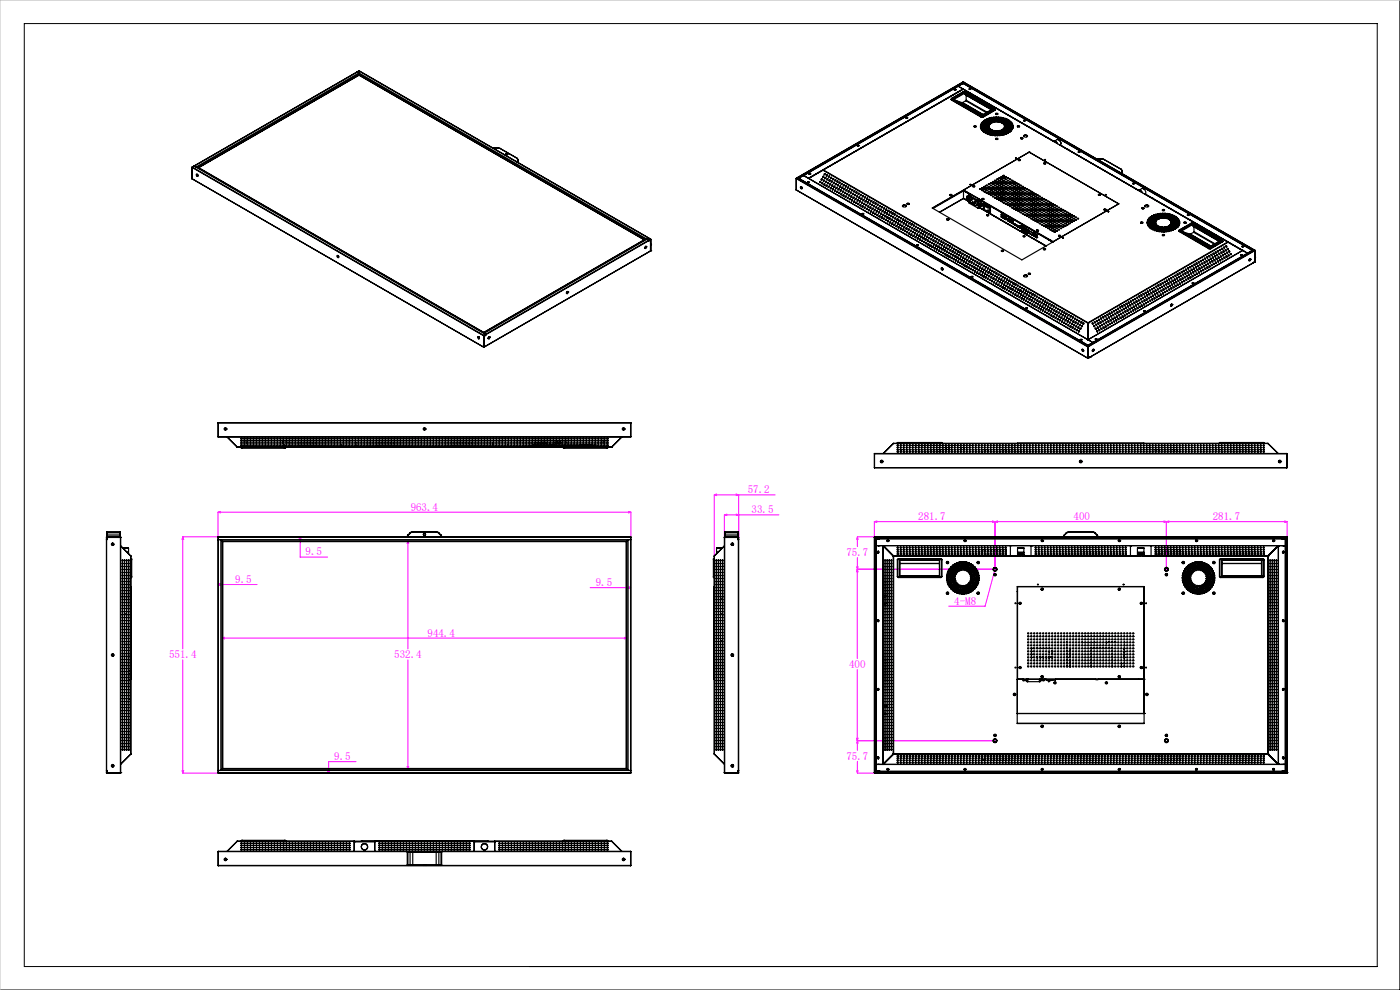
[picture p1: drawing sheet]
<svg xmlns="http://www.w3.org/2000/svg" width="297mm" height="210mm" viewBox="0 0 297 210" stroke-linecap="round" stroke-linejoin="round" font-family="sans-serif">
<defs><g id="words">
<g font-size="2.3" fill="#f0f">
<text x="158.6" y="104.6">57.2</text>
<text x="87.1" y="108.3">963.4</text>
<text x="159.4" y="108.9">33.5</text>
<text x="194.8" y="110.3">281.7</text>
<text x="227.8" y="110.3">400</text>
<text x="257.3" y="110.3">281.7</text>
<text x="64.8" y="117.8">9.5</text>
<text x="179.6" y="117.9">75.7</text>
<text x="49.9" y="123.7">9.5</text>
<text x="126.4" y="124.3">9.5</text>
<text x="202.4" y="128.3">4-M8</text>
<text x="90.7" y="135">944.4</text>
<text x="35.9" y="139.6">551.4</text>
<text x="83.6" y="139.6">532.4</text>
<text x="180.1" y="141.7">400</text>
<text x="70.9" y="161.2">9.5</text>
<text x="179.6" y="161.1">75.7</text>
</g>
</g></defs>
<g fill="none" stroke="#f0f" stroke-width=".21">
<path d="M38.8 113.9l.1 .5h-.3zM38.8 113.9h7.5M38.8 113.9v23.7M46.2 108.6l.5-.1v.3zM46.2 108.6v5.3M46.2 108.6h87.6M63.5 114.3h.3l-.1 .5zM63.7 113.9l.1 .5h-.3zM63.7 113.9v4.3h5.8M86.5 114.8l.2 .4h-.3zM86.5 114.8v22.8M133.3 108.5l.5 .1-.5 .2z"/>
<path d="M133.8 108.6v5.3M151.5 105l.5-.2v.3zM151.5 105v13M151.5 105h12.9M153.7 109.2l.5-.1v.3zM153.7 109.2v4.8M153.7 109.2h11.5M156.2 109.1l.5 .1-.5 .2zM156.2 104.8l.5 .2-.5 .1zM156.7 105v9.5M181.9 113.9l.1 .5h-.2zM181.9 113.9h3.6"/>
<path d="M181.9 113.9v2M181.9 118.3v2.4M185.5 110.7l.5-.2v.3zM185.5 110.7h87.6M185.5 110.7v3.3M210.6 110.5l.5 .2-.5 .1zM211.1 110.7l.5-.2v.3zM211.1 110.7v10h-29.2M246.9 110.5l.5 .2-.5 .1zM247.4 110.7l.5-.2v.3zM247.4 110.7v10M272.6 110.5l.5 .2-.5 .1z"/>
<path d="M273.1 110.7v3.3M38.8 140v24M46.2 124l.5-.1v.2zM46.2 124h8.3M46.6 123.9l.5 .1-.5 .1zM47.1 135.4l.5-.2v.3zM47.1 135.4h85.9M86.5 140v23.2M125.2 124.7h8.6M132.5 135.2l.5 .2-.5 .1zM133 124.7l.5-.2v.3zM133.3 124.5l.5 .2-.5 .1z"/>
<path d="M181.8 120.3h.2l-.1 .4zM181.9 120.7l.1 .6h-.3zM181.9 120.7v19M211 120.6l.3 .1-.3 .4zM211 121.1l-2 7.5h-7.7M211.2 120.4v.5h-.3zM211.2 120.4l-.2 .7M181.7 156.6h.3l-.1 .5zM181.9 157.1h29.2M181.9 142v15.1M181.9 157.1l.1 .5h-.2zM181.9 157.1v2.1"/>
<path d="M38.6 163.5h.3l-.1 .5zM38.8 164h7.5M69.6 163.5h.3l-.2 .5zM69.7 163.2l.2 .4h-.3zM75.5 161.6h-5.8v2.4M86.4 162.7h.3l-.2 .5zM181.8 163.5h.2l-.1 .5zM181.9 164h3.6M181.9 161.5v2.5"/>
</g>
<path d="M5.2 5h287v200h-287zM297 0v210h-297" fill="none" stroke="#000" stroke-width=".21"/>
<path d="M297 0h-297v210" fill="none" stroke="#c0c0c0" stroke-width=".21"/>
<path d="M46.2 108.6l.5-.1v.3zM133.3 108.5l.5 .1-.5 .2zM38.8 113.9l.1 .5h-.3zM38.6 163.5h.3l-.1 .5zM46.2 124l.5-.1v.2zM46.6 123.9l.5 .1-.5 .1zM63.7 113.9l.1 .5h-.3zM63.5 114.3h.3l-.1 .5zM69.6 163.5h.3l-.2 .5zM69.7 163.2l.2 .4h-.3zM133.3 124.5l.5 .2-.5 .1zM133 124.7l.5-.2v.3zM47.1 135.4l.5-.2v.3zM132.5 135.2l.5 .2-.5 .1zM86.5 114.8l.2 .4h-.3zM86.4 162.7h.3l-.2 .5zM153.7 109.2l.5-.1v.3zM156.2 109.1l.5 .1-.5 .2zM151.5 105l.5-.2v.3zM156.2 104.8l.5 .2-.5 .1zM181.9 120.7l.1 .6h-.3zM181.7 156.6h.3l-.1 .5zM211.2 120.4l-.3 .5h.3zM211 120.6v.5l.3-.4zM211.1 110.7l.5-.2v.3zM246.9 110.5l.5 .2-.5 .1zM210.6 110.5l.5 .2-.5 .1zM185.5 110.7l.5-.2v.3zM247.4 110.7l.5-.2v.3zM272.6 110.5l.5 .2-.5 .1zM181.8 163.5h.2l-.1 .5zM181.9 157.1l.1 .5h-.2zM181.9 113.9l.1 .5h-.2zM181.8 120.3h.2l-.1 .4z" fill="#f0f"/>
<g fill="none" stroke="#000" stroke-width=".25">
<path d="M75.7 15.3h.1M75.8 15.3l-34.7 19.9M75.8 15.3l.3 .1M76.1 15.4v.1M76.1 15.4l.1 .1M76.1 15.4l61.2 35.4M76.1 15h.1M76.1 15.5h.1M76.1 15l.1 .1M76.1 15l-.4 .3M76.1 15.5l-34.5 19.9M76.2 15.9h.1"/>
<path d="M76.2 15.9l60.5 35-34.1 19.6M76.2 15.9l-34.1 19.7M76.2 15.5v.3M76.2 15.8l-34.2 19.8M76.2 15.1l-.4 .2M76.2 15.1l61.8 35.6M76.2 15.8l60.6 35M76.2 15v.1M76.2 15l61.8 35.7M202.4 19.1h.4M202.7 19l-.2 .1M202.7 19v.1"/>
<path d="M202.7 19.1h.1M202.7 19h.1M202.8 19l-.1 .1M203.3 18.3l1.1-.6 61.2 35.3-.1 .2M203.3 18.3h.1M203.3 18.3l1 .6M203.3 18.3l-32.8 18.9M204.1 17.6l.2 .1M204.2 17.6h.1M204.2 17.6l61.7 35.6M204.3 18.9h.1M204.3 17.4h.1"/>
<path d="M204.3 17.4l-35.3 20.4M204.3 18.9l-32.7 18.9M204.3 17.5h.1M204.3 17.4v.1M204.3 17.7h.1M204.3 17.4l-.2 .2M204.3 17.7l-34.9 20.1M204.3 18.9l-29.6 17.1M204.3 18.9l19.1 11M204.3 18.9l-32.8 18.9M204.4 18.9h-.1M204.4 17.4l61.8 35.7"/>
<path d="M204.4 18.9l17.5 10.1M204.4 19.5h.3M204.4 19.5h.2M204.4 19.5l-2.5 1.4M204.6 19.6v.2M204.6 19.5h.1M204.6 19.6l6.1 3.5M204.6 19.5l6.4 3.6M204.6 19.6l-2.4 1.4M204.6 19.8v.2l5.7 3.3-5.3-3.1M204.6 19.8l5.9 3.4M204.6 19.8l-2.2 1.3"/>
<path d="M204.7 19.5l6.3 3.6M205.6 18.8a.17 .17 0 0 1 .3-.1 .17 .17 0 0 1 0 .3h-.3zM205.7 18.9h.3M205.7 18.9v.1M205.7 18.9h.1M205.7 18.9l.2 .1M40.7 37.9l.1 .1M40.7 35.5h.1M40.7 35.5v2.4M40.7 35.5l61.9 35.7M40.7 37.9l61.9 35.7M40.8 35.4l-.1 .1"/>
<path d="M40.8 35.4h.1M40.8 38l61.8 35.7M40.8 35.4l61.8 35.7M41.1 35.2h.1M41.1 35.2l-.3 .2M41.2 35.2l.3 .2M41.5 35.4h.1M41.5 35.4l61.2 35.4M41.6 35.4h.1M41.6 35.4l.3 .1M41.7 36.9l.1 .1a.24 .24 0 0 1 .2 .2 .24 .24 0 0 1-.1 .2l-.2-.2zM41.7 37.1h.1"/>
<path d="M41.7 37.1l.2 .2 .1-.1M41.7 37.1l.3 .2M41.8 37l-.1 .1M41.9 37l-.1 .1 .2 .1M41.9 35.5l34.3-19.7 60.7 35M41.9 35.5l60.7 35M42.1 35.6l60.5 34.9M104.6 31.4h.1M104.6 31.4v.1M104.7 31.4l-.1 .1M104.9 31.4h-.3M104.9 31.4h-.2"/>
<path d="M104.9 31.4h.7M104.9 31.4h.1M105.6 31.4l.5 .1M105.6 31.4h.1M106.1 31.5l3.5 2M107.3 32.7v.1M107.3 32.6h.3l.1 .1-.3 .1zM107.4 32.6h-.1a.19 .19 0 0 0 .2 .2 .19 .19 0 0 0 .2-.2h-.1M107.7 32.7v.1M109.6 33.5l.3 .4M109.6 33.5l.2 .3M109.7 34.3v.1"/>
<path d="M109.7 34.3l-.1 .1M109.8 34.2l-.1 .1M109.8 34.2v.2M109.8 33.8l.1 .1M109.8 33.8v.4M109.9 33.9v.6M168.9 37.8v2.5M168.9 37.9l61.9 35.7M168.9 37.8h.1M169 37.8h.1M169 37.8l-.1 .1M169 37.8l61.8 35.7"/>
<path d="M169 37.8h-.1M169.1 37.8h.1M169.2 37.7h.1M169.2 37.7l61.8 35.7M169.2 37.7l.2 .1M169.2 37.7l-.1 .1M169.4 37.8h.1M169.5 37.8v.1M169.5 37.8h.1M169.6 37.9h.1M169.9 39.6h.1a.23 .23 0 0 1 .2 .2 .23 .23 0 0 1-.2 .3l-.2-.3zM169.9 39.7h.1"/>
<path d="M169.9 39.7l.1 .3 .2-.1M169.9 39.7l.2 .3M170 39.6l-.1 .1M170.1 39.7l-.1 .1 .1 .1M170.5 37.2h.1M170.5 37.2l1 .6M171.3 38.7h.4M171.3 38.7h.1M171.4 38.7v.1M171.4 38.7h.1M171.4 38.7l.2 .1M171.5 37.8l-1-.6-.9 .5v.2"/>
<path d="M171.5 37.8h.1M171.5 37.8l59.3 34.3M171.6 36.9h.3M171.6 37.8h.1M171.8 36.9h-.2M171.8 36.9h.1M171.9 36.8l-.1 .1M171.9 36.9h-.1M174.1 38.5l-.1 .2M174.4 38l-.1 .2M174.5 38.8l-.1 .2M174.7 36h.1"/>
<path d="M174.6 36.1l-3 1.7M174.6 36.1l56.2 32.4M174.7 36l-.1 .1M174.7 36l56.1 32.5M174.7 37.4l-.1 .2M174.8 38.2l-.1 .2M175 39l-.2 .3M175 36.9l-.1 .2M175.2 37.7l-.2 .2M175.3 38.5l-.1 .2M175.4 39.3l-.1 .2M175.5 37.1l-.1 .3"/>
<path d="M175.6 37.9l-.1 .3M175.8 38.7l-.2 .3M175.9 39.5l-.1 .3M175.9 37.4l-.1 .2M176.1 38.2l-.2 .2M176.2 39l-.1 .2M176.3 39.8l-.1 .2M176.4 37.6l-.2 .2M176.5 38.4l-.1 .3M176.6 39.3l-.1 .2M176.8 37.9l-.1 .2M177 38.7l-.2 .2"/>
<path d="M177.1 39.5l-.1 .2M177.3 38.2l-.1 .2M177.4 39l-.1 .2M177.6 39.8l-.2 .2M177.7 38.4l-.1 .2M177.9 39.2l-.2 .2M178.2 38.7l-.2 .2M178.3 39.5l-.1 .2M178.6 38.9l-.1 .2M178.8 39.7l-.2 .3M179.1 39.2l-.1 .2M179.2 40l-.1 .2"/>
<path d="M179.5 39.4l-.1 .3M179.9 39.7h.1zM180 39.7l-.2 .2M180.4 40l-.1 .2M181.9 30.9l.2-.1 .1 .1-.2 .1zM181.9 30.9h.3M182.1 30.9l-.2 .1M182.1 30.9v.1M182.2 30.9h-.1M192.2 25h.3M192.4 25h-.2M192.4 25h.1"/>
<path d="M192.4 24.9v.1M192.5 25h-.1M201.8 21.1l.1 .1M201.9 21.2l6.3 3.7M201.9 21.2l6.3 3.6M201.9 21.2h.1M201.9 20.9l-.1 .2M201.9 20.9h.1M201.9 20.9v.2M201.9 21.1v.1M201.9 21.1l6.3 3.6M202.2 21l6 3.5"/>
<path d="M202.8 21.3l1.4 .5M204.2 21.8h.1M204.2 21.8l4.3 2.5-4.3-2.5M204.9 21.4l-.7 .4M204.9 21.4l4.4 2.5M205 20.2h.1M205 21.3l-.1 .1M205 20.2v1.1M205 21.3l4.4 2.5M205.8 39.1h.2M205.8 39.1h.2zM206.4 39.5h.4l-.3 .1z"/>
<path d="M206.5 39.5l.2 .1h-.3zM206.5 39.5l.2 .1M206.5 39.5l-.1 .1M206.7 26.8v.1M206.7 26.8h.2l.1 .1M206.7 26.8l.3 .1M208 27h.4M208 27h.1M208 26.7l.3 .1M208 26.7v.1M208 26.5h.4M208.1 26.7l-.1 .1"/>
<path d="M208.1 27v.1M208.1 27.3l.1 .1M208.1 27.3h.4h-.2l-.1 .1M208.1 27.3h.1M208.1 26.4v.1M208.2 24.8h.4M208.2 24.9h.4M208.2 26.2h.3M208.2 24.8v.1M208.2 24.7h.3M208.2 24.7v.1M208.2 24.5h.1"/>
<path d="M208.3 26.2l-.1 .1M208.3 27.6h.3M208.3 27.6h.1M208.3 39.8l.3 .1zM208.3 39.9h.1M208.4 39.9h.2M208.4 26h.3M208.5 24.7l.1 .1M208.5 27.1h.4M208.5 26.8h.3M208.5 26.8h.1M208.5 25.9l-.1 .1"/>
<path d="M208.5 26.8l.1 .1M208.6 26.5h.3M208.6 24.8v.1M208.6 27l.1 .2M208.6 27.3l.4 .1h-.3zM208.6 27.4h.4M208.7 26.2h.3M208.8 39.6h.1M208.8 39.6h.2M208.8 28l.3 .1h-.2zM208.8 28.1h.3M208.8 25.6l-.2 .1h.4"/>
<path d="M208.8 27.9h-.3M208.9 27.6h.3M208.9 27.6h-.1M208.9 26h.4M209 26.2l-.3 .1M209 26.9h.3M209 26.6h.4M209.1 27.8h.3l.1 .1h-.3zM209.1 27.9h.4M209.1 26.4h.4M209.2 28.2h.2M209.2 28.2l.3 .1"/>
<path d="M209.2 28.2l-.1 .1M209.2 25.4l-.2 .1h.3M209.2 39.8l.3 .1zM209.2 39.3l.3 .1zM209.2 39.9h.1M209.2 39.9h.2M209.2 39.4h.2M209.2 26.3l.1 .1M209.2 25.7h.3M209.3 27.4h.3M209.3 27.4h-.1M209.3 27.4l.2 .1"/>
<path d="M209.4 26l.3 .1-.2 .1zM209.4 26.1h.3M209.4 27.2h-.3l.2 .1M209.5 28l.3 .1h-.2zM209.5 28.1h.3h-.3M209.5 27.6h.3M209.5 28.5h.4M209.5 27.7h.3M209.5 26.9h.3M209.5 26.7h.4M209.5 25.3h-.2h.4M209.6 25.6h.3"/>
<path d="M209.6 27.2h.3M209.7 26.3h.3v.1h-.3zM209.7 26.4h.3M209.7 25.9h.3M209.7 39l.2 .1h-.2zM209.7 39.6h.1M209.7 39.6h.2M209.7 39.1h.1M209.7 39.1h.2M209.7 25.8h.3v.1l-.3 .1zM209.7 25.1h.4zM209.8 25.1h.3"/>
<path d="M209.8 28.4l-.3 .1M209.8 27.9h.4M209.8 26.3l.1 .1M209.9 26.3v.1M209.9 27.8h.2l.1 .1h-.4zM209.9 27.5h.3M209.9 25.9l-.1 .1M209.9 28.2h.4M209.9 28.2h.1M209.9 26.2h.4M210 28.6h.3M210 25.1l-.2 .1"/>
<path d="M210 25.4h.4M210 28.2h-.1M210 25.3l.4 .1-.3 .1zM210 25.7h.4M210.1 39.3l.3 .1zM210.1 39.4h.3M210.1 38.9h.3M210.1 39.9h.1M210.1 39.8l.3 .1h-.3zM210.1 39.9h.3M210.2 27.6l.3-.1v.2l-.1 .1zM210.3 28h.3l-.2 .1z"/>
<path d="M210.3 27.6l.2 .1M210.3 27.6l-.1 .1M210.3 28h.3M210.3 28h.1M210.3 26h.3M210.3 25.9h.3v.1h-.3zM210.4 28.4h.3M210.4 28h-.1M210.4 28.2h.3v.2h-.3zM210.4 28.6l.4 .1h-.3zM210.4 28.7h.4M210.5 25h-.3h.3"/>
<path d="M210.5 27.6h-.3M210.5 25.6h.3M210.5 25.3h.3M210.6 38.6h.2h-.2M210.6 39l.2 .1zM210.6 38.5l.2 .1zM210.6 39.6h.1M210.6 39.6h.2M210.6 39.1h.1M210.6 39.1h.2M210.6 38.6h.1M210.6 28l-.2 .1"/>
<path d="M210.6 27.7l.4 .1-.2 .1zM210.7 23.1l-2.5 1.4M210.7 28h.3v.1l-.3 .1zM210.7 28.7h-.1M210.7 28.1h.3M210.7 28.1h.1M210.8 25.8l.3 .1M210.8 25.8l-.1 .1M210.9 28.4h.3M210.9 27.8h-.3h.4M210.9 25.8l-.1 .1M210.9 28.7h.3"/>
<path d="M211 24.9l-.3 .1h.3M211 23.1v.1M211 23.2v.1M211 25.1h.3v.2h-.2zM211 25.3h.3M211 23.1h.1M211 23.2l-2.5 1.5M211 23.1l.1 .1M211 39.3l.3 .1zM211 38.2l.3 .1-.2 .1zM211 39.8l.3 .1h-.3zM211 39.9h.1"/>
<path d="M211 39.9h.2M211 39.4h.2M211 38.9h.2M211 38.3h.1M211 38.3h.2M211 25.8l-.1 .1M211 23.3v.1M211 23.3l-2.4 1.5M211 23.4l-2.4 1.5M211.1 28.4l-.1 .1M211.1 23.2l-.1 .2M211.1 27.9h.4"/>
<path d="M211.1 23.2l-.1 .1M211.1 27.8h.3l.1 .1h-.4zM211.1 25.6h.1M211.1 39.9h.1M211.2 39.9h-.1M211.2 24.1h.1a.22 .22 0 0 1 .2-.1 .22 .22 0 0 1 .2 .2 .26 .26 0 0 1-.3 .1 .26 .26 0 0 1-.2-.2zM211.2 28.1l.3 .1M211.2 28.1v.1M211.2 25.8h.4M211.3 29.3h.2l.2 .2-.4 .1-.1-.1zM211.3 25.5h-.4l.2 .1M211.3 29.4v.2"/>
<path d="M211.3 29.4h.2l.1 .2M211.3 29.4l.3 .1M211.3 29.4v.1M211.3 24.1v.2zM211.3 24.2l.3-.1v.2zM211.3 28.5h.4M211.3 28.1v.1M211.4 28.2h.1M211.4 28.1l-.1 .1M211.4 25.4l.4 .1-.2 .1zM211.4 28.7h.3M211.4 25.5h.3"/>
<path d="M211.4 27.9h.1M211.5 38.5l.2 .1zM211.5 39.6h.1M211.5 39l.2 .1h-.2zM211.5 39.6h.2M211.5 39.1h.1M211.5 39.1h.2M211.5 38.6h.1M211.5 38.6h.2M211.5 38.1h.2M211.5 24.9h-.3h.3M211.5 25.1l.3 .1-.3 .1z"/>
<path d="M211.5 38.1h.1M211.5 25.2h.3M211.5 25.2h.1M211.6 39.6h.1M211.6 39.6h-.1M211.6 24.9h.4zM211.6 27.8l.3 .1M211.6 27.8v.1M211.6 39.6l-.1 .1M211.6 28.4v.1M211.7 28.1h.3l-.3 .1zM211.7 25h.3"/>
<path d="M211.7 39.6l-.1 .1M211.7 27.8v.1M211.7 24.9h.3M211.7 25.7h.3l.1 .2h-.3zM211.7 28.1h.3M211.7 28.1h-.1M211.7 25.9h.4M211.7 28.1v.1M211.8 28.4h.4M211.9 25.6h.3h-.3M211.9 37.7l.3 .1zM211.9 39.3l.3 .1z"/>
<path d="M211.9 39.4h.3M211.9 38.9h.3M211.9 39.9h.1M211.9 38.3h.1M211.9 37.8h.1M211.9 38.2l.3 .1-.2 .1zM211.9 39.8l.3 .1h-.3zM211.9 39.9h.3M211.9 38.3h.3M211.9 37.8h.3M211.9 28.7h.3M211.9 28.7h.1"/>
<path d="M212 25.3h.3M212 25.2l.3 .1-.2 .1zM212.1 27.8h.3M212.1 39.9h.1M212.1 27.8h.1M212.2 28h.3l-.3 .1zM212.2 28l.2 .1M212.2 28l-.1 .1M212.2 26h.3M212.2 25h.3zM212.2 28l.1 .1M212.2 25.8h.3v.2h-.3z"/>
<path d="M212.2 25h-.1M212.2 27.7l.2 .1M212.3 28.4h.1M212.3 28.4h.4M212.3 25.7h.4M212.4 37.5l.2 .1zM212.4 39l.2 .1zM212.4 38.5l.2 .1zM212.4 39.6h.2M212.4 39.1h.2M212.4 38.6h.2M212.4 38.1h.2"/>
<path d="M212.4 37.6h.2M212.4 28.6h.3M212.4 25.4h.4M212.5 27.5l.3 .1-.2 .1zM212.5 25.3h.3v.1h-.3zM212.5 27.6h.3M212.5 26.1h.4l-.3 .1M212.5 26l.4 .1-.2 .1zM212.5 27.9l.2 .1M212.6 27.9l.3 .1M212.6 27.9l-.1 .1M212.6 25l.4 .1-.2 .1z"/>
<path d="M212.7 25l.2 .1h-.3M212.7 25.8h.4M212.8 28.2h.3M212.8 37.7l.3 .1zM212.8 39.3l.3 .1zM212.8 27.4h.3M212.8 28.2h.1M212.8 38.2l.3 .1h-.3zM212.8 39.8l.3 .1h-.3zM212.8 39.9h.1M212.8 39.9h.2M212.8 39.4h.2"/>
<path d="M212.8 38.9h.2M212.8 38.3h.1M212.8 38.3h.2M212.8 37.8h.1M212.8 37.8h.2M212.8 37.3h.2M212.9 28.5h.3M212.9 28.5h-.1M212.9 25.5h.3M212.9 28.5v.1M212.9 25.4h.3v.1l-.3 .1zM212.9 27.8h.4"/>
<path d="M212.9 26.3h.3M212.9 26.3h.1M213 26.3h.1M213 27.2h.4M213 26.6h.4M213 25.2h.4M213 27.7l.2 .1M213.1 26.3h-.2M213.1 26.9h.3zM213.1 26h.3M213.1 25.2l.3 .1M213.2 28h.3"/>
<path d="M213.2 27.6h.4M213.2 26h-.1M213.3 38.5l.2 .1zM213.3 39l.2 .1zM213.3 37.5h.2zM213.3 28.4h.3M213.3 25.7h.3M213.3 39.6h.1M213.3 39.6h.2M213.3 39.1h.1M213.3 39.1h.2M213.3 38.6h.1"/>
<path d="M213.3 38.6h.2M213.3 38.1h.2M213.3 37.6h.1M213.3 37.6h.2M213.3 38.1h.1M213.3 26.2h.4M213.4 26.2h.2M213.4 27.3h.4M213.4 25.4h.4M213.5 27.8h.4M213.5 26.4h.3l.1 .1h-.4zM213.5 26.4l.4 .1"/>
<path d="M213.5 26.4v.1M213.6 25.3l.1 .1M213.6 27.1h.2M213.6 27h.3M213.6 28.1l.4 .1h-.3zM213.6 25.9h.3M213.6 26.7l.3 .1zM213.6 26.7v.1M213.7 28.1l.3 .1M213.7 28.1l-.1 .1M213.7 28.1l.1 .1M213.7 27.8h.2"/>
<path d="M213.7 39.3l.3 .1zM213.7 37.7l.3 .1zM213.7 39.4h.3M213.7 38.9h.3M213.7 39.9h.1M213.7 38.3h.1M213.7 37.8h.1M213.7 38.2l.3 .1-.2 .1zM213.7 39.8l.3 .1h-.3zM213.7 39.9h.3M213.7 38.3h.3M213.7 37.8h.3"/>
<path d="M213.8 27.6h.3M213.8 25.6h.3M213.9 26.2h.3M214 27.2l.3 .1-.2 .1zM214 27.3h.3M214 25.5l.1 .1M214 27.9l.3 .1M214 27.9v.1M214 26.4h.3M214 27.9l.1 .1M214.1 27h.3M214.1 26.7h.3"/>
<path d="M214.1 25.8h.3M214.1 26.9l.3 .1-.2 .1zM214.1 39.1h.3zM214.1 38.6h.3zM214.1 25.7h.3v.2h-.3zM214.2 39.6h.2M214.2 39.1h.2M214.2 38.6h.2M214.2 38.1h.2M214.2 27.9v.1M214.2 27.7h.4M214.3 25.8l.1 .1"/>
<path d="M214.3 26.1h.4M214.3 27h.1M214.4 27.5h.3M214.5 26.3h.3M214.5 27.7v.1M214.5 26l.1 .1M214.6 26.6h.3M214.6 39.3l.3 .1zM214.6 26.9l.2-.1 .1 .2M214.6 39.8l.3 .1h-.3zM214.6 38.2l.3 .1h-.3zM214.6 39.9h.1"/>
<path d="M214.6 39.9h.2M214.6 39.4h.2M214.6 38.9h.2M214.6 38.3h.1M214.6 38.3h.2M214.6 27.4h.1M214.7 26.3l.1 .1M214.7 27.4v.1M214.8 26.6v.1M214.8 27.2v.1M214.9 27.2h-.3M215.1 38.5l.2 .1z"/>
<path d="M215.1 39.6h.1M215.1 39.6h.2M215.1 39.1h.1M215.1 39.1h.2M215.1 38.6h.1M215.1 38.6h.2M215.4 33.6h.2M215.5 39.8l.3 .1zM215.5 39.3l.3 .1zM215.5 39.4h.3M215.5 38.9h.3M215.5 39.9h.1"/>
<path d="M215.5 39.9h.3M215.9 26.7a.22 .22 0 0 1 .2-.1 .22 .22 0 0 1 .2 .3 .23 .23 0 0 1-.3 .1 .23 .23 0 0 1-.2-.3zM215.9 39.1h.3zM215.9 26.8v.1M215.9 26.8l.4 .1zM216 39.6h.2M216 39.1h.2M216 33.9l.3-.1 .2 .2-.4 .1zM216.1 33.9l.3 .1-.3 .1zM216.1 34h.3M216.1 34h.1M216.4 39.8l.3 .1z"/>
<path d="M216.4 39.3l.3 .1zM216.4 39.9h.1M216.4 39.9h.2M216.4 39.4h.2M216.6 29.2a.22 .22 0 0 1 .2-.1 .22 .22 0 0 1 .2 .3 .23 .23 0 0 1-.3 .1 .23 .23 0 0 1-.2-.3zM216.6 29.3v.1M216.6 29.3h.3v.1M216.6 29.3l.4 .1M216.7 29.3v.1M216.7 29.3h.2l-.1 .1M216.9 39.6h.1M216.9 39.6h.2"/>
<path d="M217.2 25.5h.3a.17 .17 0 0 1-.1 .2 .17 .17 0 0 1-.2-.2zM217.2 28.9v-.1a.52 .52 0 0 1 .8 .1M217.2 25.6h.3M217.2 29a.37 .37 0 0 1 .4-.3 .37 .37 0 0 1 .3 .3M217.2 25.6h.1M217.2 25.5l.1 .1M217.3 28.7l.2-.1a.28 .28 0 0 1 .3 .1 .28 .28 0 0 1 0 .3l-.1 .1a.29 .29 0 0 1-.4 0 .29 .29 0 0 1 0-.4zM217.3 39.9h.3M217.3 25.6h.2M217.3 25.6h-.1M217.3 39.8l.3 .1h-.3zM218.3 32.3h.1"/>
<path d="M218.3 32.3l19 10.9M218.3 32.3l-20.5 11.9M218.3 32.3l-20.5 11.8 19 11 20.5-11.9M221.4 34.6l.3-.1 .2 .2-.4 .1zM221.5 34.7h.3M221.5 34.7l.2-.1 .1 .1zM221.7 33.9h.1M221.9 29l3 1.8M221.9 29l1.5 .9M223.4 29.9h.1M223.4 29.9l.2 .1a.62 .62 0 0 1 .8 .5M223.6 30l.6 .4"/>
<path d="M224.2 30.4l-.3-.3 .3 .3M224.6 29.7l-.3-.1-.7 .4M224.6 29.7h.1a.71 .71 0 0 1 .2 1.1M224.6 29.7l.4 .5 .1 .3M224.9 30.8h.1M224.9 30.8l15 8.6M225 30.8l1.5 .9M226.5 31.7h.1M226.5 31.7l14.9 8.6M228.7 32.2h.4l-.3 .1zM228.7 32.3h.4M228.8 32.2v.1"/>
<path d="M228.8 32.3h.1M228.8 32.2l.1 .1M228.9 32.3h.1M232.8 33.8h.1M233.1 33.7l-.3 .1M233.1 33.7h.1M233.1 33.7h.6M233.7 33.7l.6 .2M233.7 33.7l.5 .2M233.7 33.7h.1M234.2 33.9h.1M234.2 33.9l3.5 2"/>
<path d="M234.3 33.9l3.5 2M237.7 35.9l.2 .3M237.7 35.9h.1M237.8 35.9l.3 .4M237.8 36.7l.1 .1M237.8 36.7h.1M237.9 36.5l-.1 .2M237.9 36.5v.3M237.9 36.2l.2 .1M237.9 36.2v.3M238.1 36.3v.6M239.9 39.4l3 1.8"/>
<path d="M239.9 39.4l1.5 .9M240.3 38.9h.4M240.4 39h.1M240.4 38.9l.2 .1M240.4 38.9v.1M71.5 54.2h.2l.2 .4a.25 .25 0 0 1-.4-.1 .25 .25 0 0 1 0-.3zM71.6 54.3l.3 .2M71.6 54.3h.1M71.6 54.3l.2 .2M71.6 54.2v.1M71.7 54.2l-.1 .1M71.8 54.2l-.1 .2h.2"/>
<path d="M136.8 52.4l.3-.2 .1 .2a.21 .21 0 0 1-.1 .3 .21 .21 0 0 1-.3-.1zM136.9 50.8l-34.3 19.7M137 52.3h.1M137 52.4h.1M137 52.4l-.2 .2M137.1 52.4l-.3 .2M137.1 52.3h.1M137.1 52.3h-.2v.2h-.1M137.1 52.3v.1M137.2 50.8h.1M137.2 50.8h-.3M137.2 50.8l-34.5 19.9"/>
<path d="M137.3 50.8l.3 .2M137.6 51h.1M137.6 51l-34.6 19.9M137.7 51l-34.7 20M137.7 51v.1M137.7 51.1l.3-.2v2.3M138 53.3l-35.3 20.3M138 50.9l-.3 .2M138 53.2v.1M138 50.7v.1M138 51.8h.1M138 50.7h.1"/>
<path d="M138 53.2l-35.3 20.4M138 50.7l-.4 .3M138 53.2h.1M138 50.8h.1M138 50.8v2.4M138 50.8l-.3 .2M138 51.8v.1M168.9 40.2h.1M168.9 40.2v.1M168.9 40.3l61.9 35.7M176.8 40.1l-.2 .2M177.2 40.3l-.1 .3"/>
<path d="M177.7 40.6l-.1 .2M178 40l-.1 .2M178.1 40.8l-.1 .3M178.5 40.3l-.2 .2M178.6 41.1l-.2 .2M178.9 40.6l-.1 .2M179 41.4l-.1 .2M179.4 40.8l-.2 .3M179.5 41.6l-.1 .3M179.7 40.2l-.2 .3M179.8 41.1l-.1 .2M180 41.9l-.2 .2"/>
<path d="M180.1 40.5l-.1 .2M180.3 41.3l-.2 .2M180.4 42.1l-.2 .3M180.6 40.8l-.2 .2M180.7 41.6l-.1 .2M180.8 42.4l-.1 .2M180.9 40.2l-.1 .3M181 41.1l-.1 .2M181.2 41.9l-.2 .2M181.3 42.6l-.1 .3M181.3 40.5l-.1 .2M181.5 41.3l-.2 .2"/>
<path d="M181.6 42.1l-.1 .2M181.8 42.9l-.2 .2M181.8 40.7l-.2 .3M181.9 41.5l-.1 .3M182.1 42.4l-.2 .2M182.2 43.2l-.1 .2M182.2 41l-.1 .2M182.4 41.8l-.2 .2M182.5 42.6l-.1 .3M182.6 43.5l-.1 .2M182.7 41.3l-.1 .2M182.8 42.1l-.1 .2"/>
<path d="M182.9 45.4h.3M182.9 45.3l.4 .1-.3 .1zM182.9 45.4h.1M183 42.9l-.2 .2M183 45.4h.1M183 45.3v.1M183 45.4h.2M183.1 43.7l-.1 .2M183.1 41.5l-.1 .3M183.3 42.3l-.2 .3M183.4 43.1l-.1 .3M183.6 43.9l-.2 .3"/>
<path d="M183.6 41.8l-.2 .2M183.7 42.6l-.1 .2M183.9 43.4l-.2 .2M184 44.2l-.1 .2M184 42l-.1 .3M184.2 42.9l-.2 .2M184.3 43.7l-.1 .2M184.4 44.5l-.1 .2M184.5 42.3l-.1 .2M184.6 43.1l-.1 .2M184.7 43.9l-.1 .3M184.9 44.7l-.2 .3"/>
<path d="M184.9 42.6l-.1 .2M185.1 43.4l-.2 .2M185.2 44.2l-.1 .2M185.3 45l-.1 .2M185.4 42.8l-.2 .3M185.5 43.6l-.1 .3M185.7 44.4l-.2 .3M185.8 45.3l-.1 .2M185.8 43.1l-.1 .2M186 43.9l-.2 .2M186.1 44.7l-.1 .2M186.2 45.5l-.1 .2"/>
<path d="M186.3 43.3l-.1 .3M186.4 44.2l-.1 .2M186.5 45l-.1 .2M186.7 45.8l-.2 .2M186.7 43.6l-.1 .2M186.9 44.4l-.2 .3M187 46.2h.1M187 45.2l-.1 .3M187.1 46.2h.1M187.1 46v.2M187.1 46l-.1 .2M187.2 43.9l-.2 .2"/>
<path d="M187.3 45.7h.1M187.3 44.7l-.1 .2M187.3 45.5l.2 .1M187.5 45.5l-.2 .2M187.6 46.3l-.1 .2M187.6 44.1l-.1 .2M187.8 44.9l-.2 .2M187.8 45l-.2 .1M187.8 45.8l.1 .1M187.8 45.1l-.2 .1M187.9 45.7l-.2 .2M188 46.6l-.1 .2"/>
<path d="M188.1 44.4l-.1 .2M188.2 45.2l-.1 .2M188.2 46.2h.1M188.2 45.2v.2M188.2 46l.2 .1M188.3 46l-.1 .2M188.4 44.8l.1-.1-.1 .2M188.5 46.8l-.2 .3M188.5 44.7h-.1M188.7 45.5l-.2 .2 .2-.2M188.7 46.5h.1M188.7 46.3l.1 .1"/>
<path d="M188.8 46.3l-.1 .2M188.8 45h.2M188.9 45.9h.2zM188.9 47.1l-.1 .2M189 44.9l-.2 .2M189.1 45.7v.1M189.1 46.7l.1 .1M189.1 45.7l-.1 .3M189.1 45.7l-.2 .1M189.1 46.6h.2M189.3 46.5l-.2 .3M189.3 45.2l.1 .1"/>
<path d="M189.3 45.4h.1M189.4 47.3l-.1 .3M189.4 45.1l-.1 .3M189.6 46l-.2 .2M189.6 46.8l.1 .1M189.7 46.8l-.2 .2M189.8 45.5l-.1 .1M189.8 47.6l-.1 .2M189.9 45.4l-.1 .2M190 46.2l-.1 .3M190 47.2l.1 .1M190 47.1l.2 .1"/>
<path d="M190.1 47.1l-.1 .2M190.3 47.9l-.2 .2M190.3 45.7l-.1 .2M190.5 46.5l-.2 .2 .2-.2M190.5 47.5h.1M190.5 47.3l.1 .1M190.6 47.3l-.1 .2M190.6 46.1h.2M190.7 48.1l-.1 .3M190.7 46.9h.2M190.8 46l-.2 .2M190.9 46.8l-.2 .1 .2 .1"/>
<path d="M191 46.8l-.3 .1M191 48.5l.1 .1M191.1 47.6l-.2 .2M191.1 47.7l-.2 .1M191.1 46.3h.1M191.2 48.4l-.1 .2M191.2 46.2l-.1 .2M191.4 47l-.2 .2M191.5 43.6l.2-.1a.3 .3 0 0 1 .4 0 .3 .3 0 0 1 0 .4 .4 .4 0 0 1-.6-.3zM191.5 43.7a.52 .52 0 0 1 .8 0M191.5 43.8a.38 .38 0 0 1 .3-.2 .38 .38 0 0 1 .4 .2M191.5 47.8l-.1 .2"/>
<path d="M191.5 48.7l.1-.1-.1 .3M191.5 48.7h.1M191.7 46.5v.2M191.7 46.5l-.1 .2M191.8 47.3l-.1 .2M191.9 48.1l-.1 .2M192.1 48.9l-.2 .2M192.1 46.7l-.1 .2M192.2 46.8l-.2 .1M192.3 47.5l-.2 .3 .2-.2M192.4 48.4l-.1 .2M192.5 43.2v.1"/>
<path d="M192.5 43.2h.3v.1M192.5 43.2l.3 .1M192.5 49.2l-.1 .2M192.6 43.4l.1-.2v.2M192.6 47l-.2 .2M192.7 48h.1M192.7 47.8l-.2 .2 .3-.1M192.9 48.6l-.2 .2M193 49.4l-.1 .2M193 47.2l-.1 .1M193 47.2l-.1 .3M193.2 48l-.2 .3"/>
<path d="M193.3 48.9l-.1 .2M193.3 47.6l.2-.1-.1 .2M193.4 49.7l-.1 .2M193.6 48.3l-.1 .2M193.7 49.1l-.1 .2M193.9 49.9l-.2 .3M193.9 47.8l-.1 .2M194.1 48.6l-.2 .2M194.2 49.4l-.1 .2M194.3 50.2l-.1 .2M194.4 48l-.2 .3M194.5 52h.3l-.2 .1z"/>
<path d="M194.5 52.1h.3M194.5 52v.1M194.5 48.8l-.1 .3M194.5 52.1h.1M194.5 52l.1 .1M194.6 52.1h.1M194.6 50.6l.1 .1M194.7 49.6l-.2 .3M194.7 50.5l.1 .1M194.8 50.4l-.1 .3M194.8 48.3l-.1 .2M195 49.1l-.2 .2"/>
<path d="M195 49.9v.2M195 49.9l.1 .2M195 49.9l.1 .1M195.1 50.9h.1M195.1 50.8l.2 .1M195.2 50.7l-.1 .2M195.3 48.5l-.1 .3M195.4 49.3l-.1 .3M195.4 50.2l.1 .1M195.4 50.2l.2 .1M195.5 51.1l.1 .1M195.5 50.2l-.1 .2"/>
<path d="M195.5 51l.2 .1M195.7 51l-.2 .2M195.7 48.8l-.1 .2M195.9 49.6l-.2 .2M195.9 50.5l.1 .1M195.9 50.5h.1M196 51.4l.1 .1M196 50.4l-.1 .3M196 51.3l.1 .1M196.1 51.2l-.1 .3M196.2 49.1l-.2 .2M196.2 49.2l-.1 .1"/>
<path d="M196.3 49.9l-.1 .2M196.4 50.7l.1 .1h-.2M196.4 51.6l.1 .1M196.5 50.7l-.2 .2M196.5 51.5l.1 .1M196.6 51.5l-.1 .2M196.6 49.3l-.1 .3M196.7 51l.2 .1M196.8 50.1l-.2 .3M196.8 51l.1 .1M196.9 50.9l-.1 .3M196.9 51.9l.1 .1"/>
<path d="M196.9 51.8l.2 .1M197 51.7l-.1 .3M197.1 49.6l-.1 .2M197.2 50.4l-.1 .2M197.2 51.3l.1 .1M197.2 51.3h.2M197.3 52.2h.1M197.3 51.2l-.1 .2M197.3 52.1l.2 .1M197.5 52l-.2 .2M197.6 49.8l-.2 .3M197.7 50.7l-.2 .2"/>
<path d="M197.7 51.5l.1 .1M197.8 52.4l.1 .1M197.8 51.5l-.1 .2M197.8 52.3l.1 .1M197.9 44.2h.1M197.9 52.3l-.1 .2M198 50.1l-.1 .2M198.1 50.9l-.1 .2M198.1 51.8l.2 .1M198.2 52.7l.1 .1M198.3 51.7l-.2 .3M198.3 52.6l.1 .1"/>
<path d="M198.4 52.5l-.1 .3M198.4 50.4l-.1 .2M198.5 52.1h.2M198.6 51.2l-.2 .2M198.6 52l.1 .1M198.7 52l-.1 .2M198.7 52.9l.1 .1M198.7 52.8l.2 .1M198.8 52.8l-.1 .2M198.9 50.6l-.1 .3M199 52.3l.1 .1M199 51.4l-.1 .3"/>
<path d="M199 52.3h.2M199.1 53.2l.1 .1M199.1 52.2l-.1 .3M199.1 53.1l.2 .1M199.3 53l-.2 .3M199.4 50.9l-.2 .2M199.5 51.7l-.1 .2M199.5 52.6l.1 .1M199.5 52.5l.1 .1M199.6 53.5h.1M199.6 52.5l-.1 .2M199.6 53.4h.1"/>
<path d="M199.7 56.9h.2l.1 .4-.3-.1zM199.7 53.3l-.1 .2M199.8 51.1l-.1 .3M199.8 57h.1M199.8 57l.2 .1M199.8 57l.2 .2M199.8 56.9v.1M199.9 56.9l-.1 .1M199.9 52l-.1 .2M199.9 56.9l-.1 .1 .2 .1M200 53.7l.1 .1M200.1 52.8l-.2 .2"/>
<path d="M200.1 52.9l-.2-.1 .2 .1M200.1 53.6l.1 .1M200.2 53.6l-.1 .2M200.2 51.4l-.1 .2M200.3 53.1l.2 .1M200.4 52.2l-.2 .2M200.4 53l.1 .1M200.5 54h.1M200.5 53l-.1 .3M200.5 53.9l.2 .1M200.6 53.8l-.1 .3M200.7 51.7l-.1 .2"/>
<path d="M200.8 53.4h.2M200.8 46.5l.1-.1a.22 .22 0 0 1 .3-.1 .22 .22 0 0 1 .1 .3 .25 .25 0 0 1-.3 .1 .25 .25 0 0 1-.2-.2zM200.8 52.5l-.1 .2M200.9 54.2l.1 .1M200.9 53.3l-.1 .2M200.9 46.5v.2M200.9 46.5h.3v.2M200.9 46.5l.4 .1M200.9 46.5v.1M200.9 54.1l.2 .1M201 46.7v-.2l.2 .1v.1M201.1 54.1l-.2 .2"/>
<path d="M201.2 51.9l-.2 .2M201.3 52.7l-.1 .2M201.3 53.6l.1 .1M201.3 53.6h.1M201.4 54.5l.1 .1M201.4 53.5l-.1 .3M201.4 54.4l.1 .1M201.5 41.3a.22 .22 0 0 1 .3-.1 .22 .22 0 0 1 .1 .2 .23 .23 0 0 1-.2 .1 .23 .23 0 0 1-.2-.2zM201.5 54.4l-.1 .2M201.6 52.2l-.1 .2M201.6 41.4v.1M201.6 41.4h.3v.1"/>
<path d="M201.6 41.4h.3M201.6 41.4h-.1M201.6 41.5v-.1h.2v.1M201.7 53l-.1 .2M201.7 53.9l.2 .1M201.8 53.8l.1 .1M201.8 54.8h.1M201.9 53.8l-.2 .2M201.9 54.7h.1M202 54.6l-.1 .2M202 53.5l.2-.2-.1 .2M202 52.4l-.1 .3"/>
<path d="M202.2 54.1l.1 .1-.1-.1M202.3 55l.1 .1M202.3 54.1l-.1 .2M202.3 54.9l.2 .1M202.4 54.9l-.1 .2M202.5 52.7l-.1 .2M202.6 54.4l.1 .1M202.6 53.5l-.1 .2M202.6 53.6l-.1 .1M202.6 54.4h.2M202.7 55.3h.1M202.7 54.3l-.1 .2"/>
<path d="M202.7 55.2l.2 .1M202.8 53h.2M202.9 55.1l-.2 .2M202.9 53.9h.2M203 52.9l-.2 .3M203 53.8h-.1M203.1 53.9l-.1-.1v.2M203.2 55.6h.1M203.2 54.6l-.1 .2M203.2 55.4l.1 .1M203.2 54.7l-.1-.1 .1 .1M203.3 53.3l.1 .1"/>
<path d="M203.3 55.4l-.1 .2M203.4 53.2l-.2 .2M203.5 54l-.1 .2M203.5 54.9l.2 .1M203.6 54.9l.1 .1M203.6 55.8l.1 .1M203.7 54.8l-.2 .3M203.7 55.7l.1 .1M203.8 55.7l-.1 .2M203.8 53.5l-.1 .2M204 54.3l-.2 .2M204.1 56.1h.1"/>
<path d="M204.1 55.1l-.1 .2M204.1 55.2h-.1l.1 .1M204.1 56h.2M204.2 55.9l-.1 .3M204.3 53.7l-.1 .3M204.4 40.4v.1M204.4 40.4l.8 .5M204.4 42.1h.1M204.4 42.1l1.1 .6M204.4 40.5l.8 .4M204.4 40.5v1.6M204.4 42l1.1 .6"/>
<path d="M204.4 42.1l-5.1 2.9 5.1-2.9M204.4 40.5l-6.5 3.7M204.4 55.4l.1 .1M204.4 54.5l-.1 .3M204.4 55.4l.2 .1M204.5 56.3l.1 .1M204.5 55.3l-.1 .3M204.5 56.2l.2 .1M204.7 56.2l-.2 .2M204.8 54l-.2 .2M204.9 54.8l-.1 .2M204.9 55.7h.1"/>
<path d="M205 56.6h.1M205 55.6l-.1 .2M205 56.5l.1 .1M205.1 56.4l-.1 .2M205.2 54.2l-.1 .3M205.2 40.8v.1M205.2 40.9h.1M205.2 40.9l.6 .3M205.3 40.9h-.1M205.3 55.1l-.1 .2M205.3 55.9l.2 .1M205.4 55.9l.1 .1"/>
<path d="M205.4 41.8v.2h.1M205.4 56.9h.1M205.5 55.9l-.2 .2M205.5 56.8h.1M205.5 41.9l-.3-.1a.3 .3 0 0 0 0 .3 .3 .3 0 0 0 .3 .1M205.6 41.4l-.5 .3 .4 1-1.1-.6M205.6 41.4v1.7l1.8 1h.1M205.6 41.4h.1M205.6 56.7l-.1 .2M205.6 54.5l-.1 .2M205.7 41.4l1.7 1M205.7 41.3l-.1 .1"/>
<path d="M205.7 42.6v-.9l1.6 .9v.9l-.3 .2-1-.6M205.7 42.6l.3 .5M205.8 41.2l.2 .1M205.8 55.3l-.2 .3M205.8 41.2l-.2 .2M205.8 56.2l.1 .1-.1-.1M205.9 41.2l-1.5-.9 19 11M205.9 57.1l.1 .1M205.9 56.1l-.1 .3M205.9 57l.2 .1M206 41.3l-.3 .1M206 41.3l1.7 .9"/>
<path d="M206 58.8h.4M206 56.9l-.1 .3M206.1 42h.1M206.1 42v.4M206.1 58.7v.1M206.1 41.9h.1M206.1 54.8l-.1 .2M206.1 58.8h.1M206.1 42.4l.3 .5M206.1 41.9v.1M206.1 58.7h.1M206.2 58.7l.1 .1"/>
<path d="M206.2 58.7l-.1 .1M206.2 42h-.1M206.2 56.5h.1M206.2 55.6l-.1 .2M206.2 56.4l.2 .1M206.3 57.4h.1M206.3 56.4l-.1 .2M206.3 57.2l.2 .2M206.4 42.9l.1 .1M206.4 42.9l-.4 .2M206.4 42.1l-.7 .5M206.5 57.2l-.2 .2"/>
<path d="M206.5 43h.1M206.5 43l.1 .3M206.6 55l-.2 .3M206.6 43v.3M206.7 55.8l-.1 .3M206.8 57.6l.1 .1M206.8 56.6l-.1 .3M206.8 57.5l.1 .1M206.8 43.2l.5 .2M206.8 56.8l-.1-.1 .1 .1M206.9 42.8l-.3 .2M206.9 42.8l-.4 .2"/>
<path d="M206.9 42.5v.6l-.3 .2M206.9 42.5h.1M206.9 42.8l.1 .1M206.9 57.5l-.1 .2M207 55.3l-.1 .2M207 42.4l-.1 .1M207 42.5v.4M207 42.5h.1M207.1 56.1l-.1 .2M207.1 57h.2M207.2 57.9l.1 .1M207.3 56.9l-.2 .2"/>
<path d="M207.3 57.8l.1 .1M207.3 42.7l-.3 .2M207.4 42.4v.1M207.4 42.5l.1 .1M207.4 57.7l-.1 .3M207.4 55.6l-.1 .2M207.5 42.6v1.5M207.5 42.4l.1 .1M207.5 42.4l.2 .2M207.5 42.4l-.1 .1M207.6 44.1h.1M207.6 56.4l-.2 .2"/>
<path d="M207.6 44l-.1 .1M207.6 42.5v1.5M207.6 42.5l-.1 .1M207.7 58.1l.1 .1M207.7 42.2l.2 .3M207.7 57.2l-.1 .2M207.7 42.6l.4 .7M207.7 42.2l-.3 .2M207.7 57.3l-.1-.1 .1 .2M207.7 58.1h.2M207.8 43.2l.2 .1 .1 .3a.27 .27 0 0 1-.3 0 .27 .27 0 0 1 0-.4zM207.8 44l.9 .5"/>
<path d="M207.8 58l-.1 .2M207.9 40.2h.2M207.9 42.4l15.5 8.9M207.9 55.8l-.1 .2M207.9 42.5l-.2 .1M207.9 42.5l.5 .7M207.9 43.9l-.2 .2M208 42.5l14.6 8.5M208 43.3l-.1 .2h.2M208 57.5l.2 .1M208 56.6l-.1 .3M208.1 43.3v.5l.3-.1"/>
<path d="M208.1 57.4l-.1 .3M208.1 58.3l.2 .1M208.1 58.4l.1 .1M208.3 58.2l-.2 .3M208.3 42.1h.3l.2 .1-.3 .2zM208.3 40.4h.1M208.4 43.2v.5M208.4 40.4h.2M208.4 56.1l-.2 .2M208.4 43.7l-.7 .4M208.4 43.2l-.3 .1M208.4 42.3l.1-.1 .2 .1h-.3"/>
<path d="M208.5 56.9l-.1 .2M208.5 57.8h.1M208.5 57.7l.1 .1M208.6 58.7h.1M208.6 57.7l-.1 .2M208.6 58.6h.1M208.6 58.6v.1M208.6 43.3l.1-.1 1.4 .8M208.6 43.3l.1 1.1M208.6 43.3l1.4 .8M208.7 58.6v-.1l-.1 .2M208.7 58.6h.1"/>
<path d="M208.7 58.6l-.1 .1M208.7 58.6v.1M208.7 58.5l-.1 .1M208.7 44.5v.1M208.7 43.8v.8M208.8 40.6l.2 .1h-.2zM208.8 40.7h.1M208.8 40.7h.2M208.8 40.1l.2 .1M208.8 56.3l-.1 .3M208.8 40.1v.1M208.8 43.6l.8 .4-.9-.2z"/>
<path d="M208.9 57.1l-.1 .3M208.9 58l.1 .1M209 58h.1M209 58l-.1 .2M209 44.6l1 .6M209 58l.1 .1M209 58.1v.1M209 58.1h.1M209.1 58.1h-.1M209.1 58.1h.1M209.1 58.8h.1M209.2 40.3l.3 .1z"/>
<path d="M209.2 58.8l-.1 .2M209.2 40.9h.2M209.2 40.4h.1M209.2 40.4h.2M209.2 56.6l-.1 .2M209.3 45.6l.3-.1 .2 .2-.4 .1zM209.4 57.4l-.2 .2M209.4 45.6l.3 .1-.2 .1zM209.5 58.2l-.1 .2M209.6 44v.8l-.9-.2M209.6 59l-.1 .3M209.7 41.1l.2 .1h-.2z"/>
<path d="M209.7 40.6h.2l-.2 .1zM209.7 41.2h.1M209.7 41.2h.2M209.7 40.7h.1M209.7 40.7h.2M209.7 40.1l.2 .1M209.7 56.9l-.2 .2M209.7 40.1v.1M209.8 40.6v.1M209.8 57.7l-.1 .2M209.8 57.7l-.1 .1M209.9 58.5l-.1 .2"/>
<path d="M210 44.1v1.1M210.1 59.3l-.2 .2M210.1 41.4h.3zM210.1 44v1.1l-.1 .1M210.1 44l-.1 .1M210.1 41.4h.1M210.1 40.4h.1M210.1 41.4h.3M210.1 40.9h.3M210.1 40.4h.3M210.1 57.1l-.1 .3M210.1 40.4v.1"/>
<path d="M210.2 40.9h-.1M210.2 40.4h-.1M210.2 58.1h.1M210.2 40.4h.1M210.3 40.4h.1M210.3 57.9l-.2 .3M210.3 40.4l-.1 .1M210.4 58.7l-.1 .3M210.5 59.5l-.1 .3M210.6 40.6l.2 .1h-.2zM210.6 41.1l.2 .1zM210.6 41.7h.2"/>
<path d="M210.6 41.2h.1M210.6 40.7h.1M210.6 40.7h.2M210.6 40.1h.2l-.1 .1M210.6 57.4l-.1 .2M210.6 40.1v.1M210.6 40.1h.1M210.6 41.2h.2h-.2M210.6 40.6v.1M210.7 40.1h.1M210.7 58.2l-.1 .2M210.7 40.1l-.1 .1"/>
<path d="M210.7 40.7h.1M210.9 59l-.2 .2M211 41.4h.3zM211 59.8l-.1 .2M211 40.3l.3 .1-.2 .1zM211 41.9l.3 .1h-.2zM211 42h.1M211 42h.2M211 41.4h.1M211 41.4h.2M211 40.4h.1M211 40.4h.2"/>
<path d="M211 57.6l-.1 .2M211.1 57.7h-.2M211.1 40.4h-.1M211.2 58.4l-.2 .3M211.2 40.9h-.2M211.2 41.4v.1M211.3 59.3l-.1 .2M211.5 42.1l.2 .1zM211.5 41.2h.1M211.5 41.1l.2 .1h-.2zM211.5 40.6h.2l-.2 .1zM211.5 42.3h.2"/>
<path d="M211.5 41.7h.2M211.5 41.2h.2M211.5 40.7h.1M211.5 40.7h.2M211.5 40.1l.2 .1M211.5 57.9l-.2 .2M211.5 40.1v.1M211.6 40.1l-.1 .1M211.6 41.7h.1M211.6 41.2h-.1M211.6 58.7l-.1 .2M211.7 41.2h.1"/>
<path d="M211.7 59.5l-.1 .3M211.9 41.4h.3zM211.9 40.9h.3M211.9 40.4h.1M211.9 42.5h.1M211.9 42h.1M211.9 41.4h.1M211.9 42.4l.3 .1h-.2zM211.9 41.9l.3 .1h-.3zM211.9 42.5h.3M211.9 42h.3M211.9 41.4h.3"/>
<path d="M211.9 40.4h.3M211.9 58.2l-.1 .2M212.1 59l-.2 .2M212.1 42h.1M212.2 59.8l-.1 .2M212.3 42.7h.3zM212.3 42.2h.3zM212.4 41.1l.2 .1zM212.4 40.6l.2 .1zM212.4 42.7h.2M212.4 41.7h.2l-.2 .1M212.4 41.2h.2"/>
<path d="M212.4 40.7h.2M212.4 40.2h.2M212.4 58.4l-.1 .2M212.4 45.4l1 .6v.6l-1-.6zM212.4 45.5h.1M212.4 42.2l.2 .1h-.2M212.4 46l1 .6M212.4 45.5v.5M212.4 45.5l1 .5M212.4 46h.1M212.5 45.5l.9 .5M212.5 46l.9 .5"/>
<path d="M212.5 41.7h.1M212.5 59.2l-.1 .2M212.5 53.2v.1M212.5 53.2h.3v.1M212.5 53.2l.3 .1M212.5 40.6v.1M212.5 40.1v.1M212.6 53.3l.1-.1v.1M212.7 45.7l.6 .4M212.7 45.7v.2l.6 .3M212.7 45.7h.1M212.7 45.9l-.2 .1"/>
<path d="M212.8 41.4h.3zM212.8 40.9h.1M212.8 41.9l.3 .1h-.3zM212.8 40.3l.3 .1h-.3zM212.8 43h.2M212.8 42.5h.1M212.8 42.5h.2M212.8 42h.1M212.8 41.4h.1M212.8 41.4h.2M212.8 40.9h.2M212.8 40.4h.1"/>
<path d="M212.8 40.4h.2M212.8 58.7l-.1 .2M212.8 43h.1M212.9 40.4h.1M212.9 40.9h-.1M213 59.5l-.2 .2M213 40.9v.1M213 41.9l-.2 .1M213 40.4l-.1 .1M213.3 42.1l.2 .1zM213.3 43.2h.2zM213.3 42.7h.2z"/>
<path d="M213.3 41.1l.2 .1zM213.3 40.6h.2zM213.3 41.2h.1M213.3 43.3h.1M213.3 43.3h.2M213.3 42.7h.1M213.3 42.7h.2M213.3 42.2l.2 .1M213.3 41.7h.2M213.3 41.2h.2M213.3 40.7h.1M213.3 40.7h.2"/>
<path d="M213.3 40.1l.2 .1M213.3 58.9l-.2 .3M213.3 40.1v.1M213.3 42.2v.1M213.3 41.7h.1M213.3 46.1v.1M213.3 42.2l.1 .1M213.4 40.6l.1 .1M213.4 46v.6M213.4 46.6h.1M213.4 46.2h-.1M213.4 41.2h.1"/>
<path d="M213.4 40.6l-.1 .1M213.4 46l-.1 .1M213.4 59.8l-.1 .2M213.5 42.2v.1M213.7 41.4h.3zM213.7 40.9h.3M213.7 40.4h.1M213.7 43.5h.1M213.7 42.5h.1M213.7 42h.1M213.7 41.4h.1M213.7 42.4l.3 .1h-.2z"/>
<path d="M213.7 41.9l.3 .1h-.3zM213.7 43.4l.3 .1-.3 .1zM213.7 40.3l.3 .1-.2 .1zM213.7 43.5h.3M213.7 43h.3M213.7 42.5h.3M213.7 42h.3M213.7 41.4h.3M213.7 40.4h.3M213.7 59.2l-.1 .2M213.7 40.9h.1M213.7 41.4v.1"/>
<path d="M213.7 43h.1M213.8 40.9h.1M213.8 41.9l-.1 .1M213.8 46.8v-.5l1 .5M213.8 46.8h.1M213.8 46.8l1 .6v-.6M213.9 60l-.2 .2M213.9 46.3h.1M213.9 40.9l-.1 .1M213.9 41.5h.1M213.9 46.3l.9 .5M213.9 46.3v.6l.9 .5"/>
<path d="M213.9 46.8v-.5l.9 .6M213.9 46.8l.9 .5M214.1 46.5l.7 .4M214.1 46.5h.1M214.1 46.5v.2l.7 .4M214.1 42.7h.3zM214.1 42.2h.3zM214.1 43.2l.2-.1 .1 .2zM214.1 40.6l.3 .1zM214.1 41.2h.3zM214.1 46.7l-.2 .1M214.2 41.7h.1"/>
<path d="M214.2 43.8h.2M214.2 43.3h.2M214.2 42.7h.2M214.2 42.3h.2M214.2 41.7h.2M214.2 40.7h.2M214.2 40.2h.2M214.2 59.4l-.1 .3M214.2 41.2h.1M214.2 41.2h.2M214.2 59.5l-.2 .1M214.3 41.2h-.1"/>
<path d="M214.5 59.8h.2M214.6 41.4h.3zM214.6 43.9l.3 .2h-.3zM214.6 43.4l.3 .1-.3 .1zM214.6 40.3l.3 .1h-.3zM214.6 41.9l.3 .1h-.3zM214.6 44.1h.1M214.6 44.1h.2M214.6 43.5h.1M214.6 43.5h.2M214.6 43h.2M214.6 42.5h.1"/>
<path d="M214.6 42.5h.2M214.6 42h.1M214.6 42h.2M214.6 41.4h.1M214.6 41.4h.2M214.6 40.9h.2M214.6 40.4h.1M214.6 40.4h.2M214.6 59.7l-.1 .2M214.6 43h.1M214.8 47.1h.1M214.8 46.9h.1"/>
<path d="M214.8 46.8v.6M214.8 46.8h.1M214.8 47.4h.1M215 47.6v-.3l1 .6M215 47.6l1 .6v-.3M215 47.4l.2 .1M215 47.5l.2 .1M215 47.5v.1M215.1 40.1h.2l-.1 .1zM215.1 44.2l.2 .1zM215.1 42.1l.2 .1zM215.1 47.4h-.1"/>
<path d="M215.1 42.6l.2 .1-.2 .1zM215.1 40.6h.2l-.2 .1zM215.1 44.3h.1M215.1 44.3h.2M215.1 43.8h.1M215.1 43.3h.1M215.1 43.3h.2M215.1 42.7h.1M215.1 42.7h.2M215.1 42.3h.2M215.1 41.7h.2M215.1 41.2h.1"/>
<path d="M215.1 41.2h.2M215.1 40.7h.1M215.1 40.7h.2M215.1 40.1l.2 .1M215.1 60l-.2 .2M215.1 40.1v.1M215.1 47.5h-.1M215.2 47.6h.1M215.2 47.5h.1M215.2 47.6l.3 .1M215.2 47.5l.7 .4M215.2 47.6l.6 .4"/>
<path d="M215.3 44.3h-.1M215.5 47.7l.3 .1M215.5 47.7h.1M215.5 40.3h.2l.1 .1zM215.5 43.5h.3zM215.5 44l.3 .1zM215.5 41.4h.3zM215.5 42.4l.3 .1zM215.5 41.9l.3 .1zM215.5 44.6h.3M215.5 40.9h.3M215.5 40.4h.1"/>
<path d="M215.5 44.1h.1M215.5 43.5h.1M215.5 42.5h.1M215.5 42h.1M215.5 41.4h.1M215.5 44.1h.3M215.5 43.5l.2 .1M215.5 43h.3M215.5 42.5h.3M215.5 42h.3M215.5 41.4h.3M215.5 40.4h.3"/>
<path d="M215.5 43h.1M215.6 44v.1M215.7 44l-.1 .1M215.8 47.8h.1M215.8 47.8l.1 .2M215.8 47.8l.1 .1M215.9 47.9h.1M215.9 48h.1M215.9 48l.1 .1M215.9 47.9l.1 .1M215.9 40.6l.3 .1zM215.9 44.3l.3-.1z"/>
<path d="M215.9 43.2l.2-.1 .1 .2zM215.9 41.2h.3zM215.9 42.7h.3zM215.9 42.2h.3zM216 44.8h.2M216 44.3h.2M216 43.8h.2M216 43.3h.1M216 42.7h.2M216 42.3h.2M216 41.7h.2M216 41.2h.2"/>
<path d="M216 40.7h.2M216 40.2h.2M216 48v.1M216 48.1h.1M216 44.7l.2 .1-.2 .1zM216 47.9v.1M216.1 43.8h.1M216.2 48h.1a.2 .2 0 0 1 .2 .2 .2 .2 0 0 1-.2 .2zM216.2 48.1l-.1-.2a.3 .3 0 0 1 .4 .1 .3 .3 0 0 1-.1 .4l-.1-.1M216.2 48l.2 .3h-.1zM216.3 47.9l-.1 .1M216.4 47.9l-.2 .1"/>
<path d="M216.4 40.3l.3 .1zM216.4 44l.3 .1zM216.4 43.5h.3zM216.4 41.9l.3 .1zM216.4 41.4h.3zM216.4 48.4h.2zM216.4 45.1h.2M216.4 44.6h.2M216.4 44.1h.1M216.4 44.1h.2M216.4 43.5h.1M216.4 43.5h.2"/>
<path d="M216.4 43h.2l-.1 .1M216.4 42.5h.1M216.4 42.5h.2M216.4 42h.1M216.4 42h.2M216.4 41.4h.1M216.4 41.4h.2M216.4 40.9h.2M216.4 40.4h.1M216.4 40.4h.2M216.4 43h.1M216.6 48.3l-.2 .1"/>
<path d="M216.6 43.5l-.1 .1M216.7 47.9l1.1 .6v1.1l-1.1-.7zM216.8 48.9h.1M216.8 48.9h-.1M216.8 47.9l-.1 1 1.1 .6M216.9 44.2l.2 .1zM216.9 40.1h.2l-.1 .1zM216.9 42.1l.2 .1zM216.9 48.7l.1 .3zM216.9 48.6v-.4l.8 .5v.4l-.2-.1M216.9 48.6l.2 .1M216.9 48.6l.1-.1 .7 .4"/>
<path d="M216.9 48h-.2l1.1 .6M216.9 48.9h.1M216.9 43.3h.1M216.9 45.3h.2l-.2 .1zM216.9 44.7l.2 .1-.2 .1zM216.9 40.6h.2l-.2 .1zM216.9 42.6l.2 .1-.2 .1zM216.9 45.4h.2M216.9 44.8h.2M216.9 44.3h.2M216.9 43.8h.2M216.9 43.3h.2"/>
<path d="M216.9 42.7h.1M216.9 42.7h.2M216.9 42.3h.2M216.9 41.7h.2M216.9 41.2h.1M216.9 41.2h.2M216.9 40.7h.1M216.9 40.7h.2M216.9 40.1l.2 .1M216.9 40.1v.1M217 42.7l-.1 .1M217 50.1l.3-.1 .2 .1-.3 .1z"/>
<path d="M217.1 48.9l.4 .1M217.1 48.7v.2M217.1 48.9h.1M217.1 50.1l.3 .1zM217.1 48.9v.1M217.1 49l.3 .2v-.2M217.2 58.6l.3-.2 .5 .2M217.2 58.7a.38 .38 0 0 1 .4-.3 .38 .38 0 0 1 .3 .3M217.2 58.4l.2-.1a.28 .28 0 0 1 .4 0 .28 .28 0 0 1 0 .4 .34 .34 0 0 1-.4 .1 .34 .34 0 0 1-.2-.4zM217.2 48.7h-.1M217.3 48.8l-.2 .1M217.3 41.4h.3z"/>
<path d="M217.3 45.6h.3M217.3 45.1h.3M217.3 44.6h.3M217.3 44.1h.3M217.3 43.5h.3M217.3 43h.3M217.3 42h.3M217.3 41.4h.3M217.3 40.9h.3M217.3 40.4h.3M217.3 42.5h.1M217.3 40.3l.3 .1h-.3z"/>
<path d="M217.3 43.4l.3 .1-.3 .1zM217.3 41.9l.3 .1h-.3zM217.3 42.5h.3M217.4 48.9l-.3 .1M217.5 42.5h-.2M217.5 49h-.1M217.5 49.1l.2 .2zM217.5 49.2h.1M217.6 49.2l.1 .1M217.6 49.1v.1M217.6 48.9l-.1 .1M217.7 42.2h.3z"/>
<path d="M217.8 45.9h.2M217.8 45.4h.2M217.8 44.8h.2M217.8 44.3h.2M217.8 43.8h.2M217.8 43.3h.2M217.8 42.7h.2M217.8 42.3h.2M217.8 41.7h.2M217.8 41.2h.2M217.8 40.7h.2M217.8 40.2h.2"/>
<path d="M217.8 48.6v.8M217.8 44.7l.2 .1-.2 .1zM217.8 40.6l.2 .1h-.2zM217.8 41.1l.2 .1h-.2zM217.8 43.2l.2 .1h-.2zM217.8 42.6l.2 .1-.2 .1zM217.8 48.6h.1M218.1 48.8l1 .6v.5l-1-.5zM218.1 49.2h.1M218.1 49.3h.1M218.1 49.3l1 .5h-.2M218.1 49.1l.1 .3 .7 .4"/>
<path d="M218.1 48.8v.5M218.1 49.3v.1M218.1 48.8l.9 .6M218.2 41.4h.3zM218.2 40.3l.3 .1h-.3zM218.2 41.9l.3 .1h-.3zM218.2 46.1h.2M218.2 45.6h.2M218.2 45.1h.2M218.2 44.6h.2M218.2 44.1h.2M218.2 43.5h.2"/>
<path d="M218.2 43h.2M218.2 42.5h.1M218.2 42.5h.2M218.2 42h.1M218.2 42h.2M218.2 41.4h.1M218.2 41.4h.2M218.2 40.9h.2M218.2 40.4h.1M218.2 40.4h.2M218.2 58.1v.1M218.2 58.1h.3v.1"/>
<path d="M218.2 58.1h.3M218.2 58.1h.1M218.2 43h.1M218.3 58.2v-.1l.1 .1M218.7 45.8h.2l-.1 .1zM218.7 44.2l.2 .1zM218.7 42.1l.2 .1zM218.7 45.3h.2l-.2 .1zM218.7 44.7l.2 .1-.2 .1zM218.7 46.3h.2l-.2 .1zM218.7 40.6h.2l-.2 .1zM218.7 42.6l.2 .1-.2 .1z"/>
<path d="M218.7 46.4h.2M218.7 45.9h.2M218.7 45.4h.2M218.7 44.8h.2M218.7 44.3h.2M218.7 43.8h.2M218.7 43.3h.2M218.7 42.7h.1M218.7 42.7h.2M218.7 42.3h.2M218.7 41.7h.2M218.7 41.2h.1"/>
<path d="M218.7 41.2h.2M218.7 40.7h.1M218.7 40.7h.2M219 49.7h.1M219 49.7l-.1 .1M219 49.4v.3M219 49.4h.1M219.1 41.4h.3zM219.1 41.9l.3 .1zM219.1 42.4l.3 .1zM219.1 46.7h.3M219.1 46.1h.3"/>
<path d="M219.1 45.6h.3M219.1 45.1h.3M219.1 44.6h.3M219.1 44.1h.3M219.1 43.5h.3M219.1 43h.3M219.1 42.5h.3M219.1 42h.3M219.1 41.4h.3M219.1 40.9h.3M219.3 49.4v.6M219.3 50l.6 .4"/>
<path d="M219.3 50v.1M219.4 49.5l.6 .3M219.5 49.8l.2-.1a.23 .23 0 0 1 .2 .3 .23 .23 0 0 1-.2 .2zM219.5 43.2l.2-.1 .1 .2zM219.5 42.2h.3zM219.6 49.7v.4l.3 .1-.4-.2M219.6 46.8l.2 .1zM219.6 44.8h.2zM219.6 41.1l.2 .1zM219.6 46.9h.2M219.6 46.4h.2M219.6 45.9h.2"/>
<path d="M219.6 45.4h.2M219.6 44.8h.2M219.6 44.3h.2M219.6 43.8h.2M219.6 43.3h.2M219.6 42.7h.2M219.6 42.3h.2M219.6 41.7h.2M219.6 41.2h.2M219.6 43.8h.1M219.7 49.8l-.2 .1M219.8 49.8l.1 .2"/>
<path d="M219.9 50h.1M219.9 48.8l.4 .1-.3 .1zM220 50.4h.1M220 49v-.1l.3 .1h-.3M220 49.8v.7l-.7-.4M220 50.3l-.1 .1M220 49.8l-.7-.4v.7M220 41.4h.3zM220 46l.3 .1zM220 43.9l.3 .2zM220 41.9l.3 .1zM220 47.2h.2"/>
<path d="M220 46.7h.2M220 46.1h.2M220 45.6h.2M220 45.1h.2M220 44.6h.2M220 44.1h.2M220 43h.2M220 42.5h.2M220 42h.1M220 42h.2M220 41.4h.1M220 41.4h.2"/>
<path d="M220.2 43.5h-.2l.2 .1M220.5 42.7h.2zM220.5 42.1l.2 .1zM220.5 46.3h.2zM220.5 45.8h.2l-.1 .1zM220.5 46.8l.2 .1zM220.5 44.2l.2 .1zM220.5 45.3h.2zM220.5 44.8h.2zM220.5 47.4h.2M220.5 46.9h.2M220.5 46.4h.2"/>
<path d="M220.5 45.9h.2M220.5 45.4h.2M220.5 44.8h.2M220.5 44.3h.2M220.5 43.8h.2M220.5 43.3h.2M220.5 42.7h.2M220.5 42.3h.2M220.5 41.7h.2M220.5 43.8h.1M220.9 47.7h.3M220.9 47.2h.3"/>
<path d="M220.9 46.7h.3M220.9 46.1h.3M220.9 45.6h.3M220.9 45.1h.3M220.9 44.6h.3M220.9 44.1h.3M220.9 43.5h.3M220.9 43h.3M220.9 42.5h.3M220.9 42h.3M220.9 44l.2 .1M221.3 43.2l.2-.1 .1 .2z"/>
<path d="M221.3 46.9l.3-.1zM221.3 44.8h.3zM221.4 48h.2M221.4 47.4h.2M221.4 46.9h.2M221.4 46.4h.2M221.4 45.9h.2M221.4 45.4h.2M221.4 44.8h.2M221.4 44.3h.2M221.4 43.8h.2M221.4 43.3h.2"/>
<path d="M221.4 42.7h.2M221.4 42.3h.2M221.4 52.7a.22 .22 0 0 1 .3 0 .22 .22 0 0 1 .1 .2 .23 .23 0 0 1-.3 .1 .23 .23 0 0 1-.1-.2zM221.5 52.8h.1M221.4 44.3h.1M221.5 52.8v.2M221.5 52.8h.2v.2M221.5 52.8l.3 .1zM221.5 44.8v.1M221.5 47.9l-.1 .1M221.8 43.9l.3 .2zM221.8 47.6l.3 .1z"/>
<path d="M221.8 46l.3 .1zM221.8 48.2h.2M221.8 47.7h.2M221.8 47.2h.2M221.8 46.7h.2M221.8 46.1h.2M221.8 45.6h.2M221.8 45.1h.2M221.8 44.6h.2M221.8 44.1h.2M221.8 43.5h.2M221.8 43h.2"/>
<path d="M221.8 42.5h.2M221.9 52.2l-14.1-8.2 14.1 8.2M222 47.7h-.1M222.2 44.2l.3 .1zM222.2 47.9h.3zM222.2 45.8h.3l-.1 .1zM222.3 42.6l.2 .1-.2 .1zM222.3 46.8l.2 .1h-.2zM222.3 48.4h.2l-.2 .1zM222.3 45.3h.2l-.2 .1zM222.3 44.7l.2 .1-.2 .1zM222.3 46.3h.2l-.2 .1z"/>
<path d="M222.3 48.5h.2M222.3 48h.2M222.3 47.4h.2M222.3 46.9h.2M222.3 46.4h.2M222.3 45.9h.2M222.3 45.4h.2M222.3 44.8h.2M222.3 44.3h.2M222.3 43.8h.2M222.3 43.3h.2M222.3 42.7h.2"/>
<path d="M222.4 47.4v.1M222.6 51h.1M222.6 51l.7 .4M222.6 50.9v.1M222.7 50.9h.1M222.7 50.9v.1M222.7 50.9l-.1 .1M222.7 48.7h.3M222.7 48.2h.3M222.7 47.7h.3M222.7 47.2h.3M222.7 46.7h.3"/>
<path d="M222.7 46.1h.3M222.7 45.6h.3M222.7 45.1h.3M222.7 44.6h.3M222.7 44.1h.3M222.7 43.5h.3M222.7 43h.3M222.9 47.2h-.1M223.1 43.2l.2-.1 .1 .2zM223.1 49l.3-.1zM223.2 44.8h.2zM223.2 46.8l.2 .1z"/>
<path d="M223.2 49h.2M223.2 48.5h.2M223.2 48h.2M223.2 47.4h.2M223.2 46.9h.2M223.2 46.4h.2M223.2 45.9h.2M223.2 45.4h.2M223.2 44.8h.2M223.2 44.3h.2M223.2 43.8h.2M223.2 43.3h.2"/>
<path d="M223.3 46.9h-.1M223.3 48.5h.1M223.4 51.3h.1M223.6 43.9l.3 .2zM223.6 46l.3 .1zM223.6 47.6l.3 .1zM223.6 49.2h.2M223.6 48.7h.2M223.6 48.2h.2M223.6 47.7h.2M223.6 47.2h.2M223.6 46.7h.2"/>
<path d="M223.6 46.1h.2M223.6 45.6h.2M223.6 45.1h.2M223.6 44.6h.2M223.6 44.1h.2M223.6 43.5h.2M223.6 45.6h.1M223.7 45.6h.1M223.8 48.2l-.1 .1M224 44.8h.3zM224 44.2l.3 .1zM224 45.8h.3l-.1 .1z"/>
<path d="M224 45.3h.3zM224 48.4h.3zM224 46.8l.3 .1zM224 46.3h.3zM224 47.9h.3zM224.1 45.9h.1M224.1 49h.2M224.1 48.5h.2M224.1 48h.2M224.1 47.4h.2M224.1 46.9h.2M224.1 46.4h.2"/>
<path d="M224.1 45.9h.2M224.1 45.4h.2M224.1 44.8h.2M224.1 44.3h.2M224.1 43.8h.2M224.3 47.9l-.1 .1M224.5 48.7h.3M224.5 48.2h.3M224.5 47.7h.3M224.5 47.2h.3M224.5 46.7h.3M224.5 46.1h.3"/>
<path d="M224.5 45.6h.3M224.5 45.1h.3M224.5 44.6h.3M224.5 44.1h.3M224.5 46.1h.1M224.5 46.1l.1 .1M224.6 49.9h.3l.1 .2a.21 .21 0 0 1-.3 .1 .21 .21 0 0 1-.1-.3zM224.6 50.1l.2-.1 .1 .1zM224.6 50.1h.3M224.7 47.7h-.1M225 48.5h.2M225 48h.2"/>
<path d="M225 47.4h.2M225 46.9h.2M225 46.4h.2M225 45.9h.2M225 45.4h.2M225 44.8h.2M225 44.3h.2M225 46.4h.1M225.1 46.4h.1M225.4 50.4l.2 .1zM225.4 46l.3 .1zM225.4 47.6l.3 .1z"/>
<path d="M225.4 48.2h.2M225.4 47.7h.2M225.4 47.2h.2M225.4 46.7h.2M225.4 46.1h.2M225.4 45.6h.2M225.4 45.1h.2M225.4 44.6h.2M225.4 50.5h.2M225.8 45.8h.3l-.1 .1zM225.8 47.9h.3zM225.9 45.3h.2l-.2 .1z"/>
<path d="M225.9 46.8l.2 .1h-.2zM225.9 46.3h.2l-.2 .1zM225.9 44.7l.2 .1-.2 .1zM225.9 48h.2M225.9 47.4h.2M225.9 46.9h.2M225.9 46.4h.2M225.9 45.9h.2M225.9 45.4h.2M225.9 44.8h.2M226.3 47.7h.3M226.3 47.2h.3"/>
<path d="M226.3 46.7h.3M226.3 46.1h.3M226.3 45.6h.3M226.3 45.1h.3M226.8 47.4h.2M226.8 46.9h.2M226.8 46.4h.2M226.8 45.9h.2M226.8 45.4h.2M227.2 46l.3 .1zM227.2 47.2h.2M227.2 46.7h.2"/>
<path d="M227.2 46.1h.2M227.2 45.6h.2M227.6 46.3h.3zM227.6 45.8h.3l-.1 .1zM227.7 46.8l.2 .1h-.2zM227.7 46.9h.2M227.7 46.4h.2M227.7 45.9h.2M228.1 46.7h.3M228.1 46.1h.3M228.6 46.4h.2M233 41.3l.3-.1 .1 .2h-.3z"/>
<path d="M233.1 41.3v.1h.3M233.1 41.3l.3 .1M233.1 41.3l-.1 .1M234.2 44.4h.5l-.4 .2zM234.2 44.5h.4zM234.3 44.5h.3M234.5 41.3h.1M234.5 41.3h.2zM235 44.9h.2zM235.1 44.9h.1M237.3 43.2v.1M237.3 43.2l-13.9 8.1"/>
<path d="M241.4 40.3h.1M241.4 40.3l.2 .1M241.5 40.4h.3l.4 .4-.3-.3 .4 .3M241.6 40.4a.59 .59 0 0 1 .8 .5M242 47.2h.4a.23 .23 0 0 1-.2 .2 .23 .23 0 0 1-.2-.2zM242.1 47.2h.3v.1l-.1-.1-.3 .1zM242.3 44.1a.22 .22 0 0 1 .3-.1 .22 .22 0 0 1 .1 .2 .23 .23 0 0 1-.3 .1 .23 .23 0 0 1-.1-.2zM242.3 44.3l.1-.2h.2v.2M242.4 44.2h.2M242.4 44.2h-.1M242.4 44.2v.1M242.4 44.2h.2l-.1 .1"/>
<path d="M242.6 40h-.3l-.7 .3M242.6 40l.2 .2a.7 .7 0 0 1 .1 1M242.6 40.1h.1M242.9 43.6l.2-.1a.29 .29 0 0 1 .4 0 .29 .29 0 0 1 0 .4 .4 .4 0 0 1-.6-.3zM242.9 43.7a.52 .52 0 0 1 .8 0M242.9 41.2h.1M242.9 43.8l.1-.2a.36 .36 0 0 1 .6 .2M242.9 41.2l17.6 10.1M243 41.2h-.1M243 41.2l1.5 .9M243 41.2l20.6 11.9M243.3 47.1h.3l.1 .1z"/>
<path d="M243.3 47.2h.4M243.4 47.4v.1M243.4 47.4l.3 .1M243.4 47.1v.1M243.5 46.8v.1h.2M243.5 47.7l.3 .1h-.3zM243.5 47.7l.3 .1M243.5 47.7v.1M243.6 46.5l.3 .1-.3 .1zM243.6 46.6h.3M243.6 46.6h-.1M243.7 46.6l-.1 .1"/>
<path d="M243.8 46.2l.3 .1-.3 .1zM243.8 48.2l.4-.1v.2h-.3zM243.8 48.3h.4M243.8 47.2h.4M243.8 48.3h.1M243.9 46.3l-.1 .1h.3M243.9 47.1l.3 .1-.3 .1zM243.9 47.5h.3M243.9 47.4l.3 .1-.2 .1zM243.9 46.9h.3M243.9 46.8l.4 .1-.4 .1zM243.9 48l-.2 .1"/>
<path d="M244 46.1h.3M244 48.2l-.1 .1M244 47.8h.3M244 46.9l-.1 .1M244.1 46.7h.3M244.2 46.1l-.2 .1M244.2 47.2l-.1 .1M244.2 48h.3l-.2 .1zM244.2 48.5h.3M244.2 48h.3M244.2 48.5h.1M244.2 46.6l-.1 .1"/>
<path d="M244.3 46.3l.3 .1-.2 .1zM244.3 46.4h.3M244.3 48.4l-.1 .1M244.3 45.9h.4M244.3 45.8h.3l.1 .1-.4 .1zM244.4 46.9l.3 .2h-.2zM244.4 47.6h.4M244.4 47.3h.3M244.4 47l.3 .1M244.4 47.3h-.1M244.4 47v.1M244.4 48l-.2 .1"/>
<path d="M244.4 47.1h.3M244.5 47.5h.2l.1 .1-.3 .1zM244.5 48.7h.3M244.5 42.1h.1M244.5 48.3h.3M244.5 46.8h.3M244.5 45.9h-.2M244.6 47.8l.2-.1 .1 .2h-.2zM244.6 47.9h.3h-.2M244.6 46.2h.3M244.6 47.3h-.2M244.7 47.1h-.1"/>
<path d="M244.7 45.7h.3M244.7 46.5h.3M244.9 48h.3l-.2 .1zM244.9 48.8h.4zM244.9 48.5h.3M244.9 48.1h.3M244.9 47.4h.3M244.9 47.1h.3M244.9 47l.3 .1h-.3zM244.9 48.9h.3M244.9 45.7h-.2M244.9 45.9l.3-.1 .1 .2h-.3z"/>
<path d="M244.9 46h.4M245 48.8v.1M245 47.7h.3M245 46.7h.3l.1 .1-.3 .1zM245 47.5l.3 .2h-.3zM245 46.2h.3l.1 .1-.3 .1zM245 46.8h.4M245 46.3h.4M245.1 48.8l-.1 .1M245.1 45.5l.3 .1M245.1 45.5v.1M245.2 48.2l.2-.1 .1 .2-.2 .1z"/>
<path d="M245.2 48.3h.3M245.2 47.9h.3M245.3 47.8h.3l-.3 .1zM245.3 48.7h.3M245.3 48.5h.3v.2h-.3zM245.3 46.6h.3M245.3 46.5l.3 .1h-.2zM245.3 49h.4M245.4 45.5l-.3 .1M245.4 45.7h.2l.1 .1-.2 .1zM245.4 48.9l.3 .1-.3 .1zM245.4 45.8h.3"/>
<path d="M245.4 46.1l.2-.1 .1 .1-.2 .1zM245.4 46.1h.3M245.5 48.3l-.1 .1M245.5 49.1h.1M245.5 47.9h-.2M245.5 46.1l.2 .1M245.5 46.1v.1M245.6 49v.1M245.6 48.1h.3h-.2M245.6 48.4h.4M245.6 46.1h-.1M245.7 48.8h.4"/>
<path d="M245.7 46.3l.3 .1h-.4M245.7 48.7l.4 .1-.3 .1zM245.8 49.1h.3M245.8 45.4l-.2 .1h.3M245.8 49l.3 .1-.2 .1zM245.9 48.4l-.2 .1M245.9 45.9h.2l.1 .1-.3 .1zM245.9 46h.3M245.9 45.7h.3M245.9 46h-.1M246 48.2h.3M246 46h-.1"/>
<path d="M246.1 48.5h.3M246.1 46.2l.4 .1h-.4zM246.1 46.3h.4M246.1 48.1l-.1 .2M246.2 48.8l.3-.1 .1 .2h-.3zM246.2 48.9h.4M246.3 49.1h.3l-.2 .1zM246.3 46h.3M246.3 45.4h-.3h.4M246.3 45.8h.3v.2h-.3zM246.3 49.1h.3M246.3 49.1h.1"/>
<path d="M246.3 45.6h.4M246.3 48.5v.1M246.3 48.8l.1 .1M246.4 49.1l.1 .1M246.5 48.2l.3 .1-.2 .1zM246.5 48.3h.3M246.5 48.3h.1M246.6 48.5l.3 .1h-.3zM246.6 45.3l.3 .1h-.3zM246.6 60l.1 .2M246.6 44.5h.5a.22 .22 0 0 1-.3 .2 .22 .22 0 0 1-.2-.2zM246.6 49.8a.22 .22 0 0 1 .3-.1 .22 .22 0 0 1 .1 .2 .23 .23 0 0 1-.3 .1 .23 .23 0 0 1-.1-.2z"/>
<path d="M246.6 46.2h.3M246.6 46.2h.1M246.7 48.2v.2M246.7 48.5v.1zM246.7 48.8l.3-.1 .1 .2h-.4zM246.7 49.8v.2M246.7 49.9l.2-.1 .1 .2zM246.7 49.9h-.1M246.7 48.9h.4M246.7 44.5v.2M246.7 44.5h.2l.1 .2M246.7 44.5l-.1 .1"/>
<path d="M246.7 44.5l.3 .1M246.8 48.8v.1M246.8 49.2h.3M246.8 45.9h.3M246.8 49.1l.3 .1h-.3zM246.8 45.3h-.3l.4 .1M246.8 45.6h.4M246.8 48.8l.1 .1M246.9 48.6h-.4h.2M246.9 49.1l.2 .1M246.9 48.3h.4M247 48.2l.3 .1h-.3z"/>
<path d="M247 59.7l.2 .2M247 48.6h.3M247 48.2l.1 .2M247.1 45.3l.3 .1zM247.1 45.3l.3 .1h-.3zM247.1 45.3l-.1 .1M247.1 46.2l.1 .1M247.1 46.2h.3M247.1 46.2h.1M247.2 48.9h.3M247.2 48.2v.1M247.2 45.9l.4 .1h-.3z"/>
<path d="M247.2 46h.4M247.3 49.1h.3M247.4 45.6l.2 .1M247.4 45.6l-.1 .1M247.4 48.1l.4 .1-.3 .1zM247.4 48.2h.4M247.5 59.4l.1 .2M247.5 46.3h.4M247.5 45.4h.3h-.3M247.6 48.4l.2 .1h-.3M247.7 46l.3 .1h-.2zM247.7 48.6l.3 .1-.2 .1z"/>
<path d="M247.7 49.1h.4M247.7 46l.3 .1M247.7 46l.1 .1M247.7 46h.3M247.8 46.3v.1M247.8 45.7l.2-.1 .1 .2-.2 .1zM247.8 60l.1 .2M247.8 45.8h.3M247.8 48h.4M247.9 47.9l.3 .1-.3 .1zM247.9 48.3l.3 .1h-.2zM247.9 59.2l.1 .2"/>
<path d="M247.9 48.4h.3M247.9 46.5h.1M248 48.7h-.3M248 46.5h.2M248 45.5h.3M248.1 46.2h.3M248.1 48.6l.3 .1M248.1 47.8l.3-.1 .1 .1-.3 .1zM248.1 46.1h.3v.1l-.3 .1zM248.1 48.5l.4 .1-.3 .1zM248.1 47.8h.4M248.2 48.9h.3"/>
<path d="M248.2 48.6h-.1M248.2 48.6h.3M248.2 48.8h.3v.2h-.3zM248.2 59.7l.2 .3M248.2 46.7h.4M248.2 46.6l.4 .1-.3 .1zM248.2 45.9h.4M248.3 48.1h.3l-.2 .2zM248.3 48.2h.3M248.4 58.9l.1 .3M248.4 45.6l.2-.1 .1 .1-.2 .1zM248.4 47.4h.3v.2h-.3z"/>
<path d="M248.4 46.9h.2l.1 .1zM248.4 47h.3M248.4 45.6h.3M248.4 47.3h.4M248.4 46.4h.4M248.5 46.3l.3 .1-.3 .1zM248.5 45.6l.2 .1M248.5 48.5h.4M248.6 47.2l-.1 .1M248.6 47.9l.2-.1 .1 .2h-.2zM248.6 48.3l.3 .2h-.3zM248.6 47.5l-.2 .1h.3"/>
<path d="M248.6 47.9h.2M248.6 46.1h.4zM248.6 48.7l.2-.1 .2 .2-.3 .1zM248.6 48.8h.4M248.6 47.9l.3 .1M248.6 47.9v.1M248.6 46.1h.4M248.7 59.5l.1 .2M248.7 46.9l-.1 .2M248.7 46.7h.3M248.8 47.7l.2-.1 .1 .1-.2 .1zM248.8 47.7h.3"/>
<path d="M248.8 45.8h.3M248.8 58.7l.2 .2M248.8 46.7h.1M248.8 46.8h.3l.1 .1-.2 .1zM248.9 46.9l.2 .1M248.9 48.2h.3M248.9 48.1l.3 .1-.3 .1zM248.9 47.5h.3M248.9 46.9h.3M248.9 45.7l.2 .2M248.9 46.9h-.1M249 47.2h.3"/>
<path d="M249 46.3h.3M249 60l.1 .2M249 48.6h.3M249 48.6h.1M249.1 45.9h.3l.1 .1-.3 .1zM249.1 47.9h.3l.1 .1h-.3zM249.1 59.2l.2 .2M249.1 46h.4M249.2 48.2l-.3 .1M249.2 47.1l-.1 .2M249.2 46.6h.3M249.3 58.4l.1 .2"/>
<path d="M249.3 46h.1M249.3 47.7h.4M249.3 46.8l.4-.1v.2h-.3zM249.3 48.4h.3M249.3 48.4h.1M249.4 47.9l-.3 .1h.4M249.4 47.4l.3-.1 .1 .1-.3 .1zM249.4 47.4h.4M249.4 46.8l-.1 .1M249.4 46.8l.3 .1M249.4 46.8v.1M249.4 59.8l.2 .2"/>
<path d="M249.4 47.2h.4M249.4 46.2h.4M249.5 46.8l.2 .1M249.6 48.1l.2-.1 .1 .1-.2 .1zM249.6 48.1l.2 .1M249.6 58.9l.1 .3M249.6 48.1h.1M249.6 47.7l-.2 .1M249.6 46.2l.1 .1M249.7 46.5h.3M249.7 48.1h-.1M249.7 46.4l.3 .1-.2 .1z"/>
<path d="M249.7 58.1l.1 .3M249.8 47.9h.3M249.8 47.8l.3 .1h-.3zM249.8 46.8h.4M249.9 46.4v.1M249.9 59.5l.1 .2M249.9 47.1h.4M249.9 47.6v.1M249.9 47.6h.3M249.9 47.6h.1M250 47.3h.1M250 47.2l.3 .1-.3 .1z"/>
<path d="M250 47.3h.3M250 47.3h-.1M250 58.7l.2 .2M250 46.7l.1 .1M250 47.9h.1M250.1 47.9h-.1M250.1 48.9l.1 .2M250.1 48.9l.1 .1M250.2 57.9l.1 .2M250.2 48.8l-.1 .1M250.2 47v.1M250.2 47.6v.1"/>
<path d="M250.2 48.8h.1M250.2 49v.1M250.2 49l6.3 3.7M250.2 49.1l6.3 3.7M250.2 47.3v.1M250.3 48.8v.1M250.3 48.9l-.1 .1M250.3 48.9l6.2 3.7M250.3 59.2l.2 .3M250.5 58.4l.1 .3M250.5 48.9l6.1 3.5M250.6 57.6l.2 .2"/>
<path d="M250.6 59.8l.2 .2M250.8 57.7h.1M250.8 57.7l-.2 .1M250.8 59l.1 .2M250.9 58.2l.2 .2M251 57.4v.1M251.1 57.4l.1 .2M251.1 59.5l.1 .3M251.1 49.2l1.4 .5M251.2 47.1a.24 .24 0 0 1 .3-.1 .24 .24 0 0 1 .1 .3h-.3zM251.2 58.7l.2 .2M251.4 57.9l.1 .2"/>
<path d="M251.5 57.1l.1 .2M251.6 59.3l.1 .2M251.6 47.3h-.4l.2-.1 .2 .1M251.7 58.4l.1 .3M251.8 57.6l.2 .3M251.9 45.6h.3M251.9 45.5l.4 .1-.3 .1zM251.9 45.6h.1M252 56.8l.1 .3M252 45.6v.1M252 45.6h.1M252 45.6l.2 .1"/>
<path d="M252 59l.1 .2M252.1 58.2l.2 .2M252.3 57.4l.1 .2M252.4 56.6l.2 .2M252.4 58.8l.2 .2M252.5 49.7h.1M252.5 49.7l4.4 2.5M252.6 58l.1 .2M252.7 47.4h.3M252.7 47.4h.1M252.7 47.4l-2.5 1.4M252.7 57.1l.2 .3"/>
<path d="M252.7 47.4l-2.4 1.4M252.9 58.5l.1 .2M252.9 60a.17 .17 0 0 1 .3-.1 .17 .17 0 0 1 0 .2h-.3zM253 47.5v.2M253 47.4h.1M253 47.5l6 3.5M253 47.5l-2.5 1.4M253 47.4l6.3 3.6M253 47.7v.2l5.7 3.3M253 47.7l5.9 3.4M253 47.7l-2.3 1.3M253 56.5h-.1v-.2l.1 .2"/>
<path d="M253 57.7l.2 .2M253.2 56.9l.1 .2M253.2 49.3l-.7 .4M253.2 49.3l4.4 2.5M253.3 48.1h.1M253.3 49.1l-.1 .2M253.3 56l.1 .3M253.3 48.1v1M253.3 48.1l5.3 3.1M253.3 49.1l4.4 2.6M253.4 58.2l.1 .2M253.5 57.4l.1 .2"/>
<path d="M253.6 56.6l.2 .2M253.8 55.8l.1 .2M253.8 58l.1 .2M253.9 57.1l.2 .3M254.1 56.3l.1 .3M254.2 55.5l.2 .3M254.2 57.7l.2 .3M254.4 56.9l.1 .2M254.5 56.1l.2 .2M254.7 55.3l.1 .2M254.7 57.5l.1 .2M254.8 56.6l.2 .3"/>
<path d="M255 55.8l.1 .2M255.1 55l.1 .2M255.2 57.2l.1 .2M255.3 56.4l.1 .2M255.4 55.6l.2 .2M255.6 54.7l.1 .3M255.6 56.9l.1 .2M255.7 56.1l.2 .2M255.9 55.3l.1 .2M256 54.5l.2 .2M256 56.7l.2 .2M256.2 55.9l.1 .2"/>
<path d="M256.3 55.1l.2 .2M256.5 52.7h.4M256.5 52.8h.4M256.5 54.2l.1 .3M256.5 52.7v.1M256.5 56.4l.1 .2M256.5 52.6h.3M256.5 52.6v.1M256.6 52.4h.1M256.6 55.6l.2 .2M256.8 54.8l.1 .2M256.8 52.6l.1 .1"/>
<path d="M256.9 52.7v.1M256.9 54l.1 .2M257 56.2l.1 .2M257.1 55.3l.1 .3M257.2 54.5l.2 .2M257.4 53.7l.1 .2M257.4 55.9l.1 .2M257.5 55.1l.2 .2M257.7 54.3l.1 .2M257.8 53.5l.2 .2M257.8 55.6l.2 .3M258 54.8l.1 .3"/>
<path d="M258.1 54l.2 .2M258.2 53.3h.2M258.3 53.2l.1 .2M258.3 55.4l.1 .2M258.4 54.6l.2 .2M258.6 53.8l.1 .2M258.7 52.9l.2 .2M258.8 55.1l.1 .2M258.9 54.3l.1 .2M259 51l-2.4 1.4M259 53.5l.2 .2M259.2 52.7l.1 .2"/>
<path d="M259.2 54.8l.2 .3M259.3 52.9h.1M259.3 51v.1M259.3 51.1v.2M259.3 51h.1M259.3 51.1l-2.5 1.5M259.3 51l.1 .1M259.3 54l.2 .3M259.3 51.3l-2.4 1.4M259.3 51.3h.1M259.3 51.3l-2.4 1.5M259.4 51.1l-.1 .2"/>
<path d="M259.5 53.2l.1 .3M259.6 52.4l.2 .3M259.7 54.6l.1 .2M259.8 53.8l.1 .2M259.9 53l.2 .2M260.1 52.2l.1 .2M260.1 54.3l.1 .3M260.2 53.5l.2 .3M260.4 52.7l.1 .2M260.5 51.3v.1M260.5 51.3h.1M260.5 51.3l-29.7 17.2"/>
<path d="M260.5 51.4l-29.6 17.1M260.5 51.4l3.1 1.8M260.5 51.3l3.1 1.8M260.6 54.1l.1 .2M260.7 53.3l.1 .2M261 53.8l.2 .2M263.2 54.1l.3-.1 .1 .1zM263.2 54.1h.4M263.5 52.2l.3 .1-.2 .1zM263.5 52.3h.3M263.5 54.1v.1M263.5 54.1l-.2 .1"/>
<path d="M263.5 54.1h.1M263.5 52.3h.1M263.5 52.3v.1M263.6 53.1h.1M263.6 52.3l.1 .1M263.6 52.3h.1M263.6 53.2l-32.7 18.8M263.6 53.1h-.1M263.6 53.1v.1M263.6 53.1l-32.8 19M263.6 53.1l1.1 .6M264.7 53.7h.1"/>
<path d="M265 55.2l.2-.2zM265.1 55l.2-.1v.2l-.3 .3zM265.1 55v.1h-.1M265.1 54.9l.1 .1M265.2 55h.1M265.5 53.2h.1M265.5 53.2l-.8 .5M265.6 53.2h.1M265.8 55.8h.1M265.8 55.8l-34.6 20M265.8 55.7v.1M265.9 53.2h.1"/>
<path d="M265.9 53.2l-.2-.1-34.9 20.2M266.1 53.1l.1 .1M266.1 53.1h.1M266.1 53.1l-35.2 20.4M266.1 53.1l-.2 .1M266.2 53.1v.1M266.2 54.6h.1M266.2 53.1h.1M266.2 53.1h-.1M266.2 53.2l-35.3 20.3M266.2 53.2v2.4M266.2 55.5l-.4 .2"/>
<path d="M266.2 54.5h.1M266.2 53.2h.1M266.2 55.6h.1M266.2 55.6l-.4 .2M266.2 54.5v.1M266.2 55.5v.1M266.2 53.2v2.3M101.4 71.4l.2 .1a.18 .18 0 0 1 .1 .3 .18 .18 0 0 1-.2 0zM101.5 71.5h.1M101.5 71.5l.1 .3 .1-.1M101.5 71.5l.2 .3M101.6 71.5h-.1"/>
<path d="M101.6 71.5l-.1 .1 .2 .1M102.6 71.2h.1M102.6 73.6h.1M102.6 73.6v.1M102.6 71.2v2.4M102.6 73.7h.1M102.6 70.7h.1M102.6 71.1v.1M102.6 71.1l.1 .1M102.6 70.7l.1 .1M102.6 70.5v.2M102.7 70.7h.1"/>
<path d="M102.7 73.6v.1M102.7 70.8l.3 .1M102.7 71.2v2.4M102.7 71.3h.1M102.7 73.6h.1M102.7 71.3v2.3M102.7 72.2v.1M103 70.9v.1M103 70.9l-.4 .2M103 71l-.3 .3M103 71l-.3 .2M103.6 71.5l.2 .1-.2 .1"/>
<path d="M103.7 71.5h.1zM103.8 71.4l.1 .2a.21 .21 0 0 1-.1 .3 .21 .21 0 0 1-.3-.2zM103.8 71.5l-.1 .3-.2-.1M103.8 71.5h.1M103.8 71.5l-.2 .3M120.3 61.9l.1-.1 .1 .2a.21 .21 0 0 1-.1 .3 .21 .21 0 0 1-.2-.2zM120.3 61.9l.1 .1-.2 .2 .2-.3M120.3 61.9h.1M120.4 61.9h.1M120.4 61.9l-.2 .3M211.4 60.1l-.1 .2M211.9 60.3l-.2 .3"/>
<path d="M212.3 60.6l-.1 .2M212.6 61l.1 .1M212.7 60l-.2 .2M212.7 61.1h.1M212.8 61.1h.1M212.8 60.8v.3M212.8 60.8l-.1 .3M213 60.3l.1 .1M213.1 60.3l-.2 .2M213.2 61.1l-.1 .2M213.4 60.7l.1 .1M213.4 60.6l.2 .1"/>
<path d="M213.5 60.6l-.1 .2M213.7 61.4l-.2 .2M213.9 60.8l.1 .1M214 60.8l-.1 .1v.2M214.1 61.6l-.1 .3M214.3 60.2l-.1 .3M214.3 61.3h.1M214.3 61.1l.2 .1M214.5 61.1l-.2 .2M214.6 61.9l-.1 .2M214.6 60.7h.2M214.6 60.7h.1"/>
<path d="M214.7 60.6h.1l-.2 .1M214.8 60.5l-.2 .2M214.8 61.4h.1M214.9 61.3l-.2 .2M214.9 60l.2 .1M214.9 60.2h.1M215 62.2l-.1 .2M215.2 61.8h.1M215.2 60.8l-.1 .2M215.2 61.6l.2 .1M215.3 61.6l-.1 .2M215.5 62.4l-.2 .2"/>
<path d="M215.5 60.2l-.1 .3 .1-.3M215.7 61.1l-.2 .2M215.7 62v.1M215.7 61.9l.1 .1M215.8 61.8l-.1 .3M215.9 62.6l-.1 .3M216 60.5l-.1 .2M216 61.3v.2M216.1 61.3l-.1 .2M216.1 62.3h.1M216.1 61.4l-.1 .1M216.1 62.2h.2"/>
<path d="M216.3 62.1l-.2 .2M216.4 62.9l-.1 .2M216.4 60.7l-.1 .3h.1M216.5 61.8h.1M216.5 61.6l-.1 .2zM216.5 62.5l.1 .1M216.5 62.6h.1M216.6 62.6h.1M216.6 61.7h-.1M216.7 62.4h-.1M216.7 63.3l.1 .1M216.7 62.4l-.1 .2"/>
<path d="M216.7 62.5l-.1 .1M216.7 61.1l.2 .1M216.8 63.2l-.1 .2M216.8 63.2h-.1M216.9 61l-.2 .2M217 61.8l-.1 .2M217.1 62.6l-.1 .3M217.2 63.5h.1M217.2 61.3v.2M217.2 63.5l-.1 .1M217.3 63.5l-.2 .2M217.3 61.3l-.1 .2"/>
<path d="M217.5 62.1l-.2 .2M217.5 62.1l-.2 .1M217.6 65.4h.4l-.3 .1zM217.6 65.4h.3M217.6 62.9l-.1 .2M217.6 65.4h.1M217.7 65.4v.1M217.7 65.4h.1M217.7 63.7l-.1 .2M217.7 65.4l.2 .1M217.8 61.5l-.1 .3M217.9 62.3l-.1 .3"/>
<path d="M217.9 62.5l-.1 .1M218.1 63.1l-.2 .3M218.2 64l-.1 .2M218.2 61.8l-.1 .2M218.3 62.8h.1M218.4 62.6l-.2 .2M218.5 63.4l-.1 .2M218.5 62.2l.2-.2-.2 .3M218.6 64.2l-.1 .2M218.7 62.1l-.2 .1M218.8 62.9l-.1 .2M218.9 63.7l-.1 .2"/>
<path d="M219 62.4l.1-.1-.1 .2M219.1 64.5l-.2 .2M219.2 62.4l-.2 .1M219.3 63.1l-.2 .3M219.4 63.9l-.1 .3M219.5 64.7l-.1 .3M219.6 62.6l-.1 .2M219.7 63.4l-.1 .2M219.9 64.2l-.2 .2M220 65l-.1 .2M220 62.8l-.1 .3M220.2 63.6l-.2 .3"/>
<path d="M220.3 64.4l-.1 .3M220.4 65.3l-.1 .2M220.5 63.1l-.2 .2M220.6 63.9l-.1 .2M220.8 64.7l-.2 .2M220.9 65.5l-.2 .2M220.9 63.4l-.1 .2M221.1 64.2l-.2 .2M221.2 65l-.1 .2M221.3 65.8l-.1 .2M221.4 63.6l-.1 .2M221.5 64.4l-.1 .3"/>
<path d="M221.7 65.2l-.2 .3M221.8 66l-.1 .3M221.8 63.9l-.1 .2M222 64.7l-.2 .2M222.1 65.5l-.1 .2M222.2 66.3h-.1v.2M222.3 64.1l-.2 .2M222.4 64.9l-.1 .2M222.6 65.7l-.2 .3M222.7 66.6l-.1 .2M222.7 64.4l-.1 .2M222.9 65.2l-.2 .2"/>
<path d="M223 66l-.1 .2M223.1 66.8l-.1 .3M223.2 64.7l-.1 .2M223.3 65.5l-.1 .2M223.4 66.3l-.1 .2M223.6 67.1l-.2 .2M223.6 64.9l-.1 .2M223.8 65.7l-.2 .3M223.9 66.5l-.1 .3M224 67.3l-.1 .3M224.1 65.1l-.2 .3M224.2 66l-.1 .2"/>
<path d="M224.4 66.8l-.2 .2M224.5 67.6l-.1 .2M224.5 65.4l-.1 .2M224.7 66.2l-.2 .3M224.8 67.1l-.1 .2M224.9 67.9l-.1 .2M225 65.7l-.1 .2M225.1 66.5l-.1 .2M225.2 67.3l-.1 .2M225.4 68.1l-.2 .3M225.4 66l-.1 .2M225.6 66.8l-.2 .2"/>
<path d="M225.7 67.5l-.1 .3M225.8 68.4l-.1 .2M225.9 66.2l-.2 .2M226 67l-.1 .2M226.2 67.8l-.2 .2M226.3 68.6l-.1 .3M226.3 66.5l-.1 .2M226.5 67.3l-.2 .2M226.6 68.1l-.1 .2M226.7 68.9l-.1 .2M226.8 66.7l-.1 .2M226.9 67.5l-.1 .3"/>
<path d="M227 68.4l-.1 .2M227.2 69.2l-.2 .2M227.2 67l-.1 .2M227.4 67.8l-.2 .2M227.5 68.6l-.1 .2M227.6 69.4l-.1 .2M227.7 67.2l-.2 .3M227.8 68l-.1 .3M228 68.9l-.2 .2M228.1 69.7l-.1 .2M228.1 67.5l-.1 .2M228.3 68.3l-.2 .2"/>
<path d="M228.4 69.1l-.1 .2M228.5 69.9l-.1 .3M228.6 67.8l-.1 .2M228.7 68.6l-.1 .2M228.8 69.4l-.1 .2M229 70.2l-.2 .2M229 68l-.1 .3M229.2 72l.4 .1-.3 .1zM229.2 72.1h.3M229.2 68.8l-.2 .3M229.2 72.1h.1M229.2 72.1v.1"/>
<path d="M229.3 69.6l-.1 .3M229.3 72.1l.1 .1M229.4 68.3h.1M229.4 68.3l-.1 .2M229.6 69.1l-.1 .2M229.6 74.2h.1M229.6 74.2l.3 .2M229.7 74.2l.2 .2M229.7 74.1v.1M229.7 74.1l-.1 .1M229.8 74.1l-.1 .2h.2M229.9 68.5l-.1 .3"/>
<path d="M230.8 72v.1M230.8 73.6h.1M230.8 76h.1M230.8 68.5h.1M230.8 68.5v3.5M230.8 73.6v2.4M230.8 72.1l1 .6M230.8 73.5h.1M230.8 72.1h.1M230.8 73.3h.1M230.8 73.5l.1 .1M230.8 73.5v.1"/>
<path d="M230.8 68.5v3.6M230.8 73.3l.2 .1-.2 .1M230.9 72l-.1 .1M230.9 73.5h.1M230.9 68.5v3.5M230.9 73.6v2.4M230.9 73.6h.1M230.9 75.9h.1M230.9 73.5v2.4M230.9 74.9h.1M230.9 73.2h-.2M230.9 73.2h.1"/>
<path d="M231 73.4h.1M231 73.4l-.2 .1M231.2 75.8h.1M231.2 75.7h.1M231.2 75.8l-.4 .2M231.2 75.7v.1M231.2 75.7l-.3 .2M231.2 75.8l-.3 .2M231.7 68.5l.1 .2M231.8 72.7h.1M231.8 74.1l.1 .2h-.2M231.8 72.7l-.9 .5"/>
<path d="M231.9 74.1l.1 .1M232 74.2l-.3 .2 .3-.2M232 74.2h.1M232 69.1l.2 .2M232.2 68.3l.1 .2M232.3 71.9h.4l-.3 .1zM232.3 72h.4M232.3 69.6l.2 .2M232.5 68.8l.1 .2M232.6 71.9l-.2 .1M232.6 71.9h.1M232.6 71.9v.1"/>
<path d="M232.6 68l.1 .2M232.6 72h.1M232.7 70.2l.1 .2M232.7 71.9l-.1 .1M232.8 69.3l.1 .3M232.9 68.6l.1 .2M233 67.8l.2 .2M233.1 69.9l.2 .3M233.3 69.1l.1 .2M233.4 68.3l.1 .2M233.5 67.5l.1 .2M233.6 69.7l.1 .2"/>
<path d="M233.7 68.9l.1 .2M233.8 68l.2 .3M234 67.2l.1 .2M234 69.4l.1 .2M234.1 68.6l.2 .2M234.3 67.8l.1 .2M234.4 66.9l.1 .3M234.5 69.1l.1 .3M234.6 68.3l.1 .3M234.7 67.5l.1 .3M234.8 66.7l.2 .2M234.9 68.9l.2 .2"/>
<path d="M235.1 68.1l.1 .2M235.2 67.3l.1 .2M235.3 66.5l.1 .2M235.4 68.6l.1 .3M235.5 67.8l.1 .2M235.6 67l.2 .2M235.8 66.2l.1 .2M235.8 68.4l.1 .2M235.9 67.5l.2 .3M236.1 66.7l.1 .2M236.2 65.9l.1 .2M236.3 68.1l.1 .2"/>
<path d="M236.4 67.3l.1 .2M236.5 66.5l.1 .2M236.6 65.7l.2 .2M236.7 67.8l.2 .3M236.9 67l.1 .3M237 66.2l.1 .3M237.1 65.4l.1 .2M237.2 67.6l.1 .2M237.3 66.8l.1 .2M237.4 66l.2 .2M237.6 65.1l.1 .3M237.6 67.3l.1 .2"/>
<path d="M237.7 66.5l.2 .2M237.9 65.7l.1 .2M238 64.9l.1 .2M238.1 67.1l.1 .2M238.2 66.2l.1 .3M238.3 65.4l.1 .3M238.4 64.6l.2 .3M238.5 66.8l.2 .2M238.7 66l.1 .2M238.8 65.2l.1 .2M238.9 64.4l.1 .2M239 66.5l.1 .3"/>
<path d="M239.1 65.7l.1 .3M239.2 64.9l.2 .2M239.4 64.1l.1 .2M239.4 66.3l.1 .2M239.5 65.5l.2 .2M239.7 64.7l.1 .2M239.8 63.8l.1 .3M239.9 66l.1 .2M240 65.2l.1 .2M240.1 64.4l.2 .2M240.2 63.6l.2 .2M240.3 65.7l.2 .3"/>
<path d="M240.5 64.9l.1 .3M240.6 64.1l.1 .3M240.7 63.3l.1 .3M240.8 65.5l.1 .2M240.9 64.7l.1 .2M241 63.9l.2 .2M241.2 63.1l.1 .2M241.2 65.3l.1 .2M241.3 64.4l.2 .3M241.5 63.6l.1 .2M241.6 62.8l.2 .2M241.7 65l.1 .2"/>
<path d="M241.8 64.2l.1 .2M241.9 63.4l.2 .2M242.1 62.5l.1 .3M242.1 64.7l.2 .2M242.3 63.9l.1 .2M242.4 63.1l.1 .2M242.5 62.3l.1 .2M242.6 64.4l.1 .3M242.6 65.9h.4a.17 .17 0 0 1-.2 .2 .17 .17 0 0 1-.2-.2zM242.6 66h.4M242.7 63.6l.1 .3M242.8 62.9l.2 .2"/>
<path d="M242.9 66l-.2 .1M242.9 66h.1M242.9 66v.1M243 62l.1 .3M243 66h-.1M243 64.2l.1 .2M243.1 63.4l.2 .2M243.3 62.6l.1 .2M243.4 61.8l.2 .2M243.5 64l.1 .2M243.6 63.1l.1 .3M243.7 62.3l.2 .2"/>
<path d="M243.9 61.5l.1 .2M243.9 63.7l.2 .2M244.1 62.9l.1 .2M244.2 62l.1 .3M244.3 61.2l.1 .3M244.4 63.4l.1 .3M244.5 62.6l.1 .3M244.6 61.8l.2 .2M244.8 61l.1 .2M244.8 63.2l.1 .2M244.9 62.4l.2 .2M245.1 61.6l.1 .2"/>
<path d="M245.2 60.7l.2 .3M245.3 62.9l.1 .2M245.4 62.1l.1 .2M245.5 61.3l.2 .2M245.7 60.5l.1 .2M245.7 62.6l.2 .3M245.9 61.8l.1 .2M246 61l.1 .2M246.1 60.2l.1 .3M246.2 62.4l.1 .2M246.3 61.6l.1 .2M246.4 60.8l.2 .2"/>
<path d="M246.6 62.1l.1 .3M246.7 61.3l.2 .3M246.9 60.5l.1 .2M247.1 61.9l.1 .2M247.2 61.1l.1 .2M247.3 60.2l.2 .3M247.5 61.6l.1 .2M247.6 60.8l.2 .2M248 61.3l.1 .3M248.1 60.5l.1 .3M248.4 64.8l.2-.2zM248.4 61.1l.1 .2"/>
<path d="M248.5 64.5v.2h-.1M248.5 64.5l.1 .1M248.5 60.3l.2 .2M248.6 64.6h.1M248.8 60.8l.2 .3M249.3 60.6l.1 .2M249.8 60.3l.1 .2M250.2 60l.1 .3M252.9 60.1h.3M253.2 60.1h-.2M253.2 60.1h.1M253.2 60v.1"/>
<path d="M46.2 89.7h.1M46.2 92.6h.1M46.2 92.6l.1 .1M46.2 89.7v2.9M46.3 89.7h.1M46.3 89.7h-.1M46.3 92.6v.1M46.3 89.7v2.9M46.3 89.7h87.5M46.3 92.6h87.5M46.3 92.7h87.5M47.6 91h.1"/>
<path d="M47.6 91a.19 .19 0 0 0 .2 .2 .19 .19 0 0 0 .2-.2M47.6 91a.19 .19 0 0 1 .2-.2 .19 .19 0 0 1 .2 .2M48 91h.1M48.2 92.7l2.1 2.1M50.3 94.8v.1M50.3 94.8h.1M50.3 94.8h79.5M51.1 93l.3 .1-.3 .1zM51.1 93.1h.3M51.1 93.5h.3M51.1 93.9h.3M51.1 94.4h.3"/>
<path d="M51.2 95h.2M51.2 94.9v.1M51.4 95h.1M51.4 94.9v.1M51.4 95h8.9M51.8 93.5h.2zM51.8 93l.2 .1-.2 .1zM51.8 93.1h.2M51.8 93.9h.2M51.8 94.4h.2M52.4 93l.2 .1-.2 .1zM52.4 93.1h.2"/>
<path d="M52.4 93.9h.2M52.4 94.4h.2M52.5 93v.1M52.5 93.9v.1M52.6 93.5h-.1M53 93.1h.3M53 93.5h.3M53 93.9h.3M53 94.4h.3M53.1 93l.2 .1-.2 .1zM53.7 93.1l.1-.1 .1 .1zM53.7 93.1h.2"/>
<path d="M53.7 93.5h.2M53.7 93.9h.2M53.7 94.4h.2M54.3 93.1h.2M54.3 93.5h.2M54.3 93.9h.2M54.3 94.4h.2M54.4 93l.1 .2-.2-.1zM54.9 93.1h.3M54.9 93.5h.3M54.9 93.9h.3M54.9 94.4h.3"/>
<path d="M55.6 93.1h.2M55.6 93.5h.2M55.6 93.9h.2M55.6 94.4h.2M56.2 93.1h.2M56.2 93.5h.2M56.2 93.9h.2M56.2 94.4h.2M56.8 93.1h.3M56.8 93.5h.3M56.8 93.9h.3M56.8 94.4h.3"/>
<path d="M57.5 93.1h.2M57.5 93.5h.2M57.5 93.9h.2M57.5 94.4h.2M57.5 93l.2 .2-.2-.1zM58.1 93.1h.2M58.1 93.5h.2M58.1 93.9h.2M58.1 94.4h.2M58.2 93l.1 .2-.2-.1zM58.7 93.1h.3M58.7 93.5h.3"/>
<path d="M58.7 93.9h.3M58.7 94.4h.3M58.8 93l.2 .1-.2 .1zM59.4 93.1h.2M59.4 93.5h.2M59.4 93.9h.2M59.4 94.4h.2M59.4 93l.3 .1-.3 .1zM60 93.1h.3zM60 93.1h.3M60 93.5h.3h-.3M60 93.9h.3"/>
<path d="M60 94.4h.3M60 93v.1M60 93.9v.1M60.3 94.4h.1M60.3 95h.3M60.3 95h.1M60.3 94.9v.1M60.6 95h-.3M60.6 94.9v.1M60.6 93.1h.3M60.6 93.9h.3M60.6 94.4h.3"/>
<path d="M60.7 93l.2 .1-.2 .1zM60.8 93v.1M60.8 93.4v.1M60.8 93.9v.1M60.9 93.5h-.3h.2M61.3 93.1h.2M61.3 93.5h.2M61.3 93.9h.2M61.3 94.4h.2M61.4 93.4v.1M61.4 93.9v.1M61.4 94.3v.2"/>
<path d="M61.9 93.1h.3M61.9 93.5h.3M61.9 93.9h.3M61.9 94.4h.3M62.5 93.1h.3M62.5 93.5h.3M62.5 93.9h.3M62.5 94.4h.3M63.2 93.1h.3M63.2 93.5h.3M63.2 93.9h.3M63.2 94.4h.3"/>
<path d="M63.8 93.1h.3M63.8 93.5h.3M63.8 93.9h.3M63.8 94.4h.3M64.5 93.1h.2M64.5 93.5h.2M64.5 93.9h.2M64.5 94.4h.2M64.5 93l.2 .1-.2 .1zM65.1 93.1h.3M65.1 93.5h.3M65.1 93.9h.3"/>
<path d="M65.1 94.4h.3M65.1 93l.3 .1-.3 .1zM65.7 93.1h.3M65.7 93.5h.3M65.7 93.9h.3M65.7 94.4h.3M65.8 93l.2 .1-.2 .1zM66.4 93.1h.2M66.4 93.5h.2M66.4 93.9h.2M66.4 94.4h.2M66.4 93l.2 .1-.2 .1z"/>
<path d="M67 93.1h.3M67 93.5h.3M67 93.9h.3M67 94.4h.3M67 93l.3 .1-.3 .1zM67.7 93l.2 .1-.2 .1zM67.7 93.1h.2M67.7 93.5h.2M67.7 93.9h.2M67.7 94.4h.2M68.3 93l.2 .1-.2 .1zM68.3 93.1h.2"/>
<path d="M68.3 93.5h.2M68.3 93.9h.2M68.3 94.4h.2M68.9 93l.3 .1-.3 .1zM68.9 93.5h.3M68.9 93.9h.3M68.9 94.4h.3M69.1 93l-.2 .1M69.5 93.1h.3zM69.6 93.1h.2M69.6 93.5h.2zM69.6 93.9h.2"/>
<path d="M69.6 94.4h.2M70.2 93.1h.2M70.2 93.5h.2zM70.2 93.9h.2M70.2 94.4h.2M70.2 93l.2 .1-.2 .1zM70.8 93.1h.3M70.8 93.5h.3M70.8 93.9h.3M70.8 94.4h.3M70.9 93l.2 .1-.2 .1zM71.5 93.1h.2"/>
<path d="M71.5 93.5h.2M71.5 93.9h.2M71.5 94.4h.2M72.1 93.1h.3M72.1 93.5h.3M72.1 93.9h.3M72.1 94.4h.3M72.4 94.4h.1M72.7 93.1h.3M72.7 93.5h.3M72.7 93.9h.3M72.7 94.4h.3"/>
<path d="M73.4 93.1h.2M73.4 93.5h.2zM73.4 93.9h.2M73.4 94.4h.2M73.4 93l.2 .2-.2-.1zM74 93.1h.3M74 93.5h.3zM74 93.9h.3M74 94.4h.3M74 93l.3 .1-.3 .1zM74.2 93.4v.1M74.6 93.1h.3"/>
<path d="M74.6 93.5h.3M74.6 93.9h.3M74.6 94.4h.3M74.7 93l.2 .2-.3-.1zM75.3 93.1l.2-.1v.1zM75.3 93.1h.2M75.3 93.5h.2M75.3 93.9h.2M75.3 94.4h.2M75.4 93.9v.1M75.4 94.3v.2M75.5 93.9v.1"/>
<path d="M75.5 94.4h.1M75.9 93.1h.3M75.9 93.5h.3M75.9 93.9h.3M75.9 94.4h.3M76 93l.2 .1-.2 .1zM76.6 93.1h.2M76.6 93.5h.2M76.6 93.9h.2M76.6 94.4h.2M76.6 93l.2 .1-.2 .1zM76.6 94.9h26.9"/>
<path d="M77.2 93.1h.2M77.2 93.5h.2M77.2 93.9h.2M77.2 94.4h.2M77.2 93l.3 .1-.3 .1zM77.8 93.1h.3M77.8 93.5h.3M77.8 93.9h.3M77.8 94.4h.3M78.5 93.1h.2M78.5 93.5h.2M78.5 93.9h.2"/>
<path d="M78.5 94.4h.2M79.1 93.1h.2M79.1 93.5h.2M79.1 93.9h.2M79.1 94.4h.2M79.7 93.1h.3M79.7 93.5h.3M79.7 93.9h.3M79.7 94.4h.3M80.4 93.1h.2M80.4 93.5h.2M80.4 93.9h.2"/>
<path d="M80.4 94.4h.2M81 93.1h.3M81 93.5h.3M81 93.9h.3M81 94.4h.3M81.1 93l.2 .1-.3 .1zM81.6 93.1l.2-.1 .1 .1zM81.6 93.1h.3M81.6 93.5h.3M81.6 93.9h.3M81.6 94.4h.3M82.3 93.1h.3"/>
<path d="M82.3 93.5h.3M82.3 93.9h.3M82.3 94.4h.3M82.3 93l.3 .1-.3 .1zM82.9 93.1h.3M82.9 93.5h.3M82.9 93.9h.3M82.9 94.4h.3M82.9 93l.3 .1-.3 .1zM83.5 93.1h.3M83.5 93.5h.3M83.5 93.9h.3"/>
<path d="M83.5 94.4h.3M83.6 93l.2 .1-.2 .1zM84.2 93l.3 .1-.3 .1zM84.2 93.1h.3M84.2 93.5h.3M84.2 93.9h.3M84.2 94.4h.3M84.8 93l.3 .1-.3 .1zM84.8 93.1h.3M84.8 93.5h.3M84.8 93.9h.3M84.8 94.4h.3"/>
<path d="M85.5 93.1h.2M85.5 93.5h.2M85.5 93.9h.2M85.5 94.4h.2M85.5 93l.2 .1-.2 .1zM86.1 93.1h.3M86.1 93.5h.3M86.1 93.9h.3M86.1 94.4h.3M86.2 93l.1 .2-.2-.1zM86.7 93.1l.2-.1 .1 .1zM86.7 93.1h.3"/>
<path d="M86.7 93.5h.3M86.7 93.9h.3M86.7 94.4h.3M87.4 93.1h.2M87.4 93.5h.2M87.4 93.9h.2M87.4 94.4h.2M87.5 93l.1 .2-.3-.1zM88 93.1h.3M88 93.5h.3M88 93.9h.3M88 94.4h.3"/>
<path d="M88.7 93.1h.2M88.7 93.5h.2M88.7 93.9h.2M88.7 94.4h.2M89.3 93.1h.2M89.3 93.5h.2M89.3 93.9h.2M89.3 94.4h.2M89.9 91h.1M89.9 91a.19 .19 0 0 0 .1 .2 .19 .19 0 0 0 .2-.2M89.9 91a.19 .19 0 0 1 .2-.2 .19 .19 0 0 1 .1 .2M89.9 93.1h.3"/>
<path d="M89.9 93.5h.3M89.9 93.9h.3M89.9 94.4h.3M89.9 91h.3M90.2 91h.1M90.6 93.1h.2M90.6 93.5h.2M90.6 93.9h.2M90.6 94.4h.2M91.2 93.1h.2M91.2 93.5h.2M91.2 93.9h.2"/>
<path d="M91.2 94.4h.2M91.8 93.1h.3M91.8 93.5h.3M91.8 93.9h.3M91.8 94.4h.3M92.5 93.1h.2M92.5 93.5h.2M92.5 93.9h.2M92.5 94.4h.2M92.5 93.4l.2 .1-.2 .1zM93.1 93.5h.3l-.2 .1zM93.1 93.1h.2"/>
<path d="M93.1 93.5h.2M93.1 93.9h.2M93.1 94.4h.2M93.7 93.1h.3M93.7 93.5h.3M93.7 93.9h.3M93.7 94.4h.3M93.8 93.4l.2 .1-.2 .1zM94.4 93.1h.2M94.4 93.5h.2M94.4 93.9h.2M94.4 94.4h.2"/>
<path d="M94.4 93.4l.3 .1-.3 .1zM95 93.1h.3M95 93.5h.3M95 93.9h.3M95 94.4h.3M95 93.4l.3 .1-.2 .1zM95.6 93.1h.3M95.6 93.5h.3M95.6 93.9h.3M95.6 94.4h.3M95.7 93.4l.2 .1-.2 .1zM96.3 93.1h.3"/>
<path d="M96.3 93.5h.3M96.3 93.9h.3M96.3 94.4h.3M96.3 93.4l.3 .1-.3 .1zM96.9 93.1h.3M96.9 93.5h.3M96.9 93.9h.3M96.9 94.4h.3M96.9 93.4l.3 .1-.2 .1zM97.5 93.5h.3l-.2 .1zM97.5 93.1h.3M97.5 93.5h.3"/>
<path d="M97.5 93.9h.3M97.5 94.4h.3M98.2 93.5h.3l-.2 .1zM98.2 93.1h.3M98.2 93.5h.3M98.2 93.9h.3M98.2 94.4h.3M98.8 93.1h.3M98.8 93.5h.3M98.8 93.9h.3M98.8 94.4h.3M98.8 93.4l.3 .1-.2 .1z"/>
<path d="M99.4 93.1h.3M99.4 93.5h.3M99.4 93.9h.3M99.4 94.4h.3M100.1 93.1h.3M100.1 93.5h.3M100.1 93.9h.3M100.1 94.4h.3M100.8 93.1h.2M100.8 93.5h.2M100.8 93.9h.2M100.8 94.4h.2"/>
<path d="M101.4 93.1h.2M101.4 93.5h.2M101.4 93.9h.2M101.4 94.4h.2M102 93.1h.3M102 93.5h.3M102 93.9h.3M102 94.4h.3M102.1 93.4l.2 .1-.2 .1zM102.7 93.5h.2l-.2 .1zM102.7 93.1h.2M102.7 93.5h.2"/>
<path d="M102.7 93.9h.2M102.7 94.4h.2M103.3 93.5h.2l-.1 .1zM103.3 93.1h.2M103.3 93.5h.2M103.3 93.9h.2M103.3 94.4h.2M103.9 93.5h.3l-.1 .1zM103.9 93.1h.3M103.9 93.5h.3M103.9 93.9h.3M103.9 94.4h.3"/>
<path d="M104.6 93.1h.2M104.6 93.5h.2M104.6 94.4h.2M104.6 93.4l.2 .1-.2 .1zM104.6 94.4h.1M104.7 93.9v.1M104.7 94.3v.2M104.8 93.9l-.2 .1M105.2 93.1h.2M105.2 93.5h.2M105.2 93.9h.2M105.2 94.4h.2"/>
<path d="M105.2 93.4l.2 .1-.1 .1zM105.8 93.5h.3l-.2 .1zM105.8 93.1h.3M105.8 93.5h.3zM105.8 93.9h.3M105.8 94.4h.3M105.9 93.4v.1M106.5 93.1h.2M106.5 93.5h.2zM106.5 93.9h.2M106.5 94.4h.2M107.1 93.1h.3"/>
<path d="M107.1 93.5h.3M107.1 93.9h.3M107.1 94.4h.3M107.7 93.1h.3M107.7 93.5h.3M107.7 93.9h.3M107.7 94.4h.3M107.7 94.4h.1M108.4 93.1h.2M108.4 93.5h.2M108.4 93.9h.2M108.4 94.4h.2"/>
<path d="M109 93.5h.3l-.2 .1zM109 93.1h.3M109 93.5h.3M109 93.9h.3M109 94.4h.3M109.6 93.5h.3l-.2 .1zM109.6 93.1h.3M109.6 93.5h.3zM109.6 93.9h.3M109.6 94.4h.3M110.3 93.5h.3l-.3 .1zM110.3 93.1h.2"/>
<path d="M110.3 93.5h.2zM110.3 93.9h.2M110.3 94.4h.2M110.9 93.1h.3M110.9 93.5h.3M110.9 93.9h.3M110.9 94.4h.3M110.9 93.4l.3 .1-.2 .1zM110.9 93v.1M111.5 93.5h.3l-.2 .1zM111.5 93.1h.3M111.5 93.5h.3"/>
<path d="M111.5 93.9h.3M111.5 94.4h.3M112.2 93.5h.3l-.2 .1zM112.2 93.1h.2M112.2 93.5h.2M112.2 93.9h.3M112.2 94.4h.3M112.8 93.1h.3M112.8 93.5h.3M112.8 93.9h.3M112.8 94.4h.3M112.9 93.4l.2 .1-.2 .1z"/>
<path d="M113 94.3v.2M113.1 94.4h.1M113.5 93.5h.2l-.2 .1zM113.5 93.1h.2M113.5 93.5h.2M113.5 94.4h.2zM113.6 94.5h.1M113.7 93.9h-.2h.2M114.1 93.5h.3l-.2 .1zM114.1 93.1h.3M114.1 93.5h.3M114.1 93.9h.3z"/>
<path d="M114.1 94.4h.3zM114.2 94.5h.1M114.7 93.5h.3l-.2 .1zM114.7 93.1h.3M114.7 93.5h.3M114.7 93.9l.3 .1M114.7 94.4h.3zM114.8 94h.1M114.8 93.9v.1M114.8 93.5h.1M114.8 94.5h.1M114.9 93.9v.1"/>
<path d="M115.4 93.5h.2l-.1 .1zM115.4 93.1h.2M115.4 93.5h.2M115.4 93.9l.2 .1M115.4 94.4h.2zM115.4 94h.1M115.5 94h.1M115.5 93.5h.1M115.5 94.5h.1M115.6 93.9v.1M116 93.1h.3M116 93.5h.3"/>
<path d="M116 93.9h.3M116 94.4h.3zM116 93.9v.1M116.1 94.5h.1M116.6 93.1h.3M116.6 93.5h.3M116.6 93.9h.3M116.6 94.4h.3h-.2M116.7 94.5h.1M116.8 94.4h.1M117.3 94.4h.1M117.3 93.1h.2"/>
<path d="M117.3 93.5h.2M117.3 93.9l.2 .1M117.3 94.4h.2zM117.5 93.4v.1M117.9 93.1h.3M117.9 93.5h.3M117.9 93.9l.2 .1M117.9 94.4h.3zM117.9 93.9v.1M118 93.9v.1M118 93.5h.1M118.1 93.9v.1"/>
<path d="M118.5 93.5h.3l-.1 .1zM118.6 93.1h.2M118.6 93.5h.2M118.6 93.9l.2 .1M118.6 94.4h.2zM118.6 93.9v.1M118.7 94.4v.1M118.7 93.9v.1M119.2 93.5h.3l-.1 .1zM119.2 93.5h.3h-.2M119.2 93.1h.3M119.2 93.9h.3"/>
<path d="M119.2 94.4h.3zM119.3 93v.1M119.3 93.4v.1M119.3 93.9v.1M119.5 95h.3M119.5 94.9v.1M119.8 95h.1M119.8 95h8.9M119.8 94.9v.1M119.8 93.5h.3l-.2 .1zM119.8 93.5h.3zM119.8 93.9l.3 .1"/>
<path d="M119.8 94.4h.3zM119.8 94.4h.1M120.1 93l-.3 .1M120.1 93.5h.1M120.4 93.5h.3v.1zM120.5 93.1h.2M120.5 93.5h.2M120.5 93.9h.2M120.5 94.4h.2zM121.1 93.1h.3M121.1 93.5h.3M121.1 93.9h.3"/>
<path d="M121.1 94.4h.3zM121.1 93.4l.3 .1-.2 .1zM121.7 93.5h.3l-.2 .1zM121.7 93.1h.3M121.7 93.5h.3M121.7 93.9h.3M121.7 94.4h.3zM122.4 93.5h.2l-.2 .1zM122.4 93.1h.2M122.4 93.5h.2M122.4 93.9h.2M122.4 94.4h.2z"/>
<path d="M123 94.4h.3M123 93.1h.3M123 93.5h.3M123 93.9h.3M123 94.4h.3zM123.6 94.4h.3M123.6 93.1h.3M123.6 93.5h.3M123.6 93.9h.3M123.6 94.4h.3zM124.3 94.4h.2M124.3 93.1h.2"/>
<path d="M124.3 93.5h.2M124.3 93.9h.2M124.3 94.4h.2zM124.9 94.4h.3M124.9 93.1h.3M124.9 93.5h.3M124.9 93.9h.3M124.9 94.4h.3zM125.6 93.1h.2M125.6 93.5h.2M125.6 93.9h.2M125.6 94.4h.2z"/>
<path d="M125.6 93.4l.2 .1-.2 .1zM126.2 93.5h.3l-.2 .1zM126.2 93.1h.2M126.2 93.5h.2M126.2 93.9h.2M126.4 94.3l-.2 .1h.2M126.8 93.5h.3l-.2 .1zM126.8 93.1h.3M126.8 93.5h.3M126.8 93.9h.3M126.8 94.4h.3M127.5 93.5h.2l-.2 .1z"/>
<path d="M127.5 93.1h.2M127.5 93.5h.1M127.5 93.9h.2M127.5 94.4h.2M127.6 93v.1M127.6 93.9v.1M128.1 93.5h.2zM128.1 93.5h.3l-.2 .1zM128.1 93.1h.2M128.1 93.9h.2M128.1 94.4h.2M128.7 95h.2"/>
<path d="M128.7 95h.1M128.7 94.9v.1M128.7 93.1h.3M128.7 93.5h.3M128.7 93.9h.3M128.7 94.4h.3M128.8 93.4l.2 .1-.2 .1zM128.9 95h-.2M128.9 94.9v.1M129.8 94.8v.1M129.8 94.8h.1M131.9 92.7l-2.1 2.1"/>
<path d="M132.1 91h.1M132.1 91a.19 .19 0 0 0 .2 .2 .19 .19 0 0 0 .2-.2M132.1 91a.19 .19 0 0 1 .2-.2 .19 .19 0 0 1 .2 .2M132.5 91h.1M133.8 89.7h.1M133.8 92.6h.1M133.8 92.6v.1M133.8 89.7v2.9M185.5 99.2h.1M185.5 96.3h.1M185.5 96.3v2.9M185.5 96.2v.1"/>
<path d="M185.5 99.2h87.5M185.5 96.3h87.5M185.5 96.2h87.5M186.8 97.9h.1M186.9 97.9a.18 .18 0 0 1 .1-.2 .18 .18 0 0 1 .2 .2M186.9 97.9a.18 .18 0 0 0 .1 .2 .18 .18 0 0 0 .2-.2M187.2 97.9h.1M189.5 94.1l-2.1 2.1M189.5 94.1h.1M189.5 94.1h79.5M189.6 94l-.1 .1M189.6 94h79.4"/>
<path d="M190.3 95.8h.3M190.3 95.4h.3M190.3 95h.3M190.3 94.5h.3M190.4 93.9h.2M190.4 93.9v.1M190.4 95.3l.1 .2-.2-.1zM190.6 93.9h.1M190.6 93.9h-.2M190.6 93.9h9M190.6 93.9v.1M191 95.4h.2"/>
<path d="M191 95.3h.1l.1 .1zM191 95.8h.2M191 95h.2M191 94.5h.2M191.6 95.8h.2M191.6 95.4h.2M191.6 95h.2M191.6 94.5h.2M191.6 95.4h.1M191.6 95.3l.2 .1-.2 .1zM191.7 94.9v.1M191.7 95.3v.1"/>
<path d="M191.7 95.8v.1M192.2 95.3l.3 .1zM192.2 95.8h.3M192.2 95.4h.3M192.2 95h.3M192.2 94.5h.3M192.9 95.3l.2 .1zM192.9 95.8h.2M192.9 95.4h.2M192.9 95h.2M192.9 94.5h.2l-.2 .1M193.5 95.8h.2"/>
<path d="M193.5 95.4h.2M193.5 95h.2M193.6 95.3l.2 .1-.3 .1zM193.6 94.4l.1 .1zM194.1 94.5h.3M194.1 95.3l.3 .1zM194.1 95.8h.3M194.1 95.4h.3M194.1 95h.3M194.8 95.8h.2M194.8 95.4h.2M194.8 95h.2"/>
<path d="M194.8 94.5h.2M194.8 94.5h.2zM195.4 95.8h.3M195.4 95.4h.3M195.4 95h.3M195.4 94.5h.3zM195.4 94.5h.3M196 95.8h.3M196 95.4h.3M196 95h.3M196 94.5h.3M196.1 94.5h.2z"/>
<path d="M196.7 95.8h.3M196.7 95.4h.3M196.7 95h.3M196.7 94.5h.3M196.7 94.5h.2M197.3 95.3h.2l.1 .1zM197.3 95.8h.3M197.3 95.4h.3M197.3 95h.3M197.3 94.5h.3M197.9 95.3h.2l.1 .1zM197.9 95.8h.3"/>
<path d="M197.9 95.4h.3M197.9 95h.3M197.9 94.5h.3M198 94.5h.2M198.6 95.8h.3M198.6 95.4h.3M198.6 95h.3M198.6 94.5h.3M198.6 95.3l.3 .1-.3 .1zM198.6 94.5h.2M199.2 95.8h.3M199.2 95.4h.3"/>
<path d="M199.2 95h.3M199.2 94.5h.3M199.2 95.3l.3 .1-.3 .1zM199.2 94.9v.1M199.2 95.3v.1M199.2 95.8v.1M199.5 94.5h-.3M199.6 93.9h.2M199.6 93.9h.1M199.6 93.9v.1M199.8 93.9v.1M199.8 95.4l.2 .1"/>
<path d="M199.8 95.8h.3M199.8 95.4h.3M199.8 95h.3M199.8 94.5h.3M199.9 95.3l.2 .1-.2 .1zM199.9 94.5h.2M200 94.9v.1M200 95.8v.1M200.5 95.3l.3 .1-.3 .1zM200.5 95.8h.3M200.5 95.4h.3M200.5 95h.3"/>
<path d="M200.5 94.5h.3zM200.5 94.9v.1M200.6 94.9v.1M200.6 95.3h.1M200.6 95h.1M200.6 94.4v.1M200.7 94.9v.1M201.2 95.3l.2 .1-.2 .1zM201.2 95.8h.2M201.2 95.4h.2M201.2 95h.2M201.2 94.5h.2z"/>
<path d="M201.2 94.9v.1M201.2 95.3h.1M201.2 95h.1M201.3 95.3h.1M201.3 94.9v.1M201.4 94.9v.1M201.8 95.3l.2 .1-.2 .1zM201.8 95.8h.2M201.8 95.4h.2M201.8 94.5h.2zM201.8 95.3v.2M202 95h-.2"/>
<path d="M202 94.5h.1M202.4 95.8h.3M202.4 95.4h.3M202.4 95h.3M202.5 94.5h.1M202.5 95.3l.2 .1-.2 .1zM202.5 94.4l.2 .1zM202.5 94.4h.1M203.1 95.3h.1l.1 .1zM203.1 95.8h.2M203.1 95.4h.2M203.1 95h.2"/>
<path d="M203.1 94.5h.2zM203.1 94.4h.1M203.3 94.9v.1M203.7 95.8h.2M203.7 95.4h.2M203.7 95h.2M203.7 94.9v.1M203.7 95.3h.1M203.8 95.3l.1 .1-.2 .1zM203.8 94.4l.1 .1zM203.8 94.4h.1M203.8 94.9v.1"/>
<path d="M203.8 95.3h.1M203.9 94.9v.1M204.3 95.8h.3M204.3 95.4h.3M204.3 95h.3M204.3 94.9v.1M204.4 94.9v.1M204.4 95.3h.1M204.4 94.5h.2zM204.4 94.4h.1M204.4 95h.1M204.5 94.9v.1"/>
<path d="M204.6 94.9v.1M205 95.8h.2M205 95.4h.2M205 94.9l.2 .1zM205 94.5h.2zM205 94.4h.1M205.6 95.8h.2M205.6 95.4h.2M205.6 95h.2zM205.6 94.5h.2zM205.7 94.4h.1M206.2 94.5h.1"/>
<path d="M206.2 95.8h.3M206.2 95.4h.3M206.2 95h.3M206.2 94.5h.3M206.3 94.4v.2M206.9 95.3h.1l.1 .1zM206.9 95.8h.2M206.9 95.4h.2M206.9 95h.2M206.9 94.5h.2M207.5 95.3h.2l.1 .1zM207.5 95.8h.3"/>
<path d="M207.5 95.4h.3M207.5 95h.3M207.5 94.5h.3M208.1 95.8h.3M208.1 95.4h.3M208.1 95h.3M208.1 94.5h.3M208.2 95.3l.2 .2-.3-.1zM208.4 95.8v.1M208.8 95.3l.3 .1zM208.8 95.8h.2M208.8 95.4h.2z"/>
<path d="M208.8 95h.2M208.8 94.5h.2M209.4 95.8h.3M209.4 95.4h.3zM209.4 95h.3M209.4 94.5h.3M209.4 95.3l.3 .1-.3 .1zM210 95.3l.3 .1zM210 95.8h.3M210 95.4h.3M210 95h.3M210 94.5h.3"/>
<path d="M210.7 95.3l.3 .1zM210.7 95.8h.2M210.7 95.4h.2M210.7 95h.2M210.7 94.5h.2M211.3 95.8h.3M211.3 95.4h.3M211.3 95h.3M211.6 94.5h-.3M211.9 95.8h.3M211.9 95.4h.3M211.9 95h.3"/>
<path d="M211.9 94.5h.3M212.6 95.8h.3M212.6 95h.3M212.6 94.5h.3M212.8 95.4h-.2h.3M213.2 95.8h.3M213.2 95.4h.3zM213.2 95h.3M213.2 94.5h.3M213.4 95.4v.1M213.9 95.3h.1l.1 .1zM213.9 95.8h.2"/>
<path d="M213.9 95.4h.2M213.9 95h.2M213.9 94.5h.2M214.5 95.3h.2l.1 .1zM214.5 95.8h.3M214.5 95.4h.3M214.5 95h.3M214.5 94.5h.3M214.6 94.4v.2M214.6 94.9v.1M214.7 94.5h.1M214.7 94.9v.1"/>
<path d="M215.1 95.8h.3M215.1 95.4h.3M215.1 95h.3M215.1 94.5h.3M215.2 95.3l.2 .1-.2 .1zM215.8 95.8h.2M215.8 95.4h.2M215.8 95h.2M215.8 94.5h.2M215.8 95.3l.2 .1-.2 .1zM215.9 94h.1M216.4 95.8h.3"/>
<path d="M216.4 95.4h.3M216.4 95h.3M216.4 94.5h.3M216.4 95.3l.3 .1-.3 .1zM217.1 95.3l.2 .1-.2 .1zM217.1 95.8h.2M217.1 95.4h.2M217.1 95h.2M217.1 94.5h.2M217.7 95.3l.2 .1-.2 .1zM217.7 95.8h.2M217.7 95.4h.2"/>
<path d="M217.7 95h.2M217.7 94.5h.2M218.3 95.3l.3 .1-.3 .1zM218.3 95.8h.3M218.3 95.4h.3M218.3 95h.3M218.3 94.5h.3M219 95.3h.1l.1 .1zM219 95.8h.2M219 95.4h.2M219 95h.2M219 94.5h.2"/>
<path d="M219.6 95.3h.2l.1 .1zM219.6 95.8h.3M219.6 95.4h.3M219.6 95h.3M219.6 94.5h.3M220.2 95.8h.3M220.2 95.4h.3M220.2 95h.3M220.2 94.5h.3M220.3 95.3l.2 .2-.3-.1zM220.9 95.8h.2M220.9 95.4h.2"/>
<path d="M220.9 95h.2M220.9 94.5h.2M221.5 95.8h.3M221.5 95.4h.3M221.5 95h.3M221.5 94.5h.3M222.1 95.8h.3M222.1 95.4h.3M222.1 95h.3M222.1 94.5h.3M222.8 95.3h.2v.1zM222.8 95.8h.2"/>
<path d="M222.8 95.4h.2M222.8 95h.2M222.8 94.5h.2M223.4 95.8h.3M223.4 95.4h.3M223.4 95h.3M223.4 94.5h.3M223.5 95.3l.1 .2-.2-.1zM224 95.3h.2l.1 .1zM224 95.8h.3M224 95.4h.3M224 95h.3"/>
<path d="M224 94.5h.3M224.7 95.8h.2M224.7 95.4h.2M224.7 95h.2M224.7 94.5h.2M224.8 95.3l.1 .2-.2-.1zM225.3 95.8h.3M225.3 95.4h.3M225.3 95h.3M225.3 94.5h.3M225.4 95.3l.2 .1-.2 .1zM226 95.8h.2"/>
<path d="M226 95.4h.2M226 95h.2M226 94.5h.2M226 95.3l.2 .1-.2 .1zM226.6 95.8h.2M226.6 95.4h.2M226.6 95h.2M226.6 94.5h.2M226.7 95.3l.2 .1-.3 .1zM227.2 95.8h.3M227.2 95.4h.3M227.2 95h.3"/>
<path d="M227.2 94.5h.3M227.9 95.8h.2M227.9 95.4h.2M227.9 95h.2M227.9 94.5h.2M228.5 95.8h.2M228.5 95.4h.2M228.5 95h.2M228.5 94.5h.2M229.1 97.9a.18 .18 0 0 1 .2-.2 .18 .18 0 0 1 .1 .2M229.1 97.9a.18 .18 0 0 0 .2 .2 .18 .18 0 0 0 .1-.2M229.1 95.8h.3"/>
<path d="M229.1 95.4h.3M229.1 95h.3M229.1 94.5h.3M229.1 97.9h.3M229.4 97.9h-.3M229.4 97.9h.1M229.8 95.8h.2M229.8 95.4h.2M229.8 95h.2M229.8 94.5h.2M229.8 95.7l.2 .1-.2 .1zM230.4 95.8h.3l-.2 .1z"/>
<path d="M230.4 95.8h.3M230.4 95.4h.3M230.4 95h.3M230.4 94.5h.3M231 95.8h.3M231 95.4h.3M231 95h.3M231 94.5h.3M231.1 95.7l.2 .1-.2 .1zM231.7 95.8h.3M231.7 95.4h.3M231.7 95h.3"/>
<path d="M231.7 94.5h.3M231.7 95.7l.3 .1-.2 .1zM232.3 95.8h.3M232.3 95.4h.3M232.3 95h.3M232.3 94.5h.3M232.9 95.8h.3M232.9 95.4h.3M232.9 95h.3M232.9 94.5h.3M233.6 95.8h.3M233.6 95.4h.3"/>
<path d="M233.6 95h.3M233.6 94.5h.3M234.2 95.8h.3M234.2 95.4h.3M234.2 95h.3M234.2 94.5h.3M234.9 95.8h.2M234.9 95.4h.2M234.9 95h.2M234.9 94.5h.2M234.9 95.7l.2 .1-.1 .1zM235.5 95.8h.3l-.2 .1z"/>
<path d="M235.5 95.8h.3M235.5 95.4h.3M235.5 95h.3M235.5 94.5h.3M236.1 95.8h.3M236.1 95.4h.3M236.1 95h.3M236.1 94.5h.3M236.2 95.7l.2 .1-.2 .1zM236.7 95.8h.3zM236.8 95.8h.2M236.8 95.4h.2"/>
<path d="M236.8 95h.2M236.8 94.5h.2M237.4 95.8h.3M237.4 95.4h.3M237.4 95h.3M237.4 94.5h.3M237.5 95.7l.2 .1-.2 .1zM238.1 95.8h.2M238.1 95.4h.2M238.1 95h.2M238.1 94.5h.2M238.1 95.7l.2 .1-.2 .1z"/>
<path d="M238.7 95.8h.2l-.1 .1zM238.7 95.8h.2M238.7 95.4h.2M238.7 95h.2M238.7 94.5h.2M239.3 95.8h.3M239.3 95.4h.3M239.3 95h.3M239.3 94.5h.3M240 95.8h.2M240 95.4h.2M240 95h.2"/>
<path d="M240 94.5h.2M240.6 95.8h.2M240.6 95.4h.2M240.6 95h.2M240.6 94.5h.2M241.2 95.8h.3M241.2 95.4h.3M241.2 95h.3M241.2 94.5h.3M241.9 95.8h.2l-.2 .1zM241.9 95.8h.2M241.9 95.4h.2"/>
<path d="M241.9 95h.2M241.9 94.5h.2M242.5 95.8h.2M242.5 95.4h.2M242.5 95h.2M242.5 94.5h.2M242.5 95.7l.3 .1-.2 .1zM242.7 94h.1M243.1 95.8h.3M243.1 95.4h.3M243.1 95h.3M243.1 94.5h.3"/>
<path d="M243.2 95.7l.2 .1-.2 .1zM243.8 95.8h.2M243.8 95.4h.2M243.8 95h.2M243.8 94.5h.2M243.8 95.7l.3 .1-.3 .1zM243.8 94.5h.1M243.8 94.9v.1M243.9 94.4v.2M243.9 94.9v.1M244.4 95.8h.3M244.4 95.4h.3"/>
<path d="M244.4 95h.3M244.4 94.5h.3M244.4 95.7l.3 .1-.2 .1zM245 95.8h.3l-.2 .1zM245 95.8h.3M245 95.4h.3zM245 95h.3M245 94.5h.3M245.1 95.4v.1M245.7 95.8h.3M245.7 95.4h.3zM245.7 95h.3"/>
<path d="M245.7 94.5h.3M245.7 95.7l.3 .1-.3 .1zM246.3 95.8h.3M246.3 95.4h.3M246.3 95h.3M246.3 94.5h.3M246.3 95.7l.3 .1-.2 .1zM246.9 95.8h.3M246.9 95.4h.3M246.9 95h.3M246.9 94.5h.3M247 95.7l.2 .1-.2 .1z"/>
<path d="M247 94.5h.1M247.6 95.8h.3l-.2 .1zM247.6 95.8h.3M247.6 95.4h.3M247.6 95h.3M247.6 94.5h.3M248.2 95.8h.3l-.2 .1zM248.2 95.8h.3M248.2 95.4h.3M248.2 95h.3M248.2 94.5h.3M248.8 95.8h.3"/>
<path d="M248.8 95.4h.3zM248.8 95h.3M248.8 94.5h.3M249.5 95.8h.3M249.5 95.4h.3h-.3M249.5 95h.3M249.5 94.5h.3M250.2 95.8h.2M250.2 95.4h.2M250.2 95h.2M250.2 94.5h.2M250.2 95.8v.1"/>
<path d="M250.8 95.8h.2M250.8 95.4h.2M250.8 95h.2M250.8 94.5h.2M251.4 95.8h.3M251.4 95.4h.3M251.4 95h.3M251.4 94.5h.3M251.5 95.7l.2 .1-.2 .1zM252.1 95.8h.2M252.1 95.4h.2M252.1 95h.2"/>
<path d="M252.1 94.5h.2M252.1 95.7l.2 .1-.2 .1zM252.7 95.8h.2l-.1 .1zM252.7 95.8h.2M252.7 95.4h.2M252.7 95h.2M252.7 94.5h.2M253.3 95.8h.3l-.2 .1zM253.3 95.8h.3M253.3 95.4h.3M253.3 95h.3M253.3 94.5h.3"/>
<path d="M254 95.8h.2l-.2 .1zM254 95.8h.2M254 95.4h.2M254 95h.2M254 94.5h.2M254.6 95.8h.2M254.6 95.4h.2M254.6 95h.2M254.6 94.5h.2M254.6 95.7l.2 .1-.1 .1zM255.2 95.8h.3M255.2 95.4h.3"/>
<path d="M255.2 95h.3M255.2 94.5h.3M255.3 95.7l.2 .1-.2 .1zM255.9 95.8h.2M255.9 95.4h.2M255.9 95h.2M255.9 94.5h.2M256.5 95.8h.3M256.5 95.4h.3M256.5 95h.3M256.5 94.5h.3M257.1 95.8h.3"/>
<path d="M257.1 95.4h.3M257.1 95h.3M257.1 94.5h.3M257.8 95.8h.2M257.8 95.4h.2M257.8 95h.2M257.8 94.5h.2M257.9 94.4v.2M257.9 94.9v.1M257.9 95.3v.2M258.4 95.8h.3M258.4 95.4h.3"/>
<path d="M258.4 95h.3M258.4 94.5h.3M258.4 95.7l.3 .1-.2 .1zM258.5 94.9v.1M258.5 95.8v.1M258.7 95.4l-.2 .1M258.7 93.9h.3M258.7 93.9v.1M259 93.9h.1M259 93.9h-.3M259 93.9h8.9M259 93.9v.1"/>
<path d="M259 95.8h.3l-.2 .1zM259 95.8h.3M259 95.4h.3M259 95h.3M259 94.5h.3M259.1 94.5h.1M259.3 94.9v.1M259.3 95.3v.1M259.3 95.8v.1M259.7 95.8h.3l-.2 .1zM259.7 95.8h.2M259.7 95.4h.2"/>
<path d="M259.7 95h.2M259.7 94.5h.2M260.3 95.8h.3l-.2 .1zM260.3 95.8h.3M260.3 95.4h.3M260.3 95h.3M260.3 94.5h.3M260.9 95.8h.3M260.9 95.4h.3M260.9 95h.3M260.9 94.5h.3M261 95.7l.2 .1-.2 .1z"/>
<path d="M261.6 95.8h.3M261.6 95.4h.2M261.6 95h.3M261.6 94.5h.3M261.6 95.7l.3 .1-.2 .1zM262.2 95.8h.3l-.2 .1zM262.2 95.8h.3M262.2 95.4h.3M262.2 95h.3M262.2 94.5h.3M262.9 95.8h.2l-.2 .1zM262.9 95.8h.2"/>
<path d="M262.9 95.4h.2M262.9 95h.2M262.9 94.5h.2M263.5 95.8h.3l-.2 .1zM263.5 95.8h.3M263.5 95.4h.3M263.5 95h.3M263.5 94.5h.3M264.1 95.8h.3M264.1 95.4h.3M264.1 95h.3M264.1 94.5h.3"/>
<path d="M264.2 95.7l.2 .1-.2 .1zM264.8 95.8h.2M264.8 95.4h.2M264.8 95h.2M264.8 94.5h.2M264.8 95.7l.2 .1-.1 .1zM265.4 95.8h.3M265.4 95.4h.3M265.4 95h.3M265.4 94.5h.3M266 95.8h.3M266 95.4h.3"/>
<path d="M266.1 95h.2M266.1 94.5h.2M266.7 95.8h.2M266.7 95.4h.2M266.7 95h.2M266.7 94.5h.2M266.8 94.9v.1M266.8 95.3v.1M266.8 95.8v.1M266.8 95.4h.1M267.3 95.4h.3M267.3 95.8h.3"/>
<path d="M267.3 95h.3M267.3 94.5h.3M267.9 93.9h.2M267.9 93.9h.1M267.9 93.9v.1M268 95.8h.2l-.2 .1zM268 95.8h.2M268 95.4h.2M268 95h.2M268 94.5h.2M268.1 93.9v.1M269 94v.1"/>
<path d="M269 94.1l2.1 2.1M269 94.1l2.2 2.1M269 94.1h.1M271.3 97.9h.1M271.3 97.9a.18 .18 0 0 1 .2-.2 .18 .18 0 0 1 .2 .2M271.3 97.9a.18 .18 0 0 0 .2 .2 .18 .18 0 0 0 .2-.2M271.7 97.9h.1M273 99.2h.1M273 96.3h.1M273 96.2v.1M273 96.2l.1 .1M273 96.3v2.9"/>
<path d="M273.1 99.2h-.1M273.1 96.3v2.9M22.6 114.5h.1M22.6 113.9h.1M22.6 113.9v50M22.6 113.9h2.9M22.6 113.1v.5M22.6 113.6v.2M22.6 113.8h.1M22.6 113.8v.1M22.7 114h2.9M22.7 113.5v.3"/>
<path d="M22.7 113.5l-.1 .1M22.7 113l-.1 .1M22.7 112.8v.2M22.7 112.8l-.1 .3M22.7 112.8h2.7M22.7 113.8h2.7M22.7 113.5h2.7M22.7 113h2.7M22.7 113v.5M22.7 113.8v.1M23.5 114h.1M23.9 115.6h.1"/>
<path d="M23.9 114h.1M25.2 114h.1M25.3 114h.1M25.4 113.8h.1M25.4 113.5v.3M25.4 113.5l.1 .1M25.4 113l.1 .1M25.4 112.8v.2M25.4 112.8l.1 .3M25.4 113v.5M25.4 113.8v.1M25.5 113.6v.2"/>
<path d="M25.5 113.9h.1M25.5 113.9h-2.9M25.5 113.1v.5M25.5 113.8v.1M25.5 113.9v50M25.6 114h-2.9l-.1 .5M25.6 115.8l2.1 2.2M25.6 115.8l2.1 2.1M25.6 113.9v50M26 119.4v.3M26 118.8v.2M26.1 116.2l1.2 .1z"/>
<path d="M26.4 119.4v.3M26.4 118.8v.2M26.8 119.4v.3M26.8 118.8v.2M27 117.1h.3M27 117.2h.2M27.1 117.3h.2M27.2 117.3h.1M27.2 117.2v.1M27.2 116.2l.1 .1M27.2 117.3l.1 .1M27.3 117.1l-.1 .1"/>
<path d="M27.3 116.3v.8M27.3 119.4v.3M27.3 118.8v.2M27.7 118h.1M27.7 117.9l.1 .1M27.7 117.9h.1M27.8 118.7h.1M27.8 118.5h.1M27.8 118l-.1 41.9M27.9 118.5v.2M27.9 118.7h.1M27.9 118.7v3.6"/>
<path d="M46.2 114.5h87.6M46.2 113.9h.1M46.2 113.9v50M46.3 113.9h.1M46.3 113.9h-.1M46.3 113.9v50M46.3 113.9h87.5M46.8 114.5h.1M46.8 114.5v48.9M46.9 114.5l.2 .3M47.1 114.8v48.4M47.1 114.8h85.9"/>
<path d="M47.3 114.9h85.5v48.1h-85.5zM86.4 113.8h.1M86.4 113.8v.1M86.5 113.8v.1M86.5 113.5l.1 .1M86.5 113.5l-.1 .3M86.6 113.6l-.1 .2M87 113l.1 .1M87 113l-.5 .5M87.1 113.1l-.5 .5M87.6 112.9l-.5 .2M87.6 112.8l-.6 .2"/>
<path d="M87.6 112.8v.1M87.6 112.9h4.9M87.6 112.8h4.9M92.5 112.9l.5 .2M92.5 112.8v.1M92.5 112.8l.6 .2M93 113.1l.5 .5M93.1 113l-.1 .1M93.1 113l.5 .5M93.5 113.6l.1 .2M93.6 113.5l-.1 .1M93.6 113.5l.1 .3"/>
<path d="M93.6 113.8h.1M93.6 113.8v.1M93.7 113.8v.1M133 114.8v48.4M133.2 114.5l-.2 .3M133.2 114.5h.1M133.2 114.5v48.9M133.8 113.9h.1M133.8 113.9v50M151.3 118.7h.1M151.3 118.7v3.6M151.4 118.5v.2"/>
<path d="M151.4 118.5l-.1 .2M151.4 118.7v3.6M151.4 118.7h.1M151.4 118.5h.1M151.5 118h.1M151.5 118v41.9M151.6 117.9l-.1 .1M151.6 118v42M151.6 117.9h.1M152 118.8v.2M152 119.4v.3M152 116.2h1.2z"/>
<path d="M152 117.1h.3M152 117.1l.1 .1M152 116.3v.8M152 117.3h.2M152 117.3h.1M152.1 117.2h.1M152.1 117.3h.1M152.1 117.2v.1M152.1 117.3l-.1 .1M152.3 118.8h.1l.1 .2zM152.4 119.4v.3l-.1-.1zM152.4 118.8v.2"/>
<path d="M152.4 119.4v.3M152.9 118.8v.2M152.9 119.4v.3M153.3 119.4v.3M153.3 118.8v.2M153.7 114h2.9v.5M153.7 113.9h.1M153.7 114h2.9M153.7 115.8l-2.1 2.2M153.7 115.8l-2.1 2.1M153.7 113.9v50M153.7 113.8h.1"/>
<path d="M153.7 113.6v.2M153.7 113.9h2.9M153.7 113.1v.5M153.7 113.8v.1M153.8 113.5v.3M153.8 113.5l-.1 .1M153.8 113l-.1 .1M153.8 112.8v.2M153.8 112.8l-.1 .3M153.8 112.8h2.8M153.8 113v.5M153.8 113.8v.1"/>
<path d="M153.8 113.8h2.8M153.8 113.5h2.8M153.8 113h2.8M154 114h.1M154.1 114h.1M155.4 115.3a.18 .18 0 0 0-.2 .2 .18 .18 0 0 0 .2 .1M155.4 115.6h.1M155.4 115.3a.18 .18 0 0 1 .1 .2 .18 .18 0 0 1-.1 .1M155.4 115.2v.1M155.8 114h.1M156.6 113.5v.3M156.6 113.8h.1"/>
<path d="M156.6 113.5v.1M156.6 113v.1M156.6 112.8v.2M156.6 112.8v.3M156.6 113v.5M156.6 113.8v.1M156.6 113.1v.5M156.6 113.6v.2M156.6 114.5h.1M156.6 113.9h.1M156.6 113.9v50M156.7 113.9v50"/>
<path d="M185.5 114h.1M185.5 113.9h.1M185.5 114l.1 .3M185.5 113.9v50M185.5 113.9h87.5M185.6 114.3h.1M185.6 114.3h87.3M185.7 114.3h.1M185.8 114.3h.1M185.8 114.3v49.3M185.9 115.7h86.8M186.3 115.7h.1"/>
<path d="M186.3 117v.2M186.3 117.2h.1M186.3 117h.1M186.3 114.3h.1M186.3 116.9v.1M186.3 117.2v.1M186.5 115.7h.1M186.5 114.3h.1M186.6 114.3h.1M187.2 115.7h.1M187.3 115.7h.1M187.3 115.7l.1 .1"/>
<path d="M187.3 115.7v46.4M187.4 115.8l2.1 2.2M187.4 115.8h.1M187.4 115.8v46.3M187.4 115.7l2.1 2.3M187.4 115.7v.1M187.8 118.8v.2M187.8 119.4v.3M188.2 114.7h.1M188.2 119.4v.3M188.2 118.8v.2M188.2 114.7h.3"/>
<path d="M188.5 114.7h.1M188.6 119.4l.1 .1v.2zM188.6 118.8h.1v.2zM188.7 119.4v.3M188.7 118.8v.2M189.1 118.8v.2M189.1 119.4v.3M189.5 118h.1M189.5 118h79.5M189.5 118v41.9M189.5 117.9l.1 .1M189.5 117.9v.1"/>
<path d="M189.5 117.9h24.8M189.6 118v41.9M189.6 118h.1M190.3 117.5h.3M190.3 117.1h.3M190.3 116.6h.3M190.3 116.2h.3M190.4 118.7h.1M190.4 116.1l.2 .1h-.2zM190.4 118.7v3.6M190.5 118.7v3.6M190.6 118.6l-.1 .1"/>
<path d="M190.6 118.5l-.2 .2M190.6 118.5v.1M190.6 118.5h9M190.6 118.6h9M190.8 118.8l.1 .1M190.8 118.8h8.6M190.8 118.8v3.4M190.9 118.9h8.4M190.9 119.5h8.4M190.9 118.9v3.2M191 116.1h.1l.1 .1zM191 117.5h.2"/>
<path d="M191 117.1h.2M191 116.6h.2M191 116.2h.2M191.6 116.1h.2v.1zM191.6 117.5h.2M191.6 117.1h.2M191.6 116.6h.2M191.6 116.2h.2M192.2 116.1l.3 .1zM192.2 117.5h.3M192.2 117.1h.3M192.2 116.6h.3"/>
<path d="M192.2 116.2h.3M192.9 116.1l.2 .1zM192.9 117.5h.2M192.9 117.1h.2M192.9 116.6h.2M192.9 116.2h.2M193.5 116.1l.3 .1zM193.5 117.5h.2M193.5 117.1h.2M193.5 116.6h.2M193.5 116.2h.2M194.1 116.1l.3 .1z"/>
<path d="M194.1 117.5h.3M194.1 117.1h.3M194.1 116.6h.3M194.1 116.2h.3M194.8 117.5h.2M194.8 117.1h.2M194.8 116.6h.2M194.8 116.2h.2M195.4 117.5h.3M195.4 117.1h.3M195.4 116.6h.3M195.4 116.2h.3"/>
<path d="M196 117.5h.3M196 117.1h.3M196 116.6h.3M196 116.2h.3M196.7 117.5h.3M196.7 117.1h.3M196.7 116.6h.3M196.7 116.2h.3M197.3 116.1h.2l.1 .1zM197.3 117.5h.3M197.3 117.1h.3M197.3 116.6h.3"/>
<path d="M197.3 116.2h.3M197.9 116.1h.2l.1 .1zM197.9 117.5h.3M197.9 117.1h.3M197.9 116.6h.3M197.9 116.2h.3M198.6 116.1h.2l.1 .1zM198.6 117.5h.3M198.6 117.1h.3M198.6 116.6h.3M198.6 116.2h.3M199.2 116.1h.2l.1 .1z"/>
<path d="M199.2 117.5h.3M199.2 117.1h.3M199.2 116.6h.3M199.2 116.2h.3M199.3 118.9v3.2M199.4 118.8l-.1 .1M199.4 118.8v3.4M199.6 118.6l.1 .1M199.6 118.5l.2 .2M199.6 118.5v.1M199.7 118.7h.1M199.7 118.7v3.6"/>
<path d="M199.8 118.7v3.6M199.8 117.5h.3M199.8 117.1h.3M199.8 116.6h.3M199.8 116.2h.3M199.9 116.1l.2 .1h-.2zM200.5 116.1l.3 .1h-.3zM200.5 117.5h.3M200.5 117.1h.3M200.5 116.6h.3M200.5 116.2h.3M201.2 116.1l.2 .1h-.2z"/>
<path d="M201.2 117.5h.2M201.2 117.1h.2M201.2 116.6h.2M201.2 116.2h.2M201.8 116.1l.2 .1h-.2zM201.8 117.5h.2M201.8 117.1h.2M201.8 116.6h.2M201.8 116.2h.2M202.2 119.8l-.2 .2M202.4 116.1h.2l.1 .1zM202.4 117.5h.3"/>
<path d="M202.4 117.1h.3M202.4 116.6h.3M202.4 116.2h.3M202.7 119.5l-.3 .2M202.8 119.6l-.3 .3M203.1 116.1h.1l.1 .1zM203.1 117.5h.2M203.1 117.1h.2M203.1 116.6h.2M203.1 116.2h.2M203.2 119.4l-.3 .1M203.2 119.5h-.3"/>
<path d="M203.4 119.4l.3 .1M203.4 119.9v.2M203.7 119.2l-.3 .1M203.7 119.5h.1M203.7 117.5h.2M203.7 117.1h.2M203.7 116.6h.2M203.7 116.2h.2M203.7 116.1l.2 .1h-.2zM204.2 119.2h-.3M204.3 119.6l-.1 .3M204.3 117.5h.3"/>
<path d="M204.3 117.1h.3M204.3 116.6h.3M204.3 116.2h.3M204.4 119.2h.3M204.5 114.7h.1M204.6 114.7h.2M204.6 114.7h.1M204.8 119.3l.4 .1M204.8 114.7h.1M204.9 119.2l.3 .1M205 117.5h.2M205 117.1h.2"/>
<path d="M205 116.6h.2M205 116.2h.2M205.3 119.4l.3 .2M205.4 119.4l.2 .1M205.4 120l-.2 .1M205.6 117.5h.2M205.6 117.1h.2M205.6 116.6h.2M205.6 116.2h.2M205.7 119.8h.1M205.8 119.5l.3 .2M206.2 117.5h.3"/>
<path d="M206.2 117.1h.3M206.2 116.6h.3M206.2 116.2h.3M206.3 119.8l.2 .2M206.9 116.1h.1l.1 .1zM206.9 117.5h.2M206.9 117.1h.2M206.9 116.6h.2M206.9 116.2h.2M207.5 116.1h.2l.1 .1zM207.5 117.5l.2 .1M207.5 116.6h.3"/>
<path d="M207.5 116.2h.3M207.7 117l-.2 .1M208.1 116.1h.2l.1 .1zM208.1 117.5h.3M208.1 117.1h.3M208.1 116.6h.3M208.1 116.2h.3M208.2 116.7h.2M208.4 116.7h.1M208.4 117v.1M208.4 117.5v.1M208.8 116.1l.3 .1z"/>
<path d="M208.8 117.5h.2M208.8 117.1h.2M208.8 116.6h.2M208.8 116.2h.2M208.8 116.7h.2M209.4 116.1l.3 .1zM209.4 117.1h.3M209.4 116.6h.3M209.4 116.2h.3M209.4 116.7h.2M209.6 117.5h-.2h.3M210 116.1l.3 .1z"/>
<path d="M210 117.5h.3M210 117.1h.3M210 116.6h.3M210 116.2h.3M210.1 117.5l.1 .1M210.1 116.7h.2M210.7 116.1l.3 .1zM210.7 117.5h.2M210.7 117.1h.2M210.7 116.6h.2M210.7 116.2h.2M210.7 116.7h.2"/>
<path d="M211.3 117.5h.3M211.3 117.1h.3M211.3 116.6h.3M211.3 116.2h.3M211.3 116.7h.2M211.9 117.5h.3l-.1 .1M211.9 117.1h.3M211.9 116.6h.3M211.9 116.2h.3M212 116.7h.2M212.2 117.5l-.2 .1M212.6 117.5h.3"/>
<path d="M212.6 117.1h.3M212.6 116.6h.3M212.6 116.2h.3M212.6 117.5l.2 .1M212.6 116.7h.2M212.7 117.5h.1M213.2 117.5h.3M213.2 117.1h.3M213.2 116.6h.3M213.2 116.2h.3M213.3 116.7h.1M214.3 118h.1"/>
<path d="M214.3 117.9v.1M214.3 115.7h.1M214.3 115.9h.1M214.4 115.7l-.1 2.2M215.9 117.6h1.3M215.9 117.1h1.3M215.9 116.3h.6M215.9 116.3v.8M215.9 117.1v.1M215.9 117.3h1.3M215.9 117.3h.1M215.9 117.2h1.2"/>
<path d="M215.9 117.3h1.2M215.9 117.2v.1M216.2 118v-.2h.7v.2M216.3 117.6v.2M216.5 116.2l-.6 .1M216.5 116.2h.7M216.5 117.8v.2M216.8 117.6v.2M217.1 117.3h.1M217.1 117.2v.1M217.2 117.3v.3M217.2 116.2v.1"/>
<path d="M217.2 117.3h-1.3v.3M217.2 116.3v.8M217.2 117.1l-.1 .1M218.7 118h.1M218.7 115.9h.1M218.7 117.9v.1M218.7 115.7h.1M218.7 115.7v2.2M218.7 117.9h21.1M219.6 116.1h.2l.1 .1zM219.6 117.5h.3M219.6 117.1h.3"/>
<path d="M219.6 116.6h.3M219.6 116.2h.3M220.2 116.1h.2l.1 .1zM220.2 117.5h.3M220.2 117.1h.3M220.2 116.6h.3M220.2 116.2h.3M220.9 117.5h.2M220.9 117.1h.2M220.9 116.6h.2M220.9 116.2h.2M220.9 114.7h.1"/>
<path d="M221 114.7h.2M221 114.7h.1M221.2 114.7h.1M221.5 117.5h.3M221.5 117.1h.3M221.5 116.6h.3M221.5 116.2h.3M222.1 117.5h.3M222.1 117.1h.3M222.1 116.6h.3M222.1 116.2h.3M222.8 116.1h.2v.1z"/>
<path d="M222.8 117.5h.2M222.8 117.1h.2M222.8 116.6h.2M222.8 116.2h.2M223.4 116.1h.2l.1 .1zM223.4 117.5h.3M223.4 117.1h.3M223.4 116.6h.3M223.4 116.2h.3M224 116.1h.2l.1 .1zM224 117.5h.3M224 117.1h.3"/>
<path d="M224 116.6h.3M224 116.2h.3M224.7 116.1h.2v.1zM224.7 117.5h.2M224.7 117.1h.2M224.7 116.6h.2M224.7 116.2h.2M225.3 116.1l.3 .1zM225.3 117.5h.3M225.3 117.1h.3M225.3 116.6h.3M225.3 116.2h.3"/>
<path d="M225.6 113.8h.1M225.6 113.8v.1M225.7 113.8v.1M225.8 113.5l-.2 .3M225.8 113.5v.1M225.8 113.6l-.1 .2M226 116.1l.2 .1zM226 117.5h.2M226 117.1h.2M226 116.6h.2M226 116.2h.2M226.2 113l.1 .1"/>
<path d="M226.2 113l-.4 .5M226.3 113.1l-.5 .5M226.6 116.1l.3 .1zM226.6 117.5h.2M226.6 117.1h.2M226.6 116.6h.2M226.6 116.2h.2M226.8 112.9l-.5 .2M226.8 112.8l-.6 .2M226.8 112.8v.1M226.8 112.9h4.9M226.8 112.8h4.9"/>
<path d="M227.2 117.5h.3M227.2 117.1h.3M227.2 116.6h.3M227.2 116.2h.3M227.9 117.5h.2M227.9 117.1h.2M227.9 116.6h.2M227.9 116.2h.2M228.5 117.5h.2M228.5 117.1h.2M228.5 116.6h.2M228.5 116.2h.2"/>
<path d="M229.1 117.5h.3M229.1 117.1h.3M229.1 116.6h.3M229.1 116.2h.3M229.8 116.5l.2 .1-.2 .1zM229.8 117.5h.2M229.8 117.1h.2M229.8 116.6h.2M229.8 116.2h.2M230.4 116.5l.3 .1-.2 .1zM230.4 117.5h.3M230.4 117.1h.3"/>
<path d="M230.4 116.6h.3M230.4 116.2h.3M231 116.5l.3 .1-.2 .1zM231 117.5h.3M231 117.1h.3M231 116.6h.3M231 116.2h.3M231.7 117.5h.3M231.7 117.1h.3M231.7 116.6h.3M231.7 116.2h.3M231.7 116.5l.3 .1-.2 .1z"/>
<path d="M231.7 112.9l.6 .2M231.7 112.8l.6 .2M231.7 112.8v.1M232.3 113.1l.4 .5M232.3 117.5h.3M232.3 117.1h.3M232.3 116.6h.3M232.3 116.2h.3M232.3 113v.1M232.3 113l.5 .5M232.7 113.6l.1 .2M232.8 113.5l.1 .3"/>
<path d="M232.8 113.5l-.1 .1M232.8 113.8h.1M232.8 113.8v.1M232.9 113.8v.1M232.9 117.5h.3M232.9 117.1h.3M232.9 116.6h.3M232.9 116.2h.3M233.6 117.5h.3M233.6 117.1h.3M233.6 116.6h.3M233.6 116.2h.3"/>
<path d="M234.2 117.5h.3M234.2 117.1h.3M234.2 116.6h.3M234.2 116.2h.3M234.8 116.6l.3-.1v.2zM234.9 117.5h.2M234.9 117.1h.2M234.9 116.6h.2M234.9 116.2h.2M235.5 116.6l.3-.1-.1 .2zM235.5 117.5h.3M235.5 117.1h.3"/>
<path d="M235.5 116.6h.3M235.5 116.2h.3M236.1 116.6l.3-.1-.1 .2zM236.1 117.5h.3M236.1 117.1h.3M236.1 116.6h.3M236.1 116.2h.3M236.7 116.6l.3-.1v.2zM236.8 117.5h.2M236.8 117.1h.2M236.8 116.6h.2M236.8 116.2h.2"/>
<path d="M237.2 114.7h.1M237.3 114.7h.3M237.3 114.7h.1M237.4 116.5l.3 .1-.2 .1zM237.4 117.5h.3M237.4 117.1h.3M237.4 116.6h.3M237.4 116.2h.3M237.6 114.7h.1M238.1 116.5l.2 .1-.2 .1zM238.1 117.5h.2M238.1 117.1h.2"/>
<path d="M238.1 116.6h.2M238.1 116.2h.2M238.7 116.5l.2 .1-.1 .1zM238.7 117.5h.2M238.7 117.1h.2M238.7 116.6h.2M238.7 116.2h.2M239.8 118h.1M239.8 115.9h.1M239.8 117.9v.1M239.8 115.7h.1M239.8 115.7v2.2"/>
<path d="M241.3 117.6h1.4M241.3 117.6v-.3h1.4v.3M241.3 117.1h1.4M241.3 116.3v.8M241.3 117.1l.1 .1M241.3 116.2h.1M241.3 116.2h.7M241.4 117.3h1.2M241.4 117.3h.1M241.4 117.2h1.2M241.4 117.2v.1M241.6 118v-.2h.8v.2"/>
<path d="M241.7 117.6v.2M242 116.2l.7 .1M242 116.3h.7M242 117.8v.2M242.3 117.6v.2M242.6 117.3h.1M242.6 117.2v.1M242.7 116.3v.8M242.7 117.1l-.1 .1M244.2 118h.1M244.2 115.9h.1M244.2 115.7v2.2"/>
<path d="M244.2 117.9v.1M244.2 115.7h.1M244.2 117.9h24.8M245 117.5h.3M245 117.1h.3M245 116.6h.3M245 116.2h.3M245.1 116.5l.2 .1-.2 .1zM245.1 116.7h.2M245.7 116.5l.3 .1-.3 .1zM245.7 117.1h.3M245.7 116.6h.3"/>
<path d="M245.7 116.2h.3M245.7 116.7h.2M245.8 117.5h-.1h.3M245.9 117.5l-.2 .1M246.3 116.5l.3 .1-.2 .1zM246.3 117.1h.3M246.3 116.6h.3M246.3 116.2h.3M246.3 116.7h.2M246.4 117.5l.1 .1M246.6 117.5h-.3l.2 .1M246.9 116.5l.3 .1-.2 .1z"/>
<path d="M246.9 117.5h.3M246.9 117.1h.3M246.9 116.6h.3M246.9 116.2h.3M247 116.7h.2M247.6 116.5l.3 .1-.2 .1zM247.6 117.5h.3M247.6 117.1h.3M247.6 116.6h.3M247.6 116.2h.3M247.7 116.7h.1M248.2 116.5l.3 .1-.2 .1z"/>
<path d="M248.2 117.5h.2v.1M248.2 117.1h.3M248.2 116.6h.3M248.2 116.2h.3M248.3 116.7h.1M248.8 117.1h.3M248.8 116.6h.3M248.8 116.2h.3M248.9 117.5h.2h-.3M248.9 116.7h.2M249.5 117.5h.3M249.5 117.1h.3"/>
<path d="M249.5 116.6h.3M249.5 116.2h.3M249.6 116.7h.1M250.2 117.5h.2M250.2 116.6h.2M250.2 116.2h.2M250.2 117l.2 .1M250.2 116.7h.1M250.2 116.7h.2M250.2 117.5v.1M250.8 116.6h.2M250.8 116.2h.2"/>
<path d="M250.8 117l.2 .1M251 117.5l-.2 .1M251.4 117.5h.3M251.4 117.1h.3M251.4 116.6h.3M251.4 116.2h.3M251.5 116.5l.2 .1-.2 .1zM252 116.6l.3-.1-.1 .2zM252.1 117.5h.2M252.1 117.1h.2M252.1 116.6h.2M252.1 116.2h.2"/>
<path d="M252.3 119.8l-.3 .2M252.7 119.5l-.3 .2M252.7 117.5h.2M252.7 117.1h.2M252.7 116.6h.2M252.7 116.2h.2M252.7 116.5l.2 .1-.1 .1zM252.8 119.8h.1M253.1 120l.3 .1M253.2 119.4l-.3 .1M253.2 119.4l-.3 .2M253.3 116.6l.3-.1-.1 .2z"/>
<path d="M253.3 117.5h.3M253.3 117.1h.3M253.3 116.6h.3M253.3 116.2h.3M253.6 114.7h.3M253.6 114.7h.1M253.6 119.2l-.2 .1M253.7 119.3l-.3 .1M253.7 114.7h.2M253.7 114.7h.1M253.9 114.7h.1M254 116.5l.2 .1-.2 .1z"/>
<path d="M254 117.5h.2M254 117.1h.2M254 116.6h.2M254 116.2h.2M254.2 119.6l.2 .3M254.2 119.2h-.3M254.4 119.2h.3M254.6 116.5l.2 .1-.1 .1zM254.6 117.5h.2M254.6 117.1h.2M254.6 116.6h.2M254.6 116.2h.2"/>
<path d="M254.9 119.2l.3 .1M254.9 119.5h.1M255.1 119.9v.2M255.2 119.4l-.3 .1M255.2 116.5l.3 .1-.2 .1zM255.2 117.5h.3M255.2 117.1h.3M255.2 116.6h.3M255.2 116.2h.3M255.3 119.5h.4M255.4 119.4l.3 .1M255.8 119.6l.2 .3"/>
<path d="M255.8 119.5l.3 .2M255.9 117.5h.2M255.9 117.1h.2M255.9 116.6h.2M255.9 116.2h.2M256.3 119.8l.2 .2M256.5 117.5h.3M256.5 117.1h.3M256.5 116.6h.3M256.5 116.2h.3M257.1 117.5h.3M257.1 117.1h.3"/>
<path d="M257.1 116.6h.3M257.1 116.2h.3M257.8 117.5h.2M257.8 117.1h.2M257.8 116.6h.2M257.8 116.2h.2M258.4 116.5l.3 .1-.2 .1zM258.4 117.5h.3M258.4 117.1h.3M258.4 116.6h.3M258.4 116.2h.3M258.7 118.7h.1"/>
<path d="M258.7 118.7v3.6M258.8 118.7v3.6M259 118.6l-.2 .1M259 118.5l-.3 .2M259 118.5v.1M259 118.5h8.9M259 118.6h8.9M259 116.5l.3 .1-.2 .1zM259 117.5h.3M259 117.1h.3M259 116.6h.3M259 116.2h.3"/>
<path d="M259.2 118.8l.1 .1M259.2 118.8h8.5M259.2 118.8v3.4M259.3 118.9v3.2M259.3 118.9h8.3M259.3 119.5h8.3M259.7 116.5l.3 .1-.2 .1zM259.7 117.5h.2M259.7 117.1h.2M259.7 116.6h.2M259.7 116.2h.2M260.3 116.5l.3 .1-.2 .1z"/>
<path d="M260.3 117.5h.3M260.3 117.1h.3M260.3 116.6h.3M260.3 116.2h.3M260.9 116.5l.3 .1-.2 .1zM260.9 117.5h.3M260.9 117.1h.3M260.9 116.6h.3M260.9 116.2h.3M261.6 116.5l.3 .1-.2 .1zM261.6 117.5h.3M261.6 117.1h.3"/>
<path d="M261.6 116.6h.3M261.6 116.2h.3M262.2 117.5h.3M262.2 117.1h.3M262.2 116.6h.3M262.2 116.2h.3M262.3 116.5l.2 .1-.2 .1zM262.9 116.5l.2 .1-.2 .1zM262.9 117.5h.2M262.9 117.1h.2M262.9 116.6h.2M262.9 116.2h.2"/>
<path d="M263.5 116.5l.3 .1-.2 .1zM263.5 117.5h.3M263.5 117.1h.3M263.5 116.6h.3M263.5 116.2h.3M264.1 116.5l.3 .1-.2 .1zM264.1 117.5h.3M264.1 117.1h.3M264.1 116.6h.3M264.1 116.2h.3M264.8 117.5h.2M264.8 117.1h.2"/>
<path d="M264.8 116.6h.2M264.8 116.2h.2M264.8 116.5l.2 .1-.1 .1zM265.4 117.5h.3M265.4 117.1h.3M265.4 116.6h.3M265.4 116.2h.3M266 117.5h.3M266 117.1h.3M266 116.6h.3M266 116.2h.3M266.7 117.5h.2"/>
<path d="M266.7 117.1h.2M266.7 116.6h.2M266.7 116.2h.2M267.3 117.5h.3M267.3 117.1h.3M267.3 116.6h.3M267.3 116.2h.3M267.6 118.9v3.2M267.7 118.8l-.1 .1M267.7 118.8v3.4M267.9 118.6l.2 .1M267.9 118.5l.2 .2"/>
<path d="M267.9 118.5v.1M268 116.5l.2 .1-.2 .1zM268 117.5h.2M268 117.1h.2M268 116.6h.2M268 116.2h.2M268.1 118.7h.1M268.1 118.7v3.6M269 117.9v.1M269 118h.1M269 117.9v42.1M269 118v41.9"/>
<path d="M269.4 119.4h.1v.3zM269.4 118.8h.1v.2zM269.4 118.8v.2M269.4 119.4v.3M269.9 119.4v.3M269.9 118.8v.2M270 114.7h.1M270.1 114.7h.2M270.1 114.7h.1M270.3 118.8v.2M270.3 119.4v.3M270.3 114.7h.1"/>
<path d="M270.8 118.8v.2M270.8 119.4v.3M271.1 115.8l-2.1 2.2M271.1 115.7v.1M271.1 115.8h.1M271.1 115.7l-2.1 2.2M271.2 115.8l-2.2 2.2M271.2 115.8v46.3M271.2 115.7v.1M271.2 115.7l-.1 .1M271.2 115.7v46.4M271.3 115.7h.1"/>
<path d="M272 115.7h.1M272 114.3h.1M272.2 115.7h.1M272.2 117v.2M272.2 117.2v.1M272.2 117h.1M272.2 114.3h.1M272.2 116.9v.1M272.2 117.3h.1M272.3 117v.2M272.3 115.7h.1M272.3 117.2l-.1 .1"/>
<path d="M272.3 114.3h.1M272.3 116.9v.1M272.3 117.2v.1M272.7 114.3h.1M272.7 114.3v49.3M272.8 114.3h.1M272.9 114.3h.1M272.9 114h.2M273 113.9h.1M273 113.9v50M273.1 114l-.2 .3M273.1 113.9v50"/>
<path d="M23.9 139.1h.1M23.9 138.8a.18 .18 0 0 1 .2 .2 .18 .18 0 0 1-.2 .1M23.9 138.8a.18 .18 0 0 0-.2 .2 .18 .18 0 0 0 .2 .1M23.9 138.8v.3M24 138.8v.3M25.9 138.6l.2-.1v.2zM25.9 132.2l.1-.1 .1 .3zM25.9 136.7l.2-.1-.1 .3zM25.9 137.3h.2l-.1 .2zM25.9 121.4l.2-.1-.1 .3zM25.9 120.1h.2l-.1 .2zM25.9 123.3l.1-.1 .1 .3z"/>
<path d="M25.9 126.6h.1M25.9 130.4h.1M25.9 132.8h.2l-.1 .2zM25.9 130.3h.2l-.1 .2zM25.9 137.9h.2l-.1 .2zM25.9 133.4h.2l-.1 .3zM25.9 125.2h.2l-.1 .2zM25.9 124.5h.2l-.1 .3zM25.9 120.1l.1 .1M26 131.5v.3l-.1-.1zM26 130.9v.2l-.1-.1zM26 136v.2z"/>
<path d="M26 120.7v.3zM26 122.6v.3zM26 121.9v.3zM26 126.4v.3l-.1-.1zM26 125.8v.2h-.1zM26 123.9v.2zM26 123.2v.3M26 137.9v.2M26 139.8v.2M26 138.5v.2M26 126.4v.3M26 130.9v.2"/>
<path d="M26 128.3v.3M26 132.8v.2M26 134.7v.2M26 127v.3M26 137.2v.3M26 125.8v.2M26 139.1v.3M26 125.1v.3M26 123.9v.2M26 121.9v.3M26 136v.2M26 124.5v.3"/>
<path d="M26 131.5v.3M26 120v.3M26 129v.2M26 135.3v.3M26 133.4v.3M26 130.2v.3M26 129.6v.2M26 121.3v.3M26 136.6v.2M26 122.6v.2M26 134v.3M26 127.7v.2"/>
<path d="M26 132.1v.3M26 120.7v.2M26 129.6v.2h-.1zM26.4 133.4h.1M26.4 126.6h.1M26.4 136.2h.1M26.4 133.6h.1M26.4 136.7h.1M26.4 139.2h.1M26.4 126.4v.2M26.4 130.2v.3zM26.4 122.6v.2"/>
<path d="M26.4 121.9v.3M26.4 123.2v.3M26.4 125.8v.2M26.4 127v.3zM26.4 127.7v.2M26.4 123.9v.2M26.4 121.3v.3M26.4 125.1v.3M26.4 120v.3M26.4 124.5v.3M26.4 129v.2M26.4 131.5v.3"/>
<path d="M26.4 138.5v.2M26.4 136.6v.2M26.4 139.8v.2M26.4 132.1v.3M26.4 130.9v.2M26.4 136v.2M26.4 137.2v.3M26.4 135.3v.3M26.4 132.8v.2M26.4 134v.3M26.4 129.6v.2M26.4 137.9v.2"/>
<path d="M26.4 133.4v.3M26.4 139.1v.3M26.4 134.7v.2M26.4 128.3v.3M26.4 127.1h.1M26.4 135.6h.1M26.4 136.8h.1M26.4 130.2h.1M26.4 130.4h.1M26.5 136.7h.1M26.5 134.8h.1M26.5 120.8l-.1-.1v.2"/>
<path d="M26.5 134.1v.1M26.5 134.8v.1M26.5 135.4v.1M26.5 136.7v.1M26.5 137.3v.1M26.5 138.6l-.1 .1M26.8 134.8h.1M26.8 126.6h.1M26.8 130.4h.1M26.8 136.7h.1M26.8 139.2h.1M26.8 122.6v.2"/>
<path d="M26.8 123.2v.3M26.8 127v.3M26.8 127.7v.2M26.8 125.8v.2M26.8 123.9v.2M26.8 121.3v.3M26.8 126.4v.3M26.8 125.1v.3M26.8 124.5v.3M26.8 121.9v.3M26.8 120.7v.2M26.8 120v.3"/>
<path d="M26.8 137.2v.3M26.8 129v.2M26.8 139.8v.2M26.8 135.3v.3M26.8 131.5v.3M26.8 136.6l.1 .2M26.8 132.8v.2M26.8 129.6v.2M26.8 138.5v.2M26.8 136v.2M26.8 139.1v.3M26.8 132.1v.3"/>
<path d="M26.8 130.9v.2M26.8 134v.3M26.8 134.7v.2M26.8 128.3v.3M26.8 130.2v.3M26.8 137.9v.2M26.9 133.4l-.1 .3M27.2 137.4h.2M27.3 139.2h.1M27.3 139.8v.2M27.3 130.2v.3M27.3 137.9v.2"/>
<path d="M27.3 129v.2M27.3 132.1v.3M27.3 130.9v.2M27.3 136.6v.2M27.3 136v.2M27.3 131.5v.3M27.3 128.3v.3M27.3 134.7v.2M27.3 133.4v.3M27.3 137.2v.3M27.3 134v.3M27.3 129.6v.2"/>
<path d="M27.3 135.3v.3M27.3 132.8v.2M27.3 122.6v.2M27.3 123.2v.3M27.3 124.5v.3M27.3 123.9v.2M27.3 138.5v.2M27.3 126.4v.3M27.3 127.7v.2M27.3 121.9v.3M27.3 127v.3M27.3 120.7v.2"/>
<path d="M27.3 125.8v.2M27.3 125.1v.3M27.3 121.3v.3M27.3 139.1v.3M27.3 120v.3M27.4 134.8h-.2M27.4 138h.1M27.4 138.6v.1M27.4 139.2v.1M27.8 124.5v19.6M27.8 122.3h.1M27.8 122.5h.1"/>
<path d="M27.9 122.3h.1M27.9 122.3v.2M151.3 122.3h.1M151.3 122.3l.1 .2M151.4 122.3v.2M151.4 122.3h.1M151.4 122.5h.1M151.5 124.5v19.6M152 133.4v.3M152 130.9v.2M152 122.6v.2M152 120v.3"/>
<path d="M152 129v.2M152 127.7v.2M152 123.2v.3M152 136v.2M152 124.5v.3M152 138.5v.2M152 128.3v.3M152 137.2v.3M152 135.3v.3M152 139.1v.3M152 136.6v.2M152 120.7v.2"/>
<path d="M152 132.1v.3M152 134.7v.2M152 125.8v.2M152 137.9v.2M152 125.1v.3M152 123.9v.2M152 121.3v.3M152 121.9v.3M152 131.5v.3M152 134v.3M152 126.4v.3M152 129.6v.2"/>
<path d="M152 139.8v.2M152 127v.3M152 130.2v.3M152 132.8v.2M152.3 129.7l.1-.1 .1 .2zM152.3 137.3h.2l-.1 .2zM152.3 137.9h.2l-.1 .2zM152.3 136h.2l-.1 .2zM152.3 120.7h.2l-.1 .3zM152.3 129h.2l-.1 .2zM152.3 130.9h.2l-.1 .2zM152.3 134.1h.2l-.1 .2z"/>
<path d="M152.3 127.1h.2l-.1 .2zM152.3 128.3h.2l-.1 .3zM152.3 127.7h.2l-.1 .2zM152.3 125.8h.2l-.1 .2zM152.3 125.2h.2l-.1 .2zM152.4 136.6v.3zM152.4 134.7v.2h-.1zM152.4 135.3v.3l-.1-.1zM152.4 121.3v.3zM152.4 120v.3zM152.4 126.4v.3l-.1-.1zM152.4 124.5v.3l-.1-.1z"/>
<path d="M152.4 126.6h.1M152.4 130.4h.1M152.4 130.2v.3zM152.4 120v.3M152.4 122.6v.2M152.4 125.8v.2M152.4 127.7v.2M152.4 121.9v.3M152.4 126.4v.3M152.4 120.7v.2M152.4 124.5v.3M152.4 127v.3"/>
<path d="M152.4 121.3v.3M152.4 123.2v.3M152.4 125.1v.3M152.4 123.9v.2M152.4 139.8v.2M152.4 129v.2M152.4 138.5v.2M152.4 128.3v.3M152.4 136v.2M152.4 131.5v.3M152.4 129.6v.2M152.4 134v.3"/>
<path d="M152.4 132.1v.3M152.4 137.9v.2M152.4 130.2v.3M152.4 139.1v.3M152.4 130.9v.2M152.4 135.3v.3M152.4 136.6v.2M152.4 133.4v.3M152.4 132.8v.2M152.4 134.7v.2M152.4 137.2v.3M152.8 133.4l.1 .1v.2z"/>
<path d="M152.8 132.8h.1v.2zM152.8 130.9h.1v.2zM152.8 137.3h.1l-.1 .2zM152.8 138.5l.1 .1-.1 .2zM152.8 137.9h.1l-.1 .2zM152.8 136h.1l-.1 .2zM152.8 122h.1l-.1 .2zM152.8 121.3l.1 .1-.1 .2zM152.8 123.3h.1l-.1 .2zM152.8 122.6l.1 .1-.1 .2zM152.8 120.7h.1l-.1 .3zM152.8 120.1h.1l-.1 .2z"/>
<path d="M152.8 124.5l.1 .1v.2zM152.8 123.9h.1l-.1 .2zM152.8 125.8l.1 .1v.1zM152.8 125.2h.1v.2zM152.8 132.1l.1 .1v.2zM152.8 131.5l.1 .1v.2zM152.8 136.6l.1 .1-.1 .2zM152.8 126.4l.1 .1v.2zM152.8 139.9l.1 .1M152.8 134.8l.1 .1M152.8 134.8h.1M152.8 139.9h.1"/>
<path d="M152.8 130.3l.1 .2zM152.8 129.6l.1 .2zM152.8 130.2l.1 .3zM152.8 134.8v.1M152.8 135.4v.1M152.8 137.3h.1M152.8 136.1h.1M152.8 130.4h.1M152.9 130.2h.1M152.9 126.4l-.1 .1 .1 .1M152.9 127.1h.1M152.9 136h.1"/>
<path d="M152.9 124.5v.3M152.9 135.3v.3M152.9 120v.3M152.9 129v.2M152.9 120.7v.2M152.9 136v.2M152.9 138.5v.2M152.9 136.6v.2M152.9 128.3v.3M152.9 122.6v.2M152.9 131.5v.3M152.9 137.9v.2"/>
<path d="M152.9 139.8l-.1 .1M152.9 125.8v.2M152.9 123.2v.3M152.9 130.9v.2M152.9 132.1v.3M152.9 127.7v.2M152.9 134v.3M152.9 129.6v.2M152.9 125.1v.3M152.9 121.3v.3M152.9 134.7l-.1 .1M152.9 137.2v.3"/>
<path d="M152.9 123.9v.2M152.9 127v.3v-.2M152.9 121.9v.3M152.9 139.1v.3M152.9 132.8v.2M152.9 139.8v.2M152.9 120.7l-.1 .1M152.9 133.4l-.1 .1 .1 .2M153.2 130.4h.2M153.3 126.6h.1M153.3 137.2v.3M153.3 138.5v.2"/>
<path d="M153.3 123.9v.2M153.3 139.8v.2M153.3 130.2v.3M153.3 137.9v.2M153.3 120v.3M153.3 128.3v.3M153.3 121.9v.3M153.3 132.8v.2M153.3 126.4v.3M153.3 130.9v.2M153.3 127v.3M153.3 134.7v.2"/>
<path d="M153.3 133.4v.3M153.3 139.1v.3M153.3 125.8v.2M153.3 132.1v.3M153.3 122.6v.2M153.3 129v.2M153.3 136.6v.2M153.3 123.2v.3M153.3 135.3v.3M153.3 127.7v.2M153.3 124.5v.3M153.3 125.1v.3"/>
<path d="M153.3 129.6v.2M153.3 131.5v.3M153.3 134v.3M153.3 120.7v.2M153.3 136v.2M153.3 121.3v.3M153.4 120.1l-.2 .1M155.4 139.1h.1M155.4 138.7v.4M186.3 131.6v.2M186.3 131.8h.1M186.3 131.6h.1"/>
<path d="M186.3 131.5v.1M186.3 131.8v.1M187.7 126.5l.1 .2M187.7 128.4l.1 .2M187.7 128.4h.1M187.7 128.4h.2M187.7 126.5h.1M187.7 127.9h.1M187.8 128.4h.1M187.8 136v.2M187.8 139.8v.2M187.8 130.9v.2"/>
<path d="M187.8 122.6v.2M187.8 137.2v.3M187.8 132.1v.3M187.8 129.6v.2M187.8 125.8v.2M187.8 120v.3M187.8 139.1v.3M187.8 126.4l-.1 .1M187.8 123.2v.3M187.8 132.8v.2M187.8 129v.2M187.8 127v.3"/>
<path d="M187.8 128.3l-.1 .1M187.8 135.3v.3M187.8 138.5v.2M187.8 136.6v.2M187.8 124.5v.3M187.8 125.1v.3M187.8 127.7v.2M187.8 130.2v.3M187.8 133.4v.3M187.8 120.7v.2M187.8 123.9v.2M187.8 134.7v.2"/>
<path d="M187.8 134v.3M187.8 121.9v.3M187.8 131.5v.3M187.8 121.3v.3M187.8 137.9v.2M187.8 127.9h.1M187.8 126.5l-.1 .1M187.8 126.6h-.1M187.8 126.5h.1M188.1 124.6l.1-.1v.3zM188.1 129l.1 .2zM188.1 122h.2l-.1 .2z"/>
<path d="M188.1 122.6l.2 .1-.1 .2zM188.1 127.1l.1 .2zM188.1 128.3l.1 .3zM188.1 127.7l.1 .2zM188.1 125.8h.1v.2zM188.1 125.2l.1-.1v.3zM188.2 138.5v.3zM188.2 123.2v.3zM188.2 126.4v.3l-.1-.1zM188.2 123.9v.2zM188.2 128.4v.2M188.2 128.4h.1"/>
<path d="M188.2 126.5h.1M188.2 127.9h.1M188.2 127v.3M188.2 136v.2M188.2 132.1v.3M188.2 127.7v.2M188.2 123.2v.3M188.2 125.8v.2M188.2 129v.2M188.2 120v.3M188.2 139.8v.2M188.2 130.2v.3"/>
<path d="M188.2 136.6v.2M188.2 137.9v.2M188.2 139.1v.3M188.2 129.6v.2M188.2 126.4v.3M188.2 121.9v.3M188.2 125.1v.3M188.2 137.2v.3M188.2 134.7v.2M188.2 133.4v.3M188.2 134v.3M188.2 128.3v.1"/>
<path d="M188.2 138.5v.2M188.2 130.9v.2M188.2 123.9v.2M188.2 121.3v.3M188.2 132.8v.2M188.2 120.7v.2M188.2 122.6v.2M188.2 131.5v.3M188.2 135.3v.3M188.2 124.5v.3M188.6 129h.1v.2zM188.6 130.9h.1v.2z"/>
<path d="M188.6 136.6l.1 .1-.1 .2zM188.6 120.7h.1l-.1 .3zM188.6 127.1h.1v.2zM188.6 128.3l.1 .1v.2zM188.6 127.7l.1 .1v.1zM188.6 124.5l.1 .1v.2zM188.6 125.8l.1 .1v.1zM188.6 137.2l.1 .1-.1 .2zM188.6 137.9h.1l-.1 .2zM188.6 134.7l.1 .1v.1zM188.6 134l.1 .1v.2zM188.6 136h.1l-.1 .2z"/>
<path d="M188.6 135.3l.1 .1v.2zM188.6 121.3l.1 .1-.1 .2zM188.6 120l.1 .1-.1 .2zM188.6 126.4l.1 .1v.2zM188.6 125.1l.1 .1v.2zM188.6 129.6l.1 .2zM188.6 130.2l.1 .3zM188.7 129.6v.2M188.7 129v.2M188.7 125.1v.3M188.7 139.1v.3M188.7 130.2v.3"/>
<path d="M188.7 134.7v.2M188.7 139.8v.2M188.7 122.6v.2M188.7 138.5v.2M188.7 120v.3M188.7 137.2v.3M188.7 127.7v.2M188.7 127v.3M188.7 132.8v.2M188.7 135.3v.3M188.7 132.1v.3M188.7 136v.2"/>
<path d="M188.7 131.5v.3M188.7 121.3v.3M188.7 125.8v.2M188.7 136.6v.2M188.7 123.2v.3M188.7 126.4v.3M188.7 121.9v.3M188.7 124.5v.3M188.7 134v.3M188.7 133.4v.3M188.7 123.9v.2M188.7 130.9v.2"/>
<path d="M188.7 120.7v.2M188.7 137.9v.2M188.7 128.3v.3M189.1 127v.3M189.1 135.3v.3M189.1 130.9v.2M189.1 134v.3M189.1 129v.2M189.1 136v.2M189.1 136.6v.2M189.1 137.2v.3M189.1 120v.3"/>
<path d="M189.1 123.2v.3M189.1 132.1v.3M189.1 121.3v.3M189.1 132.8v.2M189.1 127.7v.2M189.1 139.1v.3M189.1 131.5v.3M189.1 138.5v.2M189.1 134.7v.2M189.1 129.6v.2M189.1 130.2v.3M189.1 121.9v.3"/>
<path d="M189.1 124.5v.3M189.1 125.8v.2M189.1 133.4v.3M189.1 137.9v.2M189.1 125.1v.3M189.1 120.7v.2M189.1 126.4v.3M189.1 128.3v.3M189.1 123.9v.2M189.1 122.6v.2M189.1 139.8v.2M190.4 122.3l.2 .2"/>
<path d="M190.4 122.3h.1M190.5 122.3l.1 .1M190.6 122.4v.1M190.6 122.5h9M190.6 122.4h9M190.8 122.2h8.6M190.9 122.1l-.1 .1M190.9 122.1h8.4M199.3 122.1l.1 .1M199.6 122.4v.1M199.7 122.3l-.1 .1M199.7 122.3h.1"/>
<path d="M199.8 122.3l-.2 .2M200.9 122.9v.3M200.9 122.4v.3M200.9 121.9v.3M201 123.4v.3M201 121.5v.2M201 122.9v.4M201 123.4l.2 .3M201.1 123.9l.2 .3M201.1 122.7h.1M201.2 121.5v.2M201.3 121l-.2 .2"/>
<path d="M201.4 124.4l.1 .2M201.4 121l-.2 .3M201.4 122.1l.2 .2M201.5 120.5l-.1 .3M201.7 124.8l.2 .2M201.7 120.6l-.2 .3M201.8 124h.3M201.8 123.1l.3 .1M201.9 120.1l-.2 .3M201.9 122.4l.2 .2M201.9 124.7l.1 .2M202 125.2l.2 .1"/>
<path d="M202.1 125l.2 .3M202.1 121.5l.2 .2M202.3 122.7l.3 .1M202.4 124.6l-.3 .1M202.4 123.2h.3M202.4 125.4l.3 .2M202.4 120.3l.1 .3M202.5 125.4h.3M202.6 124h-.4M202.9 125.7l.3 .1M203.3 120.9l.1 .3M203.4 125.9h.3"/>
<path d="M203.5 125.1l-.2 .1M203.9 126h.3M203.9 125.8l.3 .1M203.9 120.7l-.1 .3M204 120.1l-.1 .3M204.2 124.2l-.2 .3M204.2 125.3l-.3 .2M204.5 124.7l-.1 .3M204.6 124.2l-.1 .4M204.7 125.9h-.4M204.7 126h-.3M205 120.2l-.2 .3"/>
<path d="M205.1 125.6l-.3 .2M205.2 125.9h-.3M205.3 124.4l.1 .3M205.6 123.6l.1 .2M205.6 120.6l-.3 .1M205.6 125.7l-.2 .1M205.8 121.4l-.3 .1M205.8 124.1l.1 .3M205.9 125.3h.1M205.9 123l.2 .2M206 124.7l-.1 .3M206 122.5l.2 .2"/>
<path d="M206 121.8l-.3 .1M206.1 125.4l-.3 .2M206.2 120.4h-.2M206.3 123.4l.2 .2M206.3 121.3h-.3M206.5 125.1l-.3 .1M206.5 125.2l-.2 .1M206.5 120.4l.3 .1M206.6 121.3h.3M206.7 120.1l.2 .3M206.8 124.7l-.2 .3M206.9 124.8l-.2 .2"/>
<path d="M206.9 123.1l.2 .3M206.9 120.6l.2 .3M207 120.5l.2 .3M207 122l.2 .2M207.2 124.4l-.2 .2M207.2 121v.3M207.3 121l.1 .2M207.4 123.9l-.1 .3M207.4 123.4l-.1 .2M207.5 121.5l.1 .2M207.5 122.4l.1 .4M207.6 123.4l-.1 .3"/>
<path d="M207.6 122.9l-.1 .4M207.6 121.9v.3M207.6 122.9v.3M207.7 122.4v.3M215.8 124.4h26.9v29.1h-26.9zM215.8 125.5h.1M218 135h.3M218.6 135h.3M218.8 137.4v.3M218.8 138v.3M218.8 138.7v.3M218.8 139.3v.3"/>
<path d="M218.9 137.5h.1M218.9 137.4v.2M218.9 138.1v.2M218.9 138.7v.2M218.9 139.3v.3M218.9 138.7h.1M219.3 135h.2M219.3 137.5v.1M219.3 138.1v.1M219.3 138.8h.1M219.3 139.4v.1M219.9 135h.3"/>
<path d="M219.9 137.5h.3M220 139.6h.1M220 139.4h.1M220 139.3h.1M220 139.3v.1M220.6 139.3v.1M220.6 135h.2M220.6 139.6h.2M220.7 137.4v.1l.1-.1M220.8 139.3v.1M221.2 135h.2M221.2 139.6h.2"/>
<path d="M221.3 139.4h.1M221.3 139.3v.1M221.4 137.4v.1v-.1M221.8 135h.3M222 139.3h.1M222 137.4l.1 .1-.1-.1M222 139.6h-.1M222.5 138.2l.1 .1-.1-.1M222.5 139.4l.1 .2M222.5 135h.2M222.6 139.3h.1M222.6 137.4v.1l.1-.1"/>
<path d="M222.7 139.4h.1M223.1 139.4h.1M223.1 138.1h.1M223.1 135h.2M223.1 139.3h.1M223.1 139.6h.1M223.1 138.2v.1M223.1 139.3v.1M223.2 139.3v.3M223.3 138.7h-.2M223.3 138v.1M223.3 138.1v.2"/>
<path d="M223.3 138.7l-.2 .1M223.7 135h.3M224.4 135h.2M225 135h.2M225.6 135h.3M226.3 135h.3M226.3 136.2v.2M226.3 136.8v.2M226.3 137.4v.2M226.3 138.1v.2M226.3 138.7v.2M226.3 139.3v.3"/>
<path d="M226.3 140v.2M226.5 139.5h.1M226.5 138.1v.1M226.5 138.7v.2M226.5 139.4v.1M226.9 135h.3M226.9 139.3v.1M226.9 138.1v.2M226.9 138.7v.2M226.9 140v.2M226.9 137.6l.1 .1M227 138v.3"/>
<path d="M227 138.7v.3M227 139.3l-.1 .2M227 139.9v.3M227.5 135h.3M228.2 135h.3M228.8 135h.3M229.4 135h.3M229.6 136.1l.1 .2M230.1 136.3h.2M230.1 135h.3M230.7 136.3h.3M230.7 135h.3"/>
<path d="M231.4 136.3h.2M231.4 135h.2M231.5 138v.3M231.5 138.7v.3M231.5 139.3v.3M231.5 139.9v.3M231.6 137.5h-.1v.2M232 135h.3M232 137.5h.3M232.2 136.2v.1h-.2M232.6 135h.3M232.7 137.5h.2"/>
<path d="M233.3 135h.2M233.3 137.5h.2M233.9 135h.3M233.9 137.5h.3M234.5 135h.3M234.6 137.5h.2M234.7 136.2v.2M234.8 136.2v.1M235.2 135h.2M235.2 137.5h.2M235.2 136.2h.2M235.2 136.1h.2"/>
<path d="M235.8 135h.3M235.8 137.5l.1 .1M235.8 136.2h.3M235.9 136.1h.1M235.9 138v.3M235.9 138.7v.2M235.9 139.3v.3M235.9 140v.2M236.4 135h.3M236.5 136.2h.2M236.5 136.1h.1M237.1 135h.2"/>
<path d="M237.7 135h.3M238.3 124h.1M238.4 139.4h.1M238.4 138.8h.1M238.4 138.8v.1M238.4 137.6h.1M238.4 135h.2M238.4 138.2h.1M238.4 139.4v.2M238.5 137.4v.3M238.5 138v.3M238.5 138.7v.3"/>
<path d="M238.5 139.3v.3M238.6 136.2v.2M238.6 136.8v.2M238.6 137.4v.2M238.6 138.1v.2M238.6 138.7v.2M238.6 139.3v.3M238.6 140v.2M239 135h.3M239.6 135h.3M240.3 135h.2M242.7 124.5h-26.8l-.1 26.8"/>
<path d="M242.7 125.5h.1M250.9 122.4v.3M250.9 122.9v.3M250.9 121.9v.3M251 123.4l.1 .3M251 122.9v.4M251.1 121.5l-.1 .2M251.1 122.4l-.2 .4M251.1 123.4l.2 .2M251.1 123.9l.1 .3M251.2 121l-.1 .2M251.4 124.4l.1 .2"/>
<path d="M251.4 121l-.1 .3M251.5 120.5l-.1 .3M251.5 122l-.2 .2M251.6 120.6l-.2 .3M251.7 124.8l.2 .2M251.7 123.1l-.3 .3M251.7 124.7l.3 .3M251.9 120.1l-.2 .3M252 121.3h-.4M252 125.2l.3 .1M252 120.4l-.3 .1M252.1 125.1l.3 .1"/>
<path d="M252.2 123.4l-.2 .2M252.2 121.3h.4M252.3 120.4h.3M252.4 125.4l.3 .2M252.5 121.8l.3 .1M252.6 122.5l-.3 .2M252.6 125.3h.1M252.6 124.7v.3M252.6 123l-.2 .2M252.7 124.1l-.1 .3M252.8 121.4l.2 .1M252.9 125.7l.3 .1"/>
<path d="M252.9 120.6l.3 .1M253 123.6l-.2 .2M253.2 124.4v.3M253.4 125.9h.2M253.5 125.6l.2 .2M253.5 120.2l.2 .3M253.8 125.9h.4M253.9 126h.3M253.9 124.2l.1 .4M254 124.7l.1 .3M254.4 125.3l.2 .2M254.4 124.2l.1 .3"/>
<path d="M254.5 120.1l.1 .3M254.6 125.8l-.3 .1M254.7 126h-.3M254.7 120.7v.3M255 125.1l.2 .1M255.2 125.9h-.3M255.2 120.9l-.1 .3M255.7 125.7l-.3 .1M255.8 123.2h.4M255.9 124h.4M256.1 125.4l-.3 .2M256.1 125.4h-.4"/>
<path d="M256.1 120.3v.3M256.2 124.6l.2 .1M256.2 122.7l-.3 .1M256.4 121.5l-.2 .2M256.4 124h.4M256.4 125l-.2 .3M256.5 125.2l-.2 .1M256.6 124.7l-.1 .2M256.6 120.1l.3 .3M256.7 123.1l-.3 .1M256.7 122.4l-.3 .2M256.8 120.6l.3 .3"/>
<path d="M256.9 124.8l-.3 .2M257 120.5l.2 .3M257.1 122.1l-.2 .2M257.2 124.4l-.2 .2M257.2 121l.1 .3M257.3 121l.1 .2M257.4 121.5l-.1 .2M257.4 123.9l-.1 .3M257.4 122.7h.1M257.5 121.5l.1 .2M257.5 122.9v.4M257.5 123.4l-.1 .3"/>
<path d="M257.6 123.4l-.1 .3M257.6 121.9l.1 .3M257.7 122.9l-.1 .3M257.7 122.4v.3M258.7 122.3l.3 .2M258.7 122.3h.1M258.8 122.3l.2 .1M259 122.4v.1M259 122.5h8.9M259 122.4h8.9M259.2 122.2h8.5M259.3 122.1l-.1 .1"/>
<path d="M259.3 122.1h8.3M267.6 122.1l.1 .1M267.9 122.4v.1M268.1 122.3l-.2 .1M268.1 122.3h.1M268.1 122.3l-.2 .2M269.4 129.6h.1v.2zM269.4 129h.1v.2zM269.4 130.9h.1v.2zM269.4 130.3h.1v.2zM269.4 137.3h.1v.2zM269.4 136.6h.1v.3z"/>
<path d="M269.4 137.9h.1v.2zM269.4 134.7h.1v.2zM269.4 134.1h.1v.2zM269.4 136h.1v.2zM269.4 135.4h.1v.2zM269.4 121.3h.1v.3zM269.4 120.7h.1v.3zM269.4 120.1h.1v.2zM269.4 127.1h.1v.2zM269.4 126.4h.1v.3zM269.4 128.3h.1v.3zM269.4 127.7h.1v.2z"/>
<path d="M269.4 124.5h.1v.3zM269.4 125.8h.1v.2zM269.4 125.2h.1v.2zM269.4 125.1v.3M269.4 130.9v.2M269.4 132.1v.3M269.4 134v.3M269.4 136v.2M269.4 120.7v.2M269.4 130.2v.3M269.4 120v.3M269.4 131.5v.3"/>
<path d="M269.4 128.3v.3M269.4 126.4v.3M269.4 136.6v.2M269.4 135.3v.3M269.4 127v.3M269.4 124.5v.3M269.4 138.5v.2M269.4 137.2v.3M269.4 133.4v.3M269.4 134.7v.2M269.4 139.1v.3M269.4 121.9v.3"/>
<path d="M269.4 132.8v.2M269.4 137.9v.2M269.4 129.6v.2M269.4 123.9v.2M269.4 129v.2M269.4 121.3v.3M269.4 123.2v.3M269.4 127.7v.2M269.4 125.8v.2M269.4 139.8v.2M269.4 122.6v.2M269.8 139.8h.2l-.1 .2z"/>
<path d="M269.8 139.1l.2 .1-.1 .2zM269.9 137.2v.3M269.9 128.3v.3M269.9 129.6v.2M269.9 135.3v.3M269.9 120.7v.2M269.9 121.9v.3M269.9 125.8v.2M269.9 130.2v.3M269.9 137.9v.2M269.9 139.8v.2M269.9 133.4v.3"/>
<path d="M269.9 134.7v.2M269.9 134v.3M269.9 120v.3M269.9 125.1v.3M269.9 121.3v.3M269.9 136v.2M269.9 123.9v.2M269.9 132.1v.3M269.9 129v.2M269.9 132.8v.2M269.9 124.5v.3M269.9 136.6v.2"/>
<path d="M269.9 127v.3M269.9 122.6v.2M269.9 127.7v.2M269.9 130.9v.2M269.9 131.5v.3M269.9 139.1v.3M269.9 123.2v.3M269.9 138.5v.2M269.9 126.4v.3M270.3 120.7v.2M270.3 125.8v.2M270.3 137.2v.3"/>
<path d="M270.3 130.9v.2M270.3 124.5v.3M270.3 139.1v.3M270.3 131.5v.3M270.3 120v.3M270.3 134.7v.2M270.3 135.3v.3M270.3 128.3v.3M270.3 132.8v.2M270.3 136v.2M270.3 130.2v.3M270.3 129v.2"/>
<path d="M270.3 121.3v.3M270.3 127v.3M270.3 127.7v.2M270.3 132.1v.3M270.3 133.4v.3M270.3 137.9v.2M270.3 134v.3M270.3 129.6v.2M270.3 125.1v.3M270.3 126.4v.3M270.3 138.5v.2M270.3 121.9v.3"/>
<path d="M270.3 122.6v.2M270.3 136.6v.2M270.3 139.8v.2M270.3 123.9v.2M270.3 123.2v.3M270.8 137.2v.3M270.8 127.7v.2M270.8 124.5v.3M270.8 120.7v.2M270.8 134.7v.2M270.8 136.6v.2M270.8 130.2v.3"/>
<path d="M270.8 129v.2M270.8 137.9v.2M270.8 123.9v.2M270.8 128.3v.3M270.8 138.5v.2M270.8 139.1v.3M270.8 132.1v.3M270.8 120v.3M270.8 121.9v.3M270.8 121.3v.3M270.8 129.6v.2M270.8 123.2v.3"/>
<path d="M270.8 134v.3M270.8 130.9v.2M270.8 133.4v.3M270.8 126.4v.3M270.8 132.8v.2M270.8 131.5v.3M270.8 125.1v.3M270.8 135.3v.3M270.8 125.8v.2M270.8 139.8v.2M270.8 136v.2M270.8 127v.3"/>
<path d="M270.8 122.6v.2M272.2 131.6v.2M272.2 131.8h.1M272.2 131.5v.1M272.2 131.8v.1M272.2 131.5l.1 .1M272.2 131.5h.1M272.3 131.6v.2M272.3 131.5v.1M272.3 131.8v.1M25.9 152.6h.1M25.9 150.8h.1"/>
<path d="M25.9 156.4h.1M26 142.3v.3M26 155.7v.2M26 147.4v.3M26 158.2v.3M26 151.9v.2M26 146.8v.2M26 143.6v.3M26 145.5v.3M26 140.4v.3M26 144.9v.2M26 150.6v.2"/>
<path d="M26 153.8v.2M26 153.1v.3M26 148.1v.2M26 158.8v.3M26 157.6v.3M26 156.3v.3M26 141.7v.2M26 154.4v.2M26 156.9v.3M26 151.2v.3M26 142.9v.3M26 152.5v.2"/>
<path d="M26 146.1v.3M26 141v.3M26 155v.3M26 144.2v.3M26 148.7v.2M26 150v.2M26 149.3v.3M26.4 143.6v.1M26.4 152.5l.1 .1-.1 .2zM26.4 151.9h.1v.2zM26.4 153.2h.1l-.1 .2zM26.4 151.3h.1v.2z"/>
<path d="M26.4 157.6h.1v.3zM26.4 158.9l.1 .1v.1zM26.4 158.2l.1 .1v.2zM26.4 154.4l.1 .1-.1 .2zM26.4 141.7l.1 .1v.1zM26.4 143.6l.1 .1v.2zM26.4 143h.1v.2zM26.4 141.1h.1v.2zM26.4 146.8l.1 .1v.1zM26.4 144.9h.1v.2zM26.4 144.2l.1 .1v.2zM26.4 146.2h.1v.2z"/>
<path d="M26.4 145.5l.1 .1v.2zM26.4 152.6h.1M26.4 158.5h.1M26.4 148.3h.1M26.4 144.3h.1M26.4 150.7h.1M26.4 152.5v.1M26.4 153.8h.1l-.1 .2zM26.4 150.6l.1 .1v.1zM26.4 142.3l.1 .1v.2zM26.4 147.4l.1 .1v.2zM26.4 149.3v.3"/>
<path d="M26.4 155.7v.2M26.4 150.6v.2M26.4 153.8v.2M26.4 151.2v.3M26.4 140.4v.3M26.4 155v.3M26.4 147.4v.3M26.4 142.3v.3M26.4 144.9v.2M26.4 144.2v.3M26.4 145.5v.3M26.4 158.8v.3"/>
<path d="M26.4 141.3v-.3v.3M26.4 150v.2M26.4 148.1v.2M26.4 143.6v.3M26.4 148.7v.2M26.4 146.8v.2M26.4 158.2v.3zM26.4 153.1v.3zM26.4 157.6v.3zM26.4 142.9v.3M26.4 154.4v.2M26.4 141.7v.2"/>
<path d="M26.4 151.9v.2M26.4 146.1v.3M26.4 156.9v.3zM26.4 156.6v-.3v.3M26.4 156.4h.1M26.8 150.7h.1M26.8 152.6h.1M26.8 156.4h.1M26.8 144.3h.1M26.8 140.6h.1M26.8 152.5v.1M26.8 149.3v.3"/>
<path d="M26.8 146.8v.2M26.8 144.9v.2M26.8 153.8v.2M26.8 148.1l.1 .2M26.8 157.6v.3M26.8 142.3v.3M26.8 150.6v.2M26.8 158.8v.3M26.8 140.4v.3M26.8 150v.2M26.8 158.2v.3M26.8 147.4v.3"/>
<path d="M26.8 151.2v.3M26.8 141.7v.2M26.8 143.6v.3M26.8 153.1v.3M26.8 155.7v.2M26.8 142.9v.3M26.8 148.7v.2M26.8 151.9v.2M26.8 154.4v.2M26.8 156.3v.3M26.8 144.2v.3M26.8 145.5v.3"/>
<path d="M26.8 156.9v.3M26.8 141v.3M26.8 152.5v.2M26.8 155v.3M26.8 146.1v.3M26.9 143.6v.1M26.9 148.7v.1M26.9 148.8v.1M26.9 149.5h.1M26.9 150.1v.1M27.2 141.7v.1M27.3 148.3h.1"/>
<path d="M27.3 144.3h.1M27.3 148.1v.2M27.3 144.3v.2M27.3 143h.1M27.3 144.9v.2M27.3 145.5v.2M27.3 146.1v.3M27.3 146.8v.2M27.3 147.4v.3M27.3 143.6h.1M27.3 153.2l.1 .1M27.3 142.3h.1"/>
<path d="M27.3 141v.3M27.3 154.4v.2M27.3 150v.2M27.3 156.9v.3M27.3 158.8v.3M27.3 150.6v.2M27.3 155v.3M27.3 148.7v.2M27.3 143.6v.3M27.3 140.4v.3M27.3 155.7v.2M27.3 141.7v.2"/>
<path d="M27.3 152.5v.2M27.3 145.5v.3M27.3 157.6v.3M27.3 149.3v.3M27.3 153.8v.2M27.3 153.1v.3M27.3 158.2v.3M27.3 151.9v.2M27.3 142.3v.3M27.3 142.9v.2M27.3 151.2v.3M27.3 144.2v.3"/>
<path d="M27.3 156.3v.3M27.3 143h-.1M27.3 142.3l-.1 .1M27.7 160h.1M27.7 159.9v.1M27.7 159.9l-2.1 2.2M151.5 159.9l.1 .1M151.5 159.9l2.2 2.2M151.9 153.3l.1 .1M152 141.7v.2M152 156.9v.3M152 157.6v.3"/>
<path d="M152 146.8v.2M152 153.1l-.1 .2M152 143.6v.3M152 154.4v.2M152 146.1v.3M152 145.5v.3M152 155.7v.2M152 152.5v.2M152 158.2v.3M152 150v.2M152 148.1v.2M152 142.3v.3"/>
<path d="M152 149.3v.3M152 151.9v.2M152 156.3v.3M152 155v.3M152 150.6v.2M152 144.2v.3M152 144.9v.2M152 141v.3M152 151.2v.3M152 158.8v.3M152 153.8v.2M152 148.7v.2"/>
<path d="M152 147.4v.3M152 142.9v.3M152 140.4v.3M152 153.2l-.1 .1M152.4 152.6l.1 .1M152.4 152.6h.1M152.4 142.3v.3M152.4 153.8v.2M152.4 158.2v.3M152.4 144.9v.2M152.4 142.9v.3M152.4 143.6v.3"/>
<path d="M152.4 146.8v.2M152.4 158.8v.3M152.4 148.7v.2M152.4 157.6v.3M152.4 150.6v.2M152.4 144.2v.3M152.4 151.9v.2M152.4 141v.3M152.4 147.4v.3M152.4 153.1v.3M152.4 154.4v.2M152.4 145.5v.3"/>
<path d="M152.4 151.2v.3M152.4 155v.3M152.4 140.4v.3M152.4 156.3v.3M152.4 146.1v.3M152.4 150v.2M152.4 148.1v.2M152.4 156.9v.3M152.4 155.7v.2M152.4 141.7v.2M152.4 149.3v.3M152.4 152.5v.1"/>
<path d="M152.5 152.5l-.1 .2 .1-.1M152.8 152.6h.1M152.8 158.2l.1 .3zM152.8 155.7l.1 .2zM152.8 157l.1 .2zM152.8 153.2l.1 .2zM152.8 143l.1 .2M152.9 155.7v.1M152.9 146.8v.2M152.9 144.2v.3M152.9 150.6v.2M152.9 151.2v.3"/>
<path d="M152.9 144.9v.2M152.9 149.3v.3M152.9 142.9v.3M152.9 147.4v.3M152.9 140.4v.3M152.9 143.6v.3M152.9 148.1v.2M152.9 158.8v.3M152.9 157.6v.3zM152.9 153.8v.2M152.9 141v.3M152.9 146.1v.3"/>
<path d="M152.9 142.3v.3M152.9 141.7v.2M152.9 151.9v.2M152.9 145.5v.3M152.9 156.6v-.3v.3M152.9 154.4v.2M152.9 152.5l-.1 .1M152.9 155v.3M152.9 150v.2M152.9 148.7v.2M152.9 158.5h.1M152.9 140.4v.2"/>
<path d="M152.9 142.3v.2M153.3 142.3v.3M153.3 153.1v.3M153.3 155v.3M153.3 151.2v.3M153.3 143.6v.3M153.3 146.8v.2M153.3 150.6v.2M153.3 157.6v.3M153.3 147.4v.3M153.3 148.7v.2M153.3 155.7v.2"/>
<path d="M153.3 151.9v.2M153.3 141.7v.2M153.3 144.9v.2M153.3 158.2v.3M153.3 144.2v.3M153.3 142.9v.3M153.3 140.4v.3M153.3 148.1v.2M153.3 158.8v.3M153.3 153.8v.2M153.3 141v.3M153.3 152.5v.2"/>
<path d="M153.3 156.9v.3M153.3 150v.2M153.3 156.3v.3M153.3 154.4v.2M153.3 146.1v.3M153.3 145.5v.3M153.3 149.3v.3M186.3 146.1v.2M186.3 146.3h.1M186.3 146.1h.1M186.3 146v.1M186.3 146.3v.1"/>
<path d="M187.7 149.4v.2M187.7 149.5h.2M187.7 151.4h.1M187.7 150h.1M187.7 149.5h.1M187.8 148.1v.2M187.8 146.8v.2M187.8 158.2v.3M187.8 146.1v.3M187.8 149.3l-.1 .1M187.8 155v.3M187.8 141v.3"/>
<path d="M187.8 152.5v.2M187.8 144.2v.3M187.8 140.4v.3M187.8 155.7v.2M187.8 148.7v.2M187.8 141.7v.2M187.8 143.6v.3M187.8 157.6v.3M187.8 151.2v.3M187.8 147.4v.3M187.8 142.3v.3M187.8 156.3v.3"/>
<path d="M187.8 145.5v.3M187.8 151.9v.2M187.8 144.9v.2M187.8 156.9v.3M187.8 150.6v.2M187.8 150v.2M187.8 142.9v.3M187.8 154.4v.2M187.8 158.8v.3M187.8 153.8v.2M187.8 153.1v.3M187.8 150h.1"/>
<path d="M187.8 151.3l.1 .1M187.8 149.5h.1M188.2 149.4v.2M188.2 149.5h.1M188.2 151.4h.1M188.2 150h.1M188.2 149.3v.1M188.2 158.8v.3M188.2 145.5v.3M188.2 154.4v.2M188.2 140.4v.3M188.2 143.6v.3"/>
<path d="M188.2 152.5v.2M188.2 150.6v.2M188.2 148.1v.2M188.2 156.9v.3M188.2 158.2v.3M188.2 146.1v.3M188.2 157.6v.3M188.2 153.8v.2M188.2 150v.2M188.2 144.2v.3M188.2 142.3v.3M188.2 151.2v.3"/>
<path d="M188.2 147.4v.3M188.2 155.7v.2M188.2 153.1v.3M188.2 146.8v.2M188.2 155v.3M188.2 141.7v.2M188.2 142.9v.3M188.2 151.9v.2M188.2 141v.3M188.2 144.9v.2M188.2 148.7v.2M188.2 156.3v.3"/>
<path d="M188.7 153.1v.3M188.7 156.9v.3M188.7 158.8v.3M188.7 155.7v.2M188.7 150v.2M188.7 156.3v.3M188.7 158.2v.3M188.7 155v.3M188.7 153.8v.2M188.7 149.3v.3M188.7 152.5v.2M188.7 154.4v.2"/>
<path d="M188.7 150.6v.2M188.7 157.6v.3M188.7 151.9v.2M188.7 151.2v.3M188.7 143.6v.3M188.7 142.9v.3M188.7 141.7v.2M188.7 148.7v.2M188.7 140.4v.3M188.7 141v.3M188.7 144.9v.2M188.7 144.2v.3"/>
<path d="M188.7 142.3v.3M188.7 147.4v.3M188.7 146.1v.3M188.7 146.8v.2M188.7 145.5v.3M188.7 148.1v.2M189.1 149.3v.3M189.1 157.6v.3M189.1 143.6v.3M189.1 153.1v.3M189.1 148.7v.2M189.1 141.7v.2"/>
<path d="M189.1 155v.3M189.1 141v.3M189.1 150v.2M189.1 147.4v.3M189.1 158.8v.3M189.1 154.4v.2M189.1 148.1v.2M189.1 146.1v.3M189.1 150.6v.2M189.1 144.2v.3M189.1 142.3v.3M189.1 156.9v.3"/>
<path d="M189.1 153.8v.2M189.1 156.3v.3M189.1 158.2v.3M189.1 152.5v.2M189.1 142.9v.3M189.1 151.2v.3M189.1 140.4v.3M189.1 144.9v.2M189.1 146.8v.2M189.1 145.5v.3M189.1 155.7v.2M189.1 151.9v.2"/>
<path d="M189.5 159.9h.1M189.5 159.9l-2.1 2.2M189.5 159.9v.1M189.6 159.9h-.1M189.6 159.9l-.1 .1M189.6 159.9h79.4M189.6 159.9h.1M215.8 144.1h26.9M215.8 151.3h26.9M215.8 153.4h26.9M215.8 151.4h26.9M215.8 144.1h1.9"/>
<path d="M217 144.1h.1M217 144.1v.3h.2M217.2 144.1v.3M217.2 144.4h.5M217.7 144.1h.4M217.7 144.4h.3v.2M217.7 144.1h.1M217.7 144.1v.3M217.9 144.4l.1 .2M218 144.6h.1M218 144.1h.1M218.1 144.1v.5"/>
<path d="M218.1 144.1h2.4M218.1 144.6h2.4M220.5 144.1h.3M220.5 144.6h.1M220.5 144.1v.5M220.5 144.1h.1M220.7 144.4l-.1 .2M220.8 144.4h-.2v.2M220.8 144.1h.1M220.8 144.1v.3M220.8 144.1h21.9M220.8 144.4h.6"/>
<path d="M221.4 144.1v.3M221.5 144.1v.3h-.1M221.9 144.1v.2h2v-.2M222.3 144.3v.1a.23 .23 0 0 0 .2 .2 .23 .23 0 0 0 .3-.2l.5-.1M226.3 140.6v.2M226.3 141.2v.3M226.5 140v.2M226.5 140.6v.2M226.5 141.3v.1M226.9 140.6v.2M226.9 141.2v.3M227 140.6v.3"/>
<path d="M227 141.2v.3M231.5 140.6v.3M231.5 141.2v.3M232.5 144.1h.4M235.9 140.6v.3M235.9 141.2v.3M237.9 141.2v.3M238 140.7h.1M238 140.7v.1M238 141.3v.1M238 140.7l-.1 .1M238.4 140.7h.1"/>
<path d="M238.4 140.7v.1M238.4 141.3v.1M238.6 140.6v.2M238.6 141.2v.3M241.5 144.1h.1M242.7 144.1h.1M242.7 151.3h.1M269 159.9v.1M269 159.9l2.1 2.2M269 159.9h.1M269 159.9l2.2 2.2M269.4 149.3v.3"/>
<path d="M269.4 155.7v.2M269.4 154.4v.2M269.4 158.8v.3M269.4 146.1v.3M269.4 148.1v.2M269.4 155v.3M269.4 148.7v.2M269.4 141.7v.2M269.4 142.3v.3M269.4 144.2v.3M269.4 143.6v.3M269.4 157.6v.3"/>
<path d="M269.4 150.6v.2M269.4 147.4v.3M269.4 153.1v.3M269.4 158.2v.3M269.4 146.8v.2M269.4 140.4v.3M269.4 150v.2M269.4 141v.3M269.4 151.9v.2M269.4 156.3v.3M269.4 142.9v.3M269.4 145.5v.3"/>
<path d="M269.4 151.2v.3M269.4 156.9v.3M269.4 144.9v.2M269.4 153.8v.2M269.4 152.5v.2M269.8 157.6h.2l-.1 .3zM269.8 156.9l.2 .1-.1 .2zM269.8 158.8l.2 .2-.1 .1zM269.8 158.2l.2 .1-.1 .2zM269.8 155l.2 .1-.1 .2zM269.8 156.3l.2 .1-.1 .2zM269.8 155.7h.2l-.1 .3z"/>
<path d="M269.8 142.3l.2 .1-.1 .2zM269.8 141.7l.2 .1-.1 .1zM269.8 143.6l.2 .1-.1 .2zM269.8 142.9l.2 .1-.1 .2zM269.8 141l.2 .1-.1 .2zM269.8 140.4l.2 .1-.1 .2zM269.8 144.9h.2l-.1 .2zM269.8 144.2l.2 .1-.1 .2zM269.8 145.5l.2 .1-.1 .2zM269.9 152.5v.2M269.9 150v.2M269.9 150.6v.2"/>
<path d="M269.9 156.9v.3M269.9 149.3v.3M269.9 151.9v.2M269.9 156.3v.3M269.9 158.8v.3M269.9 151.2v.3M269.9 154.4v.2M269.9 153.8v.2M269.9 153.1v.3M269.9 157.6v.3M269.9 155v.3M269.9 158.2v.3"/>
<path d="M269.9 155.7v.2M269.9 146.8v.2M269.9 143.6v.3M269.9 142.3v.3M269.9 140.4v.3M269.9 146.1v.3M269.9 144.9v.2M269.9 141v.3M269.9 141.7v.2M269.9 148.1v.2M269.9 147.4v.3M269.9 148.7v.2"/>
<path d="M269.9 142.9v.3M269.9 144.2v.3M269.9 145.5v.3M270.3 149.3v.3M270.3 141.7v.2M270.3 150v.2M270.3 157.6v.3M270.3 151.2v.3M270.3 145.5v.3M270.3 155v.3M270.3 141v.3M270.3 156.3v.3"/>
<path d="M270.3 142.9v.3M270.3 148.7v.2M270.3 147.4v.3M270.3 148.1v.2M270.3 146.1v.3M270.3 158.8v.3M270.3 150.6v.2M270.3 144.9v.2M270.3 154.4v.2M270.3 153.1v.3M270.3 158.2v.3M270.3 144.2v.3"/>
<path d="M270.3 151.9v.2M270.3 153.8v.2M270.3 143.6v.3M270.3 152.5v.2M270.3 142.3v.3M270.3 156.9v.3M270.3 140.4v.3M270.3 146.8v.2M270.3 155.7v.2M270.8 144.9v.2M270.8 158.8v.3M270.8 147.4v.3"/>
<path d="M270.8 142.3v.3M270.8 148.1v.2M270.8 150.6v.2M270.8 155.7v.2M270.8 142.9v.3M270.8 149.3v.3M270.8 155v.3M270.8 151.9v.2M270.8 154.4v.2M270.8 146.1v.3M270.8 140.4v.3M270.8 141v.3"/>
<path d="M270.8 158.2v.3M270.8 156.3v.3M270.8 150v.2M270.8 146.8v.2M270.8 145.5v.3M270.8 157.6v.3M270.8 153.8v.2M270.8 153.1v.3M270.8 148.7v.2M270.8 156.9v.3M270.8 141.7v.2M270.8 144.2v.3"/>
<path d="M270.8 151.2v.3M270.8 143.6v.3M270.8 152.5v.2M272.2 146.1v.2M272.2 146.3h.1M272.2 146.1h.1M272.2 146v.1M272.2 146.3v.1M272.3 146.1v.2M272.3 146v.1M272.3 146.3v.1M22.6 163.4h.1"/>
<path d="M22.6 163.9v.1M22.6 163.9h.1M22.6 163.4l.1 .5h2.9M22.6 163.9h2.9M22.6 164h2.9M23.5 163.9h.1M23.9 162.3a.18 .18 0 0 1 .2 .2 .18 .18 0 0 1-.2 .1M23.9 162.3h.1M23.9 162.3a.18 .18 0 0 0-.2 .1 .18 .18 0 0 0 .2 .2M23.9 162.6h.1M23.9 163.9h.1M25.2 163.9h.1"/>
<path d="M25.3 163.9h.1M25.5 163.9h.1M25.5 163.9v.1M25.6 163.9l-.1 .1M25.6 163.9h.1M27.7 160l-2.1 2.1M46.2 163.4h87.6M46.2 163.9h.1M46.2 163.9l.1 .1M46.3 163.9v.1M46.3 163.9h87.5M46.3 164h87.5"/>
<path d="M46.9 163.4h-.1M47.1 163.2l-.2 .2M47.1 163.2h85.9M50.3 178.5h.1M50.3 178.5l-2.1 2.1M50.3 178.4v.1M50.3 178.4h79.5M50.3 178.5h24.8M51.1 179.8h.3M51.1 178.9h.3M51.2 178.4h.2M51.2 178.4h.1"/>
<path d="M51.2 179.3h.2M51.2 179.3h-.1M51.4 178.3l-.2 .1M51.4 178.3v.1M51.4 178.4h.1M51.4 178.4h8.9M51.4 178.3h8.9M51.8 179.8h.2M51.8 178.9h.2M51.9 179.3h.1M51.9 179.3h-.1M52.4 179.8h.2"/>
<path d="M52.4 178.9h.2M52.5 179.3h.1M52.5 179.3h-.1M53 179.3h.3l-.2 .1zM53 179.8h.3M53 178.9h.3M53.1 179.3h.2M53.1 179.3h-.1M53.7 179.8h.2M53.7 178.9h.2M53.7 179.2l.2 .1-.2 .1zM53.8 179.3h.1"/>
<path d="M53.8 179.3h-.1M54.3 179.3h.2zM54.3 179.8h.2M54.3 178.9h.2M54.4 179.3h.1M54.4 179.3h-.1M54.9 179.8h.3M54.9 178.9h.3M55 179.2l.2 .1-.2 .1zM55 179.3h.2M55 179.3h-.1M55.6 179.8h.2"/>
<path d="M55.6 178.9h.2M55.6 179.2l.2 .1-.2 .1zM55.7 179.3h.1M55.7 179.3h-.1M56.2 179.3h.2l-.1 .1zM56.2 179.8h.2M56.2 178.9h.2M56.3 179.3h.1M56.3 179.3h-.1M56.8 179.8h.3M56.8 178.9h.3M56.9 179.2l.2 .1-.2 .1z"/>
<path d="M56.9 179.3h.2M56.9 179.3h-.1M57.5 179.8h.2M57.5 178.9h.2M57.6 179.3h.1M57.6 179.3h-.1M58.1 179.8h.2M58.1 178.9h.2M58.2 179.3h.1M58.2 179.3h-.1M58.7 179.8h.3M58.7 178.9h.3"/>
<path d="M58.9 179.3h.1M58.9 179.3h-.2M59.4 179.3h.3l-.3 .1zM59.4 179.8h.2M59.4 178.9h.2M59.5 179.3h.1M59.5 179.3h-.1M60 179.8h.3M60 178.9h.3M60 179.2l.3 .1-.2 .1zM60.1 179.3h.2M60.1 179.3h-.1"/>
<path d="M60.3 179.8h.1M60.3 178.9h.1M60.3 178.3v.1M60.3 178.3l.3 .1M60.3 178.4h.3M60.3 178.4h.1M60.6 178.4h.1M60.6 178.9h.3M60.7 179.2l.2 .1-.2 .1zM60.8 179.3h.1M60.8 179.3h-.2M60.8 179.8h-.2h.3"/>
<path d="M60.8 179.3v.1M60.8 179.7v.2M61.3 179.2l.3 .1-.3 .1zM61.4 179.7l.1 .1M61.4 179.7l-.1 .1M61.4 179.3h.1M61.4 179.3h-.1M61.4 178.8l.1 .1M61.4 178.8l-.1 .1M61.4 178.8v.2M61.4 179.3v.1M61.4 179.7v.2"/>
<path d="M61.9 179.8h.3M61.9 178.9h.3M61.9 179.2l.3 .1-.2 .1zM62.1 179.3h.1M62.1 179.3h-.2M62.5 179.3h.3l-.2 .1zM62.5 179.8h.3M62.5 178.9h.3M62.7 179.3h.1M62.7 179.3h-.2M63.2 179.8h.3M63.2 178.9h.3"/>
<path d="M63.2 179.2l.3 .1-.2 .1zM63.3 179.3h.2M63.3 179.3h-.1M63.8 179.8h.3M63.8 178.9h.3M63.9 179.2l.2 .1-.2 .1zM64 179.3h.1M64 179.3h-.2M64.5 179.8h.2M64.5 178.9h.2M64.5 179.2l.2 .1-.2 .1zM64.6 179.3h.1"/>
<path d="M64.6 179.3h-.1M65.1 178.8l.3 .1zM65.1 179.8h.3M65.1 178.9h.3M65.1 179.2l.3 .1-.2 .1zM65.2 179.3h.2M65.2 179.3h-.1M65.7 179.3h.3l-.2 .1zM65.7 178.8h.2l.1 .1zM65.7 179.8h.3M65.7 178.9h.3M65.9 179.3h.1"/>
<path d="M65.9 179.3h-.2M66.4 179.8h.2M66.4 178.9h.2M66.5 179.3h.1M66.5 179.3h-.1M67 179.8h.3M67 178.9h.3M67.1 179.3h.2M67.1 179.3h-.1M67.7 179.8h.2M67.7 178.9h.2M67.8 179.3h.1"/>
<path d="M67.8 179.3h-.1M68.3 179.8h.2M68.3 178.9h.2M68.4 179.3h.1M68.4 179.3h-.1M68.9 179.8h.3M68.9 178.9h.3M69 179.3h.2M69 179.3h-.1M69.6 179.3h.2l-.2 .1zM69.6 179.8h.2zM69.6 178.9h.2"/>
<path d="M69.7 179.3h.1M69.7 179.3h-.1M70.2 179.3h.2zM70.2 178.9h.2M70.3 179.7l.1 .1zM70.3 179.3h.1M70.3 179.3h-.1M70.8 179.3h.3zM70.8 179.8h.3M70.8 178.9h.3M70.9 179.3h.2M70.9 179.3h-.1"/>
<path d="M71.5 179.8h.2M71.5 178.9h.2M71.5 179.2l.2 .1-.2 .1zM71.6 179.3h.1M71.6 179.3h-.1M72.1 179.3h.3l-.2 .1zM72.1 179.8h.3M72.1 178.9h.3M72.2 179.3h.2M72.2 179.3h-.1M72.7 179.3h.3l-.2 .1zM72.7 179.8h.3"/>
<path d="M72.7 178.9h.3M72.8 179.3h.2M72.8 179.3h-.1M73.4 178.9h.2M73.4 179.7l.2 .1zM73.5 179.3h.1M73.5 179.3h-.1M74 178.9h.3M74 179.8h.3zM74.2 179.3h.1M74.2 179.3h-.2M74.2 179.8h.1"/>
<path d="M75.1 178.5h.1M75.1 178.4v.1M75.1 178.5h4.4M75.1 178.5v2.1M76.6 178.4h.1M79.5 178.5h.1M79.5 178.4v.1M79.5 178.5h21.1M79.5 178.5v2.1M80.4 179.8h.2M80.4 178.9h.2M80.4 179.2l.2 .1-.2 .1z"/>
<path d="M80.5 179.3h.1M80.5 179.3h-.1M81 179.3h.3l-.2 .1zM81 178.9h.3M81 179.8h.2M81.1 179.7l.2 .1M81.1 179.7l-.1 .1M81.1 179.3h.2M81.1 179.3h-.1M81.1 179.7v.1M81.6 179.3h.3l-.2 .1zM81.6 178.8l.3 .1z"/>
<path d="M81.6 179.8h.3M81.6 178.9h.3M81.7 179.8h.2M81.8 179.3h.1M81.8 179.3h-.2M82.3 179.3h.3l-.2 .1zM82.3 178.8h.2l.1 .1zM82.3 179.8h.3h-.3M82.3 178.9h.3M82.4 179.3h.2M82.4 179.3h-.1M82.9 179.8h.3h-.3"/>
<path d="M82.9 178.9h.3M83 179.3h.2M83 179.3h-.1M83.5 179.8h.3h-.2M83.5 178.9h.3M83.7 179.3h.1M83.7 179.3h-.2M84.2 179.8h.3zM84.2 178.9h.3M84.3 179.3h.2M84.3 179.3h-.1M84.8 179.8h.3z"/>
<path d="M84.8 178.9h.3M84.9 179.3h.2M84.9 179.3h-.1M85.4 179.3h.3zM85.5 179.8h.2zM85.5 178.9h.2M85.6 179.3h.1M85.6 179.3h-.1M86.1 179.3h.3zM86.1 179.8h.3zM86.1 178.9h.3M86.2 179.3h.2"/>
<path d="M86.2 179.3h-.1M86.7 179.3h.3zM86.7 178.9h.3M86.8 179.8h.2zM86.9 179.3h.1M86.9 179.3h-.2M87.3 179.3h.3zM87.4 178.9h.2M87.4 179.8h.2zM87.5 179.3h.1M87.5 179.3h-.1M88 178.9h.3"/>
<path d="M88.1 179.2l.2 .1-.2 .1zM88.1 179.8h.2zM88.1 179.3h.2M88.1 179.3h-.1M88.7 178.9h.2M88.7 179.2l.2 .1-.2 .1zM88.7 179.8h.2zM88.8 179.3h.1M88.8 179.3h-.1M89.3 178.9h.2M89.3 179.2l.2 .1-.1 .1zM89.3 179.8h.2z"/>
<path d="M89.4 179.3h.1M89.4 179.3h-.1M89.9 179.8h.3zM89.9 179.3h.3M89.9 178.9h.3M90.1 179.7v.1M90.6 179.3h.2M90.6 178.9h.2M90.6 179.8h.2zM90.7 179.7v.1M90.8 179.8h.1M91.2 179.8h.2z"/>
<path d="M91.2 179.3h.2M91.2 178.9h.2M91.8 179.8h.3zM91.8 179.3h.3M91.8 178.9h.3M92.5 179.3h.2M92.5 178.9h.2M92.5 179.8h.2zM93.1 179.8h.2M93.1 179.3h.2M93.1 178.9h.2M93.7 179.8h.3"/>
<path d="M93.7 179.3h.3M93.7 178.9h.3M94.4 178.8l.3 .1-.3 .1zM94.4 179.8h.2M94.4 179.3h.2M94.4 178.9h.2M95 178.8l.3 .1-.2 .1zM95 179.8h.3M95 179.3h.3M95 178.9h.3M95.6 178.8l.3 .1-.2 .1zM95.6 179.3h.3"/>
<path d="M95.6 178.9h.3M95.7 179.7l.1 .1zM95.8 179.7h.1M95.8 179.7l.1 .1M95.8 179.7l-.2 .1M96.3 178.8l.3 .1-.3 .1zM96.3 179.3h.3M96.3 178.9h.3M96.5 179.8h-.2h.3M96.9 178.8l.3 .1-.2 .1zM96.9 179.3h.3M96.9 178.9h.3"/>
<path d="M97.2 179.8h-.3h.3M97.5 178.8l.3 .1-.2 .1zM97.5 179.8h.3M97.5 179.3h.3M97.5 178.9h.3M97.6 179.8h.2M98.2 178.8l.3 .1zM98.2 179.8h.3h-.3M98.2 179.3h.3M98.2 178.9h.3M98.8 178.8h.2l.1 .1zM98.8 179.3h.3"/>
<path d="M98.8 178.9h.3M99 179.7l.1 .1h-.3M99 179.7l-.2 .1M99 179.7v.1M99.4 179.3h.3M99.4 178.9h.3M99.6 179.7l.1 .1h-.2M99.6 179.7l-.2 .1M99.6 179.7v.1M100.6 178.4v.1M100.6 178.5h4.4M100.6 178.5v2.1"/>
<path d="M100.6 178.5h.1M103.5 178.4h.1M105 178.5h.1M105 178.4v.1M105 178.5h24.8M105 178.5v2.1M105.8 179.3h.3M105.8 178.9h.3M105.9 179.8h.1M105.9 179.7l.2 .1zM106.5 179.3h.2M106.5 178.9h.2"/>
<path d="M106.5 179.8h.2zM107.1 179.8h.3M107.1 179.3h.3M107.1 178.9h.3M107.7 179.8h.3M107.7 179.3h.3M108 178.9h-.3M108.4 179.8h.2M108.4 179.3h.2M108.4 178.9h.2M109 179.8h.3M109 179.3h.3"/>
<path d="M109 178.9h.3M109.6 179.3h.3M109.6 178.9h.3M109.7 179.8h.2zM110.3 179.3h.2M110.3 178.9h.2M110.3 179.8h.2zM110.9 178.8l.3 .1-.2 .1zM110.9 179.8h.3M110.9 179.3h.3M110.9 178.9h.3M111.5 178.8l.3 .1-.2 .1z"/>
<path d="M111.5 179.8h.3M111.5 179.3h.3M111.5 178.9h.3M112.2 178.8l.3 .1-.2 .1zM112.2 179.8h.3M112.2 179.3h.3M112.2 178.9h.3M112.8 178.8l.3 .1-.2 .1zM112.8 179.8h.3M112.8 179.3h.3M112.8 178.9h.3M113.5 178.8l.2 .1-.2 .1z"/>
<path d="M113.5 179.8h.2M113.5 179.3h.2M113.5 178.9h.2M114.1 178.8l.3 .1-.2 .1zM114.1 179.8h.3M114.1 179.3h.3M114.1 178.9h.3M114.7 178.8l.3 .1zM114.7 179.8h.3M114.7 179.3h.3M114.7 178.9h.3M115.4 178.8h.2v.1z"/>
<path d="M115.4 179.8h.2M115.4 179.3h.2M115.4 178.9h.2M116 179.8h.3M116 179.3h.3M116 178.9h.3M116.6 179.8h.3M116.6 179.3h.3M116.6 178.9h.3M117.3 179.8h.2M117.3 179.3h.2M117.3 178.9h.2"/>
<path d="M117.9 179.8h.3M117.9 179.3h.3M117.9 178.9h.3M118.7 179.7l.1 .1M118.7 179.7l-.1 .1M118.7 179.3h.1M118.7 179.3h-.1M118.7 178.8l.1 .1h-.1M118.7 178.8l-.1 .1M118.7 178.8v.2M118.7 179.3v.1M118.7 179.7v.2"/>
<path d="M119.2 178.8l.3 .1zM119.3 179.7l.2 .1h-.2M119.3 179.7l-.1 .1M119.3 179.3h.2M119.3 179.3h-.1M119.3 179.3v.1M119.3 179.7v.2M119.5 178.4h.3M119.5 178.4h.1M119.8 178.3l-.3 .1M119.8 178.3v.1M119.8 178.4h.1"/>
<path d="M119.8 178.4h8.9M119.8 178.3h8.9M119.8 178.9h.1M119.8 179.8h.1M119.8 179.8h.3M119.8 179.3h.3M119.8 178.9h.3M120.5 179.8h.2M120.5 179.3h.2M120.5 178.9h.2M121.1 179.8h.3M121.1 179.3h.3"/>
<path d="M121.1 178.9h.3M121.7 179.8h.3M121.7 179.3h.3M121.7 178.9h.3M122.4 179.8h.2M122.4 179.3h.2M122.4 178.9h.2M123 179.8h.3M123 179.3h.3M123 178.9h.3M123.6 179.8h.3M123.6 179.3h.3"/>
<path d="M123.6 178.9h.3M124.3 179.8h.2M124.3 179.3h.2M124.3 178.9h.2M124.9 179.8h.3M124.9 179.3h.3M124.9 178.9h.3M125.6 179.8h.2M125.6 179.3h.2M125.6 178.9h.2M126.2 179.8h.2M126.2 179.3h.2"/>
<path d="M126.2 178.9h.2M126.8 179.8h.3M126.8 179.3h.3M126.8 178.9h.3M127.5 178.8l.2 .1-.2 .1zM127.5 179.8h.2M127.5 179.3h.2M127.5 178.9h.2M128.1 178.8l.3 .1-.2 .1zM128.1 179.8h.2M128.1 179.3h.2M128.1 178.9h.2"/>
<path d="M128.7 178.3l.2 .1M128.7 178.4h.2M128.7 178.3v.1M128.7 178.4h.1M128.7 178.8l.3 .1-.2 .1zM128.7 179.8h.3M128.7 179.3h.3M128.7 178.9h.3M128.9 178.4h.1M129.8 178.4v.1M129.8 178.5l2.1 2.1M129.8 178.5h.1"/>
<path d="M133 163.2l.2 .2M133.2 163.4h.1M133.8 163.4h.1M133.8 163.9h.1M133.8 163.9v.1M151.6 160l2.1 2.1M153.7 163.9h2.9M153.7 163.9h.1M153.7 163.9v.1M153.7 164h2.9M154 163.9h.1M154.1 163.9h.1"/>
<path d="M155.3 163.9h.1M155.4 162.3h.1M155.4 162.3a.18 .18 0 0 0-.2 .1 .18 .18 0 0 0 .2 .2M155.4 162.6h.1M155.4 162.3a.18 .18 0 0 1 .1 .1 .18 .18 0 0 1-.1 .2M155.8 163.9h.1M156.6 163.9v.1M156.6 163.9h.1M156.7 163.4h-.1v.5M156.7 163.9l-.1 .1M185.5 163.9h.1M185.5 163.9v.1"/>
<path d="M185.5 163.9l.1-.3h87.3l.2 .3M185.5 163.9h87.5M185.5 164h87.5M185.6 163.6h87.3M185.6 163.6h.1M185.7 163.6h.1M185.9 162.1h1.4M185.9 162.2h86.8M186.1 163.6l-.2-.1 .1-49.2h86.6l.1 49.2-.2 .1M186.3 160.9h.1M186.3 163.6h.1M186.3 160.6v.3"/>
<path d="M186.3 160.6h.1M186.3 160.9v.1M186.3 162.1v.1M186.5 163.6h.1M186.5 162.1v.1M186.6 163.6h.1M187.2 162.1v.1M187.3 162.1v.1M187.4 162.1h-.1M187.4 162.1h.1M187.4 162.1l-.1 .1 .1-.1M187.4 162.1h83.7"/>
<path d="M188.2 163.2h.1M188.2 163.2h.3M188.5 163.2h.1M189.5 160h79.5M189.5 160l-2.1 2.1M190.3 160.4h.3M190.3 160.8h.3M190.3 161.2h.3M190.3 161.7h.3M191 160.4h.2M191 160.8h.2M191 161.2h.2"/>
<path d="M191 161.7h.2M191.6 160.4h.2M191.6 160.8h.2M191.6 161.2h.2M191.6 161.7h.2M192.2 160.4h.3M192.2 160.8h.3M192.2 161.2h.3M192.2 161.7h.3M192.9 160.4h.2M192.9 160.8h.2M192.9 161.2h.2"/>
<path d="M192.9 161.7h.2M193.5 160.4h.2M193.5 160.8h.2M193.5 161.2h.2M193.5 161.7h.2M194.1 160.4h.3M194.1 160.8h.3M194.1 161.2h.3M194.1 161.7h.3M194.8 160.4h.2M194.8 160.8h.2M194.8 161.2h.2"/>
<path d="M194.8 161.7h.2M195.4 160.4h.3M195.4 160.8h.3M195.4 161.2h.3M195.4 161.7h.3M196 160.4h.3M196 160.8h.3M196 161.2h.3M196 161.7h.3M196.7 160.4h.3M196.7 160.8h.3M196.7 161.2h.3"/>
<path d="M196.7 161.7h.3M197.3 160.4h.3M197.3 160.8h.3M197.3 161.2h.3M197.3 161.7h.3M197.9 160.8l.3 .1zM197.9 160.4h.3M197.9 160.8h.3M197.9 161.2h.3M197.9 161.7h.3M198.6 160.8h.2l.1 .1zM198.6 160.4h.3"/>
<path d="M198.6 160.8h.3M198.6 161.2h.3M198.6 161.7h.3M199.2 160.8h.2l.1 .1zM199.2 160.4h.3M199.2 160.8h.3M199.2 161.2h.3M199.2 161.7h.3M199.8 160.4h.3M199.8 160.8h.3M199.8 161.2h.3M199.8 161.7h.3"/>
<path d="M200.5 160.4h.3M200.5 160.8h.3M200.5 161.2h.3M200.5 161.7h.3M201.2 160.4h.2M201.2 160.8h.2M201.2 161.2h.2M201.2 161.7h.2M201.8 160.4h.2M201.8 160.8h.2M201.8 161.2h.2M201.8 161.7h.2"/>
<path d="M202.4 160.4h.3M202.4 160.8h.3M202.4 161.2h.3M202.4 161.7h.3M203.1 160.4h.2M203.1 160.8h.2M203.1 161.2h.2M203.1 161.7h.2M203.7 160.4h.2M203.7 160.8h.2M203.7 161.2h.2M203.7 161.7h.2"/>
<path d="M204.3 160.4h.3M204.3 160.8h.3M204.3 161.2h.3M204.3 161.7h.3M204.5 163.2h.1M204.6 163.2h.2M204.6 163.2h.1M204.8 163.2h.1M205 160.4h.2M205 160.8h.2M205 161.2h.2M205 161.7h.2"/>
<path d="M205.6 160.4h.2M205.6 160.8h.2M205.6 161.2h.2M205.6 161.7h.2M206.2 160.4h.3M206.2 160.8h.3M206.2 161.2h.3M206.2 161.7h.3M206.9 160.4h.2M206.9 160.8h.2M206.9 161.2h.2M206.9 161.7h.2"/>
<path d="M207.5 160.8h.3M207.5 161.2h.3M207.5 161.7h.3M207.7 160.3l-.2 .1M207.7 160.8v.1M208.1 160.4h.3M208.1 160.8h.3M208.1 161.7h.3M208.4 161.2l-.3 .1 .3-.1M208.4 161.2h.1M208.4 160.3v.1M208.4 160.8v.1"/>
<path d="M208.8 160.4h.2M208.8 160.8h.2M208.8 161.2h.2M208.8 161.7h.2M209.4 160.4h.3M209.4 160.8h.3M209.4 161.2h.3M209.4 161.7h.3M209.4 160.3l.2 .1M209.4 161.2h.2M210 160.4h.3M210 160.8h.3"/>
<path d="M210 161.2h.3M210 161.7h.3M210.1 161.2h.2M210.2 160.3l-.1 .1M210.7 160.4h.2M210.7 160.8h.2M210.7 161.2h.2M210.7 161.7h.2M211.3 160.4h.3M211.3 160.8h.3M211.3 161.2h.3M211.3 161.7h.3"/>
<path d="M211.3 161.2h.2M211.9 160.8h.3M211.9 161.2h.3M211.9 161.7h.3M212 161.2h.2M212 160.3l.2 .1M212.1 160.3l.1 .1h-.3M212.6 160.4h.1M212.6 160.8h.3M212.6 161.2h.3M212.6 161.7h.3M212.6 161.2h.2"/>
<path d="M212.8 160.3l-.2 .1M212.8 160.4h-.1M212.9 160.4h-.2M213.2 160.4h.3M213.2 160.8h.3M213.2 161.2h.3M213.2 161.7h.3M213.3 161.2h.1M213.9 160.4h.2M213.9 160.8h.2M213.9 161.2h.2M213.9 161.7h.2"/>
<path d="M214.5 160.8l.3 .1zM214.5 160.4h.3M214.5 160.8h.3M214.5 161.2h.3M214.5 161.7h.3M215.1 160.8h.2l.1 .1zM215.1 160.4h.3M215.1 160.8h.3M215.1 161.2h.3M215.1 161.7h.3M215.8 160.4h.2M215.8 160.8h.2"/>
<path d="M215.8 161.2h.2M215.8 161.7h.2M216.4 160.4h.3M216.4 160.8h.3M216.4 161.2h.3M216.4 161.7h.3M217.1 160.4h.2M217.1 160.8h.2M217.1 161.2h.2M217.1 161.7h.2M217.7 160.4h.2M217.7 160.8h.2"/>
<path d="M217.7 161.2h.2M217.7 161.7h.2M218.3 160.4h.3M218.3 160.8h.3M218.3 161.2h.3M218.3 161.7h.3M219 160.4h.2M219 160.8h.2M219 161.2h.2M219 161.7h.2M219.6 160.4h.3M219.6 160.8h.3"/>
<path d="M219.6 161.2h.3M219.6 161.7h.3M220.2 160.4h.3M220.2 160.8h.3M220.2 161.2h.3M220.2 161.7h.3M220.9 160.4h.2M220.9 160.8h.2M220.9 161.2h.2M220.9 161.7h.2M220.9 163.2h.1M221 163.2h.2"/>
<path d="M221 163.2h.1M221.2 163.2h.1M221.5 160.4h.3M221.5 160.8h.3M221.5 161.2h.3M221.5 161.7h.3M222.1 160.4h.3M222.1 160.8h.3M222.1 161.2h.3M222.1 161.7h.3M222.8 160.4h.2M222.8 160.8h.2"/>
<path d="M222.8 161.2h.2M222.8 161.7h.2M223.4 160.4h.3M223.4 160.8h.3M223.4 161.2h.3M223.4 161.7h.3M224 160.4h.3M224 160.8h.3M224 161.2h.3M224 161.7h.3M224.7 160.4h.2M224.7 160.8h.2"/>
<path d="M224.7 161.2h.2M224.7 161.7h.2M225.3 160.4h.3M225.3 160.8h.3M225.3 161.2h.3M225.3 161.7h.3M226 160.4h.2M226 160.8h.2M226 161.2h.2M226 161.7h.2M226.6 160.4h.2M226.6 160.8h.2"/>
<path d="M226.6 161.2h.2M226.6 161.7h.2M227.2 160.4h.3M227.2 160.8h.3M227.2 161.2h.3M227.2 161.7h.3M227.9 160.4h.2M227.9 160.8h.2M227.9 161.2h.2M227.9 161.7h.2M228.5 160.4h.2M228.5 160.8h.2"/>
<path d="M228.5 161.2h.2M228.5 161.7h.2M229.1 160.4h.3M229.1 160.8h.3M229.1 161.2h.3M229.1 161.7h.3M229.2 160.3h.2M229.8 160.8l.2 .1h-.2zM229.8 161.2l.2 .1-.2 .1zM229.8 160.4h.2M229.8 160.8h.2M229.8 161.2h.2"/>
<path d="M229.8 161.7h.2M230.4 161.2l.3 .1-.2 .1zM230.4 160.8l.3 .1h-.2zM230.4 160.4h.3M230.4 160.8h.3M230.4 161.2h.3M230.4 161.7h.3M231 161.2l.3 .1-.2 .1zM231 160.8l.3 .1zM231 160.4h.3M231 160.8h.3M231 161.2h.3"/>
<path d="M231 161.7h.3M231.7 160.8h.2l.1 .1zM231.7 160.4h.3M231.7 160.8h.3M231.7 161.2h.3M231.7 161.7h.3M231.7 161.2l.3 .1-.2 .1zM232.3 160.4h.3M232.3 160.8h.3M232.3 161.2h.3M232.3 161.7h.3M232.9 160.4h.3"/>
<path d="M232.9 160.8h.3M232.9 161.2h.3M232.9 161.7h.3M233.6 160.4h.3M233.6 160.8h.3M233.6 161.2h.3M233.6 161.7h.3M234.2 160.4h.3M234.2 160.8h.3M234.2 161.2h.3M234.2 161.7h.3M234.9 161.2l.2 .1-.1 .1z"/>
<path d="M234.9 160.4h.2M234.9 160.8h.2M234.9 161.2h.2M234.9 161.7h.2M235.5 161.3l.3-.1-.1 .2zM235.5 160.4h.3M235.5 160.8h.3M235.5 161.2h.3M235.5 161.7h.3M236.1 161.3l.3-.1-.1 .2zM236.1 160.4h.3M236.1 160.8h.3"/>
<path d="M236.1 161.2h.3M236.1 161.7h.3M236.8 161.2l.2 .1-.1 .1zM236.8 160.4h.2M236.8 160.8h.2M236.8 161.2h.2M236.8 161.7h.2M237.2 163.2h.1M237.3 163.2h.3M237.3 163.2h.1M237.4 161.2l.3 .1-.2 .1zM237.4 160.4h.3"/>
<path d="M237.4 160.8h.3M237.4 161.2h.3M237.4 161.7h.3M237.6 163.2h.1M238.1 161.2l.2 .1-.2 .1zM238.1 160.4h.2M238.1 160.8h.2M238.1 161.2h.2M238.1 161.7h.2M238.7 161.2l.2 .1-.1 .1zM238.7 160.4h.2M238.7 160.8h.2"/>
<path d="M238.7 161.2h.2M238.7 161.7h.2M239.3 160.4h.3M239.3 160.8h.3M239.3 161.2h.3M239.3 161.7h.3M240 160.4h.2M240 160.8h.2M240 161.2h.2M240 161.7h.2M240.6 160.4h.2M240.6 160.8h.2"/>
<path d="M240.6 161.2h.2M240.6 161.7h.2M241.2 160.4h.3M241.2 160.8h.3M241.2 161.2h.3M241.2 161.7h.3M241.9 161.2l.2 .1-.2 .1zM241.9 160.4h.2M241.9 160.8h.2M241.9 161.2h.2M241.9 161.7h.2M242.5 161.2l.3 .1-.2 .1z"/>
<path d="M242.5 160.4h.2M242.5 160.8h.2M242.5 161.2h.2M242.5 161.7h.2M243.1 161.2l.3 .1-.2 .1zM243.1 160.4h.3M243.1 160.8h.3M243.1 161.2h.3M243.1 161.7h.3M243.8 160.8l.3 .1h-.3zM243.8 160.4h.2M243.8 160.8h.2"/>
<path d="M243.8 161.2h.2M243.8 161.7h.2M243.8 161.2l.3 .1-.3 .1zM244.4 160.8l.3 .1h-.2zM244.4 161.2l.3 .1-.2 .1zM244.4 160.4h.3M244.4 160.8h.3M244.4 161.2h.3M244.4 161.7h.3M244.4 161.2h.2M245 160.8l.3 .1h-.2zM245 160.4h.3"/>
<path d="M245 160.8h.3M245 161.2h.3M245 161.7h.3M245.1 161.2l.2 .1-.2 .1zM245.1 161.2h.2M245.7 160.8l.3 .1h-.3zM245.7 161.2l.3 .1-.3 .1zM245.7 160.4h.1zM245.7 160.8h.3M245.7 161.2h.3M245.7 161.7h.3M245.7 161.2h.2"/>
<path d="M245.7 160.3l.2 .1M246 160.4h-.2M246.3 160.8l.3 .1h-.2zM246.3 161.2l.3 .1-.2 .1zM246.3 160.8h.3M246.3 161.2h.3M246.3 161.7h.3M246.3 161.2h.2M246.5 160.3l-.2 .1h.3M246.5 160.3l-.1 .1M246.9 160.8l.3 .1h-.2zM246.9 161.2l.3 .1-.2 .1z"/>
<path d="M246.9 160.4h.3M246.9 160.8h.3M246.9 161.2h.3M246.9 161.7h.3M247 161.2h.2M247.6 160.8l.3 .1zM247.6 161.2l.3 .1-.2 .1zM247.6 160.4h.3M247.6 160.8h.3M247.6 161.2h.3M247.6 161.7h.3M247.7 161.2h.1"/>
<path d="M248.2 160.8h.2l.1 .1zM248.2 161.2l.3 .1-.2 .1zM248.2 160.8h.3M248.2 161.2h.3M248.2 161.7h.3M248.3 161.2h.1M248.4 160.3l.1 .1h-.3M248.8 160.4h.3M248.8 160.8h.3M248.8 161.7h.3M248.9 161.2l.2 .1-.3-.1M249.1 160.3l-.2 .1"/>
<path d="M249.5 160.4h.3M249.5 160.8h.3M249.5 161.7h.3M249.6 161.2l.2 .1-.3-.1M250.2 160.8h.2M250.2 161.7h.2M250.2 160.3l.1 .1h.1M250.2 161.2l.2 .1zM250.2 161.2h.1M250.2 160.8v.1M250.8 160.8h.2M250.8 161.2h.2"/>
<path d="M250.8 161.7h.2M250.8 160.3l.2 .1M250.8 160.8v.1M251.4 160.4h.3M251.4 160.8h.3M251.4 161.2h.3M251.4 161.7h.3M251.5 161.2l.2 .1-.2 .1zM252 161.3l.3-.1-.1 .2zM252.1 160.4h.2M252.1 160.8h.2M252.1 161.2h.2"/>
<path d="M252.1 161.7h.2M252.7 160.4h.2M252.7 160.8h.2M252.7 161.2h.2M252.7 161.7h.2M252.7 161.2l.2 .1-.1 .1zM253.3 161.2l.3 .1-.2 .1zM253.3 160.4h.3M253.3 160.8h.3M253.3 161.2h.3M253.3 161.7h.3M253.6 163.2h.1"/>
<path d="M253.7 163.2h.1M253.7 163.2h.2M253.9 163.2h.1M254 161.2l.2 .1-.2 .1zM254 160.4h.2M254 160.8h.2M254 161.2h.2M254 161.7h.2M254.6 161.2l.2 .1-.1 .1zM254.6 160.4h.2M254.6 160.8h.2M254.6 161.2h.2"/>
<path d="M254.6 161.7h.2M255.2 161.2l.3 .1-.2 .1zM255.2 160.4h.3M255.2 160.8h.3M255.2 161.2h.3M255.2 161.7h.3M255.9 160.4h.2M255.9 160.8h.2M255.9 161.2h.2M255.9 161.7h.2M256.5 160.4h.3M256.5 160.8h.3"/>
<path d="M256.5 161.2h.3M256.5 161.7h.3M257.1 160.4h.3M257.1 160.8h.3M257.1 161.2h.3M257.1 161.7h.3M257.8 160.4h.2M257.8 160.8h.2M257.8 161.2h.2M257.8 161.7h.2M258.4 161.2l.3 .1-.2 .1zM258.4 160.4h.3"/>
<path d="M258.4 160.8h.3M258.4 161.2h.3M258.4 161.7h.3M259 161.2l.3 .1-.2 .1zM259 160.4h.3M259 160.8h.3M259 161.2h.3M259 161.7h.3M259.7 161.2l.3 .1-.2 .1zM259.7 160.4h.2M259.7 160.8h.2M259.7 161.2h.2"/>
<path d="M259.7 161.7h.2M260.3 160.8l.3 .1h-.2zM260.3 161.2l.3 .1-.2 .1zM260.3 160.4h.3M260.3 160.8h.3M260.3 161.2h.3M260.3 161.7h.3M260.9 160.8l.3 .1h-.2zM260.9 161.2l.3 .1-.2 .1zM260.9 160.4h.3M260.9 160.8h.3M260.9 161.2h.3"/>
<path d="M260.9 161.7h.3M261.6 160.8l.3 .1h-.2zM261.6 161.2l.3 .1-.2 .1zM261.6 160.4h.3M261.6 160.8h.3M261.6 161.2h.3M261.6 161.7h.3M262.2 160.8l.3 .1h-.2zM262.2 160.4h.3M262.2 160.8h.3M262.2 161.2h.3M262.2 161.7h.3"/>
<path d="M262.3 161.2l.2 .1-.2 .1zM262.9 160.8l.2 .1h-.2zM262.9 161.2l.2 .1-.2 .1zM262.9 160.4h.2M262.9 160.8h.2M262.9 161.2h.2M262.9 161.7h.2M263.5 160.8l.3 .1h-.2zM263.5 161.2l.3 .1-.2 .1zM263.5 160.4h.3M263.5 160.8h.3M263.5 161.2h.3"/>
<path d="M263.5 161.7h.3M264.1 160.8l.3 .1zM264.1 161.2l.3 .1-.2 .1zM264.1 160.4h.3M264.1 160.8h.3M264.1 161.2h.3M264.1 161.7h.3M264.8 160.8h.2v.1zM264.8 160.4h.2M264.8 160.8h.2M264.8 161.2h.2M264.8 161.7h.2"/>
<path d="M264.8 161.2l.2 .1-.1 .1zM265.4 160.4h.3M265.4 160.8h.3M265.4 161.2h.3M265.4 161.7h.3M266 160.4h.3M266 160.8h.3M266 161.2h.3M266 161.7h.3M266.7 160.4h.2M266.7 160.8h.2M266.7 161.2h.2"/>
<path d="M266.7 161.7h.2M267.3 160.4h.3M267.3 160.8h.3M267.3 161.2h.3M267.3 161.7h.3M268 161.2l.2 .1-.2 .1zM268 160.4h.2M268 160.8h.2M268 161.2h.2M268 161.7h.2M269 160l2.1 2.1M270 163.2h.1"/>
<path d="M270.1 163.2h.2M270.1 163.2h.1M270.3 163.2h.1M271.1 162.1h.1M271.2 162.1h.1M271.2 162.1h-.1M271.2 162.1h1.5M271.3 162.1v.1M271.3 162.1l.1 .1M272 163.6h.1M272 162.1v.1M272.2 163.6h.1"/>
<path d="M272.2 160.9h.1M272.2 160.6v.3M272.2 160.6h.1M272.2 160.9v.1M272.2 162.1v.1M272.3 160.9h-.1M272.3 163.6h.1M272.3 160.6v.3M272.3 160.6h.1M272.3 160.9v.1M272.3 162.1v.1M272.7 163.6h.1"/>
<path d="M272.8 163.6h.1M273 163.9v.1M273 163.9h.1M273.1 163.9l-.1 .1M273.1 163.9h.1M46.2 180.6h.1M46.2 183.6h.1M46.2 180.6v3M46.3 180.6h.1M46.3 180.6h-.1M46.3 183.6h.1M46.3 180.6v3"/>
<path d="M46.3 180.6h87.5M46.3 183.6h87.5M47.6 182.3a.19 .19 0 0 1 .2-.2 .19 .19 0 0 1 .2 .2M47.6 182.3h.1M47.6 182.3a.19 .19 0 0 0 .2 .2 .19 .19 0 0 0 .2-.2M48 182.3h.1M51.1 180.3h.3M51.8 180.3h.2M52.4 180.3h.2M53 180.3h.3M53.7 180.3h.2M54.3 180.3h.2"/>
<path d="M54.9 180.3h.3M55.6 180.3h.2M56.2 180.3h.2M56.8 180.3h.3M57.5 180.3h.2M58.1 180.3h.2M58.7 180.3h.3M59.4 180.3h.2M60 180.3h.3M60.3 180.2v.1M60.6 180.3h.3M60.8 180.2v.1"/>
<path d="M61.3 180.3h.2M61.9 180.3h.3M62.5 180.3h.3M63.2 180.3h.3M63.8 180.3h.3M64.5 180.3h.2M65.1 180.3h.3M65.7 180.3h.3M66.4 180.3h.2M67 180.3h.3M67.7 180.3h.2M68.3 180.3h.2"/>
<path d="M68.9 180.3h.3M69.1 180.2v.1M69.6 180.3h.2M70.2 180.3h.2M70.8 180.3h.3M71.5 180.3h.2M72.1 180.3h.3M72.7 180.3h.3M73.4 180.3h.2M74 180.3h.3M80.4 180.3h.2M81 180.3h.3"/>
<path d="M81.6 180.3h.3M81.7 180.2v.1M82.3 180.3h.3M82.9 180.3h.3M83.5 180.3h.3M84.2 180.3h.3M84.8 180.3h.3M84.9 180.2h.1M84.9 180.3h.1M85.5 180.3h.2M85.5 180.2h.2M85.5 180.3h.1"/>
<path d="M86.1 180.3h.3M86.4 180.8l.2-.2-.1 .2M86.4 183.5l.2 .1-.1-.1M86.4 180.8h.1M86.4 183.5h.1M86.4 180.8v2.7M86.5 180.8h.5M86.5 183.5h.5M86.5 180.8v2.7M86.7 180.3h.3M87 180.8h.6M87 183.5h.6"/>
<path d="M87 180.8v2.7M87.4 180.3h.2M87.6 180.8h4.9M87.6 183.5h4.9M87.6 180.8v2.7M88 180.3h.3M88.7 180.3h.2M89.3 180.3h.2M89.8 183.6h.1M89.8 183.6h.5M89.9 180.3h.3M90.3 183.6h.1"/>
<path d="M90.6 180.3h.2M91.2 180.3h.2M92.1 180.2l-.3 .1M92.5 180.3h.2M92.5 180.8h.6M92.5 183.5h.6M92.5 180.8v2.7M93.1 180.3h.2M93.1 180.8h.5M93.1 183.5h.5M93.1 180.8v2.7M93.6 180.8l-.1-.2 .2 .2"/>
<path d="M93.6 183.5l-.1 .1 .2-.1M93.6 180.8h.1M93.6 183.5h.1M93.6 180.8v2.7M93.7 180.8v2.7M93.7 180.3h.3M94.4 180.3h.2M95 180.3h.3M95.6 180.3h.3M95.6 180.2h.3M96.3 180.3h.3M96.3 180.2h.2"/>
<path d="M96.9 180.3h.3M97.2 180.2l-.1 .1M97.5 180.3h.3M98.2 180.3h.3M98.8 180.3h.3M99.4 180.3h.3M105.8 180.3h.3M106.5 180.3h.2M107.1 180.3h.3M107.7 180.3h.3M108.4 180.3h.2M109 180.3h.3"/>
<path d="M109.6 180.3h.3M110.3 180.3h.2M110.9 180.3h.3M110.9 180.2v.1M111.5 180.3h.3M112.2 180.3h.3M112.8 180.3h.3M113.5 180.3h.2M114.1 180.3h.3M114.7 180.3h.3M115.4 180.3h.2M116 180.3h.3"/>
<path d="M116.6 180.3h.3M117.3 180.3h.2M117.9 180.3h.3M118.6 180.3h.2M119.3 180.2l.2 .1M119.3 180.2l-.1 .1M119.3 180.2v.1M119.8 180.3h.3M119.8 180.2v.1M120.5 180.3h.2M121.1 180.3h.3M121.7 180.3h.3"/>
<path d="M122.4 180.3h.2M123 180.3h.3M123.6 180.3h.3M124.3 180.3h.2M124.9 180.3h.3M125.6 180.3h.2M126.2 180.3h.2M126.8 180.3h.3M127.5 180.3h.2M128.1 180.3h.2M128.7 180.3h.3M132.1 182.3a.19 .19 0 0 1 .2-.2 .19 .19 0 0 1 .2 .2"/>
<path d="M132.1 182.3h.1M132.1 182.3a.19 .19 0 0 0 .2 .2 .19 .19 0 0 0 .2-.2M132.5 182.3h.1M133.8 180.6h.1M133.8 183.6h.1M133.8 180.6v3"/>
<circle cx="202.6" cy="19" r=".16"/>
<circle cx="171.5" cy="38.6" r=".16"/>
<circle cx="171.7" cy="36.8" r=".15"/>
<circle cx="174" cy="38.6" r=".13"/>
<circle cx="174.3" cy="38" r=".13"/>
<circle cx="174.4" cy="38.9" r=".13"/>
<circle cx="174.6" cy="37.5" r=".13"/>
<circle cx="174.7" cy="38.3" r=".13"/>
<circle cx="174.9" cy="39.1" r=".13"/>
<circle cx="175" cy="36.9" r=".13"/>
<circle cx="175.1" cy="37.8" r=".13"/>
<circle cx="175.2" cy="38.6" r=".13"/>
<circle cx="175.3" cy="39.4" r=".13"/>
<circle cx="175.4" cy="37.2" r=".13"/>
<circle cx="175.5" cy="38" r=".14"/>
<circle cx="175.7" cy="38.8" r=".12"/>
<circle cx="175.8" cy="39.7" r=".11"/>
<circle cx="175.9" cy="37.5" r=".14"/>
<circle cx="176" cy="38.3" r=".13"/>
<circle cx="176.1" cy="39.1" r=".13"/>
<circle cx="176.2" cy="39.9" r=".13"/>
<circle cx="176.3" cy="37.7" r=".13"/>
<circle cx="176.4" cy="38.5" r=".13"/>
<circle cx="176.5" cy="39.3" r=".13"/>
<circle cx="176.8" cy="38" r=".13"/>
<circle cx="176.9" cy="38.8" r=".13"/>
<circle cx="177" cy="39.6" r=".12"/>
<circle cx="177.2" cy="38.2" r=".13"/>
<circle cx="177.3" cy="39" r=".14"/>
<circle cx="177.5" cy="39.9" r=".13"/>
<circle cx="177.6" cy="38.5" r=".12"/>
<circle cx="177.8" cy="39.3" r=".12"/>
<circle cx="178.1" cy="38.8" r=".13"/>
<circle cx="178.2" cy="39.6" r=".13"/>
<circle cx="178.6" cy="39" r=".13"/>
<circle cx="178.7" cy="39.8" r=".13"/>
<circle cx="179" cy="39.3" r=".12"/>
<circle cx="179.5" cy="39.6" r=".13"/>
<circle cx="179.9" cy="39.8" r=".13"/>
<circle cx="192.3" cy="24.9" r=".14"/>
<circle cx="206.9" cy="26.8" r=".2"/>
<circle cx="208.1" cy="26.7" r=".16"/>
<circle cx="208.2" cy="27" r=".16"/>
<circle cx="208.2" cy="26.5" r=".16"/>
<circle cx="208.3" cy="27.3" r=".15"/>
<circle cx="208.3" cy="26.2" r=".15"/>
<circle cx="208.4" cy="27.6" r=".16"/>
<circle cx="208.5" cy="26" r=".16"/>
<circle cx="208.6" cy="26.8" r=".15"/>
<circle cx="208.7" cy="27.9" r=".16"/>
<circle cx="208.7" cy="27.1" r=".15"/>
<circle cx="208.7" cy="26.5" r=".16"/>
<circle cx="208.8" cy="25.7" r=".15"/>
<circle cx="208.8" cy="26.2" r=".16"/>
<circle cx="208.9" cy="39.6" r=".13"/>
<circle cx="209" cy="27.6" r=".16"/>
<circle cx="209.1" cy="26" r=".16"/>
<circle cx="209.1" cy="25.5" r=".16"/>
<circle cx="209.1" cy="26.9" r=".16"/>
<circle cx="209.2" cy="26.6" r=".15"/>
<circle cx="209.2" cy="27.2" r=".16"/>
<circle cx="209.3" cy="28.3" r=".16"/>
<circle cx="209.3" cy="26.4" r=".16"/>
<circle cx="209.4" cy="25.7" r=".16"/>
<circle cx="209.4" cy="27.4" r=".16"/>
<circle cx="209.5" cy="25.3" r=".16"/>
<circle cx="209.6" cy="26.9" r=".16"/>
<circle cx="209.6" cy="27.7" r=".16"/>
<circle cx="209.7" cy="26.6" r=".15"/>
<circle cx="209.7" cy="28.5" r=".16"/>
<circle cx="209.7" cy="25.6" r=".16"/>
<circle cx="209.7" cy="27.2" r=".16"/>
<circle cx="209.8" cy="39.6" r=".11"/>
<circle cx="210" cy="27.5" r=".16"/>
<circle cx="210.1" cy="28.2" r=".16"/>
<circle cx="210.1" cy="26.1" r=".16"/>
<circle cx="210.1" cy="28.6" r=".15"/>
<circle cx="210.2" cy="25.7" r=".16"/>
<circle cx="210.2" cy="38.8" r=".1"/>
<circle cx="210.3" cy="25" r=".16"/>
<circle cx="210.6" cy="25.6" r=".15"/>
<circle cx="210.6" cy="25.3" r=".16"/>
<circle cx="210.7" cy="39.6" r=".13"/>
<circle cx="210.8" cy="24.9" r=".15"/>
<circle cx="210.9" cy="25.8" r=".16"/>
<circle cx="211" cy="28.4" r=".15"/>
<circle cx="211.1" cy="28.7" r=".16"/>
<circle cx="211.1" cy="25.5" r=".16"/>
<circle cx="211.1" cy="38.8" r=".11"/>
<circle cx="211.3" cy="24.9" r=".16"/>
<circle cx="211.3" cy="28.1" r=".15"/>
<circle cx="211.4" cy="25.8" r=".16"/>
<circle cx="211.5" cy="28.5" r=".16"/>
<circle cx="211.5" cy="28.7" r=".16"/>
<circle cx="211.6" cy="38" r=".11"/>
<circle cx="211.6" cy="39.6" r=".11"/>
<circle cx="211.7" cy="27.8" r=".15"/>
<circle cx="212" cy="28.4" r=".16"/>
<circle cx="212" cy="38.8" r=".1"/>
<circle cx="212" cy="28.7" r=".16"/>
<circle cx="212" cy="25.6" r=".16"/>
<circle cx="212.2" cy="27.8" r=".16"/>
<circle cx="212.3" cy="25" r=".16"/>
<circle cx="212.5" cy="28.3" r=".16"/>
<circle cx="212.5" cy="25.6" r=".15"/>
<circle cx="212.5" cy="38" r=".11"/>
<circle cx="212.5" cy="39.6" r=".11"/>
<circle cx="212.5" cy="28.6" r=".16"/>
<circle cx="212.7" cy="27.9" r=".16"/>
<circle cx="212.9" cy="25.8" r=".16"/>
<circle cx="212.9" cy="28.2" r=".16"/>
<circle cx="212.9" cy="38.8" r=".11"/>
<circle cx="212.9" cy="27.4" r=".15"/>
<circle cx="213" cy="37.2" r=".12"/>
<circle cx="213" cy="28.5" r=".15"/>
<circle cx="213" cy="26.3" r=".16"/>
<circle cx="213.1" cy="27.8" r=".16"/>
<circle cx="213.2" cy="27.1" r=".15"/>
<circle cx="213.2" cy="25.2" r=".15"/>
<circle cx="213.2" cy="26.6" r=".15"/>
<circle cx="213.2" cy="26" r=".15"/>
<circle cx="213.2" cy="26.9" r=".16"/>
<circle cx="213.3" cy="28" r=".16"/>
<circle cx="213.4" cy="27.5" r=".15"/>
<circle cx="213.4" cy="28.4" r=".16"/>
<circle cx="213.4" cy="38" r=".11"/>
<circle cx="213.4" cy="39.6" r=".11"/>
<circle cx="213.4" cy="25.7" r=".16"/>
<circle cx="213.5" cy="26.2" r=".16"/>
<circle cx="213.6" cy="25.4" r=".16"/>
<circle cx="213.6" cy="27.3" r=".16"/>
<circle cx="213.7" cy="27.8" r=".16"/>
<circle cx="213.7" cy="27" r=".16"/>
<circle cx="213.7" cy="26.8" r=".16"/>
<circle cx="213.7" cy="25.9" r=".16"/>
<circle cx="213.8" cy="38.8" r=".1"/>
<circle cx="213.9" cy="27.5" r=".15"/>
<circle cx="213.9" cy="25.6" r=".16"/>
<circle cx="214" cy="26.2" r=".16"/>
<circle cx="214.1" cy="28" r=".16"/>
<circle cx="214.2" cy="26.4" r=".16"/>
<circle cx="214.2" cy="26.7" r=".16"/>
<circle cx="214.3" cy="38" r=".11"/>
<circle cx="214.3" cy="39.6" r=".11"/>
<circle cx="214.3" cy="27.7" r=".15"/>
<circle cx="214.5" cy="26.1" r=".15"/>
<circle cx="214.5" cy="27.5" r=".16"/>
<circle cx="214.6" cy="26.3" r=".16"/>
<circle cx="214.7" cy="27.2" r=".16"/>
<circle cx="214.7" cy="26.6" r=".16"/>
<circle cx="214.7" cy="26.9" r=".16"/>
<circle cx="214.7" cy="38.8" r=".11"/>
<circle cx="215.2" cy="39.1" r=".11"/>
<circle cx="215.2" cy="39.6" r=".11"/>
<circle cx="215.5" cy="33.6" r=".07"/>
<circle cx="215.6" cy="38.8" r=".1"/>
<circle cx="216.1" cy="39.6" r=".11"/>
<circle cx="217" cy="39.6" r=".11"/>
<circle cx="221.7" cy="33.9" r=".09"/>
<circle cx="240.5" cy="38.9" r=".16"/>
<circle cx="176.7" cy="40.2" r=".13"/>
<circle cx="177.2" cy="40.4" r=".12"/>
<circle cx="177.6" cy="40.7" r=".13"/>
<circle cx="177.9" cy="40.1" r=".13"/>
<circle cx="178" cy="40.9" r=".13"/>
<circle cx="178.3" cy="40.4" r=".13"/>
<circle cx="178.5" cy="41.2" r=".13"/>
<circle cx="178.8" cy="40.7" r=".13"/>
<circle cx="178.9" cy="41.5" r=".13"/>
<circle cx="179.1" cy="40.1" r=".12"/>
<circle cx="179.3" cy="40.9" r=".13"/>
<circle cx="179.4" cy="41.7" r=".13"/>
<circle cx="179.6" cy="40.4" r=".13"/>
<circle cx="179.7" cy="41.2" r=".14"/>
<circle cx="179.8" cy="42" r=".13"/>
<circle cx="180" cy="40.6" r=".13"/>
<circle cx="180.1" cy="41.4" r=".13"/>
<circle cx="180.3" cy="42.2" r=".13"/>
<circle cx="180.4" cy="40.1" r=".13"/>
<circle cx="180.5" cy="40.9" r=".13"/>
<circle cx="180.6" cy="41.7" r=".12"/>
<circle cx="180.8" cy="42.5" r=".12"/>
<circle cx="180.8" cy="40.3" r=".13"/>
<circle cx="181" cy="41.1" r=".13"/>
<circle cx="181.1" cy="42" r=".13"/>
<circle cx="181.2" cy="42.8" r=".14"/>
<circle cx="181.3" cy="40.6" r=".13"/>
<circle cx="181.4" cy="41.4" r=".13"/>
<circle cx="181.5" cy="42.2" r=".14"/>
<circle cx="181.6" cy="43" r=".13"/>
<circle cx="181.7" cy="40.9" r=".13"/>
<circle cx="181.8" cy="41.7" r=".13"/>
<circle cx="182" cy="42.5" r=".12"/>
<circle cx="182.1" cy="43.3" r=".12"/>
<circle cx="182.2" cy="41.1" r=".13"/>
<circle cx="182.3" cy="41.9" r=".13"/>
<circle cx="182.4" cy="42.7" r=".13"/>
<circle cx="182.5" cy="43.5" r=".13"/>
<circle cx="182.6" cy="41.4" r=".12"/>
<circle cx="182.7" cy="42.2" r=".11"/>
<circle cx="182.9" cy="43" r=".13"/>
<circle cx="183" cy="43.8" r=".14"/>
<circle cx="183.1" cy="41.6" r=".13"/>
<circle cx="183.2" cy="42.4" r=".13"/>
<circle cx="183.3" cy="43.3" r=".14"/>
<circle cx="183.4" cy="44.1" r=".13"/>
<circle cx="183.5" cy="41.9" r=".14"/>
<circle cx="183.6" cy="42.7" r=".13"/>
<circle cx="183.7" cy="43.5" r=".13"/>
<circle cx="183.9" cy="44.3" r=".13"/>
<circle cx="183.9" cy="42.1" r=".12"/>
<circle cx="184.1" cy="43" r=".12"/>
<circle cx="184.2" cy="43.8" r=".13"/>
<circle cx="184.3" cy="44.6" r=".13"/>
<circle cx="184.4" cy="42.4" r=".13"/>
<circle cx="184.6" cy="43.2" r=".13"/>
<circle cx="184.7" cy="44" r=".13"/>
<circle cx="184.8" cy="44.9" r=".14"/>
<circle cx="184.9" cy="42.7" r=".13"/>
<circle cx="185" cy="43.5" r=".14"/>
<circle cx="185.1" cy="44.3" r=".14"/>
<circle cx="185.2" cy="45.1" r=".13"/>
<circle cx="185.3" cy="42.9" r=".14"/>
<circle cx="185.4" cy="43.7" r=".12"/>
<circle cx="185.6" cy="44.6" r=".11"/>
<circle cx="185.7" cy="45.4" r=".12"/>
<circle cx="185.8" cy="43.2" r=".13"/>
<circle cx="185.9" cy="44" r=".13"/>
<circle cx="186" cy="44.8" r=".13"/>
<circle cx="186.1" cy="45.6" r=".13"/>
<circle cx="186.2" cy="43.4" r=".13"/>
<circle cx="186.4" cy="44.2" r=".13"/>
<circle cx="186.5" cy="45.1" r=".13"/>
<circle cx="186.6" cy="45.9" r=".14"/>
<circle cx="186.7" cy="43.7" r=".13"/>
<circle cx="186.8" cy="44.5" r=".14"/>
<circle cx="186.9" cy="45.3" r=".12"/>
<circle cx="187" cy="46.1" r=".11"/>
<circle cx="187.1" cy="44" r=".14"/>
<circle cx="187.2" cy="44.8" r=".13"/>
<circle cx="187.3" cy="45.6" r=".13"/>
<circle cx="187.5" cy="46.4" r=".13"/>
<circle cx="187.5" cy="44.2" r=".12"/>
<circle cx="187.7" cy="45" r=".12"/>
<circle cx="187.8" cy="45.8" r=".13"/>
<circle cx="187.9" cy="46.7" r=".13"/>
<circle cx="188" cy="44.5" r=".13"/>
<circle cx="188.2" cy="45.3" r=".13"/>
<circle cx="188.3" cy="46.1" r=".13"/>
<circle cx="188.4" cy="46.9" r=".14"/>
<circle cx="188.5" cy="44.7" r=".13"/>
<circle cx="188.6" cy="45.5" r=".14"/>
<circle cx="188.7" cy="46.4" r=".14"/>
<circle cx="188.8" cy="47.2" r=".13"/>
<circle cx="188.9" cy="45" r=".12"/>
<circle cx="189" cy="45.8" r=".12"/>
<circle cx="189.1" cy="46.6" r=".13"/>
<circle cx="189.3" cy="47.4" r=".13"/>
<circle cx="189.4" cy="45.3" r=".13"/>
<circle cx="189.5" cy="46.1" r=".13"/>
<circle cx="189.6" cy="46.9" r=".13"/>
<circle cx="189.7" cy="47.7" r=".13"/>
<circle cx="189.8" cy="45.5" r=".13"/>
<circle cx="190" cy="46.3" r=".13"/>
<circle cx="190.1" cy="47.1" r=".13"/>
<circle cx="190.2" cy="48" r=".14"/>
<circle cx="190.3" cy="45.8" r=".13"/>
<circle cx="190.4" cy="46.6" r=".14"/>
<circle cx="190.5" cy="47.4" r=".12"/>
<circle cx="190.6" cy="48.2" r=".11"/>
<circle cx="190.7" cy="46" r=".14"/>
<circle cx="190.8" cy="46.9" r=".13"/>
<circle cx="190.9" cy="47.7" r=".13"/>
<circle cx="191.1" cy="48.5" r=".13"/>
<circle cx="191.2" cy="46.3" r=".13"/>
<circle cx="191.3" cy="47.1" r=".13"/>
<circle cx="191.4" cy="47.9" r=".13"/>
<circle cx="191.5" cy="48.7" r=".13"/>
<circle cx="191.6" cy="46.6" r=".13"/>
<circle cx="191.8" cy="47.4" r=".13"/>
<circle cx="191.9" cy="48.2" r=".12"/>
<circle cx="192" cy="49" r=".12"/>
<circle cx="192.1" cy="46.8" r=".13"/>
<circle cx="192.2" cy="47.6" r=".14"/>
<circle cx="192.3" cy="48.5" r=".14"/>
<circle cx="192.4" cy="49.3" r=".13"/>
<circle cx="192.5" cy="47.1" r=".12"/>
<circle cx="192.6" cy="47.9" r=".12"/>
<circle cx="192.7" cy="43.2" r=".2"/>
<circle cx="192.7" cy="48.7" r=".13"/>
<circle cx="192.9" cy="49.5" r=".13"/>
<circle cx="193" cy="47.3" r=".13"/>
<circle cx="193.1" cy="48.2" r=".13"/>
<circle cx="193.2" cy="49" r=".13"/>
<circle cx="193.3" cy="49.8" r=".13"/>
<circle cx="193.4" cy="47.6" r=".13"/>
<circle cx="193.6" cy="48.4" r=".13"/>
<circle cx="193.7" cy="49.2" r=".13"/>
<circle cx="193.8" cy="50" r=".14"/>
<circle cx="193.9" cy="47.9" r=".12"/>
<circle cx="194" cy="48.7" r=".12"/>
<circle cx="194.1" cy="49.5" r=".14"/>
<circle cx="194.2" cy="50.3" r=".13"/>
<circle cx="194.3" cy="48.1" r=".14"/>
<circle cx="194.4" cy="48.9" r=".13"/>
<circle cx="194.5" cy="49.8" r=".13"/>
<circle cx="194.7" cy="50.6" r=".13"/>
<circle cx="194.8" cy="48.4" r=".13"/>
<circle cx="194.9" cy="49.2" r=".13"/>
<circle cx="195" cy="50" r=".13"/>
<circle cx="195.1" cy="50.8" r=".13"/>
<circle cx="195.2" cy="48.7" r=".13"/>
<circle cx="195.4" cy="49.5" r=".13"/>
<circle cx="195.5" cy="50.3" r=".12"/>
<circle cx="195.6" cy="51.1" r=".12"/>
<circle cx="195.7" cy="48.9" r=".13"/>
<circle cx="195.8" cy="49.7" r=".14"/>
<circle cx="195.9" cy="50.5" r=".13"/>
<circle cx="196" cy="51.3" r=".13"/>
<circle cx="196.1" cy="49.1" r=".14"/>
<circle cx="196.2" cy="50" r=".13"/>
<circle cx="196.3" cy="50.8" r=".13"/>
<circle cx="196.5" cy="51.6" r=".13"/>
<circle cx="196.6" cy="49.4" r=".13"/>
<circle cx="196.7" cy="50.2" r=".13"/>
<circle cx="196.8" cy="51" r=".12"/>
<circle cx="196.9" cy="51.9" r=".12"/>
<circle cx="197" cy="49.7" r=".13"/>
<circle cx="197.2" cy="50.5" r=".13"/>
<circle cx="197.3" cy="51.3" r=".13"/>
<circle cx="197.4" cy="52.1" r=".13"/>
<circle cx="197.5" cy="49.9" r=".12"/>
<circle cx="197.6" cy="50.7" r=".12"/>
<circle cx="197.7" cy="51.6" r=".13"/>
<circle cx="197.8" cy="52.4" r=".13"/>
<circle cx="197.9" cy="50.2" r=".14"/>
<circle cx="198" cy="51" r=".13"/>
<circle cx="198.1" cy="51.8" r=".13"/>
<circle cx="198.3" cy="52.6" r=".13"/>
<circle cx="198.4" cy="50.5" r=".13"/>
<circle cx="198.5" cy="51.3" r=".13"/>
<circle cx="198.6" cy="52.1" r=".13"/>
<circle cx="198.7" cy="52.9" r=".13"/>
<circle cx="198.8" cy="50.7" r=".12"/>
<circle cx="198.9" cy="51.5" r=".12"/>
<circle cx="199.1" cy="52.3" r=".13"/>
<circle cx="199.2" cy="53.1" r=".13"/>
<circle cx="199.3" cy="51" r=".13"/>
<circle cx="199.4" cy="51.8" r=".14"/>
<circle cx="199.5" cy="52.6" r=".13"/>
<circle cx="199.6" cy="53.4" r=".13"/>
<circle cx="199.7" cy="51.2" r=".13"/>
<circle cx="199.8" cy="52" r=".13"/>
<circle cx="200" cy="52.9" r=".14"/>
<circle cx="200.1" cy="53.7" r=".13"/>
<circle cx="200.2" cy="51.5" r=".13"/>
<circle cx="200.3" cy="52.3" r=".13"/>
<circle cx="200.4" cy="53.1" r=".12"/>
<circle cx="200.5" cy="53.9" r=".12"/>
<circle cx="200.6" cy="51.8" r=".13"/>
<circle cx="200.8" cy="52.6" r=".13"/>
<circle cx="200.8" cy="53.4" r=".13"/>
<circle cx="201" cy="54.2" r=".13"/>
<circle cx="201.1" cy="52" r=".13"/>
<circle cx="201.2" cy="52.8" r=".13"/>
<circle cx="201.3" cy="53.6" r=".13"/>
<circle cx="201.4" cy="54.5" r=".14"/>
<circle cx="201.5" cy="52.3" r=".13"/>
<circle cx="201.6" cy="53.1" r=".13"/>
<circle cx="201.8" cy="53.9" r=".12"/>
<circle cx="201.9" cy="54.7" r=".13"/>
<circle cx="202" cy="52.5" r=".13"/>
<circle cx="202.1" cy="53.3" r=".13"/>
<circle cx="202.2" cy="54.2" r=".13"/>
<circle cx="202.3" cy="55" r=".14"/>
<circle cx="202.4" cy="52.8" r=".12"/>
<circle cx="202.5" cy="53.6" r=".13"/>
<circle cx="202.7" cy="54.4" r=".13"/>
<circle cx="202.8" cy="55.2" r=".13"/>
<circle cx="202.8" cy="53.1" r=".13"/>
<circle cx="203" cy="53.9" r=".13"/>
<circle cx="203.1" cy="54.7" r=".13"/>
<circle cx="203.3" cy="55.5" r=".13"/>
<circle cx="203.3" cy="53.3" r=".13"/>
<circle cx="203.4" cy="54.1" r=".13"/>
<circle cx="203.6" cy="54.9" r=".13"/>
<circle cx="203.7" cy="55.7" r=".13"/>
<circle cx="203.7" cy="53.6" r=".13"/>
<circle cx="203.9" cy="54.4" r=".14"/>
<circle cx="204" cy="55.2" r=".12"/>
<circle cx="204.2" cy="56" r=".11"/>
<circle cx="204.2" cy="53.9" r=".14"/>
<circle cx="204.3" cy="54.7" r=".13"/>
<circle cx="204.5" cy="55.5" r=".13"/>
<circle cx="204.6" cy="56.3" r=".13"/>
<circle cx="204.6" cy="54.1" r=".13"/>
<circle cx="204.8" cy="54.9" r=".13"/>
<circle cx="204.9" cy="55.7" r=".13"/>
<circle cx="205.1" cy="56.5" r=".13"/>
<circle cx="205.1" cy="54.4" r=".12"/>
<circle cx="205.2" cy="55.2" r=".12"/>
<circle cx="205.4" cy="56" r=".12"/>
<circle cx="205.5" cy="56.8" r=".12"/>
<circle cx="205.5" cy="54.6" r=".13"/>
<circle cx="205.7" cy="55.4" r=".14"/>
<circle cx="205.8" cy="56.2" r=".13"/>
<circle cx="206" cy="57" r=".13"/>
<circle cx="206" cy="54.9" r=".14"/>
<circle cx="206.1" cy="55.7" r=".13"/>
<circle cx="206.2" cy="58.7" r=".16"/>
<circle cx="206.3" cy="56.5" r=".13"/>
<circle cx="206.4" cy="57.3" r=".13"/>
<circle cx="206.4" cy="55.1" r=".11"/>
<circle cx="206.6" cy="55.9" r=".12"/>
<circle cx="206.7" cy="56.8" r=".13"/>
<circle cx="206.9" cy="57.6" r=".13"/>
<circle cx="206.9" cy="55.4" r=".13"/>
<circle cx="207" cy="56.2" r=".13"/>
<circle cx="207.2" cy="57" r=".13"/>
<circle cx="207.3" cy="57.8" r=".13"/>
<circle cx="207.3" cy="55.7" r=".12"/>
<circle cx="207.5" cy="56.5" r=".14"/>
<circle cx="207.6" cy="57.3" r=".13"/>
<circle cx="207.8" cy="58.1" r=".13"/>
<circle cx="207.8" cy="55.9" r=".14"/>
<circle cx="207.9" cy="56.7" r=".13"/>
<circle cx="208" cy="40.1" r=".11"/>
<circle cx="208.1" cy="57.5" r=".13"/>
<circle cx="208.2" cy="58.3" r=".14"/>
<circle cx="208.2" cy="56.2" r=".13"/>
<circle cx="208.4" cy="57" r=".13"/>
<circle cx="208.5" cy="40.4" r=".11"/>
<circle cx="208.5" cy="57.8" r=".14"/>
<circle cx="208.7" cy="58.6" r=".13"/>
<circle cx="208.7" cy="56.4" r=".13"/>
<circle cx="208.8" cy="57.2" r=".12"/>
<circle cx="208.9" cy="40.1" r=".12"/>
<circle cx="209" cy="58.1" r=".12"/>
<circle cx="209.1" cy="58.9" r=".12"/>
<circle cx="209.1" cy="56.7" r=".13"/>
<circle cx="209.3" cy="57.5" r=".14"/>
<circle cx="209.3" cy="40.9" r=".11"/>
<circle cx="209.4" cy="58.3" r=".13"/>
<circle cx="209.6" cy="59.1" r=".13"/>
<circle cx="209.6" cy="57" r=".14"/>
<circle cx="209.7" cy="57.8" r=".13"/>
<circle cx="209.8" cy="40.1" r=".11"/>
<circle cx="209.9" cy="58.6" r=".13"/>
<circle cx="210" cy="59.4" r=".14"/>
<circle cx="210" cy="57.2" r=".11"/>
<circle cx="210.2" cy="58" r=".12"/>
<circle cx="210.2" cy="40.9" r=".1"/>
<circle cx="210.3" cy="40.4" r=".11"/>
<circle cx="210.3" cy="58.8" r=".12"/>
<circle cx="210.4" cy="59.6" r=".12"/>
<circle cx="210.5" cy="57.5" r=".13"/>
<circle cx="210.6" cy="58.3" r=".13"/>
<circle cx="210.7" cy="41.6" r=".13"/>
<circle cx="210.7" cy="40.1" r=".12"/>
<circle cx="210.8" cy="59.1" r=".13"/>
<circle cx="210.9" cy="59.9" r=".13"/>
<circle cx="210.9" cy="57.7" r=".13"/>
<circle cx="211.1" cy="58.5" r=".14"/>
<circle cx="211.1" cy="40.9" r=".11"/>
<circle cx="211.2" cy="59.3" r=".13"/>
<circle cx="211.4" cy="58" r=".12"/>
<circle cx="211.5" cy="58.8" r=".11"/>
<circle cx="211.6" cy="41.7" r=".11"/>
<circle cx="211.6" cy="40.1" r=".11"/>
<circle cx="211.7" cy="59.6" r=".13"/>
<circle cx="211.8" cy="58.3" r=".13"/>
<circle cx="212" cy="59.1" r=".13"/>
<circle cx="212" cy="40.9" r=".1"/>
<circle cx="212.1" cy="40.4" r=".11"/>
<circle cx="212.1" cy="59.9" r=".14"/>
<circle cx="212.3" cy="58.5" r=".13"/>
<circle cx="212.4" cy="59.3" r=".13"/>
<circle cx="212.5" cy="41.7" r=".11"/>
<circle cx="212.5" cy="40.1" r=".11"/>
<circle cx="212.7" cy="53.2" r=".2"/>
<circle cx="212.7" cy="58.8" r=".13"/>
<circle cx="212.9" cy="59.6" r=".14"/>
<circle cx="212.9" cy="42.4" r=".11"/>
<circle cx="212.9" cy="40.9" r=".11"/>
<circle cx="213" cy="42.9" r=".12"/>
<circle cx="213.2" cy="59" r=".14"/>
<circle cx="213.3" cy="59.8" r=".13"/>
<circle cx="213.4" cy="41.7" r=".11"/>
<circle cx="213.4" cy="40.1" r=".11"/>
<circle cx="213.6" cy="59.3" r=".13"/>
<circle cx="213.8" cy="40.9" r=".1"/>
<circle cx="213.9" cy="43" r=".11"/>
<circle cx="214.1" cy="59.6" r=".13"/>
<circle cx="214.3" cy="41.7" r=".11"/>
<circle cx="214.3" cy="43.8" r=".11"/>
<circle cx="214.3" cy="40.1" r=".11"/>
<circle cx="214.5" cy="59.8" r=".13"/>
<circle cx="214.7" cy="42.4" r=".11"/>
<circle cx="214.7" cy="40.9" r=".11"/>
<circle cx="214.8" cy="42.9" r=".12"/>
<circle cx="215.2" cy="41.1" r=".11"/>
<circle cx="215.2" cy="43.2" r=".11"/>
<circle cx="215.2" cy="41.7" r=".11"/>
<circle cx="215.2" cy="43.7" r=".11"/>
<circle cx="215.6" cy="44.5" r=".1"/>
<circle cx="215.6" cy="40.9" r=".1"/>
<circle cx="215.7" cy="43" r=".11"/>
<circle cx="216.1" cy="41.7" r=".11"/>
<circle cx="216.1" cy="43.8" r=".11"/>
<circle cx="216.1" cy="40.1" r=".11"/>
<circle cx="216.5" cy="45.1" r=".13"/>
<circle cx="216.5" cy="44.5" r=".13"/>
<circle cx="216.5" cy="40.9" r=".11"/>
<circle cx="216.5" cy="42.4" r=".11"/>
<circle cx="216.6" cy="42.9" r=".12"/>
<circle cx="217" cy="41.1" r=".11"/>
<circle cx="217" cy="43.2" r=".11"/>
<circle cx="217" cy="41.7" r=".11"/>
<circle cx="217" cy="43.7" r=".11"/>
<circle cx="217.4" cy="44" r=".11"/>
<circle cx="217.4" cy="45.6" r=".11"/>
<circle cx="217.4" cy="45.1" r=".11"/>
<circle cx="217.4" cy="44.5" r=".11"/>
<circle cx="217.4" cy="40.9" r=".1"/>
<circle cx="217.4" cy="42.4" r=".1"/>
<circle cx="217.5" cy="43" r=".11"/>
<circle cx="217.9" cy="44.3" r=".13"/>
<circle cx="217.9" cy="45.8" r=".13"/>
<circle cx="217.9" cy="43.8" r=".11"/>
<circle cx="217.9" cy="45.3" r=".11"/>
<circle cx="217.9" cy="41.7" r=".11"/>
<circle cx="217.9" cy="40.1" r=".11"/>
<circle cx="218.3" cy="46.1" r=".12"/>
<circle cx="218.3" cy="44" r=".12"/>
<circle cx="218.3" cy="45.6" r=".13"/>
<circle cx="218.3" cy="45.1" r=".13"/>
<circle cx="218.3" cy="43.5" r=".13"/>
<circle cx="218.3" cy="44.5" r=".13"/>
<circle cx="218.3" cy="40.9" r=".11"/>
<circle cx="218.3" cy="42.4" r=".11"/>
<circle cx="218.4" cy="42.9" r=".12"/>
<circle cx="218.4" cy="58" r=".21"/>
<circle cx="218.8" cy="43.3" r=".12"/>
<circle cx="218.8" cy="43.8" r=".13"/>
<circle cx="218.8" cy="41.1" r=".11"/>
<circle cx="218.8" cy="41.7" r=".11"/>
<circle cx="219.2" cy="46.1" r=".11"/>
<circle cx="219.2" cy="44" r=".11"/>
<circle cx="219.2" cy="45.6" r=".11"/>
<circle cx="219.2" cy="45.1" r=".11"/>
<circle cx="219.2" cy="43" r=".11"/>
<circle cx="219.2" cy="43.5" r=".11"/>
<circle cx="219.2" cy="46.6" r=".11"/>
<circle cx="219.2" cy="44.5" r=".11"/>
<circle cx="219.2" cy="40.9" r=".1"/>
<circle cx="219.7" cy="42.7" r=".13"/>
<circle cx="219.7" cy="44.3" r=".13"/>
<circle cx="219.7" cy="45.8" r=".13"/>
<circle cx="219.7" cy="46.4" r=".13"/>
<circle cx="219.7" cy="43.8" r=".11"/>
<circle cx="219.7" cy="45.3" r=".11"/>
<circle cx="219.7" cy="41.7" r=".11"/>
<circle cx="220.1" cy="45.6" r=".13"/>
<circle cx="220.1" cy="43.5" r=".13"/>
<circle cx="220.1" cy="44.5" r=".11"/>
<circle cx="220.1" cy="46.6" r=".11"/>
<circle cx="220.1" cy="42.5" r=".11"/>
<circle cx="220.1" cy="47.1" r=".11"/>
<circle cx="220.1" cy="45.1" r=".11"/>
<circle cx="220.1" cy="43" r=".11"/>
<circle cx="220.6" cy="43.3" r=".12"/>
<circle cx="220.6" cy="43.8" r=".13"/>
<circle cx="220.6" cy="47.4" r=".13"/>
<circle cx="220.6" cy="41.7" r=".11"/>
<circle cx="221" cy="46.1" r=".11"/>
<circle cx="221" cy="42.5" r=".11"/>
<circle cx="221" cy="41.9" r=".11"/>
<circle cx="221" cy="44" r=".11"/>
<circle cx="221" cy="47.7" r=".11"/>
<circle cx="221" cy="47.1" r=".11"/>
<circle cx="221" cy="45.6" r=".11"/>
<circle cx="221" cy="45.1" r=".11"/>
<circle cx="221" cy="43.5" r=".11"/>
<circle cx="221" cy="43" r=".11"/>
<circle cx="221" cy="46.6" r=".11"/>
<circle cx="221" cy="44.5" r=".11"/>
<circle cx="221.5" cy="42.7" r=".13"/>
<circle cx="221.5" cy="42.2" r=".13"/>
<circle cx="221.5" cy="45.8" r=".13"/>
<circle cx="221.5" cy="44.3" r=".13"/>
<circle cx="221.5" cy="46.4" r=".13"/>
<circle cx="221.5" cy="47.9" r=".13"/>
<circle cx="221.5" cy="43.8" r=".11"/>
<circle cx="221.5" cy="45.3" r=".11"/>
<circle cx="221.5" cy="47.4" r=".11"/>
<circle cx="221.9" cy="45.6" r=".13"/>
<circle cx="221.9" cy="43.5" r=".13"/>
<circle cx="221.9" cy="44.5" r=".11"/>
<circle cx="221.9" cy="46.6" r=".11"/>
<circle cx="221.9" cy="48.2" r=".11"/>
<circle cx="221.9" cy="42.5" r=".11"/>
<circle cx="221.9" cy="47.1" r=".11"/>
<circle cx="221.9" cy="45.1" r=".11"/>
<circle cx="221.9" cy="43" r=".11"/>
<circle cx="222.4" cy="43.3" r=".12"/>
<circle cx="222.4" cy="43.8" r=".13"/>
<circle cx="222.4" cy="47.4" r=".13"/>
<circle cx="222.8" cy="46.1" r=".11"/>
<circle cx="222.8" cy="44" r=".11"/>
<circle cx="222.8" cy="47.7" r=".11"/>
<circle cx="222.8" cy="48.2" r=".11"/>
<circle cx="222.8" cy="45.6" r=".11"/>
<circle cx="222.8" cy="47.1" r=".11"/>
<circle cx="222.8" cy="45.1" r=".11"/>
<circle cx="222.8" cy="43.5" r=".11"/>
<circle cx="222.8" cy="48.7" r=".11"/>
<circle cx="222.8" cy="43" r=".11"/>
<circle cx="222.8" cy="46.6" r=".11"/>
<circle cx="222.8" cy="44.5" r=".11"/>
<circle cx="223.3" cy="44.3" r=".13"/>
<circle cx="223.3" cy="45.8" r=".13"/>
<circle cx="223.3" cy="46.4" r=".13"/>
<circle cx="223.3" cy="47.9" r=".13"/>
<circle cx="223.3" cy="48.5" r=".13"/>
<circle cx="223.3" cy="43.8" r=".11"/>
<circle cx="223.3" cy="45.3" r=".11"/>
<circle cx="223.3" cy="47.4" r=".11"/>
<circle cx="223.7" cy="45.6" r=".13"/>
<circle cx="223.7" cy="43.5" r=".13"/>
<circle cx="223.7" cy="49.2" r=".13"/>
<circle cx="223.7" cy="46.6" r=".11"/>
<circle cx="223.7" cy="44.5" r=".11"/>
<circle cx="223.7" cy="48.2" r=".11"/>
<circle cx="223.7" cy="45.1" r=".11"/>
<circle cx="223.7" cy="47.1" r=".11"/>
<circle cx="223.7" cy="48.7" r=".11"/>
<circle cx="224.2" cy="49" r=".12"/>
<circle cx="224.2" cy="43.8" r=".13"/>
<circle cx="224.2" cy="47.4" r=".13"/>
<circle cx="224.6" cy="46.1" r=".11"/>
<circle cx="224.6" cy="44" r=".11"/>
<circle cx="224.6" cy="48.2" r=".11"/>
<circle cx="224.6" cy="47.7" r=".11"/>
<circle cx="224.6" cy="45.6" r=".11"/>
<circle cx="224.6" cy="45.1" r=".11"/>
<circle cx="224.6" cy="47.1" r=".11"/>
<circle cx="224.6" cy="48.7" r=".11"/>
<circle cx="224.6" cy="44.5" r=".11"/>
<circle cx="224.6" cy="46.6" r=".11"/>
<circle cx="225.1" cy="45.3" r=".11"/>
<circle cx="225.1" cy="44.8" r=".11"/>
<circle cx="225.1" cy="46.9" r=".11"/>
<circle cx="225.1" cy="44.3" r=".11"/>
<circle cx="225.1" cy="45.8" r=".11"/>
<circle cx="225.1" cy="46.4" r=".11"/>
<circle cx="225.1" cy="47.9" r=".11"/>
<circle cx="225.1" cy="48.4" r=".11"/>
<circle cx="225.1" cy="47.4" r=".11"/>
<circle cx="225.5" cy="45.6" r=".13"/>
<circle cx="225.5" cy="44.5" r=".11"/>
<circle cx="225.5" cy="46.6" r=".11"/>
<circle cx="225.5" cy="48.2" r=".11"/>
<circle cx="225.5" cy="47.1" r=".11"/>
<circle cx="225.5" cy="45.1" r=".11"/>
<circle cx="226" cy="47.4" r=".13"/>
<circle cx="226.4" cy="46.1" r=".11"/>
<circle cx="226.4" cy="47.7" r=".11"/>
<circle cx="226.4" cy="45.6" r=".11"/>
<circle cx="226.4" cy="47.1" r=".11"/>
<circle cx="226.4" cy="45.1" r=".11"/>
<circle cx="226.4" cy="46.6" r=".11"/>
<circle cx="226.9" cy="45.3" r=".11"/>
<circle cx="226.9" cy="46.9" r=".11"/>
<circle cx="226.9" cy="46.4" r=".11"/>
<circle cx="226.9" cy="45.8" r=".11"/>
<circle cx="226.9" cy="47.4" r=".11"/>
<circle cx="227.3" cy="45.6" r=".13"/>
<circle cx="227.3" cy="46.6" r=".11"/>
<circle cx="227.3" cy="47.1" r=".11"/>
<circle cx="228.2" cy="46.1" r=".11"/>
<circle cx="228.2" cy="46.6" r=".11"/>
<circle cx="228.7" cy="46.4" r=".11"/>
<circle cx="243.6" cy="47.4" r=".14"/>
<circle cx="243.6" cy="46.8" r=".14"/>
<circle cx="243.8" cy="47.9" r=".14"/>
<circle cx="244.2" cy="46" r=".16"/>
<circle cx="244.2" cy="47.7" r=".14"/>
<circle cx="244.2" cy="46.6" r=".14"/>
<circle cx="244.3" cy="48.4" r=".14"/>
<circle cx="244.5" cy="47.3" r=".14"/>
<circle cx="244.7" cy="48.2" r=".14"/>
<circle cx="244.7" cy="46.7" r=".14"/>
<circle cx="244.7" cy="48.6" r=".15"/>
<circle cx="244.8" cy="46.1" r=".14"/>
<circle cx="244.9" cy="45.6" r=".14"/>
<circle cx="244.9" cy="46.5" r=".14"/>
<circle cx="245" cy="48.4" r=".14"/>
<circle cx="245" cy="47.3" r=".14"/>
<circle cx="245.3" cy="45.5" r=".14"/>
<circle cx="245.7" cy="45.4" r=".14"/>
<circle cx="245.7" cy="48" r=".14"/>
<circle cx="245.8" cy="48.4" r=".14"/>
<circle cx="245.8" cy="46.3" r=".14"/>
<circle cx="246" cy="45.6" r=".14"/>
<circle cx="246.2" cy="48.1" r=".14"/>
<circle cx="246.2" cy="45.3" r=".16"/>
<circle cx="246.2" cy="48.5" r=".14"/>
<circle cx="246.5" cy="45.6" r=".14"/>
<circle cx="246.8" cy="46.1" r=".14"/>
<circle cx="246.9" cy="45.9" r=".14"/>
<circle cx="247" cy="45.6" r=".14"/>
<circle cx="247.1" cy="59.8" r=".12"/>
<circle cx="247.2" cy="48.5" r=".14"/>
<circle cx="247.3" cy="46.2" r=".14"/>
<circle cx="247.4" cy="48.8" r=".15"/>
<circle cx="247.4" cy="49.1" r=".14"/>
<circle cx="247.5" cy="45.6" r=".14"/>
<circle cx="247.6" cy="59.5" r=".13"/>
<circle cx="247.6" cy="48.4" r=".14"/>
<circle cx="247.7" cy="45.4" r=".15"/>
<circle cx="247.7" cy="46.3" r=".14"/>
<circle cx="247.9" cy="49" r=".14"/>
<circle cx="248" cy="59.3" r=".13"/>
<circle cx="248.1" cy="46.5" r=".14"/>
<circle cx="248.1" cy="45.4" r=".14"/>
<circle cx="248.3" cy="59.8" r=".11"/>
<circle cx="248.4" cy="45.9" r=".14"/>
<circle cx="248.4" cy="59" r=".12"/>
<circle cx="248.6" cy="47.2" r=".14"/>
<circle cx="248.8" cy="59.6" r=".14"/>
<circle cx="248.9" cy="46.6" r=".15"/>
<circle cx="248.9" cy="58.8" r=".13"/>
<circle cx="249" cy="45.7" r=".14"/>
<circle cx="249.1" cy="47.4" r=".15"/>
<circle cx="249.1" cy="46.3" r=".15"/>
<circle cx="249.1" cy="47.1" r=".14"/>
<circle cx="249.2" cy="48.5" r=".14"/>
<circle cx="249.2" cy="59.3" r=".13"/>
<circle cx="249.4" cy="58.5" r=".13"/>
<circle cx="249.4" cy="46.5" r=".14"/>
<circle cx="249.5" cy="48.3" r=".14"/>
<circle cx="249.5" cy="47.7" r=".14"/>
<circle cx="249.5" cy="59.8" r=".12"/>
<circle cx="249.6" cy="46.2" r=".14"/>
<circle cx="249.6" cy="47.1" r=".15"/>
<circle cx="249.7" cy="59" r=".13"/>
<circle cx="249.8" cy="58.2" r=".13"/>
<circle cx="250" cy="59.6" r=".13"/>
<circle cx="250" cy="46.7" r=".14"/>
<circle cx="250.1" cy="47.5" r=".14"/>
<circle cx="250.1" cy="47" r=".14"/>
<circle cx="250.1" cy="58.8" r=".13"/>
<circle cx="250.3" cy="58" r=".14"/>
<circle cx="250.4" cy="59.3" r=".13"/>
<circle cx="250.6" cy="58.5" r=".14"/>
<circle cx="250.7" cy="57.7" r=".13"/>
<circle cx="250.7" cy="59.9" r=".13"/>
<circle cx="250.9" cy="59.1" r=".12"/>
<circle cx="251" cy="58.3" r=".12"/>
<circle cx="251.2" cy="57.4" r=".13"/>
<circle cx="251.2" cy="59.6" r=".13"/>
<circle cx="251.3" cy="58.8" r=".14"/>
<circle cx="251.5" cy="58" r=".13"/>
<circle cx="251.6" cy="57.2" r=".13"/>
<circle cx="251.6" cy="59.4" r=".13"/>
<circle cx="251.8" cy="58.6" r=".13"/>
<circle cx="251.9" cy="57.8" r=".11"/>
<circle cx="252" cy="56.9" r=".12"/>
<circle cx="252.1" cy="59.1" r=".13"/>
<circle cx="252.2" cy="58.3" r=".13"/>
<circle cx="252.4" cy="57.5" r=".14"/>
<circle cx="252.5" cy="56.7" r=".13"/>
<circle cx="252.5" cy="58.8" r=".13"/>
<circle cx="252.7" cy="58" r=".13"/>
<circle cx="252.8" cy="57.2" r=".13"/>
<circle cx="253" cy="56.4" r=".13"/>
<circle cx="253" cy="58.6" r=".13"/>
<circle cx="253.1" cy="57.8" r=".13"/>
<circle cx="253.3" cy="57" r=".12"/>
<circle cx="253.4" cy="56.2" r=".11"/>
<circle cx="253.4" cy="58.3" r=".13"/>
<circle cx="253.6" cy="57.5" r=".13"/>
<circle cx="253.7" cy="56.7" r=".13"/>
<circle cx="253.9" cy="55.9" r=".14"/>
<circle cx="253.9" cy="58.1" r=".13"/>
<circle cx="254" cy="57.3" r=".13"/>
<circle cx="254.2" cy="56.5" r=".14"/>
<circle cx="254.3" cy="55.6" r=".13"/>
<circle cx="254.3" cy="57.8" r=".12"/>
<circle cx="254.5" cy="57" r=".12"/>
<circle cx="254.6" cy="56.2" r=".13"/>
<circle cx="254.8" cy="55.4" r=".13"/>
<circle cx="254.8" cy="57.5" r=".13"/>
<circle cx="254.9" cy="56.7" r=".13"/>
<circle cx="255.1" cy="55.9" r=".13"/>
<circle cx="255.2" cy="55.1" r=".13"/>
<circle cx="255.2" cy="57.3" r=".13"/>
<circle cx="255.4" cy="56.5" r=".13"/>
<circle cx="255.5" cy="55.7" r=".13"/>
<circle cx="255.6" cy="54.9" r=".14"/>
<circle cx="255.7" cy="57" r=".14"/>
<circle cx="255.8" cy="56.2" r=".12"/>
<circle cx="256" cy="55.4" r=".14"/>
<circle cx="256.1" cy="54.6" r=".13"/>
<circle cx="256.1" cy="56.8" r=".13"/>
<circle cx="256.3" cy="56" r=".13"/>
<circle cx="256.4" cy="55.2" r=".13"/>
<circle cx="256.6" cy="54.3" r=".13"/>
<circle cx="256.6" cy="56.5" r=".13"/>
<circle cx="256.7" cy="55.7" r=".13"/>
<circle cx="256.9" cy="54.9" r=".12"/>
<circle cx="257" cy="54.1" r=".13"/>
<circle cx="257" cy="56.2" r=".13"/>
<circle cx="257.2" cy="55.4" r=".14"/>
<circle cx="257.3" cy="54.6" r=".13"/>
<circle cx="257.5" cy="53.8" r=".14"/>
<circle cx="257.5" cy="56" r=".14"/>
<circle cx="257.6" cy="55.2" r=".13"/>
<circle cx="257.8" cy="54.4" r=".14"/>
<circle cx="257.9" cy="53.6" r=".13"/>
<circle cx="257.9" cy="55.7" r=".13"/>
<circle cx="258.1" cy="54.9" r=".13"/>
<circle cx="258.2" cy="54.1" r=".12"/>
<circle cx="258.3" cy="53.3" r=".12"/>
<circle cx="258.4" cy="55.5" r=".13"/>
<circle cx="258.5" cy="54.7" r=".13"/>
<circle cx="258.7" cy="53.8" r=".13"/>
<circle cx="258.8" cy="53" r=".13"/>
<circle cx="258.8" cy="55.2" r=".13"/>
<circle cx="259" cy="54.4" r=".14"/>
<circle cx="259.1" cy="53.6" r=".13"/>
<circle cx="259.3" cy="52.8" r=".14"/>
<circle cx="259.3" cy="54.9" r=".12"/>
<circle cx="259.4" cy="54.1" r=".12"/>
<circle cx="259.6" cy="53.3" r=".14"/>
<circle cx="259.7" cy="52.5" r=".13"/>
<circle cx="259.7" cy="54.7" r=".13"/>
<circle cx="259.9" cy="53.9" r=".13"/>
<circle cx="260" cy="53.1" r=".13"/>
<circle cx="260.2" cy="52.3" r=".13"/>
<circle cx="260.2" cy="54.4" r=".13"/>
<circle cx="260.3" cy="53.6" r=".13"/>
<circle cx="260.5" cy="52.8" r=".13"/>
<circle cx="260.6" cy="54.2" r=".13"/>
<circle cx="260.8" cy="53.3" r=".12"/>
<circle cx="261.1" cy="53.9" r=".14"/>
<circle cx="211.4" cy="60.2" r=".13"/>
<circle cx="211.8" cy="60.4" r=".14"/>
<circle cx="212.3" cy="60.7" r=".13"/>
<circle cx="212.6" cy="60.1" r=".13"/>
<circle cx="212.7" cy="60.9" r=".13"/>
<circle cx="213" cy="60.4" r=".13"/>
<circle cx="213.2" cy="61.2" r=".13"/>
<circle cx="213.5" cy="60.6" r=".13"/>
<circle cx="213.6" cy="61.5" r=".14"/>
<circle cx="213.8" cy="60.1" r=".13"/>
<circle cx="213.9" cy="60.9" r=".12"/>
<circle cx="214" cy="61.7" r=".12"/>
<circle cx="214.2" cy="60.4" r=".13"/>
<circle cx="214.4" cy="61.2" r=".13"/>
<circle cx="214.5" cy="62" r=".13"/>
<circle cx="214.7" cy="60.6" r=".14"/>
<circle cx="214.8" cy="61.4" r=".13"/>
<circle cx="215" cy="62.2" r=".13"/>
<circle cx="215" cy="60.1" r=".12"/>
<circle cx="215.1" cy="60.9" r=".11"/>
<circle cx="215.3" cy="61.7" r=".11"/>
<circle cx="215.4" cy="62.5" r=".12"/>
<circle cx="215.4" cy="60.3" r=".13"/>
<circle cx="215.6" cy="61.1" r=".13"/>
<circle cx="215.7" cy="61.9" r=".14"/>
<circle cx="215.9" cy="62.8" r=".13"/>
<circle cx="215.9" cy="60.6" r=".13"/>
<circle cx="216" cy="61.4" r=".13"/>
<circle cx="216.2" cy="62.2" r=".13"/>
<circle cx="216.3" cy="63" r=".13"/>
<circle cx="216.3" cy="60.9" r=".12"/>
<circle cx="216.5" cy="61.7" r=".12"/>
<circle cx="216.6" cy="62.5" r=".13"/>
<circle cx="216.8" cy="63.3" r=".13"/>
<circle cx="216.8" cy="61.1" r=".13"/>
<circle cx="216.9" cy="61.9" r=".13"/>
<circle cx="217.1" cy="62.7" r=".13"/>
<circle cx="217.2" cy="63.5" r=".14"/>
<circle cx="217.2" cy="61.4" r=".13"/>
<circle cx="217.4" cy="62.2" r=".13"/>
<circle cx="217.5" cy="63" r=".14"/>
<circle cx="217.6" cy="63.8" r=".13"/>
<circle cx="217.7" cy="61.6" r=".13"/>
<circle cx="217.8" cy="62.5" r=".13"/>
<circle cx="218" cy="63.3" r=".13"/>
<circle cx="218.1" cy="64.1" r=".13"/>
<circle cx="218.1" cy="61.9" r=".13"/>
<circle cx="218.3" cy="62.7" r=".13"/>
<circle cx="218.4" cy="63.5" r=".13"/>
<circle cx="218.6" cy="64.3" r=".13"/>
<circle cx="218.6" cy="62.1" r=".13"/>
<circle cx="218.7" cy="62.9" r=".13"/>
<circle cx="218.9" cy="63.8" r=".12"/>
<circle cx="219" cy="64.6" r=".12"/>
<circle cx="219" cy="62.4" r=".14"/>
<circle cx="219.2" cy="63.2" r=".13"/>
<circle cx="219.3" cy="64" r=".14"/>
<circle cx="219.4" cy="64.8" r=".13"/>
<circle cx="219.5" cy="62.7" r=".13"/>
<circle cx="219.6" cy="63.5" r=".13"/>
<circle cx="219.8" cy="64.3" r=".13"/>
<circle cx="219.9" cy="65.1" r=".13"/>
<circle cx="219.9" cy="62.9" r=".12"/>
<circle cx="220.1" cy="63.7" r=".12"/>
<circle cx="220.2" cy="64.5" r=".12"/>
<circle cx="220.4" cy="65.4" r=".12"/>
<circle cx="220.4" cy="63.2" r=".13"/>
<circle cx="220.5" cy="64" r=".14"/>
<circle cx="220.7" cy="64.8" r=".13"/>
<circle cx="220.8" cy="65.6" r=".14"/>
<circle cx="220.8" cy="63.5" r=".14"/>
<circle cx="221" cy="64.3" r=".13"/>
<circle cx="221.1" cy="65" r=".14"/>
<circle cx="221.2" cy="65.9" r=".13"/>
<circle cx="221.3" cy="63.7" r=".12"/>
<circle cx="221.4" cy="64.5" r=".12"/>
<circle cx="221.6" cy="65.3" r=".13"/>
<circle cx="221.7" cy="66.2" r=".13"/>
<circle cx="221.7" cy="64" r=".13"/>
<circle cx="221.9" cy="64.8" r=".13"/>
<circle cx="222" cy="65.6" r=".13"/>
<circle cx="222.2" cy="66.4" r=".13"/>
<circle cx="222.2" cy="64.2" r=".13"/>
<circle cx="222.3" cy="65" r=".14"/>
<circle cx="222.5" cy="65.8" r=".13"/>
<circle cx="222.6" cy="66.6" r=".14"/>
<circle cx="222.6" cy="64.5" r=".14"/>
<circle cx="222.8" cy="65.3" r=".13"/>
<circle cx="222.9" cy="66.1" r=".14"/>
<circle cx="223" cy="66.9" r=".13"/>
<circle cx="223.1" cy="64.7" r=".13"/>
<circle cx="223.2" cy="65.6" r=".13"/>
<circle cx="223.4" cy="66.4" r=".13"/>
<circle cx="223.5" cy="67.2" r=".13"/>
<circle cx="223.5" cy="65" r=".13"/>
<circle cx="223.7" cy="65.8" r=".13"/>
<circle cx="223.8" cy="66.6" r=".12"/>
<circle cx="224" cy="67.4" r=".12"/>
<circle cx="224" cy="65.3" r=".13"/>
<circle cx="224.1" cy="66.1" r=".14"/>
<circle cx="224.3" cy="66.9" r=".13"/>
<circle cx="224.4" cy="67.7" r=".14"/>
<circle cx="224.4" cy="65.5" r=".14"/>
<circle cx="224.6" cy="66.3" r=".13"/>
<circle cx="224.7" cy="67.1" r=".13"/>
<circle cx="224.8" cy="67.9" r=".13"/>
<circle cx="224.9" cy="65.8" r=".12"/>
<circle cx="225" cy="66.6" r=".12"/>
<circle cx="225.2" cy="67.4" r=".12"/>
<circle cx="225.3" cy="68.2" r=".12"/>
<circle cx="225.3" cy="66.1" r=".13"/>
<circle cx="225.5" cy="66.9" r=".13"/>
<circle cx="225.6" cy="67.7" r=".13"/>
<circle cx="225.8" cy="68.5" r=".13"/>
<circle cx="225.8" cy="66.3" r=".13"/>
<circle cx="225.9" cy="67.1" r=".14"/>
<circle cx="226.1" cy="67.9" r=".13"/>
<circle cx="226.2" cy="68.7" r=".13"/>
<circle cx="226.3" cy="66.6" r=".12"/>
<circle cx="226.4" cy="67.4" r=".12"/>
<circle cx="226.5" cy="68.2" r=".13"/>
<circle cx="226.6" cy="69" r=".13"/>
<circle cx="226.7" cy="66.8" r=".13"/>
<circle cx="226.8" cy="67.6" r=".13"/>
<circle cx="227" cy="68.4" r=".13"/>
<circle cx="227.1" cy="69.3" r=".13"/>
<circle cx="227.1" cy="67.1" r=".13"/>
<circle cx="227.3" cy="67.9" r=".13"/>
<circle cx="227.4" cy="68.7" r=".13"/>
<circle cx="227.6" cy="69.5" r=".13"/>
<circle cx="227.6" cy="67.4" r=".13"/>
<circle cx="227.7" cy="68.2" r=".14"/>
<circle cx="227.9" cy="69" r=".13"/>
<circle cx="228" cy="69.8" r=".13"/>
<circle cx="228" cy="67.6" r=".14"/>
<circle cx="228.2" cy="68.4" r=".13"/>
<circle cx="228.3" cy="69.2" r=".13"/>
<circle cx="228.4" cy="70" r=".13"/>
<circle cx="228.5" cy="67.9" r=".13"/>
<circle cx="228.6" cy="68.7" r=".13"/>
<circle cx="228.8" cy="69.5" r=".12"/>
<circle cx="228.9" cy="70.3" r=".12"/>
<circle cx="228.9" cy="68.1" r=".13"/>
<circle cx="229.1" cy="68.9" r=".13"/>
<circle cx="229.2" cy="69.7" r=".13"/>
<circle cx="229.4" cy="68.4" r=".13"/>
<circle cx="229.5" cy="69.2" r=".14"/>
<circle cx="229.7" cy="74.3" r=".23"/>
<circle cx="229.9" cy="68.7" r=".12"/>
<circle cx="231.8" cy="68.6" r=".13"/>
<circle cx="231.9" cy="74.3" r=".23"/>
<circle cx="232.1" cy="69.2" r=".13"/>
<circle cx="232.2" cy="68.4" r=".14"/>
<circle cx="232.4" cy="69.7" r=".14"/>
<circle cx="232.6" cy="68.9" r=".13"/>
<circle cx="232.7" cy="68.1" r=".13"/>
<circle cx="232.8" cy="70.3" r=".14"/>
<circle cx="232.9" cy="69.5" r=".13"/>
<circle cx="233" cy="68.7" r=".13"/>
<circle cx="233.1" cy="67.8" r=".13"/>
<circle cx="233.2" cy="70" r=".12"/>
<circle cx="233.3" cy="69.2" r=".12"/>
<circle cx="233.4" cy="68.4" r=".13"/>
<circle cx="233.6" cy="67.6" r=".13"/>
<circle cx="233.7" cy="69.8" r=".13"/>
<circle cx="233.8" cy="68.9" r=".13"/>
<circle cx="233.9" cy="68.1" r=".13"/>
<circle cx="234" cy="67.3" r=".13"/>
<circle cx="234.1" cy="69.5" r=".13"/>
<circle cx="234.2" cy="68.7" r=".14"/>
<circle cx="234.4" cy="67.9" r=".13"/>
<circle cx="234.5" cy="67.1" r=".13"/>
<circle cx="234.6" cy="69.2" r=".14"/>
<circle cx="234.7" cy="68.4" r=".13"/>
<circle cx="234.8" cy="67.6" r=".11"/>
<circle cx="234.9" cy="66.8" r=".12"/>
<circle cx="235" cy="69" r=".13"/>
<circle cx="235.1" cy="68.2" r=".13"/>
<circle cx="235.2" cy="67.4" r=".13"/>
<circle cx="235.4" cy="66.5" r=".13"/>
<circle cx="235.5" cy="68.7" r=".13"/>
<circle cx="235.6" cy="67.9" r=".13"/>
<circle cx="235.7" cy="67.1" r=".13"/>
<circle cx="235.8" cy="66.3" r=".13"/>
<circle cx="235.9" cy="68.5" r=".13"/>
<circle cx="236" cy="67.6" r=".14"/>
<circle cx="236.2" cy="66.8" r=".12"/>
<circle cx="236.3" cy="66" r=".11"/>
<circle cx="236.4" cy="68.2" r=".14"/>
<circle cx="236.5" cy="67.4" r=".13"/>
<circle cx="236.6" cy="66.6" r=".13"/>
<circle cx="236.7" cy="65.8" r=".13"/>
<circle cx="236.8" cy="67.9" r=".12"/>
<circle cx="236.9" cy="67.1" r=".12"/>
<circle cx="237" cy="66.3" r=".13"/>
<circle cx="237.2" cy="65.5" r=".13"/>
<circle cx="237.3" cy="67.7" r=".13"/>
<circle cx="237.4" cy="66.9" r=".13"/>
<circle cx="237.5" cy="66" r=".13"/>
<circle cx="237.6" cy="65.2" r=".13"/>
<circle cx="237.7" cy="67.4" r=".13"/>
<circle cx="237.8" cy="66.6" r=".14"/>
<circle cx="238" cy="65.8" r=".13"/>
<circle cx="238.1" cy="65" r=".13"/>
<circle cx="238.2" cy="67.2" r=".11"/>
<circle cx="238.3" cy="66.4" r=".12"/>
<circle cx="238.4" cy="65.5" r=".14"/>
<circle cx="238.5" cy="64.7" r=".13"/>
<circle cx="238.6" cy="66.9" r=".13"/>
<circle cx="238.7" cy="66.1" r=".13"/>
<circle cx="238.8" cy="65.3" r=".13"/>
<circle cx="239" cy="64.5" r=".13"/>
<circle cx="239.1" cy="66.7" r=".13"/>
<circle cx="239.2" cy="65.8" r=".13"/>
<circle cx="239.3" cy="65" r=".13"/>
<circle cx="239.4" cy="64.2" r=".13"/>
<circle cx="239.5" cy="66.4" r=".13"/>
<circle cx="239.7" cy="65.6" r=".13"/>
<circle cx="239.8" cy="64.8" r=".12"/>
<circle cx="239.9" cy="63.9" r=".12"/>
<circle cx="240" cy="66.1" r=".13"/>
<circle cx="240.1" cy="65.3" r=".13"/>
<circle cx="240.2" cy="64.5" r=".14"/>
<circle cx="240.3" cy="63.7" r=".13"/>
<circle cx="240.4" cy="65.9" r=".13"/>
<circle cx="240.5" cy="65.1" r=".13"/>
<circle cx="240.6" cy="64.2" r=".13"/>
<circle cx="240.8" cy="63.4" r=".13"/>
<circle cx="240.9" cy="65.6" r=".13"/>
<circle cx="241" cy="64.8" r=".13"/>
<circle cx="241.1" cy="64" r=".12"/>
<circle cx="241.3" cy="63.2" r=".12"/>
<circle cx="241.3" cy="65.3" r=".13"/>
<circle cx="241.5" cy="64.5" r=".13"/>
<circle cx="241.6" cy="63.7" r=".13"/>
<circle cx="241.7" cy="62.9" r=".14"/>
<circle cx="241.8" cy="65.1" r=".11"/>
<circle cx="241.9" cy="64.3" r=".12"/>
<circle cx="242" cy="63.5" r=".14"/>
<circle cx="242.1" cy="62.7" r=".13"/>
<circle cx="242.2" cy="64.8" r=".14"/>
<circle cx="242.3" cy="64" r=".13"/>
<circle cx="242.4" cy="63.2" r=".13"/>
<circle cx="242.6" cy="62.4" r=".13"/>
<circle cx="242.7" cy="64.6" r=".13"/>
<circle cx="242.8" cy="63.8" r=".13"/>
<circle cx="242.9" cy="62.9" r=".13"/>
<circle cx="243" cy="62.1" r=".13"/>
<circle cx="243.1" cy="64.3" r=".12"/>
<circle cx="243.2" cy="63.5" r=".11"/>
<circle cx="243.4" cy="62.7" r=".13"/>
<circle cx="243.5" cy="61.9" r=".14"/>
<circle cx="243.6" cy="64" r=".13"/>
<circle cx="243.7" cy="63.2" r=".14"/>
<circle cx="243.8" cy="62.4" r=".14"/>
<circle cx="243.9" cy="61.6" r=".13"/>
<circle cx="244" cy="63.8" r=".14"/>
<circle cx="244.1" cy="63" r=".13"/>
<circle cx="244.2" cy="62.2" r=".13"/>
<circle cx="244.4" cy="61.4" r=".13"/>
<circle cx="244.5" cy="63.5" r=".12"/>
<circle cx="244.6" cy="62.7" r=".13"/>
<circle cx="244.7" cy="61.9" r=".12"/>
<circle cx="244.9" cy="61.1" r=".12"/>
<circle cx="244.9" cy="63.3" r=".13"/>
<circle cx="245.1" cy="62.5" r=".13"/>
<circle cx="245.2" cy="61.6" r=".13"/>
<circle cx="245.3" cy="60.8" r=".14"/>
<circle cx="245.4" cy="63" r=".13"/>
<circle cx="245.5" cy="62.2" r=".14"/>
<circle cx="245.6" cy="61.4" r=".14"/>
<circle cx="245.7" cy="60.6" r=".13"/>
<circle cx="245.8" cy="62.7" r=".14"/>
<circle cx="245.9" cy="61.9" r=".12"/>
<circle cx="246.1" cy="61.1" r=".11"/>
<circle cx="246.2" cy="60.3" r=".13"/>
<circle cx="246.3" cy="62.5" r=".13"/>
<circle cx="246.4" cy="61.7" r=".13"/>
<circle cx="246.5" cy="60.9" r=".13"/>
<circle cx="246.7" cy="60.1" r=".14"/>
<circle cx="246.7" cy="62.2" r=".12"/>
<circle cx="246.8" cy="61.4" r=".13"/>
<circle cx="247" cy="60.6" r=".12"/>
<circle cx="247.1" cy="62" r=".13"/>
<circle cx="247.3" cy="61.1" r=".13"/>
<circle cx="247.4" cy="60.3" r=".13"/>
<circle cx="247.6" cy="61.7" r=".13"/>
<circle cx="247.7" cy="60.9" r=".14"/>
<circle cx="247.9" cy="60.1" r=".13"/>
<circle cx="248.1" cy="61.4" r=".12"/>
<circle cx="248.2" cy="60.6" r=".13"/>
<circle cx="248.5" cy="61.2" r=".13"/>
<circle cx="248.5" cy="64.7" r=".23"/>
<circle cx="248.6" cy="60.4" r=".13"/>
<circle cx="248.9" cy="60.9" r=".13"/>
<circle cx="249.1" cy="60.1" r=".13"/>
<circle cx="249.4" cy="60.7" r=".12"/>
<circle cx="249.8" cy="60.4" r=".14"/>
<circle cx="250.3" cy="60.2" r=".13"/>
<circle cx="47.8" cy="91" r=".26"/>
<circle cx="47.8" cy="91" r=".13"/>
<circle cx="51.2" cy="94" r=".12"/>
<circle cx="51.2" cy="94.4" r=".12"/>
<circle cx="51.2" cy="93.5" r=".13"/>
<circle cx="51.9" cy="94" r=".12"/>
<circle cx="51.9" cy="94.4" r=".12"/>
<circle cx="51.9" cy="93.5" r=".13"/>
<circle cx="52.5" cy="94" r=".12"/>
<circle cx="52.5" cy="94.4" r=".12"/>
<circle cx="52.5" cy="93.5" r=".13"/>
<circle cx="53.1" cy="94" r=".12"/>
<circle cx="53.1" cy="94.4" r=".12"/>
<circle cx="53.2" cy="93.5" r=".12"/>
<circle cx="53.8" cy="94" r=".12"/>
<circle cx="53.8" cy="94.4" r=".12"/>
<circle cx="53.8" cy="93.5" r=".12"/>
<circle cx="54.4" cy="94" r=".12"/>
<circle cx="54.4" cy="94.4" r=".12"/>
<circle cx="54.4" cy="93.5" r=".12"/>
<circle cx="55" cy="94" r=".12"/>
<circle cx="55" cy="94.4" r=".12"/>
<circle cx="55.1" cy="93.5" r=".12"/>
<circle cx="55.1" cy="93.1" r=".11"/>
<circle cx="55.7" cy="94" r=".12"/>
<circle cx="55.7" cy="94.4" r=".12"/>
<circle cx="55.7" cy="93.5" r=".12"/>
<circle cx="55.7" cy="93.1" r=".11"/>
<circle cx="56.3" cy="94" r=".12"/>
<circle cx="56.3" cy="94.4" r=".12"/>
<circle cx="56.3" cy="93.5" r=".12"/>
<circle cx="56.3" cy="93.1" r=".11"/>
<circle cx="56.9" cy="94" r=".12"/>
<circle cx="56.9" cy="94.4" r=".12"/>
<circle cx="57" cy="93.5" r=".12"/>
<circle cx="57" cy="93.1" r=".11"/>
<circle cx="57.6" cy="94" r=".12"/>
<circle cx="57.6" cy="94.4" r=".12"/>
<circle cx="57.6" cy="93.5" r=".12"/>
<circle cx="58.2" cy="94" r=".12"/>
<circle cx="58.2" cy="94.4" r=".12"/>
<circle cx="58.2" cy="93.5" r=".12"/>
<circle cx="58.9" cy="94" r=".12"/>
<circle cx="58.9" cy="94.4" r=".12"/>
<circle cx="58.9" cy="93.5" r=".12"/>
<circle cx="59.5" cy="94" r=".12"/>
<circle cx="59.5" cy="94.4" r=".12"/>
<circle cx="59.5" cy="93.5" r=".12"/>
<circle cx="60.1" cy="94" r=".12"/>
<circle cx="60.1" cy="94.4" r=".12"/>
<circle cx="60.1" cy="93.5" r=".12"/>
<circle cx="60.8" cy="94" r=".12"/>
<circle cx="60.8" cy="94.4" r=".12"/>
<circle cx="60.8" cy="93.5" r=".12"/>
<circle cx="61.4" cy="94" r=".13"/>
<circle cx="61.4" cy="94.5" r=".13"/>
<circle cx="61.4" cy="93.5" r=".12"/>
<circle cx="61.4" cy="93.1" r=".11"/>
<circle cx="62" cy="94" r=".13"/>
<circle cx="62" cy="94.5" r=".13"/>
<circle cx="62" cy="93.5" r=".12"/>
<circle cx="62.1" cy="93.1" r=".11"/>
<circle cx="62.7" cy="94" r=".13"/>
<circle cx="62.7" cy="94.5" r=".13"/>
<circle cx="62.7" cy="93.5" r=".12"/>
<circle cx="62.7" cy="93.1" r=".11"/>
<circle cx="63.3" cy="94" r=".13"/>
<circle cx="63.3" cy="94.5" r=".13"/>
<circle cx="63.3" cy="93.5" r=".12"/>
<circle cx="63.3" cy="93.1" r=".11"/>
<circle cx="63.9" cy="94" r=".13"/>
<circle cx="63.9" cy="94.5" r=".13"/>
<circle cx="64" cy="93.5" r=".12"/>
<circle cx="64" cy="93.1" r=".11"/>
<circle cx="64.6" cy="94" r=".13"/>
<circle cx="64.6" cy="94.5" r=".13"/>
<circle cx="64.6" cy="93.5" r=".13"/>
<circle cx="65.2" cy="94" r=".13"/>
<circle cx="65.2" cy="94.5" r=".13"/>
<circle cx="65.2" cy="93.5" r=".13"/>
<circle cx="65.9" cy="94" r=".13"/>
<circle cx="65.9" cy="94.5" r=".13"/>
<circle cx="65.9" cy="93.5" r=".13"/>
<circle cx="66.5" cy="94" r=".12"/>
<circle cx="66.5" cy="94.4" r=".12"/>
<circle cx="66.5" cy="93.5" r=".13"/>
<circle cx="67.1" cy="94" r=".12"/>
<circle cx="67.1" cy="94.4" r=".12"/>
<circle cx="67.1" cy="93.5" r=".13"/>
<circle cx="67.8" cy="94" r=".12"/>
<circle cx="67.8" cy="94.4" r=".12"/>
<circle cx="67.8" cy="93.5" r=".13"/>
<circle cx="68.4" cy="94" r=".12"/>
<circle cx="68.4" cy="94.4" r=".12"/>
<circle cx="68.4" cy="93.5" r=".13"/>
<circle cx="69" cy="94" r=".12"/>
<circle cx="69" cy="94.4" r=".12"/>
<circle cx="69.1" cy="93.5" r=".13"/>
<circle cx="69.7" cy="94" r=".12"/>
<circle cx="69.7" cy="94.4" r=".12"/>
<circle cx="69.7" cy="93.5" r=".12"/>
<circle cx="70.3" cy="94" r=".12"/>
<circle cx="70.3" cy="94.4" r=".12"/>
<circle cx="70.3" cy="93.5" r=".12"/>
<circle cx="71" cy="94" r=".12"/>
<circle cx="71" cy="94.4" r=".12"/>
<circle cx="71" cy="93.5" r=".12"/>
<circle cx="71.6" cy="94" r=".12"/>
<circle cx="71.6" cy="94.4" r=".12"/>
<circle cx="71.6" cy="93.5" r=".12"/>
<circle cx="71.6" cy="93.1" r=".11"/>
<circle cx="72.2" cy="94" r=".12"/>
<circle cx="72.2" cy="94.4" r=".12"/>
<circle cx="72.2" cy="93.5" r=".12"/>
<circle cx="72.2" cy="93.1" r=".11"/>
<circle cx="72.9" cy="94" r=".12"/>
<circle cx="72.9" cy="94.4" r=".12"/>
<circle cx="72.9" cy="93.5" r=".12"/>
<circle cx="72.9" cy="93.1" r=".11"/>
<circle cx="73.5" cy="94" r=".12"/>
<circle cx="73.5" cy="94.4" r=".12"/>
<circle cx="73.5" cy="93.5" r=".12"/>
<circle cx="74.1" cy="94" r=".12"/>
<circle cx="74.1" cy="94.4" r=".12"/>
<circle cx="74.1" cy="93.5" r=".12"/>
<circle cx="74.8" cy="94" r=".12"/>
<circle cx="74.8" cy="94.4" r=".12"/>
<circle cx="74.8" cy="93.5" r=".12"/>
<circle cx="75.4" cy="94" r=".12"/>
<circle cx="75.4" cy="94.4" r=".12"/>
<circle cx="75.4" cy="93.5" r=".12"/>
<circle cx="76" cy="94" r=".12"/>
<circle cx="76" cy="94.4" r=".12"/>
<circle cx="76.1" cy="93.5" r=".12"/>
<circle cx="76.7" cy="94" r=".12"/>
<circle cx="76.7" cy="94.4" r=".12"/>
<circle cx="76.7" cy="93.5" r=".12"/>
<circle cx="77.3" cy="94" r=".12"/>
<circle cx="77.3" cy="94.4" r=".12"/>
<circle cx="77.3" cy="93.5" r=".12"/>
<circle cx="78" cy="94" r=".13"/>
<circle cx="78" cy="94.5" r=".13"/>
<circle cx="78" cy="93.5" r=".12"/>
<circle cx="78" cy="93.1" r=".11"/>
<circle cx="78.6" cy="94" r=".13"/>
<circle cx="78.6" cy="94.5" r=".13"/>
<circle cx="78.6" cy="93.5" r=".12"/>
<circle cx="78.6" cy="93.1" r=".11"/>
<circle cx="79.2" cy="94" r=".13"/>
<circle cx="79.2" cy="94.5" r=".13"/>
<circle cx="79.2" cy="93.5" r=".12"/>
<circle cx="79.2" cy="93.1" r=".11"/>
<circle cx="79.9" cy="94" r=".13"/>
<circle cx="79.9" cy="94.5" r=".13"/>
<circle cx="79.9" cy="93.5" r=".12"/>
<circle cx="79.9" cy="93.1" r=".11"/>
<circle cx="80.5" cy="94" r=".13"/>
<circle cx="80.5" cy="94.5" r=".13"/>
<circle cx="80.5" cy="93.5" r=".12"/>
<circle cx="80.5" cy="93.1" r=".11"/>
<circle cx="81.1" cy="94" r=".13"/>
<circle cx="81.1" cy="94.5" r=".13"/>
<circle cx="81.2" cy="93.5" r=".13"/>
<circle cx="81.8" cy="94" r=".13"/>
<circle cx="81.8" cy="94.5" r=".13"/>
<circle cx="81.8" cy="93.5" r=".13"/>
<circle cx="82.4" cy="94" r=".13"/>
<circle cx="82.4" cy="94.5" r=".13"/>
<circle cx="82.4" cy="93.5" r=".13"/>
<circle cx="83.1" cy="94" r=".12"/>
<circle cx="83.1" cy="94.4" r=".12"/>
<circle cx="83.1" cy="93.5" r=".13"/>
<circle cx="83.7" cy="94" r=".12"/>
<circle cx="83.7" cy="94.4" r=".12"/>
<circle cx="83.7" cy="93.5" r=".13"/>
<circle cx="84.3" cy="94" r=".12"/>
<circle cx="84.3" cy="94.4" r=".12"/>
<circle cx="84.3" cy="93.5" r=".13"/>
<circle cx="85" cy="94" r=".12"/>
<circle cx="85" cy="94.4" r=".12"/>
<circle cx="85" cy="93.5" r=".13"/>
<circle cx="85.6" cy="94" r=".12"/>
<circle cx="85.6" cy="94.4" r=".12"/>
<circle cx="85.6" cy="93.5" r=".12"/>
<circle cx="86.2" cy="94" r=".12"/>
<circle cx="86.2" cy="94.4" r=".12"/>
<circle cx="86.2" cy="93.5" r=".12"/>
<circle cx="86.9" cy="94" r=".12"/>
<circle cx="86.9" cy="94.4" r=".12"/>
<circle cx="86.9" cy="93.5" r=".12"/>
<circle cx="87.5" cy="94" r=".12"/>
<circle cx="87.5" cy="94.4" r=".12"/>
<circle cx="87.5" cy="93.5" r=".12"/>
<circle cx="88.1" cy="94" r=".12"/>
<circle cx="88.1" cy="94.4" r=".12"/>
<circle cx="88.2" cy="93.5" r=".12"/>
<circle cx="88.2" cy="93.1" r=".11"/>
<circle cx="88.8" cy="94" r=".12"/>
<circle cx="88.8" cy="94.4" r=".12"/>
<circle cx="88.8" cy="93.5" r=".12"/>
<circle cx="88.8" cy="93.1" r=".11"/>
<circle cx="89.4" cy="94" r=".12"/>
<circle cx="89.4" cy="94.4" r=".12"/>
<circle cx="89.4" cy="93.5" r=".12"/>
<circle cx="89.4" cy="93.1" r=".11"/>
<circle cx="90" cy="93.5" r=".11"/>
<circle cx="90" cy="93.1" r=".12"/>
<circle cx="90" cy="91" r=".26"/>
<circle cx="90.1" cy="91" r=".13"/>
<circle cx="90.1" cy="94.4" r=".12"/>
<circle cx="90.1" cy="94" r=".12"/>
<circle cx="90.7" cy="93.5" r=".11"/>
<circle cx="90.7" cy="93.1" r=".12"/>
<circle cx="90.7" cy="94.4" r=".12"/>
<circle cx="90.7" cy="94" r=".12"/>
<circle cx="91.3" cy="93.5" r=".11"/>
<circle cx="91.3" cy="93.1" r=".12"/>
<circle cx="91.3" cy="94.4" r=".12"/>
<circle cx="91.3" cy="94" r=".12"/>
<circle cx="91.9" cy="93.5" r=".11"/>
<circle cx="91.9" cy="93.1" r=".12"/>
<circle cx="92" cy="94.4" r=".12"/>
<circle cx="92" cy="94" r=".12"/>
<circle cx="92.6" cy="93.1" r=".12"/>
<circle cx="92.6" cy="94.4" r=".12"/>
<circle cx="92.6" cy="94" r=".12"/>
<circle cx="93.2" cy="93.1" r=".12"/>
<circle cx="93.2" cy="94.4" r=".12"/>
<circle cx="93.2" cy="94" r=".12"/>
<circle cx="93.8" cy="93.1" r=".12"/>
<circle cx="93.9" cy="94.4" r=".12"/>
<circle cx="93.9" cy="94" r=".12"/>
<circle cx="94.5" cy="93.1" r=".13"/>
<circle cx="94.5" cy="94.4" r=".12"/>
<circle cx="94.5" cy="94" r=".12"/>
<circle cx="95.1" cy="93.1" r=".13"/>
<circle cx="95.1" cy="94.4" r=".12"/>
<circle cx="95.1" cy="94" r=".12"/>
<circle cx="95.8" cy="93.1" r=".13"/>
<circle cx="95.8" cy="94.4" r=".12"/>
<circle cx="95.8" cy="94" r=".12"/>
<circle cx="96.4" cy="93.1" r=".13"/>
<circle cx="96.4" cy="94.4" r=".12"/>
<circle cx="96.4" cy="94" r=".12"/>
<circle cx="97" cy="93.1" r=".13"/>
<circle cx="97.1" cy="94.4" r=".13"/>
<circle cx="97.1" cy="93.9" r=".13"/>
<circle cx="97.7" cy="93.1" r=".13"/>
<circle cx="97.7" cy="94.4" r=".13"/>
<circle cx="97.7" cy="93.9" r=".13"/>
<circle cx="98.3" cy="93.1" r=".13"/>
<circle cx="98.3" cy="94.4" r=".13"/>
<circle cx="98.3" cy="93.9" r=".13"/>
<circle cx="98.9" cy="93.1" r=".13"/>
<circle cx="99" cy="94.4" r=".13"/>
<circle cx="99" cy="93.9" r=".13"/>
<circle cx="99.6" cy="93.6" r=".11"/>
<circle cx="99.6" cy="93.1" r=".12"/>
<circle cx="99.6" cy="94.4" r=".13"/>
<circle cx="99.6" cy="93.9" r=".13"/>
<circle cx="100.2" cy="93.6" r=".11"/>
<circle cx="100.2" cy="93.1" r=".12"/>
<circle cx="100.2" cy="94.4" r=".13"/>
<circle cx="100.2" cy="93.9" r=".13"/>
<circle cx="100.9" cy="93.6" r=".11"/>
<circle cx="100.9" cy="93.1" r=".12"/>
<circle cx="100.9" cy="94.4" r=".13"/>
<circle cx="100.9" cy="93.9" r=".13"/>
<circle cx="101.5" cy="93.6" r=".11"/>
<circle cx="101.5" cy="93.1" r=".12"/>
<circle cx="101.5" cy="94.4" r=".13"/>
<circle cx="101.5" cy="93.9" r=".13"/>
<circle cx="102.1" cy="93.1" r=".12"/>
<circle cx="102.2" cy="94.4" r=".12"/>
<circle cx="102.2" cy="94" r=".12"/>
<circle cx="102.8" cy="93.1" r=".12"/>
<circle cx="102.8" cy="94.4" r=".12"/>
<circle cx="102.8" cy="94" r=".12"/>
<circle cx="103.4" cy="93.1" r=".12"/>
<circle cx="103.4" cy="94.4" r=".12"/>
<circle cx="103.4" cy="94" r=".12"/>
<circle cx="104" cy="93.1" r=".12"/>
<circle cx="104.1" cy="94.4" r=".12"/>
<circle cx="104.1" cy="94" r=".12"/>
<circle cx="104.7" cy="93.1" r=".12"/>
<circle cx="104.7" cy="94.4" r=".12"/>
<circle cx="104.7" cy="94" r=".12"/>
<circle cx="105.3" cy="93.1" r=".12"/>
<circle cx="105.3" cy="94.4" r=".12"/>
<circle cx="105.3" cy="94" r=".12"/>
<circle cx="105.9" cy="93.1" r=".12"/>
<circle cx="106" cy="94.4" r=".12"/>
<circle cx="106" cy="94" r=".12"/>
<circle cx="106.6" cy="93.5" r=".11"/>
<circle cx="106.6" cy="93.1" r=".12"/>
<circle cx="106.6" cy="94.4" r=".12"/>
<circle cx="106.6" cy="94" r=".12"/>
<circle cx="107.2" cy="93.5" r=".11"/>
<circle cx="107.2" cy="93.1" r=".12"/>
<circle cx="107.2" cy="94.4" r=".12"/>
<circle cx="107.2" cy="94" r=".12"/>
<circle cx="107.8" cy="93.5" r=".11"/>
<circle cx="107.9" cy="93.1" r=".12"/>
<circle cx="107.9" cy="94.4" r=".12"/>
<circle cx="107.9" cy="94" r=".12"/>
<circle cx="108.5" cy="93.5" r=".11"/>
<circle cx="108.5" cy="93.1" r=".12"/>
<circle cx="108.5" cy="94.4" r=".12"/>
<circle cx="108.5" cy="94" r=".12"/>
<circle cx="109.1" cy="93.1" r=".12"/>
<circle cx="109.1" cy="94.4" r=".12"/>
<circle cx="109.1" cy="94" r=".12"/>
<circle cx="109.8" cy="93.1" r=".12"/>
<circle cx="109.8" cy="94.4" r=".12"/>
<circle cx="109.8" cy="94" r=".12"/>
<circle cx="110.4" cy="93.1" r=".12"/>
<circle cx="110.4" cy="94.4" r=".12"/>
<circle cx="110.4" cy="94" r=".12"/>
<circle cx="111" cy="93.1" r=".13"/>
<circle cx="111" cy="94.4" r=".12"/>
<circle cx="111" cy="94" r=".12"/>
<circle cx="111.7" cy="93.1" r=".13"/>
<circle cx="111.7" cy="94.4" r=".12"/>
<circle cx="111.7" cy="94" r=".12"/>
<circle cx="112.3" cy="93.1" r=".13"/>
<circle cx="112.3" cy="94.4" r=".12"/>
<circle cx="112.3" cy="94" r=".12"/>
<circle cx="112.9" cy="93.1" r=".13"/>
<circle cx="113" cy="94.4" r=".12"/>
<circle cx="113" cy="94" r=".12"/>
<circle cx="113.6" cy="93.1" r=".13"/>
<circle cx="113.6" cy="94.4" r=".13"/>
<circle cx="113.6" cy="93.9" r=".13"/>
<circle cx="114.2" cy="93.1" r=".13"/>
<circle cx="114.2" cy="94.4" r=".13"/>
<circle cx="114.2" cy="93.9" r=".13"/>
<circle cx="114.9" cy="93.1" r=".13"/>
<circle cx="114.9" cy="94.4" r=".13"/>
<circle cx="114.9" cy="93.9" r=".13"/>
<circle cx="115.5" cy="93.1" r=".13"/>
<circle cx="115.5" cy="94.4" r=".13"/>
<circle cx="115.5" cy="93.9" r=".13"/>
<circle cx="116.1" cy="93.6" r=".11"/>
<circle cx="116.1" cy="93.1" r=".12"/>
<circle cx="116.1" cy="94.4" r=".13"/>
<circle cx="116.1" cy="93.9" r=".13"/>
<circle cx="116.8" cy="93.6" r=".11"/>
<circle cx="116.8" cy="93.1" r=".12"/>
<circle cx="116.8" cy="94.4" r=".13"/>
<circle cx="116.8" cy="93.9" r=".13"/>
<circle cx="117.4" cy="93.6" r=".11"/>
<circle cx="117.4" cy="93.1" r=".12"/>
<circle cx="117.4" cy="94.4" r=".13"/>
<circle cx="117.4" cy="93.9" r=".13"/>
<circle cx="118" cy="93.6" r=".11"/>
<circle cx="118" cy="93.1" r=".12"/>
<circle cx="118.1" cy="94.4" r=".13"/>
<circle cx="118.1" cy="93.9" r=".13"/>
<circle cx="118.7" cy="93.1" r=".12"/>
<circle cx="118.7" cy="94.4" r=".12"/>
<circle cx="118.7" cy="94" r=".12"/>
<circle cx="119.3" cy="93.1" r=".12"/>
<circle cx="119.3" cy="94.4" r=".12"/>
<circle cx="119.3" cy="94" r=".12"/>
<circle cx="120" cy="93.1" r=".12"/>
<circle cx="120" cy="94.4" r=".12"/>
<circle cx="120" cy="94" r=".12"/>
<circle cx="120.6" cy="93.1" r=".12"/>
<circle cx="120.6" cy="94.4" r=".12"/>
<circle cx="120.6" cy="94" r=".12"/>
<circle cx="121.2" cy="93.1" r=".12"/>
<circle cx="121.2" cy="94.4" r=".12"/>
<circle cx="121.2" cy="94" r=".12"/>
<circle cx="121.9" cy="93.1" r=".12"/>
<circle cx="121.9" cy="94.4" r=".12"/>
<circle cx="121.9" cy="94" r=".12"/>
<circle cx="122.5" cy="93.1" r=".12"/>
<circle cx="122.5" cy="94.4" r=".12"/>
<circle cx="122.5" cy="94" r=".12"/>
<circle cx="123.1" cy="93.5" r=".11"/>
<circle cx="123.1" cy="93.1" r=".12"/>
<circle cx="123.1" cy="94.4" r=".12"/>
<circle cx="123.1" cy="94" r=".12"/>
<circle cx="123.8" cy="93.5" r=".11"/>
<circle cx="123.8" cy="93.1" r=".12"/>
<circle cx="123.8" cy="94.4" r=".12"/>
<circle cx="123.8" cy="94" r=".12"/>
<circle cx="124.4" cy="93.5" r=".11"/>
<circle cx="124.4" cy="93.1" r=".12"/>
<circle cx="124.4" cy="94.4" r=".12"/>
<circle cx="124.4" cy="94" r=".12"/>
<circle cx="125" cy="93.5" r=".11"/>
<circle cx="125" cy="93.1" r=".12"/>
<circle cx="125.1" cy="94.4" r=".12"/>
<circle cx="125.1" cy="94" r=".12"/>
<circle cx="125.7" cy="93.1" r=".12"/>
<circle cx="125.7" cy="94.4" r=".12"/>
<circle cx="125.7" cy="94" r=".12"/>
<circle cx="126.3" cy="93.1" r=".12"/>
<circle cx="126.3" cy="94.4" r=".12"/>
<circle cx="126.3" cy="94" r=".12"/>
<circle cx="126.9" cy="93.1" r=".12"/>
<circle cx="127" cy="94.4" r=".12"/>
<circle cx="127" cy="94" r=".12"/>
<circle cx="127.6" cy="93.1" r=".13"/>
<circle cx="127.6" cy="94.4" r=".12"/>
<circle cx="127.6" cy="94" r=".12"/>
<circle cx="128.2" cy="93.1" r=".13"/>
<circle cx="128.2" cy="94.4" r=".12"/>
<circle cx="128.2" cy="94" r=".12"/>
<circle cx="128.9" cy="93.1" r=".13"/>
<circle cx="128.9" cy="94.4" r=".12"/>
<circle cx="128.9" cy="94" r=".12"/>
<circle cx="132.3" cy="91" r=".13"/>
<circle cx="132.3" cy="91" r=".26"/>
<circle cx="187" cy="97.9" r=".13"/>
<circle cx="187" cy="97.9" r=".27"/>
<circle cx="190.4" cy="94.9" r=".12"/>
<circle cx="190.4" cy="94.5" r=".12"/>
<circle cx="190.5" cy="95.8" r=".12"/>
<circle cx="191.1" cy="94.9" r=".12"/>
<circle cx="191.1" cy="94.5" r=".12"/>
<circle cx="191.1" cy="95.8" r=".12"/>
<circle cx="191.7" cy="94.9" r=".12"/>
<circle cx="191.7" cy="94.5" r=".12"/>
<circle cx="191.7" cy="95.8" r=".12"/>
<circle cx="192.3" cy="94.9" r=".12"/>
<circle cx="192.3" cy="94.5" r=".12"/>
<circle cx="192.4" cy="95.8" r=".12"/>
<circle cx="193" cy="94.9" r=".12"/>
<circle cx="193" cy="94.5" r=".12"/>
<circle cx="193" cy="95.8" r=".12"/>
<circle cx="193.6" cy="94.9" r=".12"/>
<circle cx="193.6" cy="94.5" r=".12"/>
<circle cx="193.6" cy="95.8" r=".12"/>
<circle cx="194.2" cy="94.9" r=".12"/>
<circle cx="194.2" cy="94.5" r=".12"/>
<circle cx="194.3" cy="95.8" r=".12"/>
<circle cx="194.9" cy="94.9" r=".13"/>
<circle cx="194.9" cy="94.5" r=".13"/>
<circle cx="194.9" cy="95.8" r=".12"/>
<circle cx="194.9" cy="95.3" r=".11"/>
<circle cx="195.5" cy="94.9" r=".13"/>
<circle cx="195.5" cy="94.5" r=".13"/>
<circle cx="195.5" cy="95.8" r=".12"/>
<circle cx="195.5" cy="95.3" r=".11"/>
<circle cx="196.2" cy="94.9" r=".13"/>
<circle cx="196.2" cy="94.5" r=".13"/>
<circle cx="196.2" cy="95.8" r=".12"/>
<circle cx="196.2" cy="95.3" r=".11"/>
<circle cx="196.8" cy="94.9" r=".13"/>
<circle cx="196.8" cy="94.5" r=".13"/>
<circle cx="196.8" cy="95.8" r=".12"/>
<circle cx="196.8" cy="95.3" r=".11"/>
<circle cx="197.4" cy="94.9" r=".13"/>
<circle cx="197.4" cy="94.5" r=".13"/>
<circle cx="197.5" cy="95.8" r=".13"/>
<circle cx="198.1" cy="94.9" r=".13"/>
<circle cx="198.1" cy="94.5" r=".13"/>
<circle cx="198.1" cy="95.8" r=".13"/>
<circle cx="198.7" cy="94.9" r=".13"/>
<circle cx="198.7" cy="94.5" r=".13"/>
<circle cx="198.7" cy="95.8" r=".13"/>
<circle cx="199.3" cy="94.9" r=".13"/>
<circle cx="199.3" cy="94.5" r=".13"/>
<circle cx="199.4" cy="95.8" r=".13"/>
<circle cx="200" cy="94.9" r=".12"/>
<circle cx="200" cy="94.5" r=".12"/>
<circle cx="200" cy="95.8" r=".13"/>
<circle cx="200.6" cy="94.9" r=".12"/>
<circle cx="200.6" cy="94.5" r=".12"/>
<circle cx="200.6" cy="95.8" r=".13"/>
<circle cx="201.3" cy="94.9" r=".12"/>
<circle cx="201.3" cy="94.5" r=".12"/>
<circle cx="201.3" cy="95.8" r=".13"/>
<circle cx="201.9" cy="94.9" r=".12"/>
<circle cx="201.9" cy="94.5" r=".12"/>
<circle cx="201.9" cy="95.8" r=".13"/>
<circle cx="202.5" cy="94.9" r=".12"/>
<circle cx="202.5" cy="94.5" r=".12"/>
<circle cx="202.6" cy="95.8" r=".12"/>
<circle cx="203.2" cy="94.9" r=".12"/>
<circle cx="203.2" cy="94.5" r=".12"/>
<circle cx="203.2" cy="95.8" r=".12"/>
<circle cx="203.8" cy="94.9" r=".12"/>
<circle cx="203.8" cy="94.5" r=".12"/>
<circle cx="203.8" cy="95.8" r=".12"/>
<circle cx="204.4" cy="94.9" r=".12"/>
<circle cx="204.4" cy="94.5" r=".12"/>
<circle cx="204.5" cy="95.8" r=".12"/>
<circle cx="204.5" cy="95.3" r=".11"/>
<circle cx="205.1" cy="94.9" r=".12"/>
<circle cx="205.1" cy="94.5" r=".12"/>
<circle cx="205.1" cy="95.8" r=".12"/>
<circle cx="205.1" cy="95.3" r=".11"/>
<circle cx="205.7" cy="94.9" r=".12"/>
<circle cx="205.7" cy="94.5" r=".12"/>
<circle cx="205.7" cy="95.8" r=".12"/>
<circle cx="205.7" cy="95.3" r=".11"/>
<circle cx="206.3" cy="94.9" r=".12"/>
<circle cx="206.3" cy="94.5" r=".12"/>
<circle cx="206.4" cy="95.8" r=".12"/>
<circle cx="206.4" cy="95.3" r=".11"/>
<circle cx="207" cy="94.9" r=".12"/>
<circle cx="207" cy="94.5" r=".12"/>
<circle cx="207" cy="95.8" r=".12"/>
<circle cx="207.6" cy="94.9" r=".12"/>
<circle cx="207.6" cy="94.5" r=".12"/>
<circle cx="207.6" cy="95.8" r=".12"/>
<circle cx="208.3" cy="94.9" r=".12"/>
<circle cx="208.3" cy="94.5" r=".12"/>
<circle cx="208.3" cy="95.8" r=".12"/>
<circle cx="208.9" cy="94.9" r=".12"/>
<circle cx="208.9" cy="94.5" r=".12"/>
<circle cx="208.9" cy="95.8" r=".12"/>
<circle cx="209.5" cy="94.9" r=".12"/>
<circle cx="209.5" cy="94.5" r=".12"/>
<circle cx="209.5" cy="95.8" r=".12"/>
<circle cx="210.2" cy="94.9" r=".12"/>
<circle cx="210.2" cy="94.5" r=".12"/>
<circle cx="210.2" cy="95.8" r=".12"/>
<circle cx="210.8" cy="94.9" r=".12"/>
<circle cx="210.8" cy="94.5" r=".12"/>
<circle cx="210.8" cy="95.8" r=".12"/>
<circle cx="211.4" cy="94.9" r=".13"/>
<circle cx="211.4" cy="94.5" r=".13"/>
<circle cx="211.4" cy="95.8" r=".12"/>
<circle cx="211.5" cy="95.3" r=".11"/>
<circle cx="212.1" cy="94.9" r=".13"/>
<circle cx="212.1" cy="94.5" r=".13"/>
<circle cx="212.1" cy="95.8" r=".12"/>
<circle cx="212.1" cy="95.3" r=".11"/>
<circle cx="212.7" cy="94.9" r=".13"/>
<circle cx="212.7" cy="94.5" r=".13"/>
<circle cx="212.7" cy="95.8" r=".12"/>
<circle cx="212.7" cy="95.3" r=".11"/>
<circle cx="213.3" cy="94.9" r=".13"/>
<circle cx="213.3" cy="94.5" r=".13"/>
<circle cx="213.4" cy="95.8" r=".12"/>
<circle cx="213.4" cy="95.3" r=".11"/>
<circle cx="214" cy="94.9" r=".13"/>
<circle cx="214" cy="94.5" r=".13"/>
<circle cx="214" cy="95.8" r=".13"/>
<circle cx="214.6" cy="94.9" r=".13"/>
<circle cx="214.6" cy="94.5" r=".13"/>
<circle cx="214.6" cy="95.8" r=".13"/>
<circle cx="215.3" cy="94.9" r=".13"/>
<circle cx="215.3" cy="94.5" r=".13"/>
<circle cx="215.3" cy="95.8" r=".13"/>
<circle cx="215.9" cy="94.9" r=".12"/>
<circle cx="215.9" cy="94.5" r=".12"/>
<circle cx="215.9" cy="95.8" r=".13"/>
<circle cx="216.5" cy="94.9" r=".12"/>
<circle cx="216.5" cy="94.5" r=".12"/>
<circle cx="216.5" cy="95.8" r=".13"/>
<circle cx="217.2" cy="94.9" r=".12"/>
<circle cx="217.2" cy="94.5" r=".12"/>
<circle cx="217.2" cy="95.8" r=".13"/>
<circle cx="217.8" cy="94.9" r=".12"/>
<circle cx="217.8" cy="94.5" r=".12"/>
<circle cx="217.8" cy="95.8" r=".13"/>
<circle cx="218.4" cy="94.9" r=".12"/>
<circle cx="218.4" cy="94.5" r=".12"/>
<circle cx="218.5" cy="95.8" r=".13"/>
<circle cx="219.1" cy="94.9" r=".12"/>
<circle cx="219.1" cy="94.5" r=".12"/>
<circle cx="219.1" cy="95.8" r=".12"/>
<circle cx="219.7" cy="94.9" r=".12"/>
<circle cx="219.7" cy="94.5" r=".12"/>
<circle cx="219.7" cy="95.8" r=".12"/>
<circle cx="220.4" cy="94.9" r=".12"/>
<circle cx="220.4" cy="94.5" r=".12"/>
<circle cx="220.4" cy="95.8" r=".12"/>
<circle cx="221" cy="94.9" r=".12"/>
<circle cx="221" cy="94.5" r=".12"/>
<circle cx="221" cy="95.8" r=".12"/>
<circle cx="221" cy="95.3" r=".11"/>
<circle cx="221.6" cy="94.9" r=".12"/>
<circle cx="221.6" cy="94.5" r=".12"/>
<circle cx="221.6" cy="95.8" r=".12"/>
<circle cx="221.6" cy="95.3" r=".11"/>
<circle cx="222.3" cy="94.9" r=".12"/>
<circle cx="222.3" cy="94.5" r=".12"/>
<circle cx="222.3" cy="95.8" r=".12"/>
<circle cx="222.3" cy="95.3" r=".11"/>
<circle cx="222.9" cy="94.9" r=".12"/>
<circle cx="222.9" cy="94.5" r=".12"/>
<circle cx="222.9" cy="95.8" r=".12"/>
<circle cx="223.5" cy="94.9" r=".12"/>
<circle cx="223.5" cy="94.5" r=".12"/>
<circle cx="223.5" cy="95.8" r=".12"/>
<circle cx="224.2" cy="94.9" r=".12"/>
<circle cx="224.2" cy="94.5" r=".12"/>
<circle cx="224.2" cy="95.8" r=".12"/>
<circle cx="224.8" cy="94.9" r=".12"/>
<circle cx="224.8" cy="94.5" r=".12"/>
<circle cx="224.8" cy="95.8" r=".12"/>
<circle cx="225.4" cy="94.9" r=".12"/>
<circle cx="225.4" cy="94.5" r=".12"/>
<circle cx="225.5" cy="95.8" r=".12"/>
<circle cx="226.1" cy="94.9" r=".12"/>
<circle cx="226.1" cy="94.5" r=".12"/>
<circle cx="226.1" cy="95.8" r=".12"/>
<circle cx="226.7" cy="94.9" r=".12"/>
<circle cx="226.7" cy="94.5" r=".12"/>
<circle cx="226.7" cy="95.8" r=".12"/>
<circle cx="227.4" cy="94.9" r=".13"/>
<circle cx="227.4" cy="94.5" r=".13"/>
<circle cx="227.4" cy="95.8" r=".12"/>
<circle cx="227.4" cy="95.3" r=".11"/>
<circle cx="228" cy="94.9" r=".13"/>
<circle cx="228" cy="94.5" r=".13"/>
<circle cx="228" cy="95.8" r=".12"/>
<circle cx="228" cy="95.3" r=".11"/>
<circle cx="228.6" cy="94.9" r=".13"/>
<circle cx="228.6" cy="94.5" r=".13"/>
<circle cx="228.6" cy="95.8" r=".12"/>
<circle cx="228.6" cy="95.3" r=".11"/>
<circle cx="229.3" cy="94.9" r=".13"/>
<circle cx="229.3" cy="94.5" r=".13"/>
<circle cx="229.3" cy="97.9" r=".14"/>
<circle cx="229.3" cy="95.8" r=".12"/>
<circle cx="229.3" cy="95.3" r=".11"/>
<circle cx="229.3" cy="97.9" r=".27"/>
<circle cx="229.9" cy="95.4" r=".13"/>
<circle cx="229.9" cy="94.5" r=".12"/>
<circle cx="229.9" cy="94.9" r=".12"/>
<circle cx="230.5" cy="95.4" r=".13"/>
<circle cx="230.6" cy="94.4" r=".13"/>
<circle cx="230.6" cy="94.9" r=".13"/>
<circle cx="231.2" cy="95.4" r=".13"/>
<circle cx="231.2" cy="94.4" r=".13"/>
<circle cx="231.2" cy="94.9" r=".13"/>
<circle cx="231.8" cy="95.4" r=".13"/>
<circle cx="231.8" cy="94.4" r=".13"/>
<circle cx="231.8" cy="94.9" r=".13"/>
<circle cx="232.4" cy="95.8" r=".11"/>
<circle cx="232.5" cy="95.4" r=".12"/>
<circle cx="232.5" cy="94.4" r=".13"/>
<circle cx="232.5" cy="94.9" r=".13"/>
<circle cx="233.1" cy="95.8" r=".11"/>
<circle cx="233.1" cy="95.4" r=".12"/>
<circle cx="233.1" cy="94.4" r=".13"/>
<circle cx="233.1" cy="94.9" r=".13"/>
<circle cx="233.7" cy="95.8" r=".11"/>
<circle cx="233.7" cy="95.4" r=".12"/>
<circle cx="233.7" cy="94.4" r=".13"/>
<circle cx="233.7" cy="94.9" r=".13"/>
<circle cx="234.4" cy="95.8" r=".11"/>
<circle cx="234.4" cy="95.4" r=".12"/>
<circle cx="234.4" cy="94.4" r=".13"/>
<circle cx="234.4" cy="94.9" r=".13"/>
<circle cx="235" cy="95.4" r=".12"/>
<circle cx="235" cy="94.5" r=".12"/>
<circle cx="235" cy="94.9" r=".12"/>
<circle cx="235.6" cy="95.4" r=".12"/>
<circle cx="235.6" cy="94.5" r=".12"/>
<circle cx="235.6" cy="94.9" r=".12"/>
<circle cx="236.3" cy="95.4" r=".12"/>
<circle cx="236.3" cy="94.5" r=".12"/>
<circle cx="236.3" cy="94.9" r=".12"/>
<circle cx="236.9" cy="95.4" r=".12"/>
<circle cx="236.9" cy="94.5" r=".12"/>
<circle cx="236.9" cy="94.9" r=".12"/>
<circle cx="237.5" cy="95.4" r=".12"/>
<circle cx="237.6" cy="94.5" r=".12"/>
<circle cx="237.6" cy="94.9" r=".12"/>
<circle cx="238.2" cy="95.4" r=".12"/>
<circle cx="238.2" cy="94.5" r=".12"/>
<circle cx="238.2" cy="94.9" r=".12"/>
<circle cx="238.8" cy="95.4" r=".12"/>
<circle cx="238.8" cy="94.5" r=".12"/>
<circle cx="238.8" cy="94.9" r=".12"/>
<circle cx="239.4" cy="95.8" r=".11"/>
<circle cx="239.4" cy="95.4" r=".12"/>
<circle cx="239.5" cy="94.5" r=".12"/>
<circle cx="239.5" cy="94.9" r=".12"/>
<circle cx="240.1" cy="95.8" r=".11"/>
<circle cx="240.1" cy="95.4" r=".12"/>
<circle cx="240.1" cy="94.5" r=".12"/>
<circle cx="240.1" cy="94.9" r=".12"/>
<circle cx="240.7" cy="95.8" r=".11"/>
<circle cx="240.7" cy="95.4" r=".12"/>
<circle cx="240.7" cy="94.5" r=".12"/>
<circle cx="240.7" cy="94.9" r=".12"/>
<circle cx="241.3" cy="95.8" r=".11"/>
<circle cx="241.3" cy="95.4" r=".12"/>
<circle cx="241.4" cy="94.5" r=".12"/>
<circle cx="241.4" cy="94.9" r=".12"/>
<circle cx="242" cy="95.4" r=".12"/>
<circle cx="242" cy="94.5" r=".12"/>
<circle cx="242" cy="94.9" r=".12"/>
<circle cx="242.6" cy="95.4" r=".12"/>
<circle cx="242.6" cy="94.5" r=".12"/>
<circle cx="242.6" cy="94.9" r=".12"/>
<circle cx="243.2" cy="95.4" r=".12"/>
<circle cx="243.3" cy="94.5" r=".12"/>
<circle cx="243.3" cy="94.9" r=".12"/>
<circle cx="243.9" cy="95.4" r=".13"/>
<circle cx="243.9" cy="94.5" r=".12"/>
<circle cx="243.9" cy="94.9" r=".12"/>
<circle cx="244.5" cy="95.4" r=".13"/>
<circle cx="244.5" cy="94.5" r=".12"/>
<circle cx="244.5" cy="94.9" r=".12"/>
<circle cx="245.2" cy="95.4" r=".13"/>
<circle cx="245.2" cy="94.5" r=".12"/>
<circle cx="245.2" cy="94.9" r=".12"/>
<circle cx="245.8" cy="95.4" r=".13"/>
<circle cx="245.8" cy="94.5" r=".12"/>
<circle cx="245.8" cy="94.9" r=".12"/>
<circle cx="246.4" cy="95.4" r=".13"/>
<circle cx="246.5" cy="94.4" r=".13"/>
<circle cx="246.5" cy="94.9" r=".13"/>
<circle cx="247.1" cy="95.4" r=".13"/>
<circle cx="247.1" cy="94.4" r=".13"/>
<circle cx="247.1" cy="94.9" r=".13"/>
<circle cx="247.7" cy="95.4" r=".13"/>
<circle cx="247.7" cy="94.4" r=".13"/>
<circle cx="247.7" cy="94.9" r=".13"/>
<circle cx="248.3" cy="95.4" r=".13"/>
<circle cx="248.4" cy="94.4" r=".13"/>
<circle cx="248.4" cy="94.9" r=".13"/>
<circle cx="249" cy="95.8" r=".11"/>
<circle cx="249" cy="95.4" r=".12"/>
<circle cx="249" cy="94.4" r=".13"/>
<circle cx="249" cy="94.9" r=".13"/>
<circle cx="249.6" cy="95.8" r=".11"/>
<circle cx="249.6" cy="95.4" r=".12"/>
<circle cx="249.6" cy="94.4" r=".13"/>
<circle cx="249.6" cy="94.9" r=".13"/>
<circle cx="250.3" cy="95.8" r=".11"/>
<circle cx="250.3" cy="95.4" r=".12"/>
<circle cx="250.3" cy="94.4" r=".13"/>
<circle cx="250.3" cy="94.9" r=".13"/>
<circle cx="250.9" cy="95.8" r=".11"/>
<circle cx="250.9" cy="95.4" r=".12"/>
<circle cx="250.9" cy="94.4" r=".13"/>
<circle cx="250.9" cy="94.9" r=".13"/>
<circle cx="251.5" cy="95.4" r=".12"/>
<circle cx="251.6" cy="94.5" r=".12"/>
<circle cx="251.6" cy="94.9" r=".12"/>
<circle cx="252.2" cy="95.4" r=".12"/>
<circle cx="252.2" cy="94.5" r=".12"/>
<circle cx="252.2" cy="94.9" r=".12"/>
<circle cx="252.8" cy="95.4" r=".12"/>
<circle cx="252.8" cy="94.5" r=".12"/>
<circle cx="252.8" cy="94.9" r=".12"/>
<circle cx="253.4" cy="95.4" r=".12"/>
<circle cx="253.5" cy="94.5" r=".12"/>
<circle cx="253.5" cy="94.9" r=".12"/>
<circle cx="254.1" cy="95.4" r=".12"/>
<circle cx="254.1" cy="94.5" r=".12"/>
<circle cx="254.1" cy="94.9" r=".12"/>
<circle cx="254.7" cy="95.4" r=".12"/>
<circle cx="254.7" cy="94.5" r=".12"/>
<circle cx="254.7" cy="94.9" r=".12"/>
<circle cx="255.3" cy="95.4" r=".12"/>
<circle cx="255.4" cy="94.5" r=".12"/>
<circle cx="255.4" cy="94.9" r=".12"/>
<circle cx="256" cy="95.8" r=".11"/>
<circle cx="256" cy="95.4" r=".12"/>
<circle cx="256" cy="94.5" r=".12"/>
<circle cx="256" cy="94.9" r=".12"/>
<circle cx="256.6" cy="95.8" r=".11"/>
<circle cx="256.6" cy="95.4" r=".12"/>
<circle cx="256.6" cy="94.5" r=".12"/>
<circle cx="256.6" cy="94.9" r=".12"/>
<circle cx="257.2" cy="95.8" r=".11"/>
<circle cx="257.3" cy="95.4" r=".12"/>
<circle cx="257.3" cy="94.5" r=".12"/>
<circle cx="257.3" cy="94.9" r=".12"/>
<circle cx="257.9" cy="95.8" r=".11"/>
<circle cx="257.9" cy="95.4" r=".12"/>
<circle cx="257.9" cy="94.5" r=".12"/>
<circle cx="257.9" cy="94.9" r=".12"/>
<circle cx="258.5" cy="95.4" r=".12"/>
<circle cx="258.5" cy="94.5" r=".12"/>
<circle cx="258.5" cy="94.9" r=".12"/>
<circle cx="259.2" cy="95.4" r=".12"/>
<circle cx="259.2" cy="94.5" r=".12"/>
<circle cx="259.2" cy="94.9" r=".12"/>
<circle cx="259.8" cy="95.4" r=".12"/>
<circle cx="259.8" cy="94.5" r=".12"/>
<circle cx="259.8" cy="94.9" r=".12"/>
<circle cx="260.4" cy="95.4" r=".13"/>
<circle cx="260.4" cy="94.5" r=".12"/>
<circle cx="260.4" cy="94.9" r=".12"/>
<circle cx="261.1" cy="95.4" r=".13"/>
<circle cx="261.1" cy="94.5" r=".12"/>
<circle cx="261.1" cy="94.9" r=".12"/>
<circle cx="261.7" cy="95.4" r=".13"/>
<circle cx="261.7" cy="94.5" r=".12"/>
<circle cx="261.7" cy="94.9" r=".12"/>
<circle cx="262.3" cy="95.4" r=".13"/>
<circle cx="262.4" cy="94.5" r=".12"/>
<circle cx="262.4" cy="94.9" r=".12"/>
<circle cx="263" cy="95.4" r=".13"/>
<circle cx="263" cy="94.4" r=".13"/>
<circle cx="263" cy="94.9" r=".13"/>
<circle cx="263.6" cy="95.4" r=".13"/>
<circle cx="263.6" cy="94.4" r=".13"/>
<circle cx="263.6" cy="94.9" r=".13"/>
<circle cx="264.3" cy="95.4" r=".13"/>
<circle cx="264.3" cy="94.4" r=".13"/>
<circle cx="264.3" cy="94.9" r=".13"/>
<circle cx="264.9" cy="95.4" r=".13"/>
<circle cx="264.9" cy="94.4" r=".13"/>
<circle cx="264.9" cy="94.9" r=".13"/>
<circle cx="265.5" cy="95.8" r=".11"/>
<circle cx="265.5" cy="95.4" r=".12"/>
<circle cx="265.5" cy="94.4" r=".13"/>
<circle cx="265.5" cy="94.9" r=".13"/>
<circle cx="266.2" cy="95.8" r=".11"/>
<circle cx="266.2" cy="95.4" r=".12"/>
<circle cx="266.2" cy="94.4" r=".13"/>
<circle cx="266.2" cy="94.9" r=".13"/>
<circle cx="266.8" cy="95.8" r=".11"/>
<circle cx="266.8" cy="95.4" r=".12"/>
<circle cx="266.8" cy="94.4" r=".13"/>
<circle cx="266.8" cy="94.9" r=".13"/>
<circle cx="267.4" cy="95.8" r=".11"/>
<circle cx="267.4" cy="95.4" r=".12"/>
<circle cx="267.5" cy="94.4" r=".13"/>
<circle cx="267.5" cy="94.9" r=".13"/>
<circle cx="268.1" cy="95.4" r=".12"/>
<circle cx="268.1" cy="94.5" r=".12"/>
<circle cx="268.1" cy="94.9" r=".12"/>
<circle cx="271.5" cy="97.9" r=".14"/>
<circle cx="271.5" cy="97.9" r=".27"/>
<circle cx="23.9" cy="115.4" r=".18"/>
<circle cx="23.9" cy="115.4" r=".13"/>
<circle cx="23.9" cy="115.4" r=".26"/>
<circle cx="26" cy="118.9" r=".11"/>
<circle cx="26" cy="119.5" r=".11"/>
<circle cx="26.4" cy="118.9" r=".12"/>
<circle cx="26.4" cy="119.5" r=".12"/>
<circle cx="26.9" cy="119.5" r=".12"/>
<circle cx="26.9" cy="118.9" r=".12"/>
<circle cx="27.4" cy="119.5" r=".12"/>
<circle cx="27.4" cy="118.9" r=".12"/>
<circle cx="90" cy="113.4" r=".24"/>
<circle cx="90" cy="113.3" r=".22"/>
<circle cx="151.9" cy="119.5" r=".12"/>
<circle cx="151.9" cy="118.9" r=".12"/>
<circle cx="152.9" cy="118.9" r=".11"/>
<circle cx="152.9" cy="119.5" r=".11"/>
<circle cx="153.3" cy="118.9" r=".12"/>
<circle cx="153.3" cy="119.5" r=".12"/>
<circle cx="155.4" cy="115.4" r=".27"/>
<circle cx="155.4" cy="115.4" r=".14"/>
<circle cx="186.3" cy="117.1" r=".19"/>
<circle cx="187.7" cy="118.9" r=".12"/>
<circle cx="187.7" cy="119.5" r=".12"/>
<circle cx="188.2" cy="118.9" r=".11"/>
<circle cx="188.2" cy="119.5" r=".11"/>
<circle cx="188.3" cy="114.7" r=".19"/>
<circle cx="189.1" cy="119.5" r=".12"/>
<circle cx="189.1" cy="118.9" r=".12"/>
<circle cx="190.4" cy="117.1" r=".12"/>
<circle cx="190.4" cy="117.5" r=".12"/>
<circle cx="190.5" cy="116.6" r=".12"/>
<circle cx="191.1" cy="117.1" r=".12"/>
<circle cx="191.1" cy="117.5" r=".12"/>
<circle cx="191.1" cy="116.6" r=".12"/>
<circle cx="191.7" cy="117.1" r=".12"/>
<circle cx="191.7" cy="117.5" r=".12"/>
<circle cx="191.7" cy="116.6" r=".12"/>
<circle cx="192.3" cy="117.1" r=".12"/>
<circle cx="192.3" cy="117.5" r=".12"/>
<circle cx="192.4" cy="116.6" r=".12"/>
<circle cx="193" cy="117.1" r=".12"/>
<circle cx="193" cy="117.5" r=".12"/>
<circle cx="193" cy="116.6" r=".12"/>
<circle cx="193.6" cy="117.1" r=".12"/>
<circle cx="193.6" cy="117.5" r=".12"/>
<circle cx="193.6" cy="116.6" r=".12"/>
<circle cx="194.2" cy="117.1" r=".12"/>
<circle cx="194.2" cy="117.5" r=".12"/>
<circle cx="194.3" cy="116.6" r=".12"/>
<circle cx="194.9" cy="117.1" r=".13"/>
<circle cx="194.9" cy="117.5" r=".13"/>
<circle cx="194.9" cy="116.6" r=".12"/>
<circle cx="194.9" cy="116.1" r=".11"/>
<circle cx="195.5" cy="117.1" r=".13"/>
<circle cx="195.5" cy="117.5" r=".13"/>
<circle cx="195.5" cy="116.6" r=".12"/>
<circle cx="195.5" cy="116.1" r=".11"/>
<circle cx="196.2" cy="117.1" r=".13"/>
<circle cx="196.2" cy="117.5" r=".13"/>
<circle cx="196.2" cy="116.6" r=".12"/>
<circle cx="196.2" cy="116.1" r=".11"/>
<circle cx="196.8" cy="117.1" r=".13"/>
<circle cx="196.8" cy="117.5" r=".13"/>
<circle cx="196.8" cy="116.6" r=".12"/>
<circle cx="196.8" cy="116.1" r=".11"/>
<circle cx="197.4" cy="117.1" r=".13"/>
<circle cx="197.4" cy="117.5" r=".13"/>
<circle cx="197.5" cy="116.6" r=".13"/>
<circle cx="198.1" cy="117.1" r=".13"/>
<circle cx="198.1" cy="117.5" r=".13"/>
<circle cx="198.1" cy="116.6" r=".13"/>
<circle cx="198.7" cy="117.1" r=".13"/>
<circle cx="198.7" cy="117.5" r=".13"/>
<circle cx="198.7" cy="116.6" r=".13"/>
<circle cx="199.3" cy="117.1" r=".13"/>
<circle cx="199.3" cy="117.5" r=".13"/>
<circle cx="199.4" cy="116.6" r=".13"/>
<circle cx="200" cy="117.1" r=".12"/>
<circle cx="200" cy="117.5" r=".12"/>
<circle cx="200" cy="116.6" r=".13"/>
<circle cx="200.6" cy="117.1" r=".12"/>
<circle cx="200.6" cy="117.5" r=".12"/>
<circle cx="200.6" cy="116.6" r=".13"/>
<circle cx="201" cy="119.3" r=".25"/>
<circle cx="201" cy="119.3" r=".19"/>
<circle cx="201.3" cy="117.1" r=".12"/>
<circle cx="201.3" cy="117.5" r=".12"/>
<circle cx="201.3" cy="116.6" r=".13"/>
<circle cx="201.9" cy="117.1" r=".12"/>
<circle cx="201.9" cy="117.5" r=".12"/>
<circle cx="201.9" cy="116.6" r=".13"/>
<circle cx="202.2" cy="120" r=".18"/>
<circle cx="202.5" cy="117.1" r=".12"/>
<circle cx="202.5" cy="117.5" r=".12"/>
<circle cx="202.6" cy="116.6" r=".12"/>
<circle cx="202.6" cy="119.7" r=".19"/>
<circle cx="203" cy="119.5" r=".19"/>
<circle cx="203.2" cy="117.1" r=".12"/>
<circle cx="203.2" cy="117.5" r=".12"/>
<circle cx="203.2" cy="116.6" r=".12"/>
<circle cx="203.3" cy="119.9" r=".17"/>
<circle cx="203.5" cy="119.4" r=".18"/>
<circle cx="203.8" cy="119.8" r=".19"/>
<circle cx="203.8" cy="117.1" r=".12"/>
<circle cx="203.8" cy="117.5" r=".12"/>
<circle cx="203.8" cy="116.6" r=".12"/>
<circle cx="204" cy="119.3" r=".17"/>
<circle cx="204.3" cy="119.8" r=".17"/>
<circle cx="204.4" cy="117.1" r=".12"/>
<circle cx="204.4" cy="117.5" r=".12"/>
<circle cx="204.5" cy="116.6" r=".12"/>
<circle cx="204.5" cy="116.1" r=".11"/>
<circle cx="204.5" cy="119.3" r=".17"/>
<circle cx="204.7" cy="114.7" r=".19"/>
<circle cx="204.8" cy="119.8" r=".19"/>
<circle cx="205" cy="119.4" r=".18"/>
<circle cx="205.1" cy="117.1" r=".12"/>
<circle cx="205.1" cy="117.5" r=".12"/>
<circle cx="205.1" cy="116.6" r=".12"/>
<circle cx="205.1" cy="116.1" r=".11"/>
<circle cx="205.2" cy="120" r=".18"/>
<circle cx="205.5" cy="119.5" r=".19"/>
<circle cx="205.7" cy="117.1" r=".12"/>
<circle cx="205.7" cy="117.5" r=".12"/>
<circle cx="205.7" cy="116.6" r=".12"/>
<circle cx="205.7" cy="116.1" r=".11"/>
<circle cx="205.9" cy="119.7" r=".19"/>
<circle cx="206.3" cy="120" r=".18"/>
<circle cx="206.3" cy="117.1" r=".12"/>
<circle cx="206.3" cy="117.5" r=".12"/>
<circle cx="206.4" cy="116.6" r=".12"/>
<circle cx="206.4" cy="116.1" r=".11"/>
<circle cx="207" cy="117.1" r=".12"/>
<circle cx="207" cy="117.5" r=".12"/>
<circle cx="207" cy="116.6" r=".12"/>
<circle cx="207.5" cy="119.3" r=".19"/>
<circle cx="207.5" cy="119.3" r=".26"/>
<circle cx="207.6" cy="117.1" r=".12"/>
<circle cx="207.6" cy="117.5" r=".12"/>
<circle cx="207.6" cy="116.6" r=".12"/>
<circle cx="208.3" cy="117.1" r=".12"/>
<circle cx="208.3" cy="117.5" r=".12"/>
<circle cx="208.3" cy="116.6" r=".12"/>
<circle cx="208.9" cy="117.1" r=".12"/>
<circle cx="208.9" cy="117.5" r=".12"/>
<circle cx="208.9" cy="116.6" r=".12"/>
<circle cx="209.5" cy="117.1" r=".12"/>
<circle cx="209.5" cy="117.5" r=".12"/>
<circle cx="209.5" cy="116.6" r=".12"/>
<circle cx="210.2" cy="117.1" r=".12"/>
<circle cx="210.2" cy="117.5" r=".12"/>
<circle cx="210.2" cy="116.6" r=".12"/>
<circle cx="210.8" cy="117.1" r=".12"/>
<circle cx="210.8" cy="117.5" r=".12"/>
<circle cx="210.8" cy="116.6" r=".12"/>
<circle cx="211.4" cy="117.1" r=".13"/>
<circle cx="211.4" cy="117.5" r=".13"/>
<circle cx="211.4" cy="116.6" r=".12"/>
<circle cx="211.5" cy="116.1" r=".11"/>
<circle cx="212.1" cy="117.1" r=".13"/>
<circle cx="212.1" cy="117.5" r=".13"/>
<circle cx="212.1" cy="116.6" r=".12"/>
<circle cx="212.1" cy="116.1" r=".11"/>
<circle cx="212.7" cy="117.1" r=".13"/>
<circle cx="212.7" cy="117.5" r=".13"/>
<circle cx="212.7" cy="116.6" r=".12"/>
<circle cx="212.7" cy="116.1" r=".11"/>
<circle cx="213.3" cy="117.1" r=".13"/>
<circle cx="213.3" cy="117.5" r=".13"/>
<circle cx="213.4" cy="116.6" r=".12"/>
<circle cx="213.4" cy="116.1" r=".11"/>
<circle cx="219.7" cy="117.1" r=".12"/>
<circle cx="219.7" cy="117.5" r=".12"/>
<circle cx="219.7" cy="116.6" r=".12"/>
<circle cx="220.4" cy="117.1" r=".12"/>
<circle cx="220.4" cy="117.5" r=".12"/>
<circle cx="220.4" cy="116.6" r=".12"/>
<circle cx="221" cy="117.1" r=".12"/>
<circle cx="221" cy="117.5" r=".12"/>
<circle cx="221" cy="116.6" r=".12"/>
<circle cx="221" cy="116.1" r=".11"/>
<circle cx="221.1" cy="114.7" r=".19"/>
<circle cx="221.6" cy="117.1" r=".12"/>
<circle cx="221.6" cy="117.5" r=".12"/>
<circle cx="221.6" cy="116.6" r=".12"/>
<circle cx="221.6" cy="116.1" r=".11"/>
<circle cx="222.3" cy="117.1" r=".12"/>
<circle cx="222.3" cy="117.5" r=".12"/>
<circle cx="222.3" cy="116.6" r=".12"/>
<circle cx="222.3" cy="116.1" r=".11"/>
<circle cx="222.9" cy="117.1" r=".12"/>
<circle cx="222.9" cy="117.5" r=".12"/>
<circle cx="222.9" cy="116.6" r=".12"/>
<circle cx="223.5" cy="117.1" r=".12"/>
<circle cx="223.5" cy="117.5" r=".12"/>
<circle cx="223.5" cy="116.6" r=".12"/>
<circle cx="224.2" cy="117.1" r=".12"/>
<circle cx="224.2" cy="117.5" r=".12"/>
<circle cx="224.2" cy="116.6" r=".12"/>
<circle cx="224.8" cy="117.1" r=".12"/>
<circle cx="224.8" cy="117.5" r=".12"/>
<circle cx="224.8" cy="116.6" r=".12"/>
<circle cx="225.4" cy="117.1" r=".12"/>
<circle cx="225.4" cy="117.5" r=".12"/>
<circle cx="225.5" cy="116.6" r=".12"/>
<circle cx="226.1" cy="117.1" r=".12"/>
<circle cx="226.1" cy="117.5" r=".12"/>
<circle cx="226.1" cy="116.6" r=".12"/>
<circle cx="226.7" cy="117.1" r=".12"/>
<circle cx="226.7" cy="117.5" r=".12"/>
<circle cx="226.7" cy="116.6" r=".12"/>
<circle cx="227.4" cy="117.1" r=".13"/>
<circle cx="227.4" cy="117.5" r=".13"/>
<circle cx="227.4" cy="116.6" r=".12"/>
<circle cx="227.4" cy="116.1" r=".11"/>
<circle cx="228" cy="117.1" r=".13"/>
<circle cx="228" cy="117.5" r=".13"/>
<circle cx="228" cy="116.6" r=".12"/>
<circle cx="228" cy="116.1" r=".11"/>
<circle cx="228.6" cy="117.1" r=".13"/>
<circle cx="228.6" cy="117.5" r=".13"/>
<circle cx="228.6" cy="116.6" r=".12"/>
<circle cx="228.6" cy="116.1" r=".11"/>
<circle cx="229.3" cy="117.1" r=".13"/>
<circle cx="229.3" cy="117.5" r=".13"/>
<circle cx="229.3" cy="116.6" r=".12"/>
<circle cx="229.3" cy="116.1" r=".11"/>
<circle cx="229.9" cy="116.2" r=".13"/>
<circle cx="229.9" cy="117" r=".12"/>
<circle cx="229.9" cy="117.5" r=".12"/>
<circle cx="230.5" cy="116.2" r=".13"/>
<circle cx="230.6" cy="117.5" r=".13"/>
<circle cx="230.6" cy="117" r=".13"/>
<circle cx="231.2" cy="116.2" r=".13"/>
<circle cx="231.2" cy="117.5" r=".13"/>
<circle cx="231.2" cy="117" r=".13"/>
<circle cx="231.8" cy="116.2" r=".13"/>
<circle cx="231.8" cy="117.5" r=".13"/>
<circle cx="231.8" cy="117" r=".13"/>
<circle cx="232.4" cy="116.6" r=".11"/>
<circle cx="232.5" cy="116.2" r=".12"/>
<circle cx="232.5" cy="117.5" r=".13"/>
<circle cx="232.5" cy="117" r=".13"/>
<circle cx="233.1" cy="116.6" r=".11"/>
<circle cx="233.1" cy="116.2" r=".12"/>
<circle cx="233.1" cy="117" r=".13"/>
<circle cx="233.1" cy="117.5" r=".13"/>
<circle cx="233.7" cy="116.6" r=".11"/>
<circle cx="233.7" cy="116.2" r=".12"/>
<circle cx="233.7" cy="117.5" r=".13"/>
<circle cx="233.7" cy="117" r=".13"/>
<circle cx="234.4" cy="116.6" r=".11"/>
<circle cx="234.4" cy="116.2" r=".12"/>
<circle cx="234.4" cy="117.5" r=".13"/>
<circle cx="234.4" cy="117" r=".13"/>
<circle cx="235" cy="116.2" r=".12"/>
<circle cx="235" cy="117.5" r=".12"/>
<circle cx="235" cy="117" r=".12"/>
<circle cx="235.6" cy="116.2" r=".12"/>
<circle cx="235.6" cy="117" r=".12"/>
<circle cx="235.6" cy="117.5" r=".12"/>
<circle cx="236.3" cy="116.2" r=".12"/>
<circle cx="236.3" cy="117" r=".12"/>
<circle cx="236.3" cy="117.5" r=".12"/>
<circle cx="236.9" cy="116.2" r=".12"/>
<circle cx="236.9" cy="117" r=".12"/>
<circle cx="236.9" cy="117.5" r=".12"/>
<circle cx="237.4" cy="114.7" r=".19"/>
<circle cx="237.5" cy="116.2" r=".12"/>
<circle cx="237.6" cy="117" r=".12"/>
<circle cx="237.6" cy="117.5" r=".12"/>
<circle cx="238.2" cy="116.2" r=".12"/>
<circle cx="238.2" cy="117.5" r=".12"/>
<circle cx="238.2" cy="117" r=".12"/>
<circle cx="238.8" cy="116.2" r=".12"/>
<circle cx="238.8" cy="117" r=".12"/>
<circle cx="238.8" cy="117.5" r=".12"/>
<circle cx="245.2" cy="116.2" r=".13"/>
<circle cx="245.2" cy="117.5" r=".12"/>
<circle cx="245.2" cy="117" r=".12"/>
<circle cx="245.8" cy="116.2" r=".13"/>
<circle cx="245.8" cy="117.5" r=".12"/>
<circle cx="245.8" cy="117" r=".12"/>
<circle cx="246.4" cy="116.2" r=".13"/>
<circle cx="246.5" cy="117.5" r=".13"/>
<circle cx="246.5" cy="117" r=".13"/>
<circle cx="247.1" cy="116.2" r=".13"/>
<circle cx="247.1" cy="117.5" r=".13"/>
<circle cx="247.1" cy="117" r=".13"/>
<circle cx="247.7" cy="116.2" r=".13"/>
<circle cx="247.7" cy="117" r=".13"/>
<circle cx="247.7" cy="117.5" r=".13"/>
<circle cx="248.3" cy="116.2" r=".13"/>
<circle cx="248.4" cy="117.5" r=".13"/>
<circle cx="248.4" cy="117" r=".13"/>
<circle cx="249" cy="116.6" r=".11"/>
<circle cx="249" cy="116.2" r=".12"/>
<circle cx="249" cy="117.5" r=".13"/>
<circle cx="249" cy="117" r=".13"/>
<circle cx="249.6" cy="116.6" r=".11"/>
<circle cx="249.6" cy="116.2" r=".12"/>
<circle cx="249.6" cy="117.5" r=".13"/>
<circle cx="249.6" cy="117" r=".13"/>
<circle cx="250.3" cy="116.6" r=".11"/>
<circle cx="250.3" cy="116.2" r=".12"/>
<circle cx="250.3" cy="117.5" r=".13"/>
<circle cx="250.3" cy="117" r=".13"/>
<circle cx="250.9" cy="116.6" r=".11"/>
<circle cx="250.9" cy="116.2" r=".12"/>
<circle cx="250.9" cy="117.5" r=".13"/>
<circle cx="250.9" cy="117" r=".13"/>
<circle cx="251" cy="119.3" r=".19"/>
<circle cx="251" cy="119.3" r=".26"/>
<circle cx="251.5" cy="116.2" r=".12"/>
<circle cx="251.6" cy="117.5" r=".12"/>
<circle cx="251.6" cy="117" r=".12"/>
<circle cx="252.2" cy="116.2" r=".12"/>
<circle cx="252.2" cy="117" r=".12"/>
<circle cx="252.2" cy="117.5" r=".12"/>
<circle cx="252.2" cy="120" r=".18"/>
<circle cx="252.6" cy="119.7" r=".18"/>
<circle cx="252.8" cy="116.2" r=".12"/>
<circle cx="252.8" cy="117.5" r=".12"/>
<circle cx="252.8" cy="117" r=".12"/>
<circle cx="253.1" cy="119.5" r=".19"/>
<circle cx="253.3" cy="119.9" r=".17"/>
<circle cx="253.4" cy="116.2" r=".12"/>
<circle cx="253.5" cy="117.5" r=".12"/>
<circle cx="253.5" cy="117" r=".12"/>
<circle cx="253.5" cy="119.3" r=".17"/>
<circle cx="253.8" cy="119.8" r=".19"/>
<circle cx="253.8" cy="114.7" r=".18"/>
<circle cx="254" cy="119.3" r=".18"/>
<circle cx="254.1" cy="116.2" r=".12"/>
<circle cx="254.1" cy="117.5" r=".12"/>
<circle cx="254.1" cy="117" r=".12"/>
<circle cx="254.3" cy="119.8" r=".18"/>
<circle cx="254.5" cy="119.3" r=".18"/>
<circle cx="254.7" cy="116.2" r=".12"/>
<circle cx="254.7" cy="117" r=".12"/>
<circle cx="254.7" cy="117.5" r=".12"/>
<circle cx="254.8" cy="119.8" r=".18"/>
<circle cx="255" cy="119.4" r=".18"/>
<circle cx="255.2" cy="120" r=".18"/>
<circle cx="255.3" cy="116.2" r=".12"/>
<circle cx="255.4" cy="117" r=".12"/>
<circle cx="255.4" cy="117.5" r=".12"/>
<circle cx="255.5" cy="119.5" r=".18"/>
<circle cx="255.9" cy="119.7" r=".19"/>
<circle cx="256" cy="116.6" r=".11"/>
<circle cx="256" cy="116.2" r=".12"/>
<circle cx="256" cy="117" r=".12"/>
<circle cx="256" cy="117.5" r=".12"/>
<circle cx="256.3" cy="120" r=".18"/>
<circle cx="256.6" cy="116.6" r=".11"/>
<circle cx="256.6" cy="116.2" r=".12"/>
<circle cx="256.6" cy="117" r=".12"/>
<circle cx="256.6" cy="117.5" r=".12"/>
<circle cx="257.2" cy="116.6" r=".11"/>
<circle cx="257.3" cy="116.2" r=".12"/>
<circle cx="257.3" cy="117" r=".12"/>
<circle cx="257.3" cy="117.5" r=".12"/>
<circle cx="257.5" cy="119.3" r=".26"/>
<circle cx="257.5" cy="119.3" r=".18"/>
<circle cx="257.9" cy="116.6" r=".11"/>
<circle cx="257.9" cy="116.2" r=".12"/>
<circle cx="257.9" cy="117.5" r=".12"/>
<circle cx="257.9" cy="117" r=".12"/>
<circle cx="258.5" cy="116.2" r=".12"/>
<circle cx="258.5" cy="117" r=".12"/>
<circle cx="258.5" cy="117.5" r=".12"/>
<circle cx="259.2" cy="116.2" r=".12"/>
<circle cx="259.2" cy="117" r=".12"/>
<circle cx="259.2" cy="117.5" r=".12"/>
<circle cx="259.8" cy="116.2" r=".12"/>
<circle cx="259.8" cy="117.5" r=".12"/>
<circle cx="259.8" cy="117" r=".12"/>
<circle cx="260.4" cy="116.2" r=".13"/>
<circle cx="260.4" cy="117" r=".12"/>
<circle cx="260.4" cy="117.5" r=".12"/>
<circle cx="261.1" cy="116.2" r=".13"/>
<circle cx="261.1" cy="117" r=".12"/>
<circle cx="261.1" cy="117.5" r=".12"/>
<circle cx="261.7" cy="116.2" r=".13"/>
<circle cx="261.7" cy="117" r=".12"/>
<circle cx="261.7" cy="117.5" r=".12"/>
<circle cx="262.3" cy="116.2" r=".13"/>
<circle cx="262.4" cy="117" r=".12"/>
<circle cx="262.4" cy="117.5" r=".12"/>
<circle cx="263" cy="116.2" r=".13"/>
<circle cx="263" cy="117" r=".13"/>
<circle cx="263" cy="117.5" r=".13"/>
<circle cx="263.6" cy="116.2" r=".13"/>
<circle cx="263.6" cy="117" r=".13"/>
<circle cx="263.6" cy="117.5" r=".13"/>
<circle cx="264.3" cy="116.2" r=".13"/>
<circle cx="264.3" cy="117" r=".13"/>
<circle cx="264.3" cy="117.5" r=".13"/>
<circle cx="264.9" cy="116.2" r=".13"/>
<circle cx="264.9" cy="117" r=".13"/>
<circle cx="264.9" cy="117.5" r=".13"/>
<circle cx="265.5" cy="116.6" r=".11"/>
<circle cx="265.5" cy="116.2" r=".12"/>
<circle cx="265.5" cy="117" r=".13"/>
<circle cx="265.5" cy="117.5" r=".13"/>
<circle cx="266.2" cy="116.6" r=".11"/>
<circle cx="266.2" cy="116.2" r=".12"/>
<circle cx="266.2" cy="117" r=".13"/>
<circle cx="266.2" cy="117.5" r=".13"/>
<circle cx="266.8" cy="116.6" r=".11"/>
<circle cx="266.8" cy="116.2" r=".12"/>
<circle cx="266.8" cy="117" r=".13"/>
<circle cx="266.8" cy="117.5" r=".13"/>
<circle cx="267.4" cy="116.6" r=".11"/>
<circle cx="267.4" cy="116.2" r=".12"/>
<circle cx="267.5" cy="117.5" r=".13"/>
<circle cx="267.5" cy="117" r=".13"/>
<circle cx="268.1" cy="116.2" r=".12"/>
<circle cx="268.1" cy="117" r=".12"/>
<circle cx="268.1" cy="117.5" r=".12"/>
<circle cx="269.9" cy="118.9" r=".11"/>
<circle cx="269.9" cy="119.5" r=".11"/>
<circle cx="270.2" cy="114.7" r=".18"/>
<circle cx="270.3" cy="119.5" r=".12"/>
<circle cx="270.3" cy="118.9" r=".12"/>
<circle cx="270.8" cy="119.5" r=".12"/>
<circle cx="270.8" cy="118.9" r=".12"/>
<circle cx="272.2" cy="117.1" r=".19"/>
<circle cx="23.9" cy="139" r=".27"/>
<circle cx="23.9" cy="138.9" r=".14"/>
<circle cx="26" cy="128.4" r=".11"/>
<circle cx="26" cy="127.8" r=".11"/>
<circle cx="26" cy="129.1" r=".11"/>
<circle cx="26" cy="127.2" r=".11"/>
<circle cx="26" cy="134.2" r=".11"/>
<circle cx="26" cy="134.8" r=".11"/>
<circle cx="26" cy="135.4" r=".11"/>
<circle cx="26" cy="139.9" r=".12"/>
<circle cx="26" cy="139.3" r=".12"/>
<circle cx="26.4" cy="124.6" r=".13"/>
<circle cx="26.4" cy="122.1" r=".13"/>
<circle cx="26.4" cy="124" r=".13"/>
<circle cx="26.4" cy="122.7" r=".13"/>
<circle cx="26.4" cy="126.5" r=".13"/>
<circle cx="26.4" cy="125.2" r=".13"/>
<circle cx="26.4" cy="125.9" r=".13"/>
<circle cx="26.4" cy="123.3" r=".13"/>
<circle cx="26.4" cy="138.6" r=".13"/>
<circle cx="26.4" cy="131.6" r=".12"/>
<circle cx="26.4" cy="128.4" r=".12"/>
<circle cx="26.4" cy="131" r=".12"/>
<circle cx="26.4" cy="127.8" r=".12"/>
<circle cx="26.4" cy="132.9" r=".12"/>
<circle cx="26.4" cy="130.4" r=".12"/>
<circle cx="26.4" cy="132.3" r=".12"/>
<circle cx="26.4" cy="129.7" r=".12"/>
<circle cx="26.4" cy="133.5" r=".12"/>
<circle cx="26.4" cy="129.1" r=".12"/>
<circle cx="26.4" cy="127.2" r=".12"/>
<circle cx="26.4" cy="136.1" r=".12"/>
<circle cx="26.4" cy="134.2" r=".12"/>
<circle cx="26.4" cy="134.8" r=".12"/>
<circle cx="26.4" cy="137.3" r=".12"/>
<circle cx="26.4" cy="120.2" r=".12"/>
<circle cx="26.4" cy="120.8" r=".12"/>
<circle cx="26.4" cy="135.4" r=".12"/>
<circle cx="26.4" cy="121.4" r=".12"/>
<circle cx="26.4" cy="136.7" r=".12"/>
<circle cx="26.4" cy="138" r=".12"/>
<circle cx="26.5" cy="139.9" r=".11"/>
<circle cx="26.5" cy="139.3" r=".11"/>
<circle cx="26.9" cy="139.3" r=".13"/>
<circle cx="26.9" cy="139.9" r=".13"/>
<circle cx="26.9" cy="131" r=".12"/>
<circle cx="26.9" cy="131.6" r=".12"/>
<circle cx="26.9" cy="132.3" r=".12"/>
<circle cx="26.9" cy="133.5" r=".12"/>
<circle cx="26.9" cy="129.7" r=".12"/>
<circle cx="26.9" cy="130.4" r=".12"/>
<circle cx="26.9" cy="132.9" r=".12"/>
<circle cx="26.9" cy="138.6" r=".12"/>
<circle cx="26.9" cy="136.7" r=".12"/>
<circle cx="26.9" cy="123.4" r=".12"/>
<circle cx="26.9" cy="135.5" r=".12"/>
<circle cx="26.9" cy="134.8" r=".12"/>
<circle cx="26.9" cy="120.2" r=".12"/>
<circle cx="26.9" cy="134.2" r=".12"/>
<circle cx="26.9" cy="136.1" r=".12"/>
<circle cx="26.9" cy="137.4" r=".12"/>
<circle cx="26.9" cy="122.7" r=".12"/>
<circle cx="26.9" cy="121.4" r=".12"/>
<circle cx="26.9" cy="120.8" r=".12"/>
<circle cx="26.9" cy="124" r=".12"/>
<circle cx="26.9" cy="122.1" r=".12"/>
<circle cx="26.9" cy="138" r=".12"/>
<circle cx="26.9" cy="129.1" r=".13"/>
<circle cx="26.9" cy="125.9" r=".13"/>
<circle cx="26.9" cy="124.6" r=".13"/>
<circle cx="26.9" cy="127.2" r=".13"/>
<circle cx="26.9" cy="126.5" r=".13"/>
<circle cx="26.9" cy="127.8" r=".13"/>
<circle cx="26.9" cy="125.3" r=".13"/>
<circle cx="26.9" cy="128.5" r=".13"/>
<circle cx="27.3" cy="139.3" r=".13"/>
<circle cx="27.3" cy="139.9" r=".13"/>
<circle cx="27.3" cy="131" r=".12"/>
<circle cx="27.3" cy="132.3" r=".12"/>
<circle cx="27.3" cy="131.6" r=".12"/>
<circle cx="27.3" cy="133.5" r=".12"/>
<circle cx="27.3" cy="132.9" r=".12"/>
<circle cx="27.3" cy="129.7" r=".12"/>
<circle cx="27.3" cy="130.4" r=".12"/>
<circle cx="27.4" cy="138.6" r=".12"/>
<circle cx="27.4" cy="136.7" r=".12"/>
<circle cx="27.4" cy="134.8" r=".12"/>
<circle cx="27.4" cy="135.5" r=".12"/>
<circle cx="27.4" cy="123.4" r=".12"/>
<circle cx="27.4" cy="120.2" r=".12"/>
<circle cx="27.4" cy="134.2" r=".12"/>
<circle cx="27.4" cy="137.4" r=".12"/>
<circle cx="27.4" cy="136.1" r=".12"/>
<circle cx="27.4" cy="121.4" r=".12"/>
<circle cx="27.4" cy="122.7" r=".12"/>
<circle cx="27.4" cy="124" r=".12"/>
<circle cx="27.4" cy="122.1" r=".12"/>
<circle cx="27.4" cy="120.8" r=".12"/>
<circle cx="27.4" cy="138" r=".12"/>
<circle cx="27.4" cy="125.9" r=".13"/>
<circle cx="27.4" cy="129.1" r=".13"/>
<circle cx="27.4" cy="126.5" r=".13"/>
<circle cx="27.4" cy="127.8" r=".13"/>
<circle cx="27.4" cy="124.6" r=".13"/>
<circle cx="27.4" cy="127.2" r=".13"/>
<circle cx="27.4" cy="125.3" r=".13"/>
<circle cx="27.4" cy="128.5" r=".13"/>
<circle cx="151.9" cy="129.1" r=".13"/>
<circle cx="151.9" cy="125.9" r=".13"/>
<circle cx="151.9" cy="125.3" r=".13"/>
<circle cx="151.9" cy="127.2" r=".13"/>
<circle cx="151.9" cy="127.8" r=".13"/>
<circle cx="151.9" cy="124.6" r=".13"/>
<circle cx="151.9" cy="128.5" r=".13"/>
<circle cx="151.9" cy="126.5" r=".13"/>
<circle cx="151.9" cy="138.6" r=".12"/>
<circle cx="151.9" cy="134.2" r=".12"/>
<circle cx="151.9" cy="122.7" r=".12"/>
<circle cx="151.9" cy="121.4" r=".12"/>
<circle cx="151.9" cy="123.4" r=".12"/>
<circle cx="151.9" cy="120.2" r=".12"/>
<circle cx="151.9" cy="122.1" r=".12"/>
<circle cx="151.9" cy="136.7" r=".12"/>
<circle cx="151.9" cy="138" r=".12"/>
<circle cx="151.9" cy="134.8" r=".12"/>
<circle cx="151.9" cy="135.5" r=".12"/>
<circle cx="151.9" cy="120.8" r=".12"/>
<circle cx="151.9" cy="124" r=".12"/>
<circle cx="151.9" cy="136.1" r=".12"/>
<circle cx="151.9" cy="137.4" r=".12"/>
<circle cx="151.9" cy="131" r=".12"/>
<circle cx="151.9" cy="130.4" r=".12"/>
<circle cx="151.9" cy="133.5" r=".12"/>
<circle cx="151.9" cy="132.9" r=".12"/>
<circle cx="151.9" cy="129.7" r=".12"/>
<circle cx="151.9" cy="132.3" r=".12"/>
<circle cx="151.9" cy="131.6" r=".12"/>
<circle cx="152" cy="139.3" r=".13"/>
<circle cx="152" cy="139.9" r=".13"/>
<circle cx="152.4" cy="138.6" r=".11"/>
<circle cx="152.4" cy="122.7" r=".11"/>
<circle cx="152.4" cy="123.4" r=".11"/>
<circle cx="152.4" cy="122.1" r=".11"/>
<circle cx="152.4" cy="124" r=".11"/>
<circle cx="152.4" cy="133.5" r=".11"/>
<circle cx="152.4" cy="132.3" r=".11"/>
<circle cx="152.4" cy="132.9" r=".11"/>
<circle cx="152.4" cy="131.6" r=".11"/>
<circle cx="152.4" cy="139.3" r=".13"/>
<circle cx="152.4" cy="139.9" r=".13"/>
<circle cx="152.8" cy="139.9" r=".12"/>
<circle cx="152.8" cy="139.3" r=".12"/>
<circle cx="152.9" cy="134.2" r=".11"/>
<circle cx="152.9" cy="134.8" r=".11"/>
<circle cx="152.9" cy="135.4" r=".11"/>
<circle cx="152.9" cy="127.2" r=".11"/>
<circle cx="152.9" cy="127.8" r=".11"/>
<circle cx="152.9" cy="128.4" r=".11"/>
<circle cx="152.9" cy="129.1" r=".11"/>
<circle cx="153.3" cy="139.9" r=".12"/>
<circle cx="153.3" cy="139.3" r=".12"/>
<circle cx="153.3" cy="134.2" r=".12"/>
<circle cx="153.3" cy="137.3" r=".12"/>
<circle cx="153.3" cy="136.1" r=".12"/>
<circle cx="153.3" cy="120.2" r=".12"/>
<circle cx="153.3" cy="120.8" r=".12"/>
<circle cx="153.3" cy="121.4" r=".12"/>
<circle cx="153.3" cy="138" r=".12"/>
<circle cx="153.3" cy="134.8" r=".12"/>
<circle cx="153.3" cy="135.4" r=".12"/>
<circle cx="153.3" cy="136.7" r=".12"/>
<circle cx="153.3" cy="133.5" r=".12"/>
<circle cx="153.3" cy="130.4" r=".12"/>
<circle cx="153.3" cy="127.8" r=".12"/>
<circle cx="153.3" cy="129.7" r=".12"/>
<circle cx="153.3" cy="131" r=".12"/>
<circle cx="153.3" cy="132.9" r=".12"/>
<circle cx="153.3" cy="127.2" r=".12"/>
<circle cx="153.3" cy="128.4" r=".12"/>
<circle cx="153.3" cy="131.6" r=".12"/>
<circle cx="153.3" cy="129.1" r=".12"/>
<circle cx="153.3" cy="132.3" r=".12"/>
<circle cx="153.3" cy="124" r=".13"/>
<circle cx="153.3" cy="122.1" r=".13"/>
<circle cx="153.3" cy="126.5" r=".13"/>
<circle cx="153.3" cy="125.9" r=".13"/>
<circle cx="153.3" cy="123.3" r=".13"/>
<circle cx="153.3" cy="122.7" r=".13"/>
<circle cx="153.3" cy="124.6" r=".13"/>
<circle cx="153.3" cy="125.2" r=".13"/>
<circle cx="153.3" cy="138.6" r=".13"/>
<circle cx="155.4" cy="139" r=".15"/>
<circle cx="155.4" cy="138.9" r=".19"/>
<circle cx="155.4" cy="139" r=".28"/>
<circle cx="186.3" cy="131.7" r=".19"/>
<circle cx="187.7" cy="122.1" r=".13"/>
<circle cx="187.7" cy="125.2" r=".13"/>
<circle cx="187.7" cy="122.7" r=".13"/>
<circle cx="187.7" cy="125.9" r=".13"/>
<circle cx="187.7" cy="126.5" r=".13"/>
<circle cx="187.7" cy="123.3" r=".13"/>
<circle cx="187.7" cy="124" r=".13"/>
<circle cx="187.7" cy="138.6" r=".13"/>
<circle cx="187.7" cy="124.6" r=".13"/>
<circle cx="187.7" cy="129.1" r=".12"/>
<circle cx="187.7" cy="132.3" r=".12"/>
<circle cx="187.7" cy="131.6" r=".12"/>
<circle cx="187.7" cy="128.4" r=".12"/>
<circle cx="187.7" cy="133.5" r=".12"/>
<circle cx="187.7" cy="129.7" r=".12"/>
<circle cx="187.7" cy="127.8" r=".12"/>
<circle cx="187.7" cy="127.2" r=".12"/>
<circle cx="187.7" cy="130.4" r=".12"/>
<circle cx="187.7" cy="131" r=".12"/>
<circle cx="187.7" cy="132.9" r=".12"/>
<circle cx="187.7" cy="120.2" r=".12"/>
<circle cx="187.7" cy="136.1" r=".12"/>
<circle cx="187.7" cy="134.2" r=".12"/>
<circle cx="187.7" cy="137.3" r=".12"/>
<circle cx="187.7" cy="135.4" r=".12"/>
<circle cx="187.7" cy="138" r=".12"/>
<circle cx="187.7" cy="134.8" r=".12"/>
<circle cx="187.7" cy="136.7" r=".12"/>
<circle cx="187.7" cy="121.4" r=".12"/>
<circle cx="187.7" cy="120.8" r=".12"/>
<circle cx="187.8" cy="139.9" r=".12"/>
<circle cx="187.8" cy="139.3" r=".12"/>
<circle cx="188.2" cy="132.3" r=".11"/>
<circle cx="188.2" cy="131.6" r=".11"/>
<circle cx="188.2" cy="130.3" r=".11"/>
<circle cx="188.2" cy="129.7" r=".11"/>
<circle cx="188.2" cy="132.9" r=".11"/>
<circle cx="188.2" cy="131" r=".11"/>
<circle cx="188.2" cy="133.5" r=".11"/>
<circle cx="188.2" cy="120.2" r=".11"/>
<circle cx="188.2" cy="137.3" r=".11"/>
<circle cx="188.2" cy="134.2" r=".11"/>
<circle cx="188.2" cy="136.1" r=".11"/>
<circle cx="188.2" cy="135.4" r=".11"/>
<circle cx="188.2" cy="138" r=".11"/>
<circle cx="188.2" cy="134.8" r=".11"/>
<circle cx="188.2" cy="136.7" r=".11"/>
<circle cx="188.2" cy="121.4" r=".11"/>
<circle cx="188.2" cy="120.8" r=".11"/>
<circle cx="188.2" cy="139.9" r=".12"/>
<circle cx="188.2" cy="139.3" r=".12"/>
<circle cx="188.6" cy="139.3" r=".13"/>
<circle cx="188.6" cy="139.9" r=".13"/>
<circle cx="188.7" cy="131.6" r=".11"/>
<circle cx="188.7" cy="132.3" r=".11"/>
<circle cx="188.7" cy="132.9" r=".11"/>
<circle cx="188.7" cy="133.5" r=".11"/>
<circle cx="188.7" cy="123.4" r=".11"/>
<circle cx="188.7" cy="124" r=".11"/>
<circle cx="188.7" cy="138.6" r=".11"/>
<circle cx="188.7" cy="122.7" r=".11"/>
<circle cx="188.7" cy="122.1" r=".11"/>
<circle cx="189.1" cy="139.3" r=".13"/>
<circle cx="189.1" cy="139.9" r=".13"/>
<circle cx="189.1" cy="131.6" r=".12"/>
<circle cx="189.1" cy="132.3" r=".12"/>
<circle cx="189.1" cy="129.7" r=".12"/>
<circle cx="189.1" cy="133.5" r=".12"/>
<circle cx="189.1" cy="132.9" r=".12"/>
<circle cx="189.1" cy="131" r=".12"/>
<circle cx="189.1" cy="130.4" r=".12"/>
<circle cx="189.1" cy="121.4" r=".12"/>
<circle cx="189.1" cy="124" r=".12"/>
<circle cx="189.1" cy="135.5" r=".12"/>
<circle cx="189.1" cy="123.4" r=".12"/>
<circle cx="189.1" cy="120.2" r=".12"/>
<circle cx="189.1" cy="138" r=".12"/>
<circle cx="189.1" cy="134.8" r=".12"/>
<circle cx="189.1" cy="136.7" r=".12"/>
<circle cx="189.1" cy="138.6" r=".12"/>
<circle cx="189.1" cy="137.4" r=".12"/>
<circle cx="189.1" cy="134.2" r=".12"/>
<circle cx="189.1" cy="136.1" r=".12"/>
<circle cx="189.1" cy="122.7" r=".12"/>
<circle cx="189.1" cy="122.1" r=".12"/>
<circle cx="189.1" cy="120.8" r=".12"/>
<circle cx="189.1" cy="126.5" r=".13"/>
<circle cx="189.1" cy="127.2" r=".13"/>
<circle cx="189.1" cy="127.8" r=".13"/>
<circle cx="189.1" cy="124.6" r=".13"/>
<circle cx="189.1" cy="125.3" r=".13"/>
<circle cx="189.1" cy="128.5" r=".13"/>
<circle cx="189.1" cy="129.1" r=".13"/>
<circle cx="189.1" cy="125.9" r=".13"/>
<circle cx="201" cy="122.6" r=".19"/>
<circle cx="201" cy="122.1" r=".19"/>
<circle cx="201" cy="123.1" r=".19"/>
<circle cx="201" cy="125.8" r=".25"/>
<circle cx="201" cy="125.8" r=".19"/>
<circle cx="201.1" cy="123.6" r=".18"/>
<circle cx="201.1" cy="121.6" r=".18"/>
<circle cx="201.3" cy="124" r=".18"/>
<circle cx="201.3" cy="121.2" r=".18"/>
<circle cx="201.5" cy="122.7" r=".18"/>
<circle cx="201.5" cy="122.2" r=".18"/>
<circle cx="201.5" cy="124.4" r=".18"/>
<circle cx="201.5" cy="123.2" r=".18"/>
<circle cx="201.5" cy="120.7" r=".18"/>
<circle cx="201.6" cy="121.7" r=".18"/>
<circle cx="201.7" cy="123.7" r=".18"/>
<circle cx="201.8" cy="121.3" r=".17"/>
<circle cx="201.9" cy="124.8" r=".18"/>
<circle cx="201.9" cy="120.3" r=".18"/>
<circle cx="201.9" cy="124.1" r=".18"/>
<circle cx="202" cy="122.6" r=".19"/>
<circle cx="202" cy="122.1" r=".18"/>
<circle cx="202" cy="123.1" r=".18"/>
<circle cx="202.1" cy="120.8" r=".17"/>
<circle cx="202.2" cy="123.5" r=".18"/>
<circle cx="202.2" cy="121.7" r=".18"/>
<circle cx="202.2" cy="125.2" r=".19"/>
<circle cx="202.2" cy="124.5" r=".18"/>
<circle cx="202.4" cy="120.5" r=".19"/>
<circle cx="202.4" cy="121.2" r=".18"/>
<circle cx="202.4" cy="123.9" r=".18"/>
<circle cx="202.5" cy="122.7" r=".17"/>
<circle cx="202.5" cy="122.2" r=".17"/>
<circle cx="202.6" cy="123.2" r=".18"/>
<circle cx="202.6" cy="125.4" r=".19"/>
<circle cx="202.6" cy="124.8" r=".19"/>
<circle cx="202.7" cy="121.8" r=".18"/>
<circle cx="202.7" cy="120.9" r=".18"/>
<circle cx="202.7" cy="124.3" r=".18"/>
<circle cx="202.8" cy="123.6" r=".18"/>
<circle cx="202.8" cy="120.2" r=".18"/>
<circle cx="202.9" cy="121.4" r=".19"/>
<circle cx="203" cy="125.7" r=".19"/>
<circle cx="203.1" cy="125.1" r=".18"/>
<circle cx="203.1" cy="124" r=".18"/>
<circle cx="203.1" cy="120.6" r=".18"/>
<circle cx="203.1" cy="124.6" r=".18"/>
<circle cx="203.3" cy="121.1" r=".18"/>
<circle cx="203.5" cy="125.3" r=".18"/>
<circle cx="203.5" cy="125.8" r=".19"/>
<circle cx="203.5" cy="124.8" r=".19"/>
<circle cx="203.5" cy="120.4" r=".19"/>
<circle cx="203.5" cy="124.2" r=".18"/>
<circle cx="203.8" cy="120.8" r=".18"/>
<circle cx="204" cy="125.4" r=".19"/>
<circle cx="204" cy="125.9" r=".18"/>
<circle cx="204" cy="124.4" r=".17"/>
<circle cx="204" cy="120.3" r=".19"/>
<circle cx="204" cy="124.9" r=".18"/>
<circle cx="204.3" cy="120.8" r=".18"/>
<circle cx="204.5" cy="120.3" r=".19"/>
<circle cx="204.5" cy="125.9" r=".18"/>
<circle cx="204.5" cy="125.4" r=".18"/>
<circle cx="204.5" cy="124.9" r=".18"/>
<circle cx="204.5" cy="124.4" r=".17"/>
<circle cx="204.7" cy="120.8" r=".18"/>
<circle cx="205" cy="124.8" r=".19"/>
<circle cx="205" cy="120.4" r=".19"/>
<circle cx="205" cy="125.8" r=".19"/>
<circle cx="205" cy="124.2" r=".18"/>
<circle cx="205" cy="125.3" r=".17"/>
<circle cx="205.2" cy="121.1" r=".18"/>
<circle cx="205.4" cy="124" r=".18"/>
<circle cx="205.4" cy="120.6" r=".18"/>
<circle cx="205.4" cy="124.6" r=".18"/>
<circle cx="205.5" cy="125.6" r=".19"/>
<circle cx="205.5" cy="125.1" r=".18"/>
<circle cx="205.6" cy="121.4" r=".19"/>
<circle cx="205.7" cy="120.2" r=".18"/>
<circle cx="205.7" cy="123.6" r=".18"/>
<circle cx="205.8" cy="120.9" r=".18"/>
<circle cx="205.8" cy="124.3" r=".18"/>
<circle cx="205.9" cy="121.8" r=".18"/>
<circle cx="205.9" cy="125.4" r=".19"/>
<circle cx="205.9" cy="124.8" r=".19"/>
<circle cx="205.9" cy="123.2" r=".18"/>
<circle cx="206" cy="122.2" r=".17"/>
<circle cx="206.1" cy="122.7" r=".18"/>
<circle cx="206.1" cy="120.5" r=".19"/>
<circle cx="206.1" cy="121.2" r=".18"/>
<circle cx="206.1" cy="123.9" r=".18"/>
<circle cx="206.3" cy="124.5" r=".18"/>
<circle cx="206.3" cy="125.2" r=".19"/>
<circle cx="206.4" cy="123.5" r=".18"/>
<circle cx="206.4" cy="121.7" r=".18"/>
<circle cx="206.5" cy="120.8" r=".17"/>
<circle cx="206.5" cy="123.1" r=".18"/>
<circle cx="206.5" cy="122.1" r=".18"/>
<circle cx="206.6" cy="122.6" r=".19"/>
<circle cx="206.6" cy="124.1" r=".18"/>
<circle cx="206.7" cy="124.8" r=".18"/>
<circle cx="206.7" cy="120.3" r=".18"/>
<circle cx="206.7" cy="121.3" r=".18"/>
<circle cx="206.8" cy="123.7" r=".18"/>
<circle cx="206.9" cy="121.7" r=".18"/>
<circle cx="207" cy="123.2" r=".18"/>
<circle cx="207" cy="124.4" r=".18"/>
<circle cx="207" cy="120.7" r=".18"/>
<circle cx="207" cy="122.2" r=".18"/>
<circle cx="207.1" cy="122.7" r=".18"/>
<circle cx="207.3" cy="124" r=".18"/>
<circle cx="207.3" cy="121.2" r=".18"/>
<circle cx="207.4" cy="123.6" r=".18"/>
<circle cx="207.4" cy="121.6" r=".18"/>
<circle cx="207.5" cy="125.8" r=".19"/>
<circle cx="207.5" cy="125.8" r=".26"/>
<circle cx="207.5" cy="122.1" r=".19"/>
<circle cx="207.5" cy="123.1" r=".19"/>
<circle cx="207.6" cy="122.6" r=".19"/>
<circle cx="211.1" cy="121.9" r=".18"/>
<circle cx="211.1" cy="121.9" r=".25"/>
<circle cx="211.1" cy="120.8" r=".26"/>
<circle cx="211.1" cy="120.7" r=".37"/>
<circle cx="211.1" cy="120.8" r=".4"/>
<circle cx="211.1" cy="121.9" r=".13"/>
<circle cx="215.4" cy="128" r=".09"/>
<circle cx="216.4" cy="128" r=".15"/>
<circle cx="216.4" cy="128" r=".22"/>
<circle cx="216.4" cy="128" r=".14"/>
<circle cx="218.1" cy="135" r=".14"/>
<circle cx="218.1" cy="135.6" r=".14"/>
<circle cx="218.1" cy="134.3" r=".14"/>
<circle cx="218.1" cy="136.9" r=".15"/>
<circle cx="218.1" cy="138.8" r=".15"/>
<circle cx="218.1" cy="138.2" r=".15"/>
<circle cx="218.1" cy="139.4" r=".15"/>
<circle cx="218.1" cy="136.3" r=".15"/>
<circle cx="218.1" cy="137.5" r=".15"/>
<circle cx="218.8" cy="135" r=".14"/>
<circle cx="218.8" cy="135.6" r=".14"/>
<circle cx="218.8" cy="134.3" r=".14"/>
<circle cx="218.8" cy="136.9" r=".15"/>
<circle cx="218.8" cy="138.8" r=".15"/>
<circle cx="218.8" cy="138.2" r=".15"/>
<circle cx="218.8" cy="139.4" r=".15"/>
<circle cx="218.8" cy="136.3" r=".15"/>
<circle cx="218.8" cy="137.5" r=".15"/>
<circle cx="219.4" cy="135" r=".14"/>
<circle cx="219.4" cy="134.3" r=".14"/>
<circle cx="219.4" cy="135.6" r=".14"/>
<circle cx="219.4" cy="136.9" r=".15"/>
<circle cx="219.4" cy="138.8" r=".15"/>
<circle cx="219.4" cy="138.2" r=".15"/>
<circle cx="219.4" cy="139.4" r=".15"/>
<circle cx="219.4" cy="136.3" r=".15"/>
<circle cx="219.4" cy="137.5" r=".15"/>
<circle cx="220" cy="135" r=".14"/>
<circle cx="220" cy="135.6" r=".14"/>
<circle cx="220" cy="134.3" r=".14"/>
<circle cx="220" cy="136.9" r=".15"/>
<circle cx="220" cy="138.8" r=".15"/>
<circle cx="220" cy="138.2" r=".15"/>
<circle cx="220" cy="139.4" r=".15"/>
<circle cx="220" cy="136.3" r=".15"/>
<circle cx="220" cy="137.5" r=".15"/>
<circle cx="220.2" cy="124" r=".1"/>
<circle cx="220.7" cy="135" r=".14"/>
<circle cx="220.7" cy="134.3" r=".14"/>
<circle cx="220.7" cy="135.6" r=".14"/>
<circle cx="220.7" cy="136.9" r=".15"/>
<circle cx="220.7" cy="138.8" r=".15"/>
<circle cx="220.7" cy="138.2" r=".15"/>
<circle cx="220.7" cy="139.4" r=".15"/>
<circle cx="220.7" cy="137.5" r=".15"/>
<circle cx="220.7" cy="136.3" r=".15"/>
<circle cx="221.1" cy="125" r=".16"/>
<circle cx="221.1" cy="125" r=".24"/>
<circle cx="221.1" cy="125" r=".14"/>
<circle cx="221.3" cy="135" r=".13"/>
<circle cx="221.3" cy="134.3" r=".13"/>
<circle cx="221.3" cy="135.6" r=".13"/>
<circle cx="221.3" cy="136.9" r=".14"/>
<circle cx="221.3" cy="138.8" r=".14"/>
<circle cx="221.3" cy="138.2" r=".14"/>
<circle cx="221.3" cy="139.4" r=".14"/>
<circle cx="221.3" cy="136.3" r=".14"/>
<circle cx="221.3" cy="137.5" r=".14"/>
<circle cx="222" cy="135" r=".13"/>
<circle cx="222" cy="135.6" r=".13"/>
<circle cx="222" cy="134.3" r=".13"/>
<circle cx="222" cy="136.9" r=".14"/>
<circle cx="222" cy="138.8" r=".14"/>
<circle cx="222" cy="138.2" r=".14"/>
<circle cx="222" cy="139.4" r=".14"/>
<circle cx="222" cy="137.5" r=".14"/>
<circle cx="222" cy="136.3" r=".14"/>
<circle cx="222.6" cy="135" r=".13"/>
<circle cx="222.6" cy="134.3" r=".13"/>
<circle cx="222.6" cy="135.6" r=".13"/>
<circle cx="222.6" cy="136.9" r=".14"/>
<circle cx="222.6" cy="138.8" r=".14"/>
<circle cx="222.6" cy="138.2" r=".14"/>
<circle cx="222.6" cy="139.4" r=".14"/>
<circle cx="222.6" cy="137.5" r=".14"/>
<circle cx="222.6" cy="136.3" r=".14"/>
<circle cx="223.2" cy="135" r=".13"/>
<circle cx="223.2" cy="135.6" r=".13"/>
<circle cx="223.2" cy="134.3" r=".13"/>
<circle cx="223.2" cy="136.9" r=".14"/>
<circle cx="223.2" cy="138.8" r=".14"/>
<circle cx="223.2" cy="138.2" r=".14"/>
<circle cx="223.2" cy="139.4" r=".14"/>
<circle cx="223.2" cy="137.5" r=".14"/>
<circle cx="223.2" cy="136.3" r=".14"/>
<circle cx="223.9" cy="135" r=".13"/>
<circle cx="223.9" cy="135.6" r=".13"/>
<circle cx="223.9" cy="134.3" r=".13"/>
<circle cx="223.9" cy="136.9" r=".14"/>
<circle cx="223.9" cy="138.8" r=".14"/>
<circle cx="223.9" cy="138.2" r=".14"/>
<circle cx="223.9" cy="139.4" r=".14"/>
<circle cx="223.9" cy="137.5" r=".14"/>
<circle cx="223.9" cy="136.3" r=".14"/>
<circle cx="224.5" cy="135" r=".13"/>
<circle cx="224.5" cy="135.6" r=".13"/>
<circle cx="224.5" cy="134.3" r=".13"/>
<circle cx="224.5" cy="136.9" r=".14"/>
<circle cx="224.5" cy="138.8" r=".14"/>
<circle cx="224.5" cy="138.2" r=".14"/>
<circle cx="224.5" cy="139.4" r=".14"/>
<circle cx="224.5" cy="137.5" r=".14"/>
<circle cx="224.5" cy="136.3" r=".14"/>
<circle cx="225.1" cy="135" r=".13"/>
<circle cx="225.1" cy="135.6" r=".13"/>
<circle cx="225.1" cy="134.3" r=".13"/>
<circle cx="225.1" cy="136.9" r=".14"/>
<circle cx="225.1" cy="138.8" r=".14"/>
<circle cx="225.1" cy="138.2" r=".14"/>
<circle cx="225.1" cy="139.4" r=".14"/>
<circle cx="225.1" cy="136.3" r=".14"/>
<circle cx="225.1" cy="137.5" r=".14"/>
<circle cx="225.8" cy="135" r=".13"/>
<circle cx="225.8" cy="134.3" r=".13"/>
<circle cx="225.8" cy="135.6" r=".13"/>
<circle cx="225.8" cy="136.9" r=".14"/>
<circle cx="225.8" cy="138.8" r=".14"/>
<circle cx="225.8" cy="138.2" r=".14"/>
<circle cx="225.8" cy="139.4" r=".14"/>
<circle cx="225.8" cy="136.3" r=".14"/>
<circle cx="225.8" cy="137.5" r=".14"/>
<circle cx="226.4" cy="135" r=".13"/>
<circle cx="226.4" cy="135.6" r=".13"/>
<circle cx="226.4" cy="134.3" r=".13"/>
<circle cx="226.4" cy="136.9" r=".14"/>
<circle cx="226.4" cy="138.8" r=".14"/>
<circle cx="226.4" cy="138.2" r=".14"/>
<circle cx="226.4" cy="139.4" r=".14"/>
<circle cx="226.4" cy="136.3" r=".14"/>
<circle cx="226.4" cy="137.5" r=".14"/>
<circle cx="227" cy="135" r=".13"/>
<circle cx="227" cy="134.3" r=".13"/>
<circle cx="227" cy="135.6" r=".13"/>
<circle cx="227" cy="136.9" r=".14"/>
<circle cx="227" cy="138.8" r=".14"/>
<circle cx="227" cy="138.2" r=".14"/>
<circle cx="227" cy="139.4" r=".14"/>
<circle cx="227" cy="136.3" r=".14"/>
<circle cx="227" cy="137.5" r=".14"/>
<circle cx="227.7" cy="135" r=".14"/>
<circle cx="227.7" cy="134.4" r=".14"/>
<circle cx="227.7" cy="135.6" r=".14"/>
<circle cx="227.7" cy="136.9" r=".15"/>
<circle cx="227.7" cy="138.8" r=".15"/>
<circle cx="227.7" cy="136.3" r=".15"/>
<circle cx="227.7" cy="137.5" r=".15"/>
<circle cx="227.7" cy="139.4" r=".15"/>
<circle cx="227.7" cy="138.2" r=".15"/>
<circle cx="228.3" cy="135" r=".14"/>
<circle cx="228.3" cy="134.4" r=".14"/>
<circle cx="228.3" cy="135.6" r=".14"/>
<circle cx="228.3" cy="136.9" r=".15"/>
<circle cx="228.3" cy="138.8" r=".15"/>
<circle cx="228.3" cy="136.3" r=".15"/>
<circle cx="228.3" cy="137.5" r=".15"/>
<circle cx="228.3" cy="139.4" r=".15"/>
<circle cx="228.3" cy="138.2" r=".15"/>
<circle cx="228.9" cy="135" r=".14"/>
<circle cx="228.9" cy="134.4" r=".14"/>
<circle cx="228.9" cy="135.6" r=".14"/>
<circle cx="229" cy="136.9" r=".15"/>
<circle cx="229" cy="138.8" r=".15"/>
<circle cx="229" cy="137.5" r=".15"/>
<circle cx="229" cy="136.3" r=".15"/>
<circle cx="229" cy="139.4" r=".15"/>
<circle cx="229" cy="138.2" r=".15"/>
<circle cx="229.6" cy="136.3" r=".15"/>
<circle cx="229.6" cy="137.5" r=".15"/>
<circle cx="229.6" cy="139.4" r=".15"/>
<circle cx="229.6" cy="138.2" r=".15"/>
<circle cx="229.6" cy="138.8" r=".15"/>
<circle cx="229.6" cy="136.9" r=".15"/>
<circle cx="229.6" cy="134.3" r=".14"/>
<circle cx="229.6" cy="135.6" r=".14"/>
<circle cx="229.6" cy="135" r=".14"/>
<circle cx="230.2" cy="137.5" r=".15"/>
<circle cx="230.2" cy="136.3" r=".15"/>
<circle cx="230.2" cy="139.4" r=".15"/>
<circle cx="230.2" cy="138.2" r=".15"/>
<circle cx="230.2" cy="138.8" r=".15"/>
<circle cx="230.2" cy="136.9" r=".15"/>
<circle cx="230.2" cy="134.3" r=".14"/>
<circle cx="230.2" cy="135.6" r=".14"/>
<circle cx="230.2" cy="135" r=".14"/>
<circle cx="230.9" cy="138.2" r=".15"/>
<circle cx="230.9" cy="139.4" r=".15"/>
<circle cx="230.9" cy="136.3" r=".15"/>
<circle cx="230.9" cy="137.5" r=".15"/>
<circle cx="230.9" cy="138.8" r=".15"/>
<circle cx="230.9" cy="136.9" r=".15"/>
<circle cx="230.9" cy="134.4" r=".14"/>
<circle cx="230.9" cy="135.6" r=".14"/>
<circle cx="230.9" cy="135" r=".14"/>
<circle cx="231.5" cy="138.2" r=".15"/>
<circle cx="231.5" cy="139.4" r=".15"/>
<circle cx="231.5" cy="136.3" r=".15"/>
<circle cx="231.5" cy="137.5" r=".15"/>
<circle cx="231.5" cy="138.8" r=".15"/>
<circle cx="231.5" cy="136.9" r=".15"/>
<circle cx="231.5" cy="135.6" r=".14"/>
<circle cx="231.5" cy="134.4" r=".14"/>
<circle cx="231.5" cy="135" r=".14"/>
<circle cx="232.1" cy="138.2" r=".15"/>
<circle cx="232.1" cy="139.4" r=".15"/>
<circle cx="232.1" cy="136.3" r=".15"/>
<circle cx="232.1" cy="137.5" r=".15"/>
<circle cx="232.1" cy="138.8" r=".15"/>
<circle cx="232.1" cy="136.9" r=".15"/>
<circle cx="232.1" cy="134.4" r=".14"/>
<circle cx="232.1" cy="135.6" r=".14"/>
<circle cx="232.1" cy="135" r=".14"/>
<circle cx="232.8" cy="138.2" r=".15"/>
<circle cx="232.8" cy="139.4" r=".15"/>
<circle cx="232.8" cy="137.5" r=".15"/>
<circle cx="232.8" cy="136.3" r=".15"/>
<circle cx="232.8" cy="138.8" r=".15"/>
<circle cx="232.8" cy="136.9" r=".15"/>
<circle cx="232.8" cy="135.6" r=".14"/>
<circle cx="232.8" cy="134.4" r=".14"/>
<circle cx="232.8" cy="135" r=".14"/>
<circle cx="233.4" cy="138.2" r=".15"/>
<circle cx="233.4" cy="139.4" r=".15"/>
<circle cx="233.4" cy="136.3" r=".15"/>
<circle cx="233.4" cy="137.5" r=".15"/>
<circle cx="233.4" cy="138.8" r=".15"/>
<circle cx="233.4" cy="136.9" r=".15"/>
<circle cx="233.4" cy="134.4" r=".14"/>
<circle cx="233.4" cy="135.6" r=".14"/>
<circle cx="233.4" cy="135" r=".14"/>
<circle cx="234" cy="138.2" r=".15"/>
<circle cx="234" cy="139.4" r=".15"/>
<circle cx="234" cy="136.3" r=".15"/>
<circle cx="234" cy="137.5" r=".15"/>
<circle cx="234" cy="138.8" r=".15"/>
<circle cx="234" cy="136.9" r=".15"/>
<circle cx="234" cy="135.6" r=".14"/>
<circle cx="234" cy="134.4" r=".14"/>
<circle cx="234" cy="135" r=".14"/>
<circle cx="234.7" cy="138.2" r=".15"/>
<circle cx="234.7" cy="139.4" r=".15"/>
<circle cx="234.7" cy="136.3" r=".15"/>
<circle cx="234.7" cy="137.5" r=".15"/>
<circle cx="234.7" cy="138.8" r=".15"/>
<circle cx="234.7" cy="136.9" r=".15"/>
<circle cx="234.7" cy="135.6" r=".14"/>
<circle cx="234.7" cy="134.4" r=".14"/>
<circle cx="234.7" cy="135" r=".14"/>
<circle cx="235.3" cy="137.5" r=".14"/>
<circle cx="235.3" cy="136.3" r=".14"/>
<circle cx="235.3" cy="139.4" r=".14"/>
<circle cx="235.3" cy="138.2" r=".14"/>
<circle cx="235.3" cy="138.8" r=".14"/>
<circle cx="235.3" cy="136.9" r=".14"/>
<circle cx="235.3" cy="134.3" r=".13"/>
<circle cx="235.3" cy="135.6" r=".13"/>
<circle cx="235.3" cy="135" r=".13"/>
<circle cx="235.9" cy="137.5" r=".14"/>
<circle cx="235.9" cy="136.3" r=".14"/>
<circle cx="235.9" cy="139.4" r=".14"/>
<circle cx="235.9" cy="138.2" r=".14"/>
<circle cx="235.9" cy="138.8" r=".14"/>
<circle cx="235.9" cy="136.9" r=".14"/>
<circle cx="236" cy="135.6" r=".13"/>
<circle cx="236" cy="134.3" r=".13"/>
<circle cx="236" cy="135" r=".13"/>
<circle cx="236.6" cy="136.3" r=".14"/>
<circle cx="236.6" cy="137.5" r=".14"/>
<circle cx="236.6" cy="139.4" r=".14"/>
<circle cx="236.6" cy="138.2" r=".14"/>
<circle cx="236.6" cy="138.8" r=".14"/>
<circle cx="236.6" cy="136.9" r=".14"/>
<circle cx="236.6" cy="135.6" r=".13"/>
<circle cx="236.6" cy="134.3" r=".13"/>
<circle cx="236.6" cy="135" r=".13"/>
<circle cx="237.2" cy="137.5" r=".14"/>
<circle cx="237.2" cy="136.3" r=".14"/>
<circle cx="237.2" cy="139.4" r=".14"/>
<circle cx="237.2" cy="138.2" r=".14"/>
<circle cx="237.2" cy="138.8" r=".14"/>
<circle cx="237.2" cy="136.9" r=".14"/>
<circle cx="237.2" cy="135.6" r=".13"/>
<circle cx="237.2" cy="134.3" r=".13"/>
<circle cx="237.2" cy="135" r=".13"/>
<circle cx="237.4" cy="125" r=".23"/>
<circle cx="237.4" cy="125" r=".16"/>
<circle cx="237.5" cy="125" r=".14"/>
<circle cx="237.8" cy="136.3" r=".14"/>
<circle cx="237.8" cy="137.5" r=".14"/>
<circle cx="237.8" cy="139.4" r=".14"/>
<circle cx="237.8" cy="138.2" r=".14"/>
<circle cx="237.8" cy="138.8" r=".14"/>
<circle cx="237.8" cy="136.9" r=".14"/>
<circle cx="237.9" cy="135.6" r=".13"/>
<circle cx="237.9" cy="134.3" r=".13"/>
<circle cx="237.9" cy="135" r=".13"/>
<circle cx="238.4" cy="124" r=".08"/>
<circle cx="238.5" cy="137.5" r=".14"/>
<circle cx="238.5" cy="136.3" r=".14"/>
<circle cx="238.5" cy="139.4" r=".14"/>
<circle cx="238.5" cy="138.2" r=".14"/>
<circle cx="238.5" cy="138.8" r=".14"/>
<circle cx="238.5" cy="136.9" r=".14"/>
<circle cx="238.5" cy="135.6" r=".13"/>
<circle cx="238.5" cy="134.3" r=".13"/>
<circle cx="238.5" cy="135" r=".13"/>
<circle cx="239.1" cy="137.5" r=".14"/>
<circle cx="239.1" cy="136.3" r=".14"/>
<circle cx="239.1" cy="139.4" r=".14"/>
<circle cx="239.1" cy="138.2" r=".14"/>
<circle cx="239.1" cy="138.8" r=".14"/>
<circle cx="239.1" cy="136.9" r=".14"/>
<circle cx="239.1" cy="134.3" r=".13"/>
<circle cx="239.1" cy="135.6" r=".13"/>
<circle cx="239.1" cy="135" r=".13"/>
<circle cx="239.8" cy="137.5" r=".14"/>
<circle cx="239.8" cy="136.3" r=".14"/>
<circle cx="239.8" cy="139.4" r=".14"/>
<circle cx="239.8" cy="138.2" r=".14"/>
<circle cx="239.8" cy="138.8" r=".14"/>
<circle cx="239.8" cy="136.9" r=".14"/>
<circle cx="239.8" cy="135.6" r=".13"/>
<circle cx="239.8" cy="134.3" r=".13"/>
<circle cx="239.8" cy="135" r=".13"/>
<circle cx="240.4" cy="136.3" r=".14"/>
<circle cx="240.4" cy="137.5" r=".14"/>
<circle cx="240.4" cy="139.4" r=".14"/>
<circle cx="240.4" cy="138.2" r=".14"/>
<circle cx="240.4" cy="138.8" r=".14"/>
<circle cx="240.4" cy="136.9" r=".14"/>
<circle cx="240.4" cy="135.6" r=".13"/>
<circle cx="240.4" cy="134.3" r=".13"/>
<circle cx="240.4" cy="135" r=".13"/>
<circle cx="242.1" cy="128" r=".22"/>
<circle cx="242.1" cy="128" r=".16"/>
<circle cx="242.1" cy="128" r=".14"/>
<circle cx="243.1" cy="128" r=".09"/>
<circle cx="247.4" cy="121.9" r=".14"/>
<circle cx="247.4" cy="121.9" r=".18"/>
<circle cx="247.4" cy="121.9" r=".25"/>
<circle cx="247.4" cy="120.7" r=".36"/>
<circle cx="247.5" cy="120.8" r=".41"/>
<circle cx="247.5" cy="120.8" r=".26"/>
<circle cx="251" cy="122.6" r=".19"/>
<circle cx="251" cy="123.1" r=".19"/>
<circle cx="251" cy="122.1" r=".19"/>
<circle cx="251" cy="125.8" r=".19"/>
<circle cx="251" cy="125.8" r=".26"/>
<circle cx="251.1" cy="121.6" r=".18"/>
<circle cx="251.1" cy="123.6" r=".18"/>
<circle cx="251.3" cy="121.2" r=".18"/>
<circle cx="251.3" cy="124" r=".18"/>
<circle cx="251.5" cy="122.7" r=".18"/>
<circle cx="251.5" cy="122.2" r=".18"/>
<circle cx="251.5" cy="120.7" r=".18"/>
<circle cx="251.5" cy="124.4" r=".18"/>
<circle cx="251.5" cy="123.2" r=".18"/>
<circle cx="251.6" cy="121.7" r=".18"/>
<circle cx="251.7" cy="123.7" r=".19"/>
<circle cx="251.8" cy="121.3" r=".17"/>
<circle cx="251.9" cy="120.3" r=".18"/>
<circle cx="251.9" cy="124.8" r=".18"/>
<circle cx="251.9" cy="124.1" r=".18"/>
<circle cx="252" cy="122.6" r=".19"/>
<circle cx="252" cy="123.1" r=".17"/>
<circle cx="252" cy="122.1" r=".17"/>
<circle cx="252.1" cy="120.8" r=".18"/>
<circle cx="252.2" cy="121.7" r=".18"/>
<circle cx="252.2" cy="123.5" r=".18"/>
<circle cx="252.2" cy="125.2" r=".19"/>
<circle cx="252.2" cy="124.5" r=".18"/>
<circle cx="252.4" cy="121.2" r=".17"/>
<circle cx="252.4" cy="123.9" r=".17"/>
<circle cx="252.4" cy="120.5" r=".19"/>
<circle cx="252.5" cy="122.7" r=".18"/>
<circle cx="252.5" cy="122.2" r=".18"/>
<circle cx="252.6" cy="123.2" r=".19"/>
<circle cx="252.6" cy="125.4" r=".18"/>
<circle cx="252.6" cy="124.8" r=".19"/>
<circle cx="252.7" cy="121.8" r=".18"/>
<circle cx="252.7" cy="124.3" r=".18"/>
<circle cx="252.7" cy="120.9" r=".18"/>
<circle cx="252.8" cy="123.6" r=".18"/>
<circle cx="252.8" cy="120.2" r=".17"/>
<circle cx="253" cy="121.4" r=".19"/>
<circle cx="253" cy="125.1" r=".18"/>
<circle cx="253.1" cy="125.7" r=".19"/>
<circle cx="253.1" cy="124.6" r=".18"/>
<circle cx="253.1" cy="120.6" r=".18"/>
<circle cx="253.1" cy="124" r=".18"/>
<circle cx="253.3" cy="121.1" r=".18"/>
<circle cx="253.5" cy="125.3" r=".18"/>
<circle cx="253.5" cy="124.2" r=".18"/>
<circle cx="253.5" cy="125.8" r=".18"/>
<circle cx="253.6" cy="120.4" r=".19"/>
<circle cx="253.6" cy="124.8" r=".19"/>
<circle cx="253.8" cy="120.8" r=".17"/>
<circle cx="254" cy="124.4" r=".18"/>
<circle cx="254" cy="125.4" r=".19"/>
<circle cx="254" cy="125.9" r=".19"/>
<circle cx="254" cy="124.9" r=".17"/>
<circle cx="254" cy="120.3" r=".18"/>
<circle cx="254.3" cy="120.8" r=".19"/>
<circle cx="254.5" cy="124.9" r=".18"/>
<circle cx="254.5" cy="124.4" r=".18"/>
<circle cx="254.5" cy="120.3" r=".19"/>
<circle cx="254.5" cy="125.9" r=".19"/>
<circle cx="254.5" cy="125.4" r=".18"/>
<circle cx="254.7" cy="120.8" r=".18"/>
<circle cx="255" cy="124.2" r=".18"/>
<circle cx="255" cy="120.4" r=".18"/>
<circle cx="255" cy="124.8" r=".18"/>
<circle cx="255" cy="125.8" r=".19"/>
<circle cx="255" cy="125.3" r=".17"/>
<circle cx="255.2" cy="121.1" r=".18"/>
<circle cx="255.4" cy="124" r=".17"/>
<circle cx="255.4" cy="124.6" r=".18"/>
<circle cx="255.4" cy="120.6" r=".18"/>
<circle cx="255.5" cy="125.1" r=".18"/>
<circle cx="255.5" cy="125.6" r=".18"/>
<circle cx="255.6" cy="121.3" r=".18"/>
<circle cx="255.7" cy="120.2" r=".18"/>
<circle cx="255.7" cy="123.6" r=".18"/>
<circle cx="255.8" cy="124.3" r=".18"/>
<circle cx="255.8" cy="120.9" r=".18"/>
<circle cx="255.9" cy="121.7" r=".17"/>
<circle cx="255.9" cy="124.8" r=".19"/>
<circle cx="255.9" cy="125.4" r=".19"/>
<circle cx="256" cy="123.2" r=".19"/>
<circle cx="256" cy="122.2" r=".18"/>
<circle cx="256" cy="122.7" r=".18"/>
<circle cx="256.1" cy="123.9" r=".18"/>
<circle cx="256.1" cy="121.2" r=".18"/>
<circle cx="256.1" cy="120.5" r=".18"/>
<circle cx="256.3" cy="124.5" r=".18"/>
<circle cx="256.3" cy="125.2" r=".19"/>
<circle cx="256.4" cy="123.5" r=".18"/>
<circle cx="256.4" cy="121.7" r=".18"/>
<circle cx="256.4" cy="120.8" r=".18"/>
<circle cx="256.5" cy="122.1" r=".18"/>
<circle cx="256.5" cy="123.1" r=".18"/>
<circle cx="256.6" cy="122.6" r=".18"/>
<circle cx="256.6" cy="124.1" r=".17"/>
<circle cx="256.7" cy="120.3" r=".18"/>
<circle cx="256.7" cy="124.8" r=".18"/>
<circle cx="256.7" cy="121.3" r=".18"/>
<circle cx="256.8" cy="123.7" r=".19"/>
<circle cx="256.9" cy="121.7" r=".18"/>
<circle cx="257" cy="124.4" r=".17"/>
<circle cx="257" cy="120.7" r=".17"/>
<circle cx="257" cy="123.2" r=".18"/>
<circle cx="257" cy="122.2" r=".18"/>
<circle cx="257.1" cy="122.7" r=".17"/>
<circle cx="257.2" cy="124" r=".17"/>
<circle cx="257.2" cy="121.1" r=".17"/>
<circle cx="257.4" cy="121.6" r=".18"/>
<circle cx="257.4" cy="123.6" r=".18"/>
<circle cx="257.5" cy="125.8" r=".26"/>
<circle cx="257.5" cy="125.8" r=".18"/>
<circle cx="257.5" cy="123.1" r=".19"/>
<circle cx="257.5" cy="122.1" r=".19"/>
<circle cx="257.6" cy="122.6" r=".19"/>
<circle cx="269.4" cy="122.1" r=".11"/>
<circle cx="269.4" cy="122.7" r=".11"/>
<circle cx="269.4" cy="138.6" r=".11"/>
<circle cx="269.4" cy="123.4" r=".11"/>
<circle cx="269.4" cy="124" r=".11"/>
<circle cx="269.4" cy="132.9" r=".11"/>
<circle cx="269.4" cy="133.5" r=".11"/>
<circle cx="269.4" cy="132.3" r=".11"/>
<circle cx="269.4" cy="131.6" r=".11"/>
<circle cx="269.5" cy="139.9" r=".13"/>
<circle cx="269.5" cy="139.3" r=".13"/>
<circle cx="269.9" cy="125.9" r=".12"/>
<circle cx="269.9" cy="129.1" r=".12"/>
<circle cx="269.9" cy="122.1" r=".12"/>
<circle cx="269.9" cy="127.8" r=".12"/>
<circle cx="269.9" cy="124.6" r=".12"/>
<circle cx="269.9" cy="125.3" r=".12"/>
<circle cx="269.9" cy="122.7" r=".12"/>
<circle cx="269.9" cy="127.2" r=".12"/>
<circle cx="269.9" cy="128.5" r=".12"/>
<circle cx="269.9" cy="123.3" r=".12"/>
<circle cx="269.9" cy="124" r=".12"/>
<circle cx="269.9" cy="138.6" r=".12"/>
<circle cx="269.9" cy="126.6" r=".12"/>
<circle cx="269.9" cy="120.8" r=".11"/>
<circle cx="269.9" cy="137.4" r=".11"/>
<circle cx="269.9" cy="134.8" r=".11"/>
<circle cx="269.9" cy="134.2" r=".11"/>
<circle cx="269.9" cy="136.1" r=".11"/>
<circle cx="269.9" cy="138" r=".11"/>
<circle cx="269.9" cy="136.7" r=".11"/>
<circle cx="269.9" cy="135.5" r=".11"/>
<circle cx="269.9" cy="121.5" r=".11"/>
<circle cx="269.9" cy="120.2" r=".11"/>
<circle cx="269.9" cy="131" r=".11"/>
<circle cx="269.9" cy="130.4" r=".11"/>
<circle cx="269.9" cy="132.9" r=".11"/>
<circle cx="269.9" cy="133.6" r=".11"/>
<circle cx="269.9" cy="129.7" r=".11"/>
<circle cx="269.9" cy="132.3" r=".11"/>
<circle cx="269.9" cy="131.6" r=".11"/>
<circle cx="270.3" cy="139.3" r=".12"/>
<circle cx="270.3" cy="139.9" r=".12"/>
<circle cx="270.3" cy="121.4" r=".12"/>
<circle cx="270.3" cy="120.8" r=".12"/>
<circle cx="270.3" cy="136.7" r=".12"/>
<circle cx="270.3" cy="134.8" r=".12"/>
<circle cx="270.3" cy="138" r=".12"/>
<circle cx="270.3" cy="136.1" r=".12"/>
<circle cx="270.3" cy="137.3" r=".12"/>
<circle cx="270.3" cy="134.2" r=".12"/>
<circle cx="270.3" cy="135.4" r=".12"/>
<circle cx="270.3" cy="120.2" r=".12"/>
<circle cx="270.3" cy="133.5" r=".12"/>
<circle cx="270.3" cy="129.7" r=".12"/>
<circle cx="270.3" cy="130.4" r=".12"/>
<circle cx="270.3" cy="127.8" r=".12"/>
<circle cx="270.3" cy="132.9" r=".12"/>
<circle cx="270.3" cy="127.2" r=".12"/>
<circle cx="270.3" cy="131" r=".12"/>
<circle cx="270.3" cy="128.4" r=".12"/>
<circle cx="270.3" cy="131.6" r=".12"/>
<circle cx="270.3" cy="129.1" r=".12"/>
<circle cx="270.3" cy="132.3" r=".12"/>
<circle cx="270.4" cy="124.6" r=".13"/>
<circle cx="270.4" cy="138.6" r=".13"/>
<circle cx="270.4" cy="124" r=".13"/>
<circle cx="270.4" cy="126.5" r=".13"/>
<circle cx="270.4" cy="123.3" r=".13"/>
<circle cx="270.4" cy="122.7" r=".13"/>
<circle cx="270.4" cy="125.9" r=".13"/>
<circle cx="270.4" cy="125.2" r=".13"/>
<circle cx="270.4" cy="122.1" r=".13"/>
<circle cx="270.8" cy="139.3" r=".12"/>
<circle cx="270.8" cy="139.9" r=".12"/>
<circle cx="270.8" cy="121.4" r=".12"/>
<circle cx="270.8" cy="120.8" r=".12"/>
<circle cx="270.8" cy="136.7" r=".12"/>
<circle cx="270.8" cy="138" r=".12"/>
<circle cx="270.8" cy="134.8" r=".12"/>
<circle cx="270.8" cy="136.1" r=".12"/>
<circle cx="270.8" cy="134.2" r=".12"/>
<circle cx="270.8" cy="135.4" r=".12"/>
<circle cx="270.8" cy="137.3" r=".12"/>
<circle cx="270.8" cy="120.2" r=".12"/>
<circle cx="270.8" cy="127.2" r=".12"/>
<circle cx="270.8" cy="131" r=".12"/>
<circle cx="270.8" cy="129.7" r=".12"/>
<circle cx="270.8" cy="133.5" r=".12"/>
<circle cx="270.8" cy="132.9" r=".12"/>
<circle cx="270.8" cy="127.8" r=".12"/>
<circle cx="270.8" cy="130.4" r=".12"/>
<circle cx="270.8" cy="128.4" r=".12"/>
<circle cx="270.8" cy="131.6" r=".12"/>
<circle cx="270.8" cy="129.1" r=".12"/>
<circle cx="270.8" cy="132.3" r=".12"/>
<circle cx="270.8" cy="124.6" r=".13"/>
<circle cx="270.8" cy="138.6" r=".13"/>
<circle cx="270.8" cy="122.7" r=".13"/>
<circle cx="270.8" cy="125.9" r=".13"/>
<circle cx="270.8" cy="126.5" r=".13"/>
<circle cx="270.8" cy="124" r=".13"/>
<circle cx="270.8" cy="123.3" r=".13"/>
<circle cx="270.8" cy="122.1" r=".13"/>
<circle cx="270.8" cy="125.2" r=".13"/>
<circle cx="272.2" cy="131.7" r=".19"/>
<circle cx="26" cy="150.1" r=".12"/>
<circle cx="26" cy="146.9" r=".12"/>
<circle cx="26" cy="148.8" r=".12"/>
<circle cx="26" cy="147.6" r=".12"/>
<circle cx="26" cy="148.2" r=".12"/>
<circle cx="26" cy="149.5" r=".12"/>
<circle cx="26" cy="146.3" r=".12"/>
<circle cx="26" cy="154.5" r=".12"/>
<circle cx="26" cy="151.4" r=".12"/>
<circle cx="26" cy="156.4" r=".12"/>
<circle cx="26" cy="153.3" r=".12"/>
<circle cx="26" cy="152" r=".12"/>
<circle cx="26" cy="153.9" r=".12"/>
<circle cx="26" cy="150.7" r=".12"/>
<circle cx="26" cy="155.2" r=".12"/>
<circle cx="26" cy="140.5" r=".12"/>
<circle cx="26" cy="157.1" r=".12"/>
<circle cx="26" cy="152.6" r=".12"/>
<circle cx="26" cy="155.8" r=".12"/>
<circle cx="26" cy="145.6" r=".13"/>
<circle cx="26" cy="142.5" r=".13"/>
<circle cx="26" cy="143.7" r=".13"/>
<circle cx="26" cy="141.8" r=".13"/>
<circle cx="26" cy="145" r=".13"/>
<circle cx="26" cy="159" r=".13"/>
<circle cx="26" cy="158.4" r=".13"/>
<circle cx="26" cy="157.7" r=".13"/>
<circle cx="26" cy="143.1" r=".13"/>
<circle cx="26" cy="144.4" r=".13"/>
<circle cx="26" cy="141.2" r=".13"/>
<circle cx="26.5" cy="148.8" r=".11"/>
<circle cx="26.5" cy="150.1" r=".11"/>
<circle cx="26.5" cy="148.2" r=".11"/>
<circle cx="26.5" cy="149.5" r=".11"/>
<circle cx="26.5" cy="156.4" r=".11"/>
<circle cx="26.5" cy="155.2" r=".11"/>
<circle cx="26.5" cy="157.1" r=".11"/>
<circle cx="26.5" cy="140.5" r=".11"/>
<circle cx="26.5" cy="155.8" r=".11"/>
<circle cx="26.9" cy="157.1" r=".13"/>
<circle cx="26.9" cy="142.4" r=".13"/>
<circle cx="26.9" cy="155.8" r=".13"/>
<circle cx="26.9" cy="141.2" r=".13"/>
<circle cx="26.9" cy="159" r=".13"/>
<circle cx="26.9" cy="140.5" r=".13"/>
<circle cx="26.9" cy="155.2" r=".13"/>
<circle cx="26.9" cy="158.3" r=".13"/>
<circle cx="26.9" cy="156.4" r=".13"/>
<circle cx="26.9" cy="141.8" r=".13"/>
<circle cx="26.9" cy="157.7" r=".13"/>
<circle cx="26.9" cy="143.1" r=".13"/>
<circle cx="26.9" cy="147.5" r=".12"/>
<circle cx="26.9" cy="144.4" r=".12"/>
<circle cx="26.9" cy="149.4" r=".12"/>
<circle cx="26.9" cy="145" r=".12"/>
<circle cx="26.9" cy="148.2" r=".12"/>
<circle cx="26.9" cy="146.3" r=".12"/>
<circle cx="26.9" cy="146.9" r=".12"/>
<circle cx="26.9" cy="148.8" r=".12"/>
<circle cx="26.9" cy="143.7" r=".12"/>
<circle cx="26.9" cy="150.1" r=".12"/>
<circle cx="26.9" cy="145.6" r=".12"/>
<circle cx="26.9" cy="150.7" r=".12"/>
<circle cx="26.9" cy="153.9" r=".12"/>
<circle cx="26.9" cy="152" r=".12"/>
<circle cx="26.9" cy="152.6" r=".12"/>
<circle cx="26.9" cy="153.2" r=".12"/>
<circle cx="26.9" cy="154.5" r=".12"/>
<circle cx="26.9" cy="151.3" r=".12"/>
<circle cx="27.3" cy="157.1" r=".13"/>
<circle cx="27.3" cy="155.8" r=".13"/>
<circle cx="27.3" cy="142.4" r=".13"/>
<circle cx="27.3" cy="141.2" r=".13"/>
<circle cx="27.3" cy="159" r=".13"/>
<circle cx="27.3" cy="158.3" r=".13"/>
<circle cx="27.3" cy="140.5" r=".13"/>
<circle cx="27.3" cy="155.2" r=".13"/>
<circle cx="27.3" cy="156.4" r=".13"/>
<circle cx="27.3" cy="143.1" r=".13"/>
<circle cx="27.3" cy="141.8" r=".13"/>
<circle cx="27.3" cy="157.7" r=".13"/>
<circle cx="27.3" cy="147.5" r=".12"/>
<circle cx="27.3" cy="144.4" r=".12"/>
<circle cx="27.3" cy="145" r=".12"/>
<circle cx="27.3" cy="149.4" r=".12"/>
<circle cx="27.3" cy="146.3" r=".12"/>
<circle cx="27.3" cy="148.2" r=".12"/>
<circle cx="27.3" cy="146.9" r=".12"/>
<circle cx="27.3" cy="145.6" r=".12"/>
<circle cx="27.3" cy="148.8" r=".12"/>
<circle cx="27.3" cy="150.1" r=".12"/>
<circle cx="27.3" cy="143.7" r=".12"/>
<circle cx="27.3" cy="150.7" r=".12"/>
<circle cx="27.3" cy="153.9" r=".12"/>
<circle cx="27.3" cy="152" r=".12"/>
<circle cx="27.3" cy="152.6" r=".12"/>
<circle cx="27.3" cy="151.3" r=".12"/>
<circle cx="27.3" cy="153.2" r=".12"/>
<circle cx="27.3" cy="154.5" r=".12"/>
<circle cx="151.9" cy="152" r=".12"/>
<circle cx="151.9" cy="153.2" r=".12"/>
<circle cx="151.9" cy="150.7" r=".12"/>
<circle cx="151.9" cy="153.9" r=".12"/>
<circle cx="151.9" cy="152.6" r=".12"/>
<circle cx="151.9" cy="154.5" r=".12"/>
<circle cx="151.9" cy="151.3" r=".12"/>
<circle cx="152" cy="149.4" r=".12"/>
<circle cx="152" cy="146.3" r=".12"/>
<circle cx="152" cy="144.4" r=".12"/>
<circle cx="152" cy="147.5" r=".12"/>
<circle cx="152" cy="148.8" r=".12"/>
<circle cx="152" cy="143.7" r=".12"/>
<circle cx="152" cy="150.1" r=".12"/>
<circle cx="152" cy="145.6" r=".12"/>
<circle cx="152" cy="146.9" r=".12"/>
<circle cx="152" cy="145" r=".12"/>
<circle cx="152" cy="148.2" r=".12"/>
<circle cx="152" cy="158.3" r=".13"/>
<circle cx="152" cy="140.5" r=".13"/>
<circle cx="152" cy="142.4" r=".13"/>
<circle cx="152" cy="157.1" r=".13"/>
<circle cx="152" cy="155.2" r=".13"/>
<circle cx="152" cy="141.2" r=".13"/>
<circle cx="152" cy="159" r=".13"/>
<circle cx="152" cy="155.8" r=".13"/>
<circle cx="152" cy="141.8" r=".13"/>
<circle cx="152" cy="143.1" r=".13"/>
<circle cx="152" cy="156.4" r=".13"/>
<circle cx="152" cy="157.7" r=".13"/>
<circle cx="152.4" cy="153.2" r=".12"/>
<circle cx="152.4" cy="150.7" r=".12"/>
<circle cx="152.4" cy="153.9" r=".12"/>
<circle cx="152.4" cy="152" r=".12"/>
<circle cx="152.4" cy="152.6" r=".12"/>
<circle cx="152.4" cy="154.5" r=".12"/>
<circle cx="152.4" cy="151.3" r=".12"/>
<circle cx="152.4" cy="149.4" r=".12"/>
<circle cx="152.4" cy="147.5" r=".12"/>
<circle cx="152.4" cy="144.4" r=".12"/>
<circle cx="152.4" cy="146.3" r=".12"/>
<circle cx="152.4" cy="148.8" r=".12"/>
<circle cx="152.4" cy="143.7" r=".12"/>
<circle cx="152.4" cy="150.1" r=".12"/>
<circle cx="152.4" cy="146.9" r=".12"/>
<circle cx="152.4" cy="145.6" r=".12"/>
<circle cx="152.4" cy="148.2" r=".12"/>
<circle cx="152.4" cy="145" r=".12"/>
<circle cx="152.4" cy="158.3" r=".13"/>
<circle cx="152.4" cy="155.2" r=".13"/>
<circle cx="152.4" cy="142.4" r=".13"/>
<circle cx="152.4" cy="140.5" r=".13"/>
<circle cx="152.4" cy="157.1" r=".13"/>
<circle cx="152.4" cy="159" r=".13"/>
<circle cx="152.4" cy="141.2" r=".13"/>
<circle cx="152.4" cy="155.8" r=".13"/>
<circle cx="152.4" cy="143.1" r=".13"/>
<circle cx="152.4" cy="156.4" r=".13"/>
<circle cx="152.4" cy="141.8" r=".13"/>
<circle cx="152.4" cy="157.7" r=".13"/>
<circle cx="152.8" cy="159" r=".13"/>
<circle cx="152.8" cy="143.7" r=".13"/>
<circle cx="152.8" cy="141.8" r=".13"/>
<circle cx="152.8" cy="158.4" r=".13"/>
<circle cx="152.8" cy="145" r=".13"/>
<circle cx="152.8" cy="142.5" r=".13"/>
<circle cx="152.8" cy="145.6" r=".13"/>
<circle cx="152.8" cy="157.7" r=".13"/>
<circle cx="152.8" cy="144.4" r=".13"/>
<circle cx="152.8" cy="141.2" r=".13"/>
<circle cx="152.8" cy="143.1" r=".13"/>
<circle cx="152.8" cy="153.3" r=".12"/>
<circle cx="152.8" cy="156.4" r=".12"/>
<circle cx="152.8" cy="155.8" r=".12"/>
<circle cx="152.8" cy="151.4" r=".12"/>
<circle cx="152.8" cy="154.5" r=".12"/>
<circle cx="152.8" cy="152.6" r=".12"/>
<circle cx="152.8" cy="153.9" r=".12"/>
<circle cx="152.8" cy="152" r=".12"/>
<circle cx="152.8" cy="157.1" r=".12"/>
<circle cx="152.8" cy="155.2" r=".12"/>
<circle cx="152.8" cy="140.5" r=".12"/>
<circle cx="152.8" cy="150.7" r=".12"/>
<circle cx="152.8" cy="146.9" r=".12"/>
<circle cx="152.8" cy="150.1" r=".12"/>
<circle cx="152.8" cy="148.8" r=".12"/>
<circle cx="152.8" cy="148.2" r=".12"/>
<circle cx="152.8" cy="146.3" r=".12"/>
<circle cx="152.8" cy="147.6" r=".12"/>
<circle cx="152.8" cy="149.5" r=".12"/>
<circle cx="153.3" cy="159" r=".13"/>
<circle cx="153.3" cy="141.8" r=".13"/>
<circle cx="153.3" cy="158.4" r=".13"/>
<circle cx="153.3" cy="145" r=".13"/>
<circle cx="153.3" cy="143.7" r=".13"/>
<circle cx="153.3" cy="145.6" r=".13"/>
<circle cx="153.3" cy="142.5" r=".13"/>
<circle cx="153.3" cy="157.7" r=".13"/>
<circle cx="153.3" cy="143.1" r=".13"/>
<circle cx="153.3" cy="144.4" r=".13"/>
<circle cx="153.3" cy="141.2" r=".13"/>
<circle cx="153.3" cy="153.3" r=".12"/>
<circle cx="153.3" cy="156.4" r=".12"/>
<circle cx="153.3" cy="152.6" r=".12"/>
<circle cx="153.3" cy="154.5" r=".12"/>
<circle cx="153.3" cy="155.8" r=".12"/>
<circle cx="153.3" cy="151.4" r=".12"/>
<circle cx="153.3" cy="157.1" r=".12"/>
<circle cx="153.3" cy="140.5" r=".12"/>
<circle cx="153.3" cy="153.9" r=".12"/>
<circle cx="153.3" cy="155.2" r=".12"/>
<circle cx="153.3" cy="152" r=".12"/>
<circle cx="153.3" cy="150.7" r=".12"/>
<circle cx="153.3" cy="146.9" r=".12"/>
<circle cx="153.3" cy="150.1" r=".12"/>
<circle cx="153.3" cy="148.8" r=".12"/>
<circle cx="153.3" cy="146.3" r=".12"/>
<circle cx="153.3" cy="149.5" r=".12"/>
<circle cx="153.3" cy="147.6" r=".12"/>
<circle cx="153.3" cy="148.2" r=".12"/>
<circle cx="186.3" cy="146.2" r=".19"/>
<circle cx="187.8" cy="150.1" r=".12"/>
<circle cx="187.8" cy="148.2" r=".12"/>
<circle cx="187.8" cy="148.8" r=".12"/>
<circle cx="187.8" cy="146.3" r=".12"/>
<circle cx="187.8" cy="147.6" r=".12"/>
<circle cx="187.8" cy="146.9" r=".12"/>
<circle cx="187.8" cy="149.5" r=".12"/>
<circle cx="187.8" cy="153.3" r=".12"/>
<circle cx="187.8" cy="155.8" r=".12"/>
<circle cx="187.8" cy="157.1" r=".12"/>
<circle cx="187.8" cy="156.4" r=".12"/>
<circle cx="187.8" cy="140.5" r=".12"/>
<circle cx="187.8" cy="154.5" r=".12"/>
<circle cx="187.8" cy="152.6" r=".12"/>
<circle cx="187.8" cy="151.4" r=".12"/>
<circle cx="187.8" cy="152" r=".12"/>
<circle cx="187.8" cy="153.9" r=".12"/>
<circle cx="187.8" cy="155.2" r=".12"/>
<circle cx="187.8" cy="150.7" r=".12"/>
<circle cx="187.8" cy="159" r=".13"/>
<circle cx="187.8" cy="145.6" r=".13"/>
<circle cx="187.8" cy="142.5" r=".13"/>
<circle cx="187.8" cy="143.7" r=".13"/>
<circle cx="187.8" cy="144.4" r=".13"/>
<circle cx="187.8" cy="143.1" r=".13"/>
<circle cx="187.8" cy="145" r=".13"/>
<circle cx="187.8" cy="141.2" r=".13"/>
<circle cx="187.8" cy="141.8" r=".13"/>
<circle cx="187.8" cy="157.7" r=".13"/>
<circle cx="187.8" cy="158.4" r=".13"/>
<circle cx="188.2" cy="150.1" r=".11"/>
<circle cx="188.2" cy="148.2" r=".11"/>
<circle cx="188.2" cy="148.8" r=".11"/>
<circle cx="188.2" cy="146.3" r=".11"/>
<circle cx="188.2" cy="147.6" r=".11"/>
<circle cx="188.2" cy="146.9" r=".11"/>
<circle cx="188.2" cy="149.5" r=".11"/>
<circle cx="188.2" cy="153.3" r=".11"/>
<circle cx="188.2" cy="152.6" r=".11"/>
<circle cx="188.2" cy="151.4" r=".11"/>
<circle cx="188.2" cy="154.5" r=".11"/>
<circle cx="188.2" cy="152" r=".11"/>
<circle cx="188.2" cy="153.9" r=".11"/>
<circle cx="188.2" cy="150.7" r=".11"/>
<circle cx="188.2" cy="159" r=".12"/>
<circle cx="188.2" cy="157.1" r=".12"/>
<circle cx="188.2" cy="142.5" r=".12"/>
<circle cx="188.2" cy="140.5" r=".12"/>
<circle cx="188.2" cy="145.6" r=".12"/>
<circle cx="188.2" cy="143.7" r=".12"/>
<circle cx="188.2" cy="144.4" r=".12"/>
<circle cx="188.2" cy="143.1" r=".12"/>
<circle cx="188.2" cy="145" r=".12"/>
<circle cx="188.2" cy="141.2" r=".12"/>
<circle cx="188.2" cy="141.8" r=".12"/>
<circle cx="188.2" cy="156.4" r=".12"/>
<circle cx="188.2" cy="155.8" r=".12"/>
<circle cx="188.2" cy="157.7" r=".12"/>
<circle cx="188.2" cy="155.2" r=".12"/>
<circle cx="188.2" cy="158.4" r=".12"/>
<circle cx="188.6" cy="157.7" r=".13"/>
<circle cx="188.6" cy="155.2" r=".13"/>
<circle cx="188.6" cy="159" r=".13"/>
<circle cx="188.6" cy="158.3" r=".13"/>
<circle cx="188.6" cy="156.4" r=".13"/>
<circle cx="188.6" cy="155.8" r=".13"/>
<circle cx="188.6" cy="141.8" r=".13"/>
<circle cx="188.6" cy="143.1" r=".13"/>
<circle cx="188.6" cy="141.2" r=".13"/>
<circle cx="188.6" cy="140.5" r=".13"/>
<circle cx="188.6" cy="142.4" r=".13"/>
<circle cx="188.6" cy="157.1" r=".13"/>
<circle cx="188.6" cy="147.5" r=".12"/>
<circle cx="188.6" cy="148.2" r=".12"/>
<circle cx="188.6" cy="148.8" r=".12"/>
<circle cx="188.6" cy="150.1" r=".12"/>
<circle cx="188.6" cy="144.4" r=".12"/>
<circle cx="188.6" cy="143.7" r=".12"/>
<circle cx="188.6" cy="146.9" r=".12"/>
<circle cx="188.6" cy="145.6" r=".12"/>
<circle cx="188.6" cy="145" r=".12"/>
<circle cx="188.6" cy="146.3" r=".12"/>
<circle cx="188.6" cy="149.4" r=".12"/>
<circle cx="188.6" cy="153.2" r=".12"/>
<circle cx="188.6" cy="153.9" r=".12"/>
<circle cx="188.6" cy="152" r=".12"/>
<circle cx="188.6" cy="150.7" r=".12"/>
<circle cx="188.6" cy="152.6" r=".12"/>
<circle cx="188.6" cy="151.3" r=".12"/>
<circle cx="188.6" cy="154.5" r=".12"/>
<circle cx="189.1" cy="157.7" r=".13"/>
<circle cx="189.1" cy="155.2" r=".13"/>
<circle cx="189.1" cy="156.4" r=".13"/>
<circle cx="189.1" cy="158.3" r=".13"/>
<circle cx="189.1" cy="155.8" r=".13"/>
<circle cx="189.1" cy="159" r=".13"/>
<circle cx="189.1" cy="141.8" r=".13"/>
<circle cx="189.1" cy="143.1" r=".13"/>
<circle cx="189.1" cy="141.2" r=".13"/>
<circle cx="189.1" cy="140.5" r=".13"/>
<circle cx="189.1" cy="142.4" r=".13"/>
<circle cx="189.1" cy="157.1" r=".13"/>
<circle cx="189.1" cy="148.8" r=".12"/>
<circle cx="189.1" cy="148.2" r=".12"/>
<circle cx="189.1" cy="147.5" r=".12"/>
<circle cx="189.1" cy="150.1" r=".12"/>
<circle cx="189.1" cy="144.4" r=".12"/>
<circle cx="189.1" cy="143.7" r=".12"/>
<circle cx="189.1" cy="146.9" r=".12"/>
<circle cx="189.1" cy="145.6" r=".12"/>
<circle cx="189.1" cy="145" r=".12"/>
<circle cx="189.1" cy="146.3" r=".12"/>
<circle cx="189.1" cy="149.4" r=".12"/>
<circle cx="189.1" cy="152" r=".12"/>
<circle cx="189.1" cy="150.7" r=".12"/>
<circle cx="189.1" cy="153.9" r=".12"/>
<circle cx="189.1" cy="153.2" r=".12"/>
<circle cx="189.1" cy="152.6" r=".12"/>
<circle cx="189.1" cy="151.3" r=".12"/>
<circle cx="189.1" cy="154.5" r=".12"/>
<circle cx="211.1" cy="156" r=".14"/>
<circle cx="211.1" cy="156" r=".19"/>
<circle cx="211.1" cy="156" r=".26"/>
<circle cx="211.1" cy="157.1" r=".37"/>
<circle cx="211.1" cy="157.1" r=".27"/>
<circle cx="211.1" cy="157.1" r=".4"/>
<circle cx="215.2" cy="147.3" r=".17"/>
<circle cx="215.2" cy="147.3" r=".24"/>
<circle cx="215.2" cy="147.3" r=".14"/>
<circle cx="215.4" cy="141.6" r=".08"/>
<circle cx="216.4" cy="141.6" r=".15"/>
<circle cx="216.4" cy="141.6" r=".14"/>
<circle cx="216.4" cy="141.6" r=".23"/>
<circle cx="218.1" cy="141.4" r=".14"/>
<circle cx="218.1" cy="140.1" r=".15"/>
<circle cx="218.1" cy="140.7" r=".15"/>
<circle cx="218.8" cy="141.4" r=".14"/>
<circle cx="218.8" cy="140.1" r=".15"/>
<circle cx="218.8" cy="140.7" r=".15"/>
<circle cx="219.4" cy="141.4" r=".14"/>
<circle cx="219.4" cy="140.1" r=".15"/>
<circle cx="219.4" cy="140.7" r=".15"/>
<circle cx="220" cy="141.4" r=".14"/>
<circle cx="220" cy="140.1" r=".15"/>
<circle cx="220" cy="140.7" r=".15"/>
<circle cx="220.7" cy="141.4" r=".14"/>
<circle cx="220.7" cy="140.1" r=".15"/>
<circle cx="220.7" cy="140.7" r=".15"/>
<circle cx="221.1" cy="143.5" r=".16"/>
<circle cx="221.1" cy="143.5" r=".15"/>
<circle cx="221.1" cy="143.6" r=".24"/>
<circle cx="221.1" cy="154.1" r=".24"/>
<circle cx="221.1" cy="154.1" r=".14"/>
<circle cx="221.1" cy="154.1" r=".18"/>
<circle cx="221.3" cy="141.4" r=".13"/>
<circle cx="221.3" cy="140.1" r=".14"/>
<circle cx="221.3" cy="140.7" r=".14"/>
<circle cx="222" cy="141.4" r=".13"/>
<circle cx="222" cy="140.1" r=".14"/>
<circle cx="222" cy="140.7" r=".14"/>
<circle cx="222.6" cy="141.4" r=".13"/>
<circle cx="222.6" cy="140.1" r=".14"/>
<circle cx="222.6" cy="140.7" r=".14"/>
<circle cx="223.2" cy="141.4" r=".13"/>
<circle cx="223.2" cy="140.1" r=".14"/>
<circle cx="223.2" cy="140.7" r=".14"/>
<circle cx="223.8" cy="144.9" r=".14"/>
<circle cx="223.8" cy="144.8" r=".23"/>
<circle cx="223.9" cy="141.4" r=".13"/>
<circle cx="223.9" cy="140.1" r=".14"/>
<circle cx="223.9" cy="140.7" r=".14"/>
<circle cx="224.5" cy="141.4" r=".13"/>
<circle cx="224.5" cy="140.1" r=".14"/>
<circle cx="224.5" cy="140.7" r=".14"/>
<circle cx="225.1" cy="141.4" r=".13"/>
<circle cx="225.1" cy="140.1" r=".14"/>
<circle cx="225.1" cy="140.7" r=".14"/>
<circle cx="225.8" cy="141.4" r=".13"/>
<circle cx="225.8" cy="140.1" r=".14"/>
<circle cx="225.8" cy="140.7" r=".14"/>
<circle cx="226.4" cy="141.4" r=".13"/>
<circle cx="226.4" cy="140.1" r=".14"/>
<circle cx="226.4" cy="140.7" r=".14"/>
<circle cx="227" cy="141.4" r=".13"/>
<circle cx="227" cy="140.1" r=".14"/>
<circle cx="227" cy="140.7" r=".14"/>
<circle cx="227.7" cy="141.4" r=".14"/>
<circle cx="227.7" cy="140.7" r=".15"/>
<circle cx="227.7" cy="140.1" r=".15"/>
<circle cx="228.3" cy="141.4" r=".14"/>
<circle cx="228.3" cy="140.7" r=".15"/>
<circle cx="228.3" cy="140.1" r=".15"/>
<circle cx="228.9" cy="141.4" r=".14"/>
<circle cx="229" cy="140.7" r=".15"/>
<circle cx="229" cy="140.1" r=".15"/>
<circle cx="229.6" cy="140.7" r=".15"/>
<circle cx="229.6" cy="140.1" r=".15"/>
<circle cx="229.6" cy="141.4" r=".14"/>
<circle cx="230.2" cy="140.7" r=".15"/>
<circle cx="230.2" cy="140.1" r=".15"/>
<circle cx="230.2" cy="141.4" r=".14"/>
<circle cx="230.9" cy="140.1" r=".15"/>
<circle cx="230.9" cy="140.7" r=".15"/>
<circle cx="230.9" cy="141.4" r=".14"/>
<circle cx="231.5" cy="140.1" r=".15"/>
<circle cx="231.5" cy="140.7" r=".15"/>
<circle cx="231.5" cy="141.4" r=".14"/>
<circle cx="232.1" cy="140.1" r=".15"/>
<circle cx="232.1" cy="140.7" r=".15"/>
<circle cx="232.1" cy="141.4" r=".14"/>
<circle cx="232.8" cy="140.1" r=".15"/>
<circle cx="232.8" cy="140.7" r=".15"/>
<circle cx="232.8" cy="141.4" r=".14"/>
<circle cx="233.4" cy="140.1" r=".15"/>
<circle cx="233.4" cy="140.7" r=".15"/>
<circle cx="233.4" cy="141.4" r=".14"/>
<circle cx="234" cy="140.1" r=".15"/>
<circle cx="234" cy="140.7" r=".15"/>
<circle cx="234" cy="141.4" r=".14"/>
<circle cx="234.7" cy="140.1" r=".15"/>
<circle cx="234.7" cy="140.7" r=".15"/>
<circle cx="234.7" cy="141.4" r=".14"/>
<circle cx="234.7" cy="144.8" r=".23"/>
<circle cx="234.7" cy="144.9" r=".13"/>
<circle cx="235.3" cy="140.7" r=".14"/>
<circle cx="235.3" cy="140.1" r=".14"/>
<circle cx="235.3" cy="141.4" r=".13"/>
<circle cx="235.9" cy="140.7" r=".14"/>
<circle cx="235.9" cy="140.1" r=".14"/>
<circle cx="236" cy="141.4" r=".13"/>
<circle cx="236.6" cy="140.7" r=".14"/>
<circle cx="236.6" cy="140.1" r=".14"/>
<circle cx="236.6" cy="141.4" r=".13"/>
<circle cx="237.2" cy="140.7" r=".14"/>
<circle cx="237.2" cy="140.1" r=".14"/>
<circle cx="237.2" cy="141.4" r=".13"/>
<circle cx="237.4" cy="143.5" r=".23"/>
<circle cx="237.4" cy="143.5" r=".16"/>
<circle cx="237.4" cy="143.5" r=".15"/>
<circle cx="237.4" cy="154.1" r=".14"/>
<circle cx="237.4" cy="154.1" r=".17"/>
<circle cx="237.4" cy="154.1" r=".24"/>
<circle cx="237.8" cy="140.7" r=".14"/>
<circle cx="237.8" cy="140.1" r=".14"/>
<circle cx="237.9" cy="141.4" r=".13"/>
<circle cx="238.5" cy="140.7" r=".14"/>
<circle cx="238.5" cy="140.1" r=".14"/>
<circle cx="238.5" cy="141.4" r=".13"/>
<circle cx="239.1" cy="140.7" r=".14"/>
<circle cx="239.1" cy="140.1" r=".14"/>
<circle cx="239.1" cy="141.4" r=".13"/>
<circle cx="239.8" cy="140.7" r=".14"/>
<circle cx="239.8" cy="140.1" r=".14"/>
<circle cx="239.8" cy="141.4" r=".13"/>
<circle cx="240.4" cy="140.7" r=".14"/>
<circle cx="240.4" cy="140.1" r=".14"/>
<circle cx="240.4" cy="141.4" r=".13"/>
<circle cx="242.1" cy="141.6" r=".16"/>
<circle cx="242.1" cy="141.6" r=".23"/>
<circle cx="242.1" cy="141.6" r=".13"/>
<circle cx="243.1" cy="141.6" r=".08"/>
<circle cx="243.3" cy="147.3" r=".24"/>
<circle cx="243.3" cy="147.3" r=".14"/>
<circle cx="243.3" cy="147.3" r=".18"/>
<circle cx="247.4" cy="156" r=".14"/>
<circle cx="247.5" cy="156" r=".19"/>
<circle cx="247.5" cy="156" r=".26"/>
<circle cx="247.5" cy="157.1" r=".41"/>
<circle cx="247.5" cy="157.1" r=".37"/>
<circle cx="247.5" cy="157.1" r=".27"/>
<circle cx="269.5" cy="151.3" r=".12"/>
<circle cx="269.5" cy="154.5" r=".12"/>
<circle cx="269.5" cy="152.6" r=".12"/>
<circle cx="269.5" cy="152" r=".12"/>
<circle cx="269.5" cy="153.2" r=".12"/>
<circle cx="269.5" cy="150.7" r=".12"/>
<circle cx="269.5" cy="153.9" r=".12"/>
<circle cx="269.5" cy="149.4" r=".12"/>
<circle cx="269.5" cy="146.3" r=".12"/>
<circle cx="269.5" cy="145" r=".12"/>
<circle cx="269.5" cy="145.6" r=".12"/>
<circle cx="269.5" cy="146.9" r=".12"/>
<circle cx="269.5" cy="143.7" r=".12"/>
<circle cx="269.5" cy="144.4" r=".12"/>
<circle cx="269.5" cy="150.1" r=".12"/>
<circle cx="269.5" cy="148.2" r=".12"/>
<circle cx="269.5" cy="147.5" r=".12"/>
<circle cx="269.5" cy="148.8" r=".12"/>
<circle cx="269.5" cy="157.1" r=".13"/>
<circle cx="269.5" cy="142.4" r=".13"/>
<circle cx="269.5" cy="141.2" r=".13"/>
<circle cx="269.5" cy="140.5" r=".13"/>
<circle cx="269.5" cy="143.1" r=".13"/>
<circle cx="269.5" cy="141.8" r=".13"/>
<circle cx="269.5" cy="159" r=".13"/>
<circle cx="269.5" cy="156.4" r=".13"/>
<circle cx="269.5" cy="158.3" r=".13"/>
<circle cx="269.5" cy="155.8" r=".13"/>
<circle cx="269.5" cy="155.2" r=".13"/>
<circle cx="269.5" cy="157.7" r=".13"/>
<circle cx="269.9" cy="151.3" r=".11"/>
<circle cx="269.9" cy="154.5" r=".11"/>
<circle cx="269.9" cy="152.6" r=".11"/>
<circle cx="269.9" cy="153.9" r=".11"/>
<circle cx="269.9" cy="153.2" r=".11"/>
<circle cx="269.9" cy="150.7" r=".11"/>
<circle cx="269.9" cy="152" r=".11"/>
<circle cx="269.9" cy="149.4" r=".11"/>
<circle cx="269.9" cy="146.3" r=".11"/>
<circle cx="269.9" cy="146.9" r=".11"/>
<circle cx="269.9" cy="150.1" r=".11"/>
<circle cx="269.9" cy="147.5" r=".11"/>
<circle cx="269.9" cy="148.2" r=".11"/>
<circle cx="269.9" cy="148.8" r=".11"/>
<circle cx="270.3" cy="158.4" r=".13"/>
<circle cx="270.3" cy="157.7" r=".13"/>
<circle cx="270.3" cy="141.8" r=".13"/>
<circle cx="270.3" cy="141.2" r=".13"/>
<circle cx="270.3" cy="145" r=".13"/>
<circle cx="270.3" cy="143.1" r=".13"/>
<circle cx="270.3" cy="144.4" r=".13"/>
<circle cx="270.3" cy="143.7" r=".13"/>
<circle cx="270.3" cy="142.5" r=".13"/>
<circle cx="270.3" cy="145.6" r=".13"/>
<circle cx="270.3" cy="159" r=".13"/>
<circle cx="270.3" cy="152" r=".12"/>
<circle cx="270.3" cy="155.2" r=".12"/>
<circle cx="270.3" cy="150.7" r=".12"/>
<circle cx="270.3" cy="153.9" r=".12"/>
<circle cx="270.3" cy="151.4" r=".12"/>
<circle cx="270.3" cy="152.6" r=".12"/>
<circle cx="270.3" cy="154.5" r=".12"/>
<circle cx="270.3" cy="140.5" r=".12"/>
<circle cx="270.3" cy="157.1" r=".12"/>
<circle cx="270.3" cy="156.4" r=".12"/>
<circle cx="270.3" cy="155.8" r=".12"/>
<circle cx="270.3" cy="153.3" r=".12"/>
<circle cx="270.3" cy="149.5" r=".12"/>
<circle cx="270.3" cy="146.9" r=".12"/>
<circle cx="270.3" cy="147.6" r=".12"/>
<circle cx="270.3" cy="146.3" r=".12"/>
<circle cx="270.3" cy="148.8" r=".12"/>
<circle cx="270.3" cy="148.2" r=".12"/>
<circle cx="270.3" cy="150.1" r=".12"/>
<circle cx="270.8" cy="158.4" r=".13"/>
<circle cx="270.8" cy="157.7" r=".13"/>
<circle cx="270.8" cy="141.8" r=".13"/>
<circle cx="270.8" cy="141.2" r=".13"/>
<circle cx="270.8" cy="143.1" r=".13"/>
<circle cx="270.8" cy="145" r=".13"/>
<circle cx="270.8" cy="144.4" r=".13"/>
<circle cx="270.8" cy="143.7" r=".13"/>
<circle cx="270.8" cy="142.5" r=".13"/>
<circle cx="270.8" cy="145.6" r=".13"/>
<circle cx="270.8" cy="159" r=".13"/>
<circle cx="270.8" cy="155.2" r=".12"/>
<circle cx="270.8" cy="153.9" r=".12"/>
<circle cx="270.8" cy="152" r=".12"/>
<circle cx="270.8" cy="150.7" r=".12"/>
<circle cx="270.8" cy="152.6" r=".12"/>
<circle cx="270.8" cy="154.5" r=".12"/>
<circle cx="270.8" cy="151.4" r=".12"/>
<circle cx="270.8" cy="140.5" r=".12"/>
<circle cx="270.8" cy="156.4" r=".12"/>
<circle cx="270.8" cy="155.8" r=".12"/>
<circle cx="270.8" cy="153.3" r=".12"/>
<circle cx="270.8" cy="157.1" r=".12"/>
<circle cx="270.8" cy="149.5" r=".12"/>
<circle cx="270.8" cy="146.9" r=".12"/>
<circle cx="270.8" cy="147.6" r=".12"/>
<circle cx="270.8" cy="146.3" r=".12"/>
<circle cx="270.8" cy="148.2" r=".12"/>
<circle cx="270.8" cy="148.8" r=".12"/>
<circle cx="270.8" cy="150.1" r=".12"/>
<circle cx="272.2" cy="146.2" r=".19"/>
<circle cx="23.9" cy="162.5" r=".14"/>
<circle cx="23.9" cy="162.4" r=".27"/>
<circle cx="51.2" cy="179.3" r=".11"/>
<circle cx="51.2" cy="179.7" r=".13"/>
<circle cx="51.2" cy="178.9" r=".12"/>
<circle cx="51.9" cy="179.3" r=".11"/>
<circle cx="51.9" cy="179.7" r=".13"/>
<circle cx="51.9" cy="178.9" r=".12"/>
<circle cx="52.5" cy="179.3" r=".11"/>
<circle cx="52.5" cy="179.7" r=".13"/>
<circle cx="52.5" cy="178.9" r=".12"/>
<circle cx="53.1" cy="178.9" r=".11"/>
<circle cx="53.2" cy="179.8" r=".12"/>
<circle cx="53.8" cy="178.9" r=".11"/>
<circle cx="53.8" cy="179.8" r=".12"/>
<circle cx="54.4" cy="178.9" r=".11"/>
<circle cx="54.4" cy="179.8" r=".12"/>
<circle cx="55" cy="178.9" r=".11"/>
<circle cx="55.1" cy="179.8" r=".12"/>
<circle cx="55.7" cy="178.9" r=".11"/>
<circle cx="55.7" cy="179.8" r=".12"/>
<circle cx="56.3" cy="178.9" r=".11"/>
<circle cx="56.3" cy="179.8" r=".12"/>
<circle cx="56.9" cy="178.9" r=".11"/>
<circle cx="57" cy="179.8" r=".12"/>
<circle cx="57.6" cy="178.9" r=".11"/>
<circle cx="57.6" cy="179.3" r=".11"/>
<circle cx="57.6" cy="179.8" r=".12"/>
<circle cx="58.2" cy="178.9" r=".11"/>
<circle cx="58.2" cy="179.3" r=".11"/>
<circle cx="58.2" cy="179.8" r=".12"/>
<circle cx="58.8" cy="178.9" r=".11"/>
<circle cx="58.8" cy="179.3" r=".11"/>
<circle cx="58.9" cy="179.8" r=".12"/>
<circle cx="59.5" cy="178.9" r=".11"/>
<circle cx="59.5" cy="179.8" r=".12"/>
<circle cx="60.1" cy="178.9" r=".11"/>
<circle cx="60.1" cy="179.8" r=".12"/>
<circle cx="60.7" cy="178.9" r=".11"/>
<circle cx="60.8" cy="179.8" r=".12"/>
<circle cx="61.4" cy="178.9" r=".11"/>
<circle cx="61.4" cy="179.8" r=".12"/>
<circle cx="62" cy="178.9" r=".11"/>
<circle cx="62" cy="179.8" r=".12"/>
<circle cx="62.7" cy="178.9" r=".11"/>
<circle cx="62.7" cy="179.8" r=".12"/>
<circle cx="63.3" cy="178.9" r=".11"/>
<circle cx="63.3" cy="179.8" r=".12"/>
<circle cx="63.9" cy="178.9" r=".11"/>
<circle cx="64" cy="179.8" r=".12"/>
<circle cx="64.6" cy="178.9" r=".12"/>
<circle cx="64.6" cy="179.7" r=".13"/>
<circle cx="65.2" cy="179.7" r=".13"/>
<circle cx="65.9" cy="179.7" r=".13"/>
<circle cx="66.5" cy="179.3" r=".11"/>
<circle cx="66.5" cy="179.7" r=".13"/>
<circle cx="66.5" cy="178.9" r=".12"/>
<circle cx="67.1" cy="179.3" r=".11"/>
<circle cx="67.1" cy="179.7" r=".13"/>
<circle cx="67.2" cy="178.9" r=".12"/>
<circle cx="67.8" cy="179.3" r=".11"/>
<circle cx="67.8" cy="179.7" r=".13"/>
<circle cx="67.8" cy="178.9" r=".12"/>
<circle cx="68.4" cy="179.3" r=".11"/>
<circle cx="68.4" cy="179.7" r=".13"/>
<circle cx="68.4" cy="178.9" r=".12"/>
<circle cx="69" cy="179.3" r=".11"/>
<circle cx="69.1" cy="179.7" r=".13"/>
<circle cx="69.1" cy="178.9" r=".12"/>
<circle cx="69.7" cy="178.9" r=".11"/>
<circle cx="69.7" cy="179.8" r=".12"/>
<circle cx="70.3" cy="178.9" r=".11"/>
<circle cx="70.3" cy="179.8" r=".12"/>
<circle cx="70.9" cy="178.9" r=".11"/>
<circle cx="71" cy="179.8" r=".12"/>
<circle cx="71.6" cy="178.9" r=".11"/>
<circle cx="71.6" cy="179.8" r=".12"/>
<circle cx="72.2" cy="178.9" r=".11"/>
<circle cx="72.2" cy="179.8" r=".12"/>
<circle cx="72.8" cy="178.9" r=".11"/>
<circle cx="72.9" cy="179.8" r=".12"/>
<circle cx="73.5" cy="178.9" r=".11"/>
<circle cx="73.5" cy="179.3" r=".11"/>
<circle cx="73.5" cy="179.8" r=".12"/>
<circle cx="74.1" cy="178.9" r=".11"/>
<circle cx="74.1" cy="179.3" r=".11"/>
<circle cx="74.1" cy="179.8" r=".12"/>
<circle cx="77.3" cy="179.6" r=".65"/>
<circle cx="77.3" cy="179.6" r=".68"/>
<circle cx="80.5" cy="178.9" r=".11"/>
<circle cx="80.5" cy="179.8" r=".12"/>
<circle cx="81.1" cy="178.9" r=".12"/>
<circle cx="81.2" cy="179.7" r=".13"/>
<circle cx="81.8" cy="179.7" r=".13"/>
<circle cx="82.4" cy="179.7" r=".13"/>
<circle cx="83" cy="179.3" r=".11"/>
<circle cx="83.1" cy="179.7" r=".13"/>
<circle cx="83.1" cy="178.9" r=".12"/>
<circle cx="83.7" cy="179.3" r=".11"/>
<circle cx="83.7" cy="179.7" r=".13"/>
<circle cx="83.7" cy="178.9" r=".12"/>
<circle cx="84.3" cy="179.3" r=".11"/>
<circle cx="84.3" cy="179.7" r=".13"/>
<circle cx="84.3" cy="178.9" r=".12"/>
<circle cx="85" cy="179.3" r=".11"/>
<circle cx="85" cy="179.7" r=".13"/>
<circle cx="85" cy="178.9" r=".12"/>
<circle cx="85.6" cy="178.9" r=".11"/>
<circle cx="85.6" cy="179.8" r=".12"/>
<circle cx="86.2" cy="178.9" r=".11"/>
<circle cx="86.2" cy="179.8" r=".12"/>
<circle cx="86.9" cy="178.9" r=".11"/>
<circle cx="86.9" cy="179.8" r=".12"/>
<circle cx="87.5" cy="178.9" r=".11"/>
<circle cx="87.5" cy="179.8" r=".12"/>
<circle cx="88.1" cy="178.9" r=".11"/>
<circle cx="88.2" cy="179.8" r=".12"/>
<circle cx="88.8" cy="178.9" r=".11"/>
<circle cx="88.8" cy="179.8" r=".12"/>
<circle cx="89.4" cy="178.9" r=".11"/>
<circle cx="89.4" cy="179.8" r=".12"/>
<circle cx="90" cy="179.8" r=".12"/>
<circle cx="90.1" cy="179.3" r=".12"/>
<circle cx="90.1" cy="178.8" r=".11"/>
<circle cx="90.7" cy="179.8" r=".12"/>
<circle cx="90.7" cy="179.3" r=".12"/>
<circle cx="90.7" cy="178.8" r=".11"/>
<circle cx="91.3" cy="179.8" r=".12"/>
<circle cx="91.3" cy="179.3" r=".12"/>
<circle cx="91.3" cy="178.8" r=".11"/>
<circle cx="91.9" cy="179.8" r=".12"/>
<circle cx="92" cy="179.3" r=".12"/>
<circle cx="92" cy="178.8" r=".11"/>
<circle cx="92.6" cy="179.8" r=".12"/>
<circle cx="92.6" cy="179.3" r=".12"/>
<circle cx="92.6" cy="178.8" r=".11"/>
<circle cx="93.2" cy="179.8" r=".12"/>
<circle cx="93.2" cy="179.3" r=".12"/>
<circle cx="93.2" cy="178.8" r=".11"/>
<circle cx="93.8" cy="179.8" r=".12"/>
<circle cx="93.9" cy="179.3" r=".12"/>
<circle cx="93.9" cy="178.8" r=".11"/>
<circle cx="94.5" cy="179.8" r=".13"/>
<circle cx="94.5" cy="179.3" r=".12"/>
<circle cx="95.1" cy="179.8" r=".13"/>
<circle cx="95.1" cy="179.3" r=".12"/>
<circle cx="95.8" cy="179.8" r=".13"/>
<circle cx="95.8" cy="179.3" r=".12"/>
<circle cx="96.4" cy="179.8" r=".13"/>
<circle cx="96.4" cy="179.3" r=".12"/>
<circle cx="97" cy="179.8" r=".13"/>
<circle cx="97.1" cy="179.3" r=".13"/>
<circle cx="97.7" cy="179.8" r=".13"/>
<circle cx="97.7" cy="179.3" r=".13"/>
<circle cx="98.3" cy="179.8" r=".13"/>
<circle cx="98.3" cy="179.3" r=".13"/>
<circle cx="98.9" cy="179.8" r=".13"/>
<circle cx="99" cy="179.3" r=".13"/>
<circle cx="99.6" cy="179.8" r=".12"/>
<circle cx="99.6" cy="179.3" r=".13"/>
<circle cx="99.6" cy="178.9" r=".11"/>
<circle cx="102.8" cy="179.6" r=".68"/>
<circle cx="102.8" cy="179.6" r=".65"/>
<circle cx="105.9" cy="179.8" r=".12"/>
<circle cx="106" cy="179.3" r=".12"/>
<circle cx="106" cy="178.8" r=".11"/>
<circle cx="106.6" cy="179.8" r=".12"/>
<circle cx="106.6" cy="179.3" r=".12"/>
<circle cx="106.6" cy="178.8" r=".11"/>
<circle cx="107.2" cy="179.8" r=".12"/>
<circle cx="107.2" cy="179.3" r=".12"/>
<circle cx="107.2" cy="178.8" r=".11"/>
<circle cx="107.9" cy="179.8" r=".12"/>
<circle cx="107.9" cy="179.3" r=".12"/>
<circle cx="107.9" cy="178.8" r=".11"/>
<circle cx="108.5" cy="179.8" r=".12"/>
<circle cx="108.5" cy="179.3" r=".12"/>
<circle cx="108.5" cy="178.8" r=".11"/>
<circle cx="109.1" cy="179.8" r=".12"/>
<circle cx="109.1" cy="179.3" r=".12"/>
<circle cx="109.1" cy="178.8" r=".11"/>
<circle cx="109.8" cy="179.8" r=".12"/>
<circle cx="109.8" cy="179.3" r=".12"/>
<circle cx="109.8" cy="178.8" r=".11"/>
<circle cx="110.4" cy="179.8" r=".12"/>
<circle cx="110.4" cy="179.3" r=".12"/>
<circle cx="110.4" cy="178.8" r=".11"/>
<circle cx="111" cy="179.8" r=".13"/>
<circle cx="111" cy="179.3" r=".12"/>
<circle cx="111.7" cy="179.8" r=".13"/>
<circle cx="111.7" cy="179.3" r=".12"/>
<circle cx="112.3" cy="179.8" r=".13"/>
<circle cx="112.3" cy="179.3" r=".12"/>
<circle cx="112.9" cy="179.8" r=".13"/>
<circle cx="113" cy="179.3" r=".12"/>
<circle cx="113.6" cy="179.8" r=".13"/>
<circle cx="113.6" cy="179.3" r=".13"/>
<circle cx="114.2" cy="179.8" r=".13"/>
<circle cx="114.2" cy="179.3" r=".13"/>
<circle cx="114.9" cy="179.8" r=".13"/>
<circle cx="114.9" cy="179.3" r=".13"/>
<circle cx="115.5" cy="179.8" r=".13"/>
<circle cx="115.5" cy="179.3" r=".13"/>
<circle cx="116.1" cy="179.8" r=".12"/>
<circle cx="116.1" cy="179.3" r=".13"/>
<circle cx="116.2" cy="178.9" r=".11"/>
<circle cx="116.8" cy="179.8" r=".12"/>
<circle cx="116.8" cy="179.3" r=".13"/>
<circle cx="116.8" cy="178.9" r=".11"/>
<circle cx="117.4" cy="179.8" r=".12"/>
<circle cx="117.4" cy="179.3" r=".13"/>
<circle cx="117.4" cy="178.9" r=".11"/>
<circle cx="118" cy="179.8" r=".12"/>
<circle cx="118.1" cy="179.3" r=".13"/>
<circle cx="118.1" cy="178.9" r=".11"/>
<circle cx="118.7" cy="179.8" r=".12"/>
<circle cx="118.7" cy="179.3" r=".12"/>
<circle cx="118.7" cy="178.8" r=".11"/>
<circle cx="119.3" cy="179.8" r=".12"/>
<circle cx="119.3" cy="179.3" r=".12"/>
<circle cx="119.3" cy="178.8" r=".11"/>
<circle cx="120" cy="179.8" r=".12"/>
<circle cx="120" cy="179.3" r=".12"/>
<circle cx="120" cy="178.8" r=".11"/>
<circle cx="120.6" cy="179.8" r=".12"/>
<circle cx="120.6" cy="179.3" r=".12"/>
<circle cx="120.6" cy="178.8" r=".11"/>
<circle cx="121.2" cy="179.8" r=".12"/>
<circle cx="121.2" cy="179.3" r=".12"/>
<circle cx="121.2" cy="178.8" r=".11"/>
<circle cx="121.9" cy="179.8" r=".12"/>
<circle cx="121.9" cy="179.3" r=".12"/>
<circle cx="121.9" cy="178.8" r=".11"/>
<circle cx="122.5" cy="179.8" r=".12"/>
<circle cx="122.5" cy="179.3" r=".12"/>
<circle cx="122.5" cy="178.8" r=".11"/>
<circle cx="123.1" cy="179.8" r=".12"/>
<circle cx="123.1" cy="179.3" r=".12"/>
<circle cx="123.2" cy="178.8" r=".11"/>
<circle cx="123.8" cy="179.8" r=".12"/>
<circle cx="123.8" cy="179.3" r=".12"/>
<circle cx="123.8" cy="178.8" r=".11"/>
<circle cx="124.4" cy="179.8" r=".12"/>
<circle cx="124.4" cy="179.3" r=".12"/>
<circle cx="124.4" cy="178.8" r=".11"/>
<circle cx="125" cy="179.8" r=".12"/>
<circle cx="125.1" cy="179.3" r=".12"/>
<circle cx="125.1" cy="178.8" r=".11"/>
<circle cx="125.7" cy="179.8" r=".12"/>
<circle cx="125.7" cy="179.3" r=".12"/>
<circle cx="125.7" cy="178.8" r=".11"/>
<circle cx="126.3" cy="179.8" r=".12"/>
<circle cx="126.3" cy="179.3" r=".12"/>
<circle cx="126.3" cy="178.8" r=".11"/>
<circle cx="126.9" cy="179.8" r=".12"/>
<circle cx="127" cy="179.3" r=".12"/>
<circle cx="127" cy="178.8" r=".11"/>
<circle cx="127.6" cy="179.8" r=".13"/>
<circle cx="127.6" cy="179.3" r=".12"/>
<circle cx="128.2" cy="179.8" r=".13"/>
<circle cx="128.2" cy="179.3" r=".12"/>
<circle cx="128.9" cy="179.8" r=".13"/>
<circle cx="128.9" cy="179.3" r=".12"/>
<circle cx="155.4" cy="162.4" r=".28"/>
<circle cx="155.4" cy="162.5" r=".15"/>
<circle cx="186.3" cy="160.8" r=".19"/>
<circle cx="188.4" cy="163.2" r=".19"/>
<circle cx="190.4" cy="160.9" r=".11"/>
<circle cx="190.4" cy="160.4" r=".12"/>
<circle cx="190.5" cy="161.7" r=".12"/>
<circle cx="190.5" cy="161.3" r=".12"/>
<circle cx="191.1" cy="160.9" r=".11"/>
<circle cx="191.1" cy="160.4" r=".12"/>
<circle cx="191.1" cy="161.7" r=".12"/>
<circle cx="191.1" cy="161.3" r=".12"/>
<circle cx="191.7" cy="160.9" r=".11"/>
<circle cx="191.7" cy="160.4" r=".12"/>
<circle cx="191.7" cy="161.7" r=".12"/>
<circle cx="191.7" cy="161.3" r=".12"/>
<circle cx="192.3" cy="160.9" r=".11"/>
<circle cx="192.3" cy="160.4" r=".12"/>
<circle cx="192.4" cy="161.7" r=".12"/>
<circle cx="192.4" cy="161.3" r=".12"/>
<circle cx="193" cy="160.9" r=".11"/>
<circle cx="193" cy="160.4" r=".12"/>
<circle cx="193" cy="161.7" r=".12"/>
<circle cx="193" cy="161.3" r=".12"/>
<circle cx="193.6" cy="160.9" r=".11"/>
<circle cx="193.6" cy="160.4" r=".12"/>
<circle cx="193.6" cy="161.7" r=".12"/>
<circle cx="193.6" cy="161.3" r=".12"/>
<circle cx="194.2" cy="160.9" r=".11"/>
<circle cx="194.2" cy="160.4" r=".12"/>
<circle cx="194.3" cy="161.7" r=".12"/>
<circle cx="194.3" cy="161.3" r=".12"/>
<circle cx="194.9" cy="160.9" r=".11"/>
<circle cx="194.9" cy="160.4" r=".13"/>
<circle cx="194.9" cy="161.7" r=".12"/>
<circle cx="194.9" cy="161.3" r=".12"/>
<circle cx="195.5" cy="160.9" r=".11"/>
<circle cx="195.5" cy="160.4" r=".13"/>
<circle cx="195.5" cy="161.7" r=".12"/>
<circle cx="195.5" cy="161.3" r=".12"/>
<circle cx="196.1" cy="160.9" r=".11"/>
<circle cx="196.2" cy="160.4" r=".13"/>
<circle cx="196.2" cy="161.7" r=".12"/>
<circle cx="196.2" cy="161.3" r=".12"/>
<circle cx="196.8" cy="160.9" r=".11"/>
<circle cx="196.8" cy="160.4" r=".13"/>
<circle cx="196.8" cy="161.7" r=".12"/>
<circle cx="196.8" cy="161.3" r=".12"/>
<circle cx="197.4" cy="160.9" r=".12"/>
<circle cx="197.4" cy="160.4" r=".13"/>
<circle cx="197.5" cy="161.7" r=".13"/>
<circle cx="197.5" cy="161.3" r=".13"/>
<circle cx="198.1" cy="160.4" r=".13"/>
<circle cx="198.1" cy="161.7" r=".13"/>
<circle cx="198.1" cy="161.3" r=".13"/>
<circle cx="198.7" cy="160.4" r=".13"/>
<circle cx="198.7" cy="161.7" r=".13"/>
<circle cx="198.7" cy="161.3" r=".13"/>
<circle cx="199.3" cy="160.4" r=".13"/>
<circle cx="199.4" cy="161.7" r=".13"/>
<circle cx="199.4" cy="161.3" r=".13"/>
<circle cx="200" cy="160.4" r=".12"/>
<circle cx="200" cy="161.7" r=".13"/>
<circle cx="200" cy="161.3" r=".13"/>
<circle cx="200" cy="160.9" r=".12"/>
<circle cx="200.6" cy="160.4" r=".12"/>
<circle cx="200.6" cy="161.7" r=".13"/>
<circle cx="200.6" cy="161.3" r=".13"/>
<circle cx="200.6" cy="160.9" r=".12"/>
<circle cx="201.3" cy="160.4" r=".12"/>
<circle cx="201.3" cy="161.7" r=".13"/>
<circle cx="201.3" cy="161.3" r=".13"/>
<circle cx="201.3" cy="160.9" r=".12"/>
<circle cx="201.9" cy="160.4" r=".12"/>
<circle cx="201.9" cy="161.7" r=".13"/>
<circle cx="201.9" cy="161.3" r=".13"/>
<circle cx="201.9" cy="160.9" r=".12"/>
<circle cx="202.5" cy="160.9" r=".11"/>
<circle cx="202.5" cy="160.4" r=".12"/>
<circle cx="202.6" cy="161.7" r=".12"/>
<circle cx="202.6" cy="161.3" r=".12"/>
<circle cx="203.2" cy="160.9" r=".11"/>
<circle cx="203.2" cy="160.4" r=".12"/>
<circle cx="203.2" cy="161.7" r=".12"/>
<circle cx="203.2" cy="161.3" r=".12"/>
<circle cx="203.8" cy="160.9" r=".11"/>
<circle cx="203.8" cy="160.4" r=".12"/>
<circle cx="203.8" cy="161.7" r=".12"/>
<circle cx="203.8" cy="161.3" r=".12"/>
<circle cx="204.4" cy="160.9" r=".11"/>
<circle cx="204.4" cy="160.4" r=".12"/>
<circle cx="204.5" cy="161.7" r=".12"/>
<circle cx="204.5" cy="161.3" r=".12"/>
<circle cx="204.7" cy="163.2" r=".19"/>
<circle cx="205.1" cy="160.9" r=".11"/>
<circle cx="205.1" cy="160.4" r=".12"/>
<circle cx="205.1" cy="161.7" r=".12"/>
<circle cx="205.1" cy="161.3" r=".12"/>
<circle cx="205.7" cy="160.9" r=".11"/>
<circle cx="205.7" cy="160.4" r=".12"/>
<circle cx="205.7" cy="161.7" r=".12"/>
<circle cx="205.7" cy="161.3" r=".12"/>
<circle cx="206.3" cy="160.9" r=".11"/>
<circle cx="206.3" cy="160.4" r=".12"/>
<circle cx="206.4" cy="161.7" r=".12"/>
<circle cx="206.4" cy="161.3" r=".12"/>
<circle cx="207" cy="160.9" r=".11"/>
<circle cx="207" cy="160.4" r=".12"/>
<circle cx="207" cy="161.7" r=".12"/>
<circle cx="207" cy="161.3" r=".12"/>
<circle cx="207.6" cy="160.9" r=".11"/>
<circle cx="207.6" cy="160.4" r=".12"/>
<circle cx="207.6" cy="161.7" r=".12"/>
<circle cx="207.6" cy="161.3" r=".12"/>
<circle cx="208.2" cy="160.9" r=".11"/>
<circle cx="208.3" cy="160.4" r=".12"/>
<circle cx="208.3" cy="161.7" r=".12"/>
<circle cx="208.3" cy="161.3" r=".12"/>
<circle cx="208.9" cy="160.9" r=".11"/>
<circle cx="208.9" cy="160.4" r=".12"/>
<circle cx="208.9" cy="161.7" r=".12"/>
<circle cx="208.9" cy="161.3" r=".12"/>
<circle cx="209.5" cy="160.9" r=".11"/>
<circle cx="209.5" cy="160.4" r=".12"/>
<circle cx="209.5" cy="161.7" r=".12"/>
<circle cx="209.5" cy="161.3" r=".12"/>
<circle cx="210.1" cy="160.9" r=".11"/>
<circle cx="210.2" cy="160.4" r=".12"/>
<circle cx="210.2" cy="161.7" r=".12"/>
<circle cx="210.2" cy="161.3" r=".12"/>
<circle cx="210.8" cy="160.9" r=".11"/>
<circle cx="210.8" cy="160.4" r=".12"/>
<circle cx="210.8" cy="161.7" r=".12"/>
<circle cx="210.8" cy="161.3" r=".12"/>
<circle cx="211.4" cy="160.9" r=".11"/>
<circle cx="211.4" cy="160.4" r=".13"/>
<circle cx="211.4" cy="161.7" r=".12"/>
<circle cx="211.4" cy="161.3" r=".12"/>
<circle cx="212.1" cy="160.9" r=".11"/>
<circle cx="212.1" cy="160.4" r=".13"/>
<circle cx="212.1" cy="161.7" r=".12"/>
<circle cx="212.1" cy="161.3" r=".12"/>
<circle cx="212.7" cy="160.9" r=".11"/>
<circle cx="212.7" cy="160.4" r=".13"/>
<circle cx="212.7" cy="161.7" r=".12"/>
<circle cx="212.7" cy="161.3" r=".12"/>
<circle cx="213.3" cy="160.9" r=".11"/>
<circle cx="213.3" cy="160.4" r=".13"/>
<circle cx="213.4" cy="161.7" r=".12"/>
<circle cx="213.4" cy="161.3" r=".12"/>
<circle cx="214" cy="160.9" r=".12"/>
<circle cx="214" cy="160.4" r=".13"/>
<circle cx="214" cy="161.7" r=".13"/>
<circle cx="214" cy="161.3" r=".13"/>
<circle cx="214.6" cy="160.4" r=".13"/>
<circle cx="214.6" cy="161.7" r=".13"/>
<circle cx="214.6" cy="161.3" r=".13"/>
<circle cx="215.3" cy="160.4" r=".13"/>
<circle cx="215.3" cy="161.7" r=".13"/>
<circle cx="215.3" cy="161.3" r=".13"/>
<circle cx="215.9" cy="160.4" r=".12"/>
<circle cx="215.9" cy="161.7" r=".13"/>
<circle cx="215.9" cy="161.3" r=".13"/>
<circle cx="215.9" cy="160.9" r=".12"/>
<circle cx="216.5" cy="160.4" r=".12"/>
<circle cx="216.5" cy="161.7" r=".13"/>
<circle cx="216.5" cy="161.3" r=".13"/>
<circle cx="216.6" cy="160.9" r=".12"/>
<circle cx="217.2" cy="160.4" r=".12"/>
<circle cx="217.2" cy="161.7" r=".13"/>
<circle cx="217.2" cy="161.3" r=".13"/>
<circle cx="217.2" cy="160.9" r=".12"/>
<circle cx="217.8" cy="160.4" r=".12"/>
<circle cx="217.8" cy="161.7" r=".13"/>
<circle cx="217.8" cy="161.3" r=".13"/>
<circle cx="217.8" cy="160.9" r=".12"/>
<circle cx="218.4" cy="160.4" r=".12"/>
<circle cx="218.5" cy="161.7" r=".13"/>
<circle cx="218.5" cy="161.3" r=".13"/>
<circle cx="218.5" cy="160.9" r=".12"/>
<circle cx="219.1" cy="160.9" r=".11"/>
<circle cx="219.1" cy="160.4" r=".12"/>
<circle cx="219.1" cy="161.7" r=".12"/>
<circle cx="219.1" cy="161.3" r=".12"/>
<circle cx="219.7" cy="160.9" r=".11"/>
<circle cx="219.7" cy="160.4" r=".12"/>
<circle cx="219.7" cy="161.7" r=".12"/>
<circle cx="219.7" cy="161.3" r=".12"/>
<circle cx="220.3" cy="160.9" r=".11"/>
<circle cx="220.4" cy="160.4" r=".12"/>
<circle cx="220.4" cy="161.7" r=".12"/>
<circle cx="220.4" cy="161.3" r=".12"/>
<circle cx="221" cy="160.9" r=".11"/>
<circle cx="221" cy="160.4" r=".12"/>
<circle cx="221" cy="161.7" r=".12"/>
<circle cx="221" cy="161.3" r=".12"/>
<circle cx="221.1" cy="163.2" r=".19"/>
<circle cx="221.6" cy="160.9" r=".11"/>
<circle cx="221.6" cy="160.4" r=".12"/>
<circle cx="221.6" cy="161.7" r=".12"/>
<circle cx="221.6" cy="161.3" r=".12"/>
<circle cx="222.3" cy="160.9" r=".11"/>
<circle cx="222.3" cy="160.4" r=".12"/>
<circle cx="222.3" cy="161.7" r=".12"/>
<circle cx="222.3" cy="161.3" r=".12"/>
<circle cx="222.9" cy="160.9" r=".11"/>
<circle cx="222.9" cy="160.4" r=".12"/>
<circle cx="222.9" cy="161.7" r=".12"/>
<circle cx="222.9" cy="161.3" r=".12"/>
<circle cx="223.5" cy="160.9" r=".11"/>
<circle cx="223.5" cy="160.4" r=".12"/>
<circle cx="223.5" cy="161.7" r=".12"/>
<circle cx="223.5" cy="161.3" r=".12"/>
<circle cx="224.2" cy="160.9" r=".11"/>
<circle cx="224.2" cy="160.4" r=".12"/>
<circle cx="224.2" cy="161.7" r=".12"/>
<circle cx="224.2" cy="161.3" r=".12"/>
<circle cx="224.8" cy="160.9" r=".11"/>
<circle cx="224.8" cy="160.4" r=".12"/>
<circle cx="224.8" cy="161.7" r=".12"/>
<circle cx="224.8" cy="161.3" r=".12"/>
<circle cx="225.4" cy="160.9" r=".11"/>
<circle cx="225.4" cy="160.4" r=".12"/>
<circle cx="225.5" cy="161.7" r=".12"/>
<circle cx="225.5" cy="161.3" r=".12"/>
<circle cx="226.1" cy="160.9" r=".11"/>
<circle cx="226.1" cy="160.4" r=".12"/>
<circle cx="226.1" cy="161.7" r=".12"/>
<circle cx="226.1" cy="161.3" r=".12"/>
<circle cx="226.7" cy="160.9" r=".11"/>
<circle cx="226.7" cy="160.4" r=".12"/>
<circle cx="226.7" cy="161.7" r=".12"/>
<circle cx="226.7" cy="161.3" r=".12"/>
<circle cx="227.3" cy="160.9" r=".11"/>
<circle cx="227.4" cy="160.4" r=".13"/>
<circle cx="227.4" cy="161.7" r=".12"/>
<circle cx="227.4" cy="161.3" r=".12"/>
<circle cx="228" cy="160.9" r=".11"/>
<circle cx="228" cy="160.4" r=".13"/>
<circle cx="228" cy="161.7" r=".12"/>
<circle cx="228" cy="161.3" r=".12"/>
<circle cx="228.6" cy="160.9" r=".11"/>
<circle cx="228.6" cy="160.4" r=".13"/>
<circle cx="228.6" cy="161.7" r=".12"/>
<circle cx="228.6" cy="161.3" r=".12"/>
<circle cx="229.2" cy="160.9" r=".11"/>
<circle cx="229.3" cy="160.4" r=".13"/>
<circle cx="229.3" cy="161.7" r=".12"/>
<circle cx="229.3" cy="161.3" r=".12"/>
<circle cx="229.9" cy="161.8" r=".13"/>
<circle cx="229.9" cy="160.4" r=".12"/>
<circle cx="230.5" cy="161.8" r=".13"/>
<circle cx="230.6" cy="160.4" r=".13"/>
<circle cx="231.2" cy="161.8" r=".13"/>
<circle cx="231.2" cy="160.4" r=".13"/>
<circle cx="231.8" cy="161.8" r=".13"/>
<circle cx="231.8" cy="160.4" r=".13"/>
<circle cx="232.4" cy="161.3" r=".11"/>
<circle cx="232.5" cy="161.7" r=".12"/>
<circle cx="232.5" cy="160.4" r=".13"/>
<circle cx="232.5" cy="160.8" r=".11"/>
<circle cx="233.1" cy="161.3" r=".11"/>
<circle cx="233.1" cy="161.7" r=".12"/>
<circle cx="233.1" cy="160.4" r=".13"/>
<circle cx="233.1" cy="160.8" r=".11"/>
<circle cx="233.7" cy="161.3" r=".11"/>
<circle cx="233.7" cy="161.7" r=".12"/>
<circle cx="233.7" cy="160.4" r=".13"/>
<circle cx="233.8" cy="160.8" r=".11"/>
<circle cx="234.4" cy="161.3" r=".11"/>
<circle cx="234.4" cy="161.7" r=".12"/>
<circle cx="234.4" cy="160.4" r=".13"/>
<circle cx="234.4" cy="160.8" r=".11"/>
<circle cx="235" cy="161.7" r=".12"/>
<circle cx="235" cy="160.4" r=".12"/>
<circle cx="235" cy="160.8" r=".11"/>
<circle cx="235.6" cy="161.7" r=".12"/>
<circle cx="235.6" cy="160.4" r=".12"/>
<circle cx="235.7" cy="160.8" r=".11"/>
<circle cx="236.3" cy="161.7" r=".12"/>
<circle cx="236.3" cy="160.4" r=".12"/>
<circle cx="236.3" cy="160.8" r=".11"/>
<circle cx="236.9" cy="161.7" r=".12"/>
<circle cx="236.9" cy="160.4" r=".12"/>
<circle cx="236.9" cy="160.8" r=".11"/>
<circle cx="237.5" cy="163.2" r=".19"/>
<circle cx="237.5" cy="161.7" r=".12"/>
<circle cx="237.6" cy="160.4" r=".12"/>
<circle cx="237.6" cy="160.8" r=".11"/>
<circle cx="238.2" cy="161.7" r=".12"/>
<circle cx="238.2" cy="160.4" r=".12"/>
<circle cx="238.2" cy="160.8" r=".11"/>
<circle cx="238.8" cy="161.7" r=".12"/>
<circle cx="238.8" cy="160.4" r=".12"/>
<circle cx="238.8" cy="160.8" r=".11"/>
<circle cx="239.4" cy="161.3" r=".11"/>
<circle cx="239.4" cy="161.7" r=".12"/>
<circle cx="239.5" cy="160.4" r=".12"/>
<circle cx="239.5" cy="160.8" r=".11"/>
<circle cx="240.1" cy="161.3" r=".11"/>
<circle cx="240.1" cy="161.7" r=".12"/>
<circle cx="240.1" cy="160.4" r=".12"/>
<circle cx="240.1" cy="160.8" r=".11"/>
<circle cx="240.7" cy="161.3" r=".11"/>
<circle cx="240.7" cy="161.7" r=".12"/>
<circle cx="240.7" cy="160.4" r=".12"/>
<circle cx="240.7" cy="160.8" r=".11"/>
<circle cx="241.3" cy="161.3" r=".11"/>
<circle cx="241.3" cy="161.7" r=".12"/>
<circle cx="241.4" cy="160.4" r=".12"/>
<circle cx="241.4" cy="160.8" r=".11"/>
<circle cx="242" cy="161.7" r=".12"/>
<circle cx="242" cy="160.4" r=".12"/>
<circle cx="242" cy="160.8" r=".11"/>
<circle cx="242.6" cy="161.7" r=".12"/>
<circle cx="242.6" cy="160.4" r=".12"/>
<circle cx="242.6" cy="160.8" r=".11"/>
<circle cx="243.2" cy="161.7" r=".12"/>
<circle cx="243.3" cy="160.4" r=".12"/>
<circle cx="243.3" cy="160.8" r=".11"/>
<circle cx="243.9" cy="161.8" r=".13"/>
<circle cx="243.9" cy="160.4" r=".12"/>
<circle cx="244.5" cy="161.8" r=".13"/>
<circle cx="244.5" cy="160.4" r=".12"/>
<circle cx="245.2" cy="161.8" r=".13"/>
<circle cx="245.2" cy="160.4" r=".12"/>
<circle cx="245.8" cy="161.8" r=".13"/>
<circle cx="245.8" cy="160.4" r=".12"/>
<circle cx="246.4" cy="161.8" r=".13"/>
<circle cx="246.5" cy="160.4" r=".13"/>
<circle cx="247.1" cy="161.8" r=".13"/>
<circle cx="247.1" cy="160.4" r=".13"/>
<circle cx="247.7" cy="161.8" r=".13"/>
<circle cx="247.7" cy="160.4" r=".13"/>
<circle cx="248.3" cy="161.8" r=".13"/>
<circle cx="248.4" cy="160.4" r=".13"/>
<circle cx="249" cy="161.3" r=".11"/>
<circle cx="249" cy="161.7" r=".12"/>
<circle cx="249" cy="160.4" r=".13"/>
<circle cx="249" cy="160.8" r=".11"/>
<circle cx="249.6" cy="161.3" r=".11"/>
<circle cx="249.6" cy="161.7" r=".12"/>
<circle cx="249.6" cy="160.4" r=".13"/>
<circle cx="249.7" cy="160.8" r=".11"/>
<circle cx="250.3" cy="161.3" r=".11"/>
<circle cx="250.3" cy="161.7" r=".12"/>
<circle cx="250.3" cy="160.4" r=".13"/>
<circle cx="250.3" cy="160.8" r=".11"/>
<circle cx="250.9" cy="161.3" r=".11"/>
<circle cx="250.9" cy="161.7" r=".12"/>
<circle cx="250.9" cy="160.4" r=".13"/>
<circle cx="250.9" cy="160.8" r=".11"/>
<circle cx="251.5" cy="161.7" r=".12"/>
<circle cx="251.6" cy="160.4" r=".12"/>
<circle cx="251.6" cy="160.8" r=".11"/>
<circle cx="252.2" cy="161.7" r=".12"/>
<circle cx="252.2" cy="160.4" r=".12"/>
<circle cx="252.2" cy="160.8" r=".11"/>
<circle cx="252.8" cy="161.7" r=".12"/>
<circle cx="252.8" cy="160.4" r=".12"/>
<circle cx="252.8" cy="160.8" r=".11"/>
<circle cx="253.4" cy="161.7" r=".12"/>
<circle cx="253.5" cy="160.4" r=".12"/>
<circle cx="253.5" cy="160.8" r=".11"/>
<circle cx="253.8" cy="163.2" r=".18"/>
<circle cx="254.1" cy="161.7" r=".12"/>
<circle cx="254.1" cy="160.4" r=".12"/>
<circle cx="254.1" cy="160.8" r=".11"/>
<circle cx="254.7" cy="161.7" r=".12"/>
<circle cx="254.7" cy="160.4" r=".12"/>
<circle cx="254.7" cy="160.8" r=".11"/>
<circle cx="255.3" cy="161.7" r=".12"/>
<circle cx="255.4" cy="160.4" r=".12"/>
<circle cx="255.4" cy="160.8" r=".11"/>
<circle cx="256" cy="161.3" r=".11"/>
<circle cx="256" cy="161.7" r=".12"/>
<circle cx="256" cy="160.4" r=".12"/>
<circle cx="256" cy="160.8" r=".11"/>
<circle cx="256.6" cy="161.3" r=".11"/>
<circle cx="256.6" cy="161.7" r=".12"/>
<circle cx="256.6" cy="160.4" r=".12"/>
<circle cx="256.6" cy="160.8" r=".11"/>
<circle cx="257.2" cy="161.3" r=".11"/>
<circle cx="257.3" cy="161.7" r=".12"/>
<circle cx="257.3" cy="160.4" r=".12"/>
<circle cx="257.3" cy="160.8" r=".11"/>
<circle cx="257.9" cy="161.3" r=".11"/>
<circle cx="257.9" cy="161.7" r=".12"/>
<circle cx="257.9" cy="160.4" r=".12"/>
<circle cx="257.9" cy="160.8" r=".11"/>
<circle cx="258.5" cy="161.7" r=".12"/>
<circle cx="258.5" cy="160.4" r=".12"/>
<circle cx="258.6" cy="160.8" r=".11"/>
<circle cx="259.2" cy="161.7" r=".12"/>
<circle cx="259.2" cy="160.4" r=".12"/>
<circle cx="259.2" cy="160.8" r=".11"/>
<circle cx="259.8" cy="161.7" r=".12"/>
<circle cx="259.8" cy="160.4" r=".12"/>
<circle cx="259.8" cy="160.8" r=".11"/>
<circle cx="260.4" cy="161.8" r=".13"/>
<circle cx="260.4" cy="160.4" r=".12"/>
<circle cx="261.1" cy="161.8" r=".13"/>
<circle cx="261.1" cy="160.4" r=".12"/>
<circle cx="261.7" cy="161.8" r=".13"/>
<circle cx="261.7" cy="160.4" r=".12"/>
<circle cx="262.3" cy="161.8" r=".13"/>
<circle cx="262.4" cy="160.4" r=".12"/>
<circle cx="263" cy="161.8" r=".13"/>
<circle cx="263" cy="160.4" r=".13"/>
<circle cx="263.6" cy="161.8" r=".13"/>
<circle cx="263.6" cy="160.4" r=".13"/>
<circle cx="264.3" cy="161.8" r=".13"/>
<circle cx="264.3" cy="160.4" r=".13"/>
<circle cx="264.9" cy="161.8" r=".13"/>
<circle cx="264.9" cy="160.4" r=".13"/>
<circle cx="265.5" cy="161.3" r=".11"/>
<circle cx="265.5" cy="161.7" r=".12"/>
<circle cx="265.5" cy="160.4" r=".13"/>
<circle cx="265.6" cy="160.8" r=".11"/>
<circle cx="266.2" cy="161.3" r=".11"/>
<circle cx="266.2" cy="161.7" r=".12"/>
<circle cx="266.2" cy="160.4" r=".13"/>
<circle cx="266.2" cy="160.8" r=".11"/>
<circle cx="266.8" cy="161.3" r=".11"/>
<circle cx="266.8" cy="161.7" r=".12"/>
<circle cx="266.8" cy="160.4" r=".13"/>
<circle cx="266.8" cy="160.8" r=".11"/>
<circle cx="267.4" cy="161.3" r=".11"/>
<circle cx="267.4" cy="161.7" r=".12"/>
<circle cx="267.5" cy="160.4" r=".13"/>
<circle cx="267.5" cy="160.8" r=".11"/>
<circle cx="268.1" cy="161.7" r=".12"/>
<circle cx="268.1" cy="160.4" r=".12"/>
<circle cx="268.1" cy="160.8" r=".11"/>
<circle cx="270.2" cy="163.2" r=".18"/>
<circle cx="272.2" cy="160.8" r=".19"/>
<circle cx="47.8" cy="182.3" r=".14"/>
<circle cx="47.8" cy="182.3" r=".27"/>
<circle cx="51.2" cy="180.2" r=".13"/>
<circle cx="51.9" cy="180.2" r=".13"/>
<circle cx="52.5" cy="180.2" r=".13"/>
<circle cx="53.2" cy="180.2" r=".12"/>
<circle cx="53.8" cy="180.2" r=".12"/>
<circle cx="54.4" cy="180.2" r=".12"/>
<circle cx="55.1" cy="180.2" r=".12"/>
<circle cx="55.7" cy="180.2" r=".12"/>
<circle cx="56.3" cy="180.2" r=".12"/>
<circle cx="57" cy="180.2" r=".12"/>
<circle cx="57.6" cy="180.2" r=".12"/>
<circle cx="58.2" cy="180.2" r=".12"/>
<circle cx="58.9" cy="180.2" r=".12"/>
<circle cx="59.5" cy="180.2" r=".12"/>
<circle cx="60.1" cy="180.2" r=".12"/>
<circle cx="60.8" cy="180.2" r=".12"/>
<circle cx="61.4" cy="180.2" r=".12"/>
<circle cx="62" cy="180.2" r=".12"/>
<circle cx="62.7" cy="180.2" r=".12"/>
<circle cx="63.3" cy="180.2" r=".12"/>
<circle cx="64" cy="180.2" r=".12"/>
<circle cx="64.6" cy="180.2" r=".13"/>
<circle cx="65.2" cy="180.2" r=".13"/>
<circle cx="65.9" cy="180.2" r=".13"/>
<circle cx="66.5" cy="180.2" r=".13"/>
<circle cx="67.1" cy="180.2" r=".13"/>
<circle cx="67.8" cy="180.2" r=".13"/>
<circle cx="68.4" cy="180.2" r=".13"/>
<circle cx="69.1" cy="180.2" r=".13"/>
<circle cx="69.7" cy="180.2" r=".12"/>
<circle cx="70.3" cy="180.2" r=".12"/>
<circle cx="71" cy="180.2" r=".12"/>
<circle cx="71.6" cy="180.2" r=".12"/>
<circle cx="72.2" cy="180.2" r=".12"/>
<circle cx="72.9" cy="180.2" r=".12"/>
<circle cx="73.5" cy="180.2" r=".12"/>
<circle cx="74.1" cy="180.2" r=".12"/>
<circle cx="80.5" cy="180.2" r=".12"/>
<circle cx="81.2" cy="180.2" r=".13"/>
<circle cx="81.8" cy="180.2" r=".13"/>
<circle cx="82.4" cy="180.2" r=".13"/>
<circle cx="83.1" cy="180.2" r=".13"/>
<circle cx="83.7" cy="180.2" r=".13"/>
<circle cx="84.3" cy="180.2" r=".13"/>
<circle cx="85" cy="180.2" r=".13"/>
<circle cx="85.6" cy="180.2" r=".12"/>
<circle cx="86.2" cy="180.2" r=".12"/>
<circle cx="86.9" cy="180.2" r=".12"/>
<circle cx="87.5" cy="180.2" r=".12"/>
<circle cx="88.2" cy="180.2" r=".12"/>
<circle cx="88.8" cy="180.2" r=".12"/>
<circle cx="89.4" cy="180.2" r=".12"/>
<circle cx="90" cy="180.2" r=".12"/>
<circle cx="90.7" cy="180.2" r=".12"/>
<circle cx="91.3" cy="180.2" r=".12"/>
<circle cx="91.9" cy="180.2" r=".12"/>
<circle cx="92.6" cy="180.2" r=".12"/>
<circle cx="93.2" cy="180.2" r=".12"/>
<circle cx="93.8" cy="180.2" r=".12"/>
<circle cx="94.5" cy="180.2" r=".13"/>
<circle cx="95.1" cy="180.2" r=".13"/>
<circle cx="95.8" cy="180.2" r=".13"/>
<circle cx="96.4" cy="180.2" r=".13"/>
<circle cx="97" cy="180.2" r=".13"/>
<circle cx="97.7" cy="180.2" r=".13"/>
<circle cx="98.3" cy="180.2" r=".13"/>
<circle cx="98.9" cy="180.2" r=".13"/>
<circle cx="99.6" cy="180.2" r=".12"/>
<circle cx="105.9" cy="180.2" r=".12"/>
<circle cx="106.6" cy="180.2" r=".12"/>
<circle cx="107.2" cy="180.2" r=".12"/>
<circle cx="107.9" cy="180.2" r=".12"/>
<circle cx="108.5" cy="180.2" r=".12"/>
<circle cx="109.1" cy="180.2" r=".12"/>
<circle cx="109.8" cy="180.2" r=".12"/>
<circle cx="110.4" cy="180.2" r=".12"/>
<circle cx="111" cy="180.2" r=".13"/>
<circle cx="111.7" cy="180.2" r=".13"/>
<circle cx="112.3" cy="180.2" r=".13"/>
<circle cx="112.9" cy="180.2" r=".13"/>
<circle cx="113.6" cy="180.2" r=".13"/>
<circle cx="114.2" cy="180.2" r=".13"/>
<circle cx="114.9" cy="180.2" r=".13"/>
<circle cx="115.5" cy="180.2" r=".13"/>
<circle cx="116.1" cy="180.2" r=".12"/>
<circle cx="116.8" cy="180.2" r=".12"/>
<circle cx="117.4" cy="180.2" r=".12"/>
<circle cx="118" cy="180.2" r=".12"/>
<circle cx="118.7" cy="180.2" r=".12"/>
<circle cx="119.3" cy="180.2" r=".12"/>
<circle cx="120" cy="180.2" r=".12"/>
<circle cx="120.6" cy="180.2" r=".12"/>
<circle cx="121.2" cy="180.2" r=".12"/>
<circle cx="121.9" cy="180.2" r=".12"/>
<circle cx="122.5" cy="180.2" r=".12"/>
<circle cx="123.1" cy="180.2" r=".12"/>
<circle cx="123.8" cy="180.2" r=".12"/>
<circle cx="124.4" cy="180.2" r=".12"/>
<circle cx="125" cy="180.2" r=".12"/>
<circle cx="125.7" cy="180.2" r=".12"/>
<circle cx="126.3" cy="180.2" r=".12"/>
<circle cx="126.9" cy="180.2" r=".12"/>
<circle cx="127.6" cy="180.2" r=".13"/>
<circle cx="128.2" cy="180.2" r=".13"/>
<circle cx="128.9" cy="180.2" r=".13"/>
<circle cx="132.3" cy="182.3" r=".14"/>
<circle cx="132.3" cy="182.3" r=".27"/>
</g>
<use href="#words"/>
</svg>
